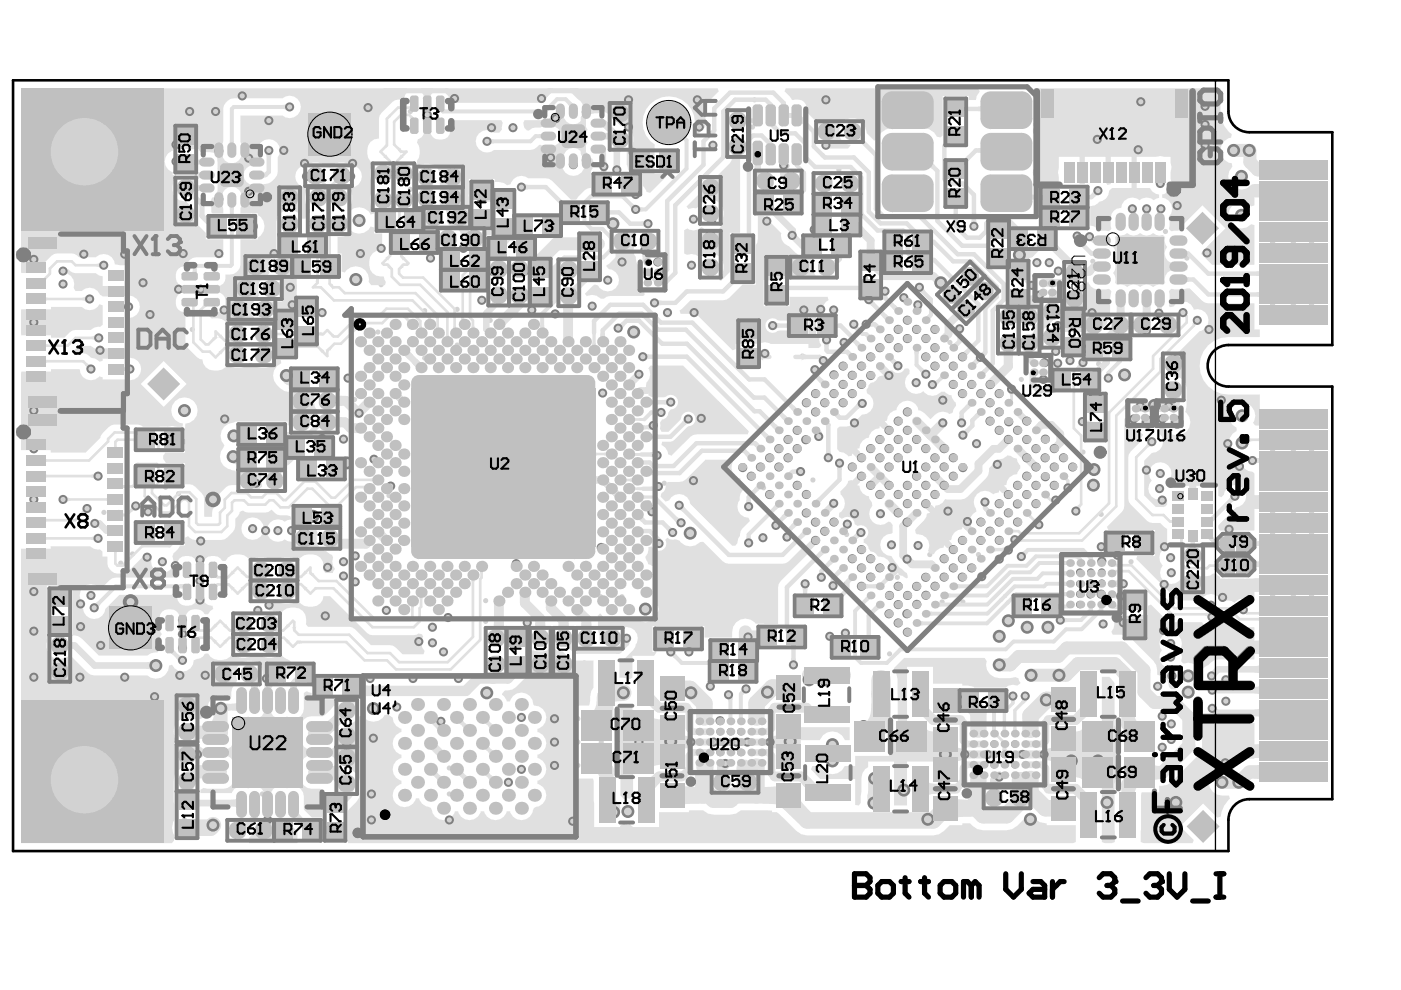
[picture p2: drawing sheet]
<svg xmlns="http://www.w3.org/2000/svg" width="297mm" height="210mm" viewBox="0 0 297 210" stroke-linecap="round" stroke-linejoin="round" font-family="sans-serif">
<path d="M2.8 17h257.7v6.6a4.4 4.4 0 0 0 4.4 4.4h17.6v45.2h-22a4.4 4.4 0 0 0-4.5 4.4 4.4 4.4 0 0 0 4.5 4.4h22v87.4h-17.6a4.4 4.4 0 0 0-4.4 4.4v6.6h-257.7z" fill="none" stroke="#000" stroke-width=".56"/>
<g fill="#d2d2d2">
<circle cx="156.4" cy="31.5" r=".55"/>
<circle cx="166.2" cy="35" r=".55"/>
<circle cx="81.9" cy="110.9" r=".55"/>
<circle cx="80.1" cy="112.8" r=".55"/>
<circle cx="78.3" cy="99.9" r=".55"/>
<circle cx="78.3" cy="92.6" r=".55"/>
<circle cx="80.1" cy="90.8" r=".55"/>
<circle cx="245.4" cy="145.5" r=".55"/>
<circle cx="65.4" cy="98.2" r=".55"/>
<circle cx="68.3" cy="93" r=".55"/>
<circle cx="31.4" cy="108.5" r=".55"/>
<circle cx="238.2" cy="111.3" r=".55"/>
<circle cx="213.9" cy="89.4" r=".55"/>
<circle cx="211.4" cy="98.5" r=".55"/>
<circle cx="215.7" cy="91.2" r=".55"/>
<circle cx="211.8" cy="91.2" r=".55"/>
<circle cx="218.7" cy="60.5" r=".55"/>
<circle cx="219.8" cy="55.7" r=".55"/>
<circle cx="78.7" cy="160.6" r=".55"/>
<circle cx="73.5" cy="158" r=".55"/>
<circle cx="73.5" cy="166.1" r=".83"/>
<circle cx="95.3" cy="168.3" r=".55"/>
<circle cx="41.4" cy="157.1" r=".55"/>
<circle cx="41.9" cy="160" r=".55"/>
<circle cx="49.6" cy="92.4" r=".83"/>
<circle cx="27.5" cy="78.2" r=".55"/>
<circle cx="19.3" cy="78.2" r=".55"/>
<circle cx="76.1" cy="87.6" r=".55"/>
<circle cx="19" cy="63.4" r=".55"/>
<circle cx="39.1" cy="87.1" r=".83"/>
<circle cx="45" cy="89.3" r=".55"/>
<circle cx="36.5" cy="92.7" r=".55"/>
<circle cx="31" cy="93.2" r=".55"/>
<circle cx="31" cy="112.9" r=".55"/>
<circle cx="20.8" cy="114.1" r=".55"/>
<circle cx="36.5" cy="112.9" r=".55"/>
<circle cx="34.4" cy="119.1" r=".55"/>
<circle cx="31" cy="100.9" r=".55"/>
<circle cx="73.5" cy="98.1" r=".83"/>
<circle cx="66.4" cy="109.5" r=".83"/>
<circle cx="28.8" cy="107.3" r=".55"/>
<circle cx="18.5" cy="107.8" r=".55"/>
<circle cx="20.1" cy="111" r=".55"/>
<circle cx="22" cy="108.6" r=".55"/>
<circle cx="20.8" cy="101" r=".55"/>
<circle cx="103.2" cy="146.9" r=".83"/>
<circle cx="91.7" cy="136.3" r=".55"/>
<circle cx="88.8" cy="136" r=".55"/>
<circle cx="87.6" cy="143.9" r=".55"/>
<circle cx="38.7" cy="134.4" r=".55"/>
<circle cx="42.4" cy="127.2" r=".55"/>
<circle cx="42.4" cy="118.7" r=".55"/>
<circle cx="83.8" cy="87" r=".55"/>
<circle cx="80.1" cy="94.4" r=".55"/>
<circle cx="82" cy="96.2" r=".55"/>
<circle cx="81.9" cy="92.6" r=".55"/>
<circle cx="81.9" cy="88.9" r=".55"/>
<circle cx="79.3" cy="97.4" r=".55"/>
<circle cx="81.9" cy="99.9" r=".55"/>
<circle cx="82.8" cy="103.1" r=".55"/>
<circle cx="76.4" cy="98.1" r=".55"/>
<circle cx="76.5" cy="105.5" r=".55"/>
<circle cx="75.3" cy="117.9" r=".55"/>
<circle cx="82.5" cy="105.1" r=".55"/>
<circle cx="72.8" cy="122.1" r=".55"/>
<circle cx="72.8" cy="119.1" r=".55"/>
<circle cx="83.8" cy="94.5" r=".55"/>
<circle cx="80.1" cy="105.4" r=".55"/>
<circle cx="85.6" cy="99.9" r=".55"/>
<circle cx="72.8" cy="93.1" r=".55"/>
<circle cx="80.1" cy="87.1" r=".55"/>
<circle cx="73.8" cy="80.2" r=".55"/>
<circle cx="75.2" cy="84.7" r=".55"/>
<circle cx="83.8" cy="98.1" r=".55"/>
<circle cx="97.2" cy="143.9" r=".55"/>
<circle cx="13.4" cy="105.9" r=".55"/>
<circle cx="45.2" cy="116.6" r=".55"/>
<circle cx="37.9" cy="104.7" r=".55"/>
<circle cx="37.2" cy="119.9" r=".55"/>
<circle cx="40.8" cy="77.9" r=".55"/>
<circle cx="47.6" cy="88.8" r=".55"/>
<circle cx="54.2" cy="102.5" r=".55"/>
<circle cx="61.8" cy="112.5" r=".55"/>
<circle cx="58.9" cy="112.5" r=".55"/>
<circle cx="53.6" cy="112.1" r=".55"/>
<circle cx="79.2" cy="156.5" r=".55"/>
<circle cx="56.7" cy="154.6" r=".55"/>
<circle cx="61.7" cy="154.6" r=".55"/>
<circle cx="61.7" cy="164.5" r=".55"/>
<circle cx="61.7" cy="159.5" r=".55"/>
<circle cx="56.7" cy="159.5" r=".55"/>
<circle cx="56.7" cy="164.5" r=".55"/>
<circle cx="51.8" cy="164.5" r=".55"/>
<circle cx="45.2" cy="174.9" r=".83"/>
<circle cx="46.8" cy="150.2" r=".83"/>
<circle cx="56.7" cy="173.8" r=".55"/>
<circle cx="56.5" cy="143.9" r=".55"/>
<circle cx="79.2" cy="150.2" r=".83"/>
<circle cx="69.5" cy="120.3" r=".55"/>
<circle cx="35.1" cy="103.3" r=".55"/>
<circle cx="33" cy="141.1" r=".83"/>
<circle cx="38.7" cy="140" r=".55"/>
<circle cx="38.1" cy="143.2" r=".55"/>
<circle cx="95" cy="130.9" r=".55"/>
<circle cx="20" cy="128.9" r=".55"/>
<circle cx="7.2" cy="87" r=".55"/>
<circle cx="7.2" cy="105.9" r=".55"/>
<circle cx="7.2" cy="95.2" r=".55"/>
<circle cx="51.8" cy="154.6" r=".55"/>
<circle cx="38.7" cy="137.4" r=".55"/>
<circle cx="51.8" cy="159.5" r=".55"/>
<circle cx="27.3" cy="65" r=".55"/>
<circle cx="31.2" cy="118.1" r=".55"/>
<circle cx="55.6" cy="168.3" r=".55"/>
<circle cx="20.9" cy="71.6" r=".55"/>
<circle cx="21.2" cy="74.3" r=".55"/>
<circle cx="24.5" cy="71.6" r=".55"/>
<circle cx="17.8" cy="53.9" r=".55"/>
<circle cx="22" cy="56.2" r=".55"/>
<circle cx="52.5" cy="60.8" r=".55"/>
<circle cx="24.5" cy="58.4" r=".55"/>
<circle cx="24.5" cy="68.3" r=".55"/>
<circle cx="47.5" cy="65.7" r=".55"/>
<circle cx="85.6" cy="96.3" r=".55"/>
<circle cx="154.5" cy="147.3" r=".55"/>
<circle cx="95.3" cy="173.8" r=".55"/>
<circle cx="179.3" cy="123.8" r=".55"/>
<circle cx="177.2" cy="127.5" r=".55"/>
<circle cx="175.9" cy="134.9" r=".55"/>
<circle cx="163.2" cy="97.1" r=".55"/>
<circle cx="165.1" cy="95.1" r=".55"/>
<circle cx="167.1" cy="93.2" r=".55"/>
<circle cx="169" cy="95.1" r=".55"/>
<circle cx="175.6" cy="97" r=".55"/>
<circle cx="178" cy="98.2" r=".55"/>
<circle cx="176.8" cy="106.7" r=".55"/>
<circle cx="176.8" cy="110.7" r=".55"/>
<circle cx="186.7" cy="108.9" r=".55"/>
<circle cx="186.5" cy="104.8" r=".55"/>
<circle cx="179.6" cy="111.1" r=".55"/>
<circle cx="190.4" cy="108.7" r=".55"/>
<circle cx="184.6" cy="102.9" r=".55"/>
<circle cx="181.2" cy="108.9" r=".55"/>
<circle cx="172.4" cy="101.8" r=".55"/>
<circle cx="85.4" cy="114.5" r=".55"/>
<circle cx="90.3" cy="108.8" r=".69"/>
<circle cx="87.4" cy="72.3" r=".55"/>
<circle cx="12.7" cy="126.9" r=".55"/>
<circle cx="7.2" cy="79.9" r=".55"/>
<circle cx="7.2" cy="68.3" r=".55"/>
<circle cx="7.2" cy="55" r=".55"/>
<circle cx="43.5" cy="143.2" r=".55"/>
<circle cx="16.9" cy="143.6" r=".55"/>
<circle cx="26.4" cy="143.6" r=".55"/>
<circle cx="83.8" cy="79.8" r=".55"/>
<circle cx="85.6" cy="74.3" r=".55"/>
<circle cx="90" cy="65.9" r=".55"/>
<circle cx="83.8" cy="76.1" r=".55"/>
<circle cx="85.6" cy="77.9" r=".55"/>
<circle cx="83.8" cy="83.4" r=".55"/>
<circle cx="81.9" cy="85.3" r=".55"/>
<circle cx="85.5" cy="81.6" r=".55"/>
<circle cx="64.4" cy="112.5" r=".55"/>
<circle cx="80.1" cy="83.4" r=".55"/>
<circle cx="203.9" cy="89.7" r=".55"/>
<circle cx="199.9" cy="84.8" r=".55"/>
<circle cx="197.7" cy="81.5" r=".55"/>
<circle cx="196.3" cy="79.3" r=".55"/>
<circle cx="198.2" cy="77.6" r=".55"/>
<circle cx="204.1" cy="92.3" r=".55"/>
<circle cx="194.2" cy="81.1" r=".55"/>
<circle cx="202.1" cy="81.5" r=".55"/>
<circle cx="204.1" cy="83.5" r=".55"/>
<circle cx="221.2" cy="80.4" r=".55"/>
<circle cx="223.8" cy="74.5" r=".55"/>
<circle cx="229.6" cy="76.9" r=".55"/>
<circle cx="221.5" cy="76.9" r=".55"/>
<circle cx="228.1" cy="108.4" r=".55"/>
<circle cx="223.5" cy="102.9" r=".55"/>
<circle cx="221.6" cy="101.1" r=".55"/>
<circle cx="232" cy="99.6" r=".83"/>
<circle cx="235" cy="80.2" r=".55"/>
<circle cx="231.8" cy="102.9" r=".83"/>
<circle cx="226.9" cy="76.5" r=".55"/>
<circle cx="229.8" cy="74" r=".55"/>
<circle cx="224.2" cy="77" r=".55"/>
<circle cx="224.3" cy="69" r=".55"/>
<circle cx="220.3" cy="111.3" r=".55"/>
<circle cx="232.9" cy="77.1" r=".55"/>
<circle cx="238.4" cy="79.5" r=".83"/>
<circle cx="247.6" cy="69.2" r=".55"/>
<circle cx="159.3" cy="101" r=".55"/>
<circle cx="224.4" cy="57.5" r=".55"/>
<circle cx="220.4" cy="62.6" r=".55"/>
<circle cx="214.3" cy="67.1" r=".55"/>
<circle cx="218.2" cy="67.2" r=".55"/>
<circle cx="216.1" cy="54" r=".83"/>
<circle cx="241.7" cy="86.1" r=".55"/>
<circle cx="139.5" cy="55.6" r=".55"/>
<circle cx="158.6" cy="135.1" r=".55"/>
<circle cx="132.8" cy="135.3" r=".55"/>
<circle cx="142.2" cy="138.2" r=".55"/>
<circle cx="98.2" cy="52.7" r=".55"/>
<circle cx="111.2" cy="52.7" r=".55"/>
<circle cx="106.8" cy="48" r=".55"/>
<circle cx="116.7" cy="47.8" r=".55"/>
<circle cx="110.5" cy="39.7" r=".55"/>
<circle cx="135.5" cy="79.3" r=".55"/>
<circle cx="136.3" cy="75.6" r=".55"/>
<circle cx="158.7" cy="107.4" r=".55"/>
<circle cx="164.5" cy="111.4" r=".55"/>
<circle cx="134.4" cy="70.4" r=".83"/>
<circle cx="161.8" cy="114" r=".55"/>
<circle cx="170.7" cy="123.8" r=".55"/>
<circle cx="165.2" cy="120.5" r=".55"/>
<circle cx="166.8" cy="113.9" r=".55"/>
<circle cx="176.8" cy="65.7" r=".55"/>
<circle cx="181" cy="68.8" r=".55"/>
<circle cx="174" cy="65.6" r=".55"/>
<circle cx="178.7" cy="77.6" r=".55"/>
<circle cx="170.2" cy="71.1" r=".55"/>
<circle cx="179" cy="72.6" r=".55"/>
<circle cx="183.6" cy="68.8" r=".55"/>
<circle cx="174.6" cy="76.5" r=".55"/>
<circle cx="176.8" cy="79.5" r=".55"/>
<circle cx="182.6" cy="81.5" r=".55"/>
<circle cx="180.7" cy="79.6" r=".55"/>
<circle cx="188.5" cy="79.6" r=".55"/>
<circle cx="182.8" cy="85.5" r=".55"/>
<circle cx="181.2" cy="89.7" r=".55"/>
<circle cx="163.8" cy="69" r=".55"/>
<circle cx="184.2" cy="63.5" r=".55"/>
<circle cx="183.5" cy="59" r=".55"/>
<circle cx="162.2" cy="74.9" r=".55"/>
<circle cx="96.8" cy="152.1" r=".55"/>
<circle cx="93.5" cy="152.9" r=".55"/>
<circle cx="42.4" cy="123.2" r=".55"/>
<circle cx="84.1" cy="149.9" r=".55"/>
<circle cx="245.9" cy="103.6" r=".55"/>
<circle cx="229.5" cy="89.4" r=".55"/>
<circle cx="252.9" cy="104.9" r=".55"/>
<circle cx="244.2" cy="93.7" r=".55"/>
<circle cx="256" cy="107.8" r=".55"/>
<circle cx="249.8" cy="107.8" r=".55"/>
<circle cx="243.1" cy="99.7" r=".55"/>
<circle cx="243.4" cy="89.5" r=".83"/>
<circle cx="240.4" cy="88.8" r=".55"/>
<circle cx="246" cy="100.4" r=".55"/>
<circle cx="252.9" cy="113.7" r=".55"/>
<circle cx="262.8" cy="98.9" r=".55"/>
<circle cx="261.8" cy="105.2" r=".55"/>
<circle cx="261.4" cy="99.4" r=".55"/>
<circle cx="263.3" cy="93.9" r=".83"/>
<circle cx="260.6" cy="112.2" r=".55"/>
<circle cx="151.2" cy="30.8" r=".55"/>
<circle cx="160" cy="21.2" r=".55"/>
<circle cx="159.6" cy="26.9" r=".55"/>
<circle cx="134.8" cy="44.4" r=".55"/>
<circle cx="237.5" cy="68.8" r=".83"/>
<circle cx="254.8" cy="87.2" r=".55"/>
<circle cx="152.8" cy="166" r=".55"/>
<circle cx="200.4" cy="160" r=".83"/>
<circle cx="128.9" cy="59.4" r=".55"/>
<circle cx="153.8" cy="38.2" r=".55"/>
<circle cx="151" cy="39.9" r=".55"/>
<circle cx="194.9" cy="60.9" r=".55"/>
<circle cx="194.6" cy="64.6" r=".55"/>
<circle cx="170.4" cy="65.7" r=".55"/>
<circle cx="216.5" cy="118" r=".55"/>
<circle cx="239.8" cy="119.1" r=".55"/>
<circle cx="238.2" cy="123.8" r=".55"/>
<circle cx="233.5" cy="126" r=".55"/>
<circle cx="147.9" cy="21.2" r=".55"/>
<circle cx="148.3" cy="26.9" r=".55"/>
<circle cx="150.6" cy="49.6" r=".55"/>
<circle cx="150.9" cy="46.7" r=".55"/>
<circle cx="137.4" cy="47.4" r=".55"/>
<circle cx="112.7" cy="65.7" r=".55"/>
<circle cx="169" cy="91.2" r=".55"/>
<circle cx="157.5" cy="99.1" r=".55"/>
<circle cx="145.9" cy="88.8" r=".55"/>
<circle cx="257" cy="130.8" r=".55"/>
<circle cx="251.9" cy="143.3" r=".83"/>
<circle cx="256.9" cy="143.3" r=".55"/>
<circle cx="257" cy="146.3" r=".55"/>
<circle cx="251.9" cy="146.7" r=".83"/>
<circle cx="256.7" cy="128.3" r=".55"/>
<circle cx="147" cy="101.9" r=".55"/>
<circle cx="190.4" cy="69.8" r=".55"/>
<circle cx="192.4" cy="67.9" r=".55"/>
<circle cx="191.6" cy="63.1" r=".55"/>
<circle cx="187.6" cy="61.7" r=".55"/>
<circle cx="184.6" cy="79.6" r=".55"/>
<circle cx="172.9" cy="83.5" r=".55"/>
<circle cx="172.8" cy="78.4" r=".55"/>
<circle cx="178.7" cy="81.5" r=".55"/>
<circle cx="180.7" cy="83.5" r=".55"/>
<circle cx="170.2" cy="75.5" r=".55"/>
<circle cx="175.2" cy="72.1" r=".55"/>
<circle cx="139.6" cy="103.1" r=".55"/>
<circle cx="158.2" cy="146.1" r=".55"/>
<circle cx="168.2" cy="141" r=".55"/>
<circle cx="162.7" cy="146.7" r=".83"/>
<circle cx="158.5" cy="157.3" r=".55"/>
<circle cx="163.3" cy="157.3" r=".55"/>
<circle cx="167.5" cy="157.2" r=".83"/>
<circle cx="178.5" cy="137.3" r=".55"/>
<circle cx="179.2" cy="134.2" r=".55"/>
<circle cx="161.9" cy="135.1" r=".55"/>
<circle cx="148.7" cy="88.7" r=".55"/>
<circle cx="135.1" cy="83.4" r=".55"/>
<circle cx="156.1" cy="157.3" r=".55"/>
<circle cx="154.9" cy="155.1" r=".36"/>
<circle cx="152.7" cy="152.8" r=".55"/>
<circle cx="157.1" cy="155.1" r=".36"/>
<circle cx="157.1" cy="159.5" r=".36"/>
<circle cx="135.1" cy="94.4" r=".55"/>
<circle cx="139.3" cy="96.5" r=".55"/>
<circle cx="144" cy="107.1" r=".55"/>
<circle cx="213.8" cy="131.6" r=".83"/>
<circle cx="155.3" cy="102.3" r=".55"/>
<circle cx="161.9" cy="103.4" r=".55"/>
<circle cx="188.6" cy="126.3" r=".55"/>
<circle cx="13.4" cy="57.5" r=".55"/>
<circle cx="37.3" cy="30.7" r=".55"/>
<circle cx="31.8" cy="66.7" r=".55"/>
<circle cx="46.4" cy="53.8" r=".55"/>
<circle cx="30.3" cy="60" r=".55"/>
<circle cx="13.4" cy="60.2" r=".55"/>
<circle cx="243.2" cy="36.6" r=".55"/>
<circle cx="226.7" cy="36.6" r=".55"/>
<circle cx="232.2" cy="36.6" r=".55"/>
<circle cx="237.7" cy="36.6" r=".55"/>
<circle cx="246" cy="35.5" r=".55"/>
<circle cx="246" cy="38.9" r=".55"/>
<circle cx="238.2" cy="132" r=".55"/>
<circle cx="246.4" cy="151.8" r=".55"/>
<circle cx="241.3" cy="115.1" r=".55"/>
<circle cx="248.5" cy="143.3" r=".55"/>
<circle cx="180.2" cy="38.9" r=".55"/>
<circle cx="229.5" cy="36.6" r=".55"/>
<circle cx="166.8" cy="35.2" r=".55"/>
<circle cx="257.6" cy="42.5" r=".55"/>
<circle cx="219.7" cy="26.4" r=".55"/>
<circle cx="255.9" cy="53.6" r=".55"/>
<circle cx="48.2" cy="61.1" r=".55"/>
<circle cx="62" cy="64.6" r=".55"/>
<circle cx="110.5" cy="152.1" r=".55"/>
<circle cx="110.5" cy="163.1" r=".55"/>
<circle cx="121.6" cy="34.9" r=".55"/>
<circle cx="134.8" cy="41.2" r=".55"/>
<circle cx="124.3" cy="23.7" r=".55"/>
<circle cx="214.5" cy="82.5" r=".55"/>
<circle cx="211.8" cy="83.5" r=".55"/>
<circle cx="204.1" cy="79.6" r=".55"/>
<circle cx="207.9" cy="83.5" r=".55"/>
<circle cx="206" cy="81.5" r=".55"/>
<circle cx="202.1" cy="77.6" r=".55"/>
<circle cx="153.6" cy="157.3" r=".55"/>
<circle cx="111.2" cy="57.5" r=".55"/>
<circle cx="205.4" cy="142" r=".55"/>
<circle cx="111.8" cy="132" r=".55"/>
<circle cx="117.7" cy="66.6" r=".55"/>
<circle cx="38.7" cy="131.5" r=".55"/>
<circle cx="132.2" cy="146.9" r=".83"/>
<circle cx="49.4" cy="96.8" r=".83"/>
<circle cx="176.5" cy="157.9" r=".83"/>
<circle cx="142.2" cy="157.2" r=".83"/>
<circle cx="146.5" cy="146.9" r=".83"/>
<circle cx="139.2" cy="159.5" r=".55"/>
<circle cx="139.2" cy="155.1" r=".55"/>
<circle cx="123.9" cy="140.6" r=".55"/>
<circle cx="105.6" cy="155.1" r=".55"/>
<circle cx="105.6" cy="159.5" r=".55"/>
<circle cx="130.1" cy="172.2" r=".83"/>
<circle cx="121.4" cy="174.1" r=".55"/>
<circle cx="133.1" cy="172.1" r=".83"/>
<circle cx="211.9" cy="141" r=".83"/>
<circle cx="224.5" cy="143.2" r=".83"/>
<circle cx="207.9" cy="75.8" r=".55"/>
<circle cx="216.5" cy="80.4" r=".55"/>
<circle cx="204.1" cy="75.7" r=".55"/>
<circle cx="211.9" cy="134.9" r=".83"/>
<circle cx="217.8" cy="133" r=".83"/>
<circle cx="222.2" cy="133" r=".83"/>
<circle cx="218.6" cy="143.2" r=".83"/>
<circle cx="248.2" cy="139.3" r=".55"/>
<circle cx="248.2" cy="136.4" r=".55"/>
<circle cx="211.9" cy="164.8" r=".55"/>
<circle cx="232.6" cy="156.1" r=".55"/>
<circle cx="225.5" cy="156.7" r=".55"/>
<circle cx="233.9" cy="132.3" r=".55"/>
<circle cx="135.5" cy="157.3" r=".55"/>
<circle cx="127.5" cy="152.4" r=".55"/>
<circle cx="127.5" cy="157.3" r=".55"/>
<circle cx="127.5" cy="162.3" r=".55"/>
<circle cx="117.6" cy="162.3" r=".55"/>
<circle cx="117.6" cy="157.3" r=".55"/>
<circle cx="117.6" cy="152.4" r=".55"/>
<circle cx="122.5" cy="152.4" r=".55"/>
<circle cx="122.5" cy="162.3" r=".55"/>
<circle cx="122.5" cy="157.3" r=".55"/>
<circle cx="109.6" cy="140.8" r=".83"/>
<circle cx="78.5" cy="143.9" r=".55"/>
<circle cx="136.8" cy="129.1" r=".83"/>
<circle cx="131.9" cy="126.5" r=".55"/>
<circle cx="188.6" cy="138.6" r=".55"/>
<circle cx="190.4" cy="132.1" r=".55"/>
<circle cx="192.4" cy="134" r=".55"/>
<circle cx="102.2" cy="63.7" r=".55"/>
<circle cx="80.8" cy="60.4" r=".55"/>
<circle cx="75.4" cy="59.3" r=".83"/>
<circle cx="60.7" cy="79.6" r=".83"/>
<circle cx="45.2" cy="105.9" r=".83"/>
<circle cx="25.2" cy="108.6" r=".55"/>
<circle cx="80.1" cy="127.4" r=".55"/>
<circle cx="81.9" cy="125.6" r=".55"/>
<circle cx="57" cy="128.3" r=".55"/>
<circle cx="42.5" cy="114.7" r=".55"/>
<circle cx="103" cy="131.8" r=".55"/>
<circle cx="172.6" cy="48.7" r=".55"/>
<circle cx="262.7" cy="165.9" r=".83"/>
<circle cx="256.3" cy="69.9" r=".55"/>
<circle cx="253.8" cy="67.9" r=".55"/>
<circle cx="264.9" cy="31.9" r=".83"/>
<circle cx="261.6" cy="31.9" r=".83"/>
<circle cx="259.8" cy="161.7" r=".55"/>
<circle cx="7.2" cy="117.4" r=".55"/>
<circle cx="134.2" cy="32.3" r=".55"/>
<circle cx="69" cy="130.6" r=".55"/>
<circle cx="101.6" cy="56" r=".55"/>
<circle cx="24.5" cy="99.3" r=".55"/>
<circle cx="27.7" cy="132.3" r=".55"/>
<circle cx="124.3" cy="34" r=".55"/>
<circle cx="116.7" cy="33.4" r=".55"/>
<circle cx="117.8" cy="25.2" r=".55"/>
<circle cx="52.7" cy="33.5" r=".55"/>
<circle cx="46.4" cy="32" r=".55"/>
<circle cx="61.4" cy="41.9" r=".55"/>
<circle cx="247.1" cy="49.1" r=".55"/>
<circle cx="251.6" cy="54.7" r=".55"/>
<circle cx="126.1" cy="77.8" r=".55"/>
<circle cx="90" cy="75.9" r=".55"/>
<circle cx="60.2" cy="31.9" r=".55"/>
<circle cx="78" cy="22.8" r=".55"/>
<circle cx="51.4" cy="20.3" r=".55"/>
<circle cx="57" cy="25.6" r=".55"/>
<circle cx="87" cy="40.1" r=".55"/>
<circle cx="96.4" cy="20.9" r=".55"/>
<circle cx="87" cy="23.6" r=".55"/>
<circle cx="40.2" cy="40.1" r=".55"/>
<circle cx="46.4" cy="42.2" r=".55"/>
<circle cx="40.2" cy="23.6" r=".55"/>
<circle cx="45.7" cy="23.6" r=".55"/>
<circle cx="53.3" cy="48" r=".83"/>
<circle cx="74.3" cy="37.4" r=".55"/>
<circle cx="65" cy="37.4" r=".55"/>
<circle cx="128" cy="35.3" r=".55"/>
<circle cx="108.8" cy="27.1" r=".55"/>
<circle cx="76.1" cy="46.7" r=".83"/>
<circle cx="130" cy="47.4" r=".83"/>
<circle cx="87.4" cy="120.1" r=".55"/>
<circle cx="75.3" cy="123.4" r=".55"/>
<circle cx="96.6" cy="121.9" r=".55"/>
<circle cx="98.4" cy="123.8" r=".55"/>
<circle cx="85.6" cy="129.2" r=".55"/>
<circle cx="83.8" cy="127.4" r=".55"/>
<circle cx="96.9" cy="73.2" r=".55"/>
<circle cx="7.2" cy="125.4" r=".55"/>
<circle cx="7.2" cy="143.6" r=".55"/>
<circle cx="7.2" cy="133.8" r=".55"/>
<circle cx="26.4" cy="53.9" r=".55"/>
<circle cx="54.2" cy="56.5" r=".55"/>
<circle cx="58.1" cy="53.8" r=".55"/>
<circle cx="76.4" cy="53.8" r=".55"/>
<circle cx="80.8" cy="52.7" r=".55"/>
<circle cx="91.3" cy="54.7" r=".55"/>
<circle cx="101.6" cy="58.7" r=".55"/>
<circle cx="107.6" cy="70.6" r=".55"/>
<circle cx="130.8" cy="36" r=".55"/>
<circle cx="61.4" cy="22.7" r=".55"/>
<circle cx="244.5" cy="57.9" r=".55"/>
<circle cx="244.5" cy="52.4" r=".55"/>
<circle cx="239" cy="52.4" r=".55"/>
<circle cx="239" cy="57.9" r=".55"/>
<circle cx="233.6" cy="119" r=".55"/>
<circle cx="146.6" cy="56.2" r=".55"/>
<circle cx="225.5" cy="97.1" r=".55"/>
<circle cx="219.6" cy="99" r=".55"/>
<circle cx="213.8" cy="104.9" r=".55"/>
<circle cx="211.8" cy="110.7" r=".55"/>
<circle cx="215.7" cy="102.9" r=".55"/>
<circle cx="136.7" cy="53.1" r=".55"/>
<circle cx="173.9" cy="44.3" r=".55"/>
<circle cx="181.4" cy="28.6" r=".55"/>
<circle cx="147" cy="46.5" r=".55"/>
<circle cx="209.9" cy="81.5" r=".55"/>
<circle cx="174.8" cy="39.2" r=".55"/>
<circle cx="150.6" cy="56.9" r=".55"/>
<circle cx="217.7" cy="93.2" r=".55"/>
<circle cx="233.6" cy="121.3" r=".36"/>
<circle cx="221.6" cy="97.1" r=".55"/>
<circle cx="213.8" cy="93.2" r=".55"/>
<circle cx="188.5" cy="102.9" r=".55"/>
<circle cx="231.3" cy="123.8" r=".55"/>
<circle cx="231.3" cy="121.3" r=".36"/>
<circle cx="141.5" cy="34.2" r=".55"/>
<circle cx="192.3" cy="130.1" r=".55"/>
<circle cx="188.5" cy="130.1" r=".55"/>
<circle cx="228.9" cy="121.3" r=".36"/>
<circle cx="204" cy="122.4" r=".55"/>
<circle cx="194.4" cy="128.1" r=".55"/>
<circle cx="196.3" cy="126.2" r=".55"/>
<circle cx="198.2" cy="124.3" r=".55"/>
<circle cx="190.4" cy="124.3" r=".55"/>
<circle cx="189.1" cy="120.3" r=".55"/>
<circle cx="182.6" cy="120.4" r=".55"/>
<circle cx="211.9" cy="114.6" r=".55"/>
<circle cx="190.4" cy="128.2" r=".55"/>
<circle cx="87.6" cy="46.7" r=".55"/>
<circle cx="240.5" cy="36.6" r=".55"/>
<circle cx="243.1" cy="44.3" r=".55"/>
<circle cx="246.1" cy="44.3" r=".55"/>
<circle cx="240.1" cy="44.3" r=".55"/>
<circle cx="246.7" cy="133.7" r=".55"/>
<circle cx="274.2" cy="51.4" r=".55"/>
<circle cx="278.1" cy="51.4" r=".55"/>
<circle cx="269.8" cy="51.4" r=".55"/>
<circle cx="274.2" cy="64.6" r=".55"/>
<circle cx="278.1" cy="64.6" r=".55"/>
<circle cx="269.8" cy="64.6" r=".55"/>
<circle cx="274.2" cy="95.4" r=".55"/>
<circle cx="278.1" cy="95.4" r=".55"/>
<circle cx="269.8" cy="95.4" r=".55"/>
<circle cx="274.2" cy="108.6" r=".55"/>
<circle cx="278.1" cy="108.6" r=".55"/>
<circle cx="269.8" cy="108.6" r=".55"/>
<circle cx="274.2" cy="113" r=".55"/>
<circle cx="278.1" cy="113" r=".55"/>
<circle cx="269.8" cy="113" r=".55"/>
<circle cx="269.8" cy="126.3" r=".55"/>
<circle cx="278.1" cy="126.3" r=".55"/>
<circle cx="274.2" cy="126.3" r=".55"/>
<circle cx="179.5" cy="113.3" r=".55"/>
<circle cx="127.3" cy="126.5" r=".55"/>
<circle cx="103" cy="127.4" r=".55"/>
<circle cx="80.1" cy="70.4" r=".55"/>
<circle cx="239" cy="26.4" r=".55"/>
<circle cx="63.9" cy="85" r=".55"/>
<circle cx="192.4" cy="95.1" r=".55"/>
<circle cx="202.1" cy="101" r=".55"/>
<circle cx="196.3" cy="99" r=".55"/>
<circle cx="194.3" cy="104.9" r=".55"/>
<circle cx="192.4" cy="102.9" r=".55"/>
<circle cx="188.5" cy="99" r=".55"/>
<circle cx="161.2" cy="99" r=".55"/>
<circle cx="116.8" cy="123.8" r=".55"/>
<circle cx="111.3" cy="121.9" r=".55"/>
<circle cx="111.3" cy="74.3" r=".55"/>
<circle cx="116.8" cy="72.4" r=".55"/>
<circle cx="120.4" cy="76.1" r=".55"/>
<circle cx="127.8" cy="94.4" r=".55"/>
<circle cx="133.3" cy="107.3" r=".55"/>
<circle cx="129.6" cy="107.3" r=".55"/>
<circle cx="131.4" cy="116.4" r=".55"/>
<circle cx="127.8" cy="105.4" r=".55"/>
<circle cx="175.1" cy="26.9" r=".55"/>
<circle cx="241.3" cy="31.7" r=".55"/>
<circle cx="241.9" cy="21.6" r=".55"/>
<circle cx="255.5" cy="30.8" r=".55"/>
<circle cx="255.5" cy="22.5" r=".55"/>
<circle cx="255.5" cy="26.4" r=".55"/>
<circle cx="274.2" cy="40.4" r=".55"/>
<circle cx="278.1" cy="40.4" r=".55"/>
<circle cx="269.8" cy="40.4" r=".55"/>
<circle cx="274.2" cy="159.3" r=".55"/>
<circle cx="278.1" cy="159.3" r=".55"/>
<circle cx="269.8" cy="159.3" r=".55"/>
<circle cx="274.2" cy="137.3" r=".55"/>
<circle cx="278.1" cy="137.3" r=".55"/>
<circle cx="269.8" cy="137.3" r=".55"/>
<circle cx="274.2" cy="124.1" r=".55"/>
<circle cx="278.1" cy="124.1" r=".55"/>
<circle cx="269.8" cy="124.1" r=".55"/>
<circle cx="274.2" cy="106.4" r=".55"/>
<circle cx="278.1" cy="106.4" r=".55"/>
<circle cx="269.8" cy="106.4" r=".55"/>
<circle cx="269.8" cy="88.8" r=".55"/>
<circle cx="278.1" cy="88.8" r=".55"/>
<circle cx="274.2" cy="88.8" r=".55"/>
<circle cx="204.1" cy="99.2" r=".55"/>
<circle cx="200.2" cy="95.1" r=".55"/>
<circle cx="175.1" cy="30.8" r=".55"/>
<circle cx="133.3" cy="21.2" r=".55"/>
<circle cx="182.6" cy="101" r=".55"/>
<circle cx="182.6" cy="97.1" r=".55"/>
<circle cx="198.2" cy="97.1" r=".55"/>
<circle cx="196.3" cy="106.8" r=".55"/>
<circle cx="201" cy="108.4" r=".55"/>
<circle cx="109.4" cy="119.5" r=".55"/>
<circle cx="131.9" cy="55.6" r=".55"/>
<circle cx="232.6" cy="29.6" r=".55"/>
<circle cx="133.3" cy="26.9" r=".55"/>
<circle cx="120.6" cy="57.2" r=".55"/>
<circle cx="120.4" cy="120.1" r=".55"/>
<circle cx="113.1" cy="123.8" r=".55"/>
<circle cx="114.9" cy="121.9" r=".55"/>
<circle cx="126.7" cy="51.7" r=".55"/>
<circle cx="125.6" cy="64.9" r=".55"/>
<circle cx="180.9" cy="104" r=".55"/>
<circle cx="190.4" cy="104.8" r=".55"/>
<circle cx="200.2" cy="122.4" r=".55"/>
<circle cx="204.1" cy="114.6" r=".55"/>
<circle cx="207.9" cy="110.7" r=".55"/>
<circle cx="194.3" cy="93.2" r=".55"/>
<circle cx="202.1" cy="97.1" r=".55"/>
<circle cx="200.2" cy="99" r=".55"/>
<circle cx="196.3" cy="95.1" r=".55"/>
<circle cx="180.7" cy="99" r=".55"/>
<circle cx="198.2" cy="101" r=".55"/>
<circle cx="200.2" cy="102.9" r=".55"/>
<circle cx="194.3" cy="101" r=".55"/>
<circle cx="196.3" cy="102.9" r=".55"/>
<circle cx="198.2" cy="104.8" r=".55"/>
<circle cx="190.4" cy="97.1" r=".55"/>
<circle cx="186.5" cy="97.1" r=".55"/>
<circle cx="188.5" cy="95.1" r=".55"/>
<circle cx="118.6" cy="77.9" r=".55"/>
<circle cx="78.3" cy="81.6" r=".55"/>
<circle cx="107.6" cy="125.6" r=".55"/>
<circle cx="122.3" cy="125.6" r=".55"/>
<circle cx="129.6" cy="110.9" r=".55"/>
<circle cx="127.8" cy="112.8" r=".55"/>
<circle cx="129.6" cy="114.6" r=".55"/>
<circle cx="131.4" cy="112.8" r=".55"/>
<circle cx="124.1" cy="76.1" r=".55"/>
<circle cx="125.9" cy="77.9" r=".55"/>
<circle cx="129.6" cy="88.9" r=".55"/>
<circle cx="129.6" cy="77.9" r=".55"/>
<circle cx="131.4" cy="90.8" r=".55"/>
<circle cx="129.6" cy="81.6" r=".55"/>
<circle cx="131.4" cy="83.4" r=".55"/>
<circle cx="263.2" cy="45.6" r=".83"/>
<circle cx="263.2" cy="37.4" r=".83"/>
<circle cx="199.9" cy="89.7" r=".55"/>
<circle cx="209.9" cy="112.6" r=".55"/>
<circle cx="205.1" cy="110.6" r=".55"/>
<circle cx="213.8" cy="108.7" r=".55"/>
<circle cx="80.1" cy="79.8" r=".55"/>
<circle cx="85.6" cy="85.3" r=".55"/>
<circle cx="109.4" cy="123.8" r=".55"/>
<circle cx="114.9" cy="125.6" r=".55"/>
<circle cx="120.4" cy="127.4" r=".55"/>
<circle cx="274.2" cy="53.6" r=".55"/>
<circle cx="274.2" cy="49.2" r=".55"/>
<circle cx="245.7" cy="66.4" r=".55"/>
<circle cx="231.5" cy="66.3" r=".55"/>
<circle cx="114.8" cy="20.9" r=".55"/>
<circle cx="209.9" cy="89.3" r=".55"/>
<circle cx="207" cy="94.1" r=".55"/>
<circle cx="228.4" cy="50" r=".55"/>
<circle cx="249.6" cy="43.6" r=".55"/>
<circle cx="184.6" cy="95.1" r=".55"/>
<circle cx="190.4" cy="89.3" r=".55"/>
<circle cx="199.7" cy="127.6" r=".55"/>
<circle cx="231.1" cy="126.1" r=".36"/>
<circle cx="239.4" cy="127.5" r=".55"/>
<circle cx="217.6" cy="128.7" r=".55"/>
<circle cx="224.8" cy="131.5" r=".55"/>
<circle cx="243.1" cy="70.2" r=".55"/>
<circle cx="204.2" cy="127.6" r=".55"/>
<circle cx="204.1" cy="118.5" r=".55"/>
<circle cx="231.7" cy="55.4" r=".55"/>
<circle cx="228.9" cy="128.2" r=".36"/>
<circle cx="228.9" cy="126" r=".36"/>
<circle cx="228.9" cy="123.8" r=".36"/>
<circle cx="233.6" cy="123.6" r=".36"/>
<circle cx="237.6" cy="126.4" r=".55"/>
<circle cx="246.4" cy="158.4" r=".55"/>
<circle cx="246.8" cy="123.9" r=".55"/>
<circle cx="263.6" cy="129.3" r=".55"/>
<circle cx="91.1" cy="127.4" r=".55"/>
<circle cx="92.9" cy="129.2" r=".55"/>
<circle cx="96.6" cy="125.6" r=".55"/>
<circle cx="94.8" cy="127.4" r=".55"/>
<circle cx="94" cy="138.2" r=".55"/>
<circle cx="119.5" cy="140.8" r=".55"/>
<circle cx="129.8" cy="135.3" r=".55"/>
<circle cx="79.9" cy="120.7" r=".55"/>
<circle cx="83.8" cy="116.4" r=".55"/>
<circle cx="91.1" cy="120.1" r=".55"/>
<circle cx="91.7" cy="133" r=".55"/>
<circle cx="92" cy="46.7" r=".55"/>
<circle cx="90.6" cy="24.3" r=".55"/>
<circle cx="95.9" cy="41.9" r=".55"/>
<circle cx="96" cy="37.5" r=".55"/>
<circle cx="103.3" cy="30" r=".55"/>
<circle cx="97.5" cy="46.1" r=".55"/>
<circle cx="39.4" cy="45.4" r=".55"/>
<circle cx="52.7" cy="40.6" r=".55"/>
<circle cx="57" cy="31.9" r=".55"/>
<circle cx="37.3" cy="34.2" r=".55"/>
<circle cx="223.5" cy="99" r=".55"/>
<circle cx="61.5" cy="60.9" r=".55"/>
<circle cx="39.1" cy="168.3" r=".55"/>
<circle cx="78.7" cy="173.8" r=".55"/>
<circle cx="39.1" cy="162.8" r=".55"/>
<circle cx="217.7" cy="97.1" r=".55"/>
<circle cx="229.6" cy="95.9" r=".55"/>
<circle cx="223.5" cy="95.1" r=".55"/>
<circle cx="217.7" cy="101" r=".55"/>
<circle cx="217.7" cy="89.3" r=".55"/>
<circle cx="221.6" cy="93.1" r=".55"/>
<circle cx="219.6" cy="95.1" r=".55"/>
<circle cx="219.6" cy="106.8" r=".55"/>
<circle cx="223.8" cy="106" r=".55"/>
<circle cx="217.7" cy="104.9" r=".55"/>
<circle cx="219.6" cy="102.9" r=".55"/>
<circle cx="248.3" cy="153.5" r=".55"/>
<circle cx="248.3" cy="156.8" r=".55"/>
<circle cx="236.9" cy="117.7" r=".55"/>
<circle cx="246.4" cy="106" r=".55"/>
<circle cx="227.4" cy="99" r=".55"/>
<circle cx="226.4" cy="103.4" r=".55"/>
<circle cx="248.3" cy="121.4" r=".55"/>
<circle cx="250.8" cy="66.3" r=".55"/>
<circle cx="215.7" cy="106.9" r=".55"/>
<circle cx="246.9" cy="115.9" r=".55"/>
<circle cx="248.2" cy="118.2" r=".55"/>
<circle cx="177.9" cy="36" r=".55"/>
<circle cx="49.2" cy="37.1" r=".83"/>
<circle cx="121.6" cy="28.9" r=".83"/>
<circle cx="27.7" cy="136.8" r=".55"/>
<circle cx="19.3" cy="126.3" r=".55"/>
<circle cx="27.7" cy="134.1" r=".55"/>
<circle cx="37.3" cy="77.8" r=".55"/>
<circle cx="40.8" cy="69.9" r=".55"/>
<circle cx="28.1" cy="117.4" r=".55"/>
<circle cx="25.6" cy="119.4" r=".55"/>
<circle cx="54.7" cy="129.4" r=".55"/>
<circle cx="64.6" cy="34.6" r=".55"/>
<circle cx="74.8" cy="34.6" r=".55"/>
<circle cx="17.1" cy="132.9" r=".55"/>
<circle cx="21.3" cy="136.8" r=".55"/>
<circle cx="56.3" cy="112.5" r=".55"/>
<circle cx="17.1" cy="128" r=".55"/>
<circle cx="81.9" cy="129.4" r=".55"/>
<circle cx="39.1" cy="173.8" r=".55"/>
<circle cx="104.2" cy="27.1" r=".55"/>
<circle cx="27.7" cy="127.6" r=".83"/>
<circle cx="233.5" cy="115.9" r=".55"/>
<circle cx="233.5" cy="109.1" r=".55"/>
<circle cx="114.9" cy="74.3" r=".55"/>
<circle cx="103.9" cy="67.9" r=".55"/>
<circle cx="96.9" cy="65.6" r=".55"/>
<circle cx="103.9" cy="74.3" r=".55"/>
<circle cx="105.8" cy="76.1" r=".55"/>
<circle cx="107.6" cy="77.9" r=".55"/>
<circle cx="113.1" cy="72.4" r=".55"/>
<circle cx="114.9" cy="77.9" r=".55"/>
<circle cx="111.3" cy="70.6" r=".55"/>
<circle cx="109.4" cy="76.1" r=".55"/>
<circle cx="111.3" cy="77.9" r=".55"/>
<circle cx="118.6" cy="74.3" r=".55"/>
<circle cx="113.1" cy="76.1" r=".55"/>
<circle cx="104.4" cy="57.5" r=".55"/>
<circle cx="105.7" cy="52.7" r=".55"/>
<circle cx="81.9" cy="114.6" r=".55"/>
<circle cx="85.6" cy="110.9" r=".55"/>
<circle cx="114.5" cy="140.8" r=".55"/>
<circle cx="105.2" cy="140.8" r=".55"/>
<circle cx="102.2" cy="46.9" r=".55"/>
<circle cx="102.1" cy="41.5" r=".83"/>
<circle cx="258.9" cy="84.8" r=".55"/>
<circle cx="244.8" cy="85.9" r=".83"/>
<circle cx="247.8" cy="86.1" r=".55"/>
<circle cx="249.7" cy="75.8" r=".55"/>
<circle cx="127.8" cy="109.1" r=".55"/>
<circle cx="129.6" cy="118.3" r=".55"/>
<circle cx="206" cy="120.4" r=".55"/>
<circle cx="259.1" cy="165.9" r=".83"/>
<circle cx="78.7" cy="168.3" r=".55"/>
<circle cx="76.5" cy="157.1" r=".55"/>
<circle cx="221.4" cy="160" r=".55"/>
<circle cx="204.6" cy="160" r=".55"/>
<circle cx="191.6" cy="167.5" r=".83"/>
<circle cx="234.7" cy="170.1" r=".83"/>
<circle cx="249.3" cy="170.1" r=".83"/>
<circle cx="146.5" cy="157.3" r=".55"/>
<circle cx="185.4" cy="165" r=".83"/>
<circle cx="185.3" cy="170.3" r=".83"/>
<circle cx="203.6" cy="148.8" r=".83"/>
<circle cx="259.9" cy="148.7" r=".55"/>
<circle cx="259.9" cy="144.1" r=".55"/>
<circle cx="246.4" cy="88.8" r=".55"/>
<circle cx="249.6" cy="89.5" r=".83"/>
<circle cx="216.8" cy="160" r=".55"/>
<circle cx="209.4" cy="160" r=".55"/>
<circle cx="241.6" cy="156.1" r=".55"/>
<circle cx="151.3" cy="157.3" r=".55"/>
<circle cx="153.8" cy="161.9" r=".55"/>
<circle cx="215.2" cy="157.8" r=".36"/>
<circle cx="210.8" cy="157.8" r=".36"/>
<circle cx="215.2" cy="162.2" r=".36"/>
<circle cx="210.8" cy="162.2" r=".36"/>
<circle cx="152.7" cy="155.1" r=".36"/>
<circle cx="152.7" cy="159.5" r=".36"/>
<circle cx="210.8" cy="169.2" r=".83"/>
<circle cx="221.8" cy="148.4" r=".83"/>
<circle cx="218.5" cy="173.7" r=".83"/>
<circle cx="227.1" cy="161.3" r=".83"/>
<circle cx="232.8" cy="161.3" r=".83"/>
<circle cx="158.6" cy="165.9" r=".83"/>
<circle cx="167.1" cy="168.6" r=".83"/>
<circle cx="142.6" cy="167.9" r=".83"/>
<circle cx="196.7" cy="173.7" r=".83"/>
<circle cx="241.6" cy="163.8" r=".55"/>
<circle cx="176.5" cy="161.3" r=".83"/>
<circle cx="126.4" cy="160.9" r=".55"/>
<circle cx="126.4" cy="153.8" r=".55"/>
<circle cx="150.6" cy="145.5" r=".55"/>
<circle cx="217.4" cy="147.6" r=".55"/>
<circle cx="214.8" cy="147.6" r=".55"/>
<circle cx="183.1" cy="154" r=".83"/>
<circle cx="213" cy="160" r=".36"/>
<circle cx="95.3" cy="162.8" r=".55"/>
<circle cx="39.1" cy="93.7" r=".55"/>
<circle cx="32.8" cy="147.7" r=".55"/>
<circle cx="105" cy="165.9" r=".55"/>
<circle cx="158.2" cy="142.3" r=".55"/>
<circle cx="105" cy="160.4" r=".55"/>
<circle cx="146.1" cy="138.2" r=".55"/>
<circle cx="105" cy="154.9" r=".55"/>
<circle cx="94" cy="160.4" r=".55"/>
<circle cx="94" cy="165.9" r=".55"/>
<circle cx="152.7" cy="141.9" r=".55"/>
<circle cx="257" cy="150.2" r=".55"/>
<circle cx="171.5" cy="144.1" r=".83"/>
<circle cx="175" cy="144.1" r=".83"/>
<circle cx="265.5" cy="97.6" r=".55"/>
<circle cx="257.3" cy="91.2" r=".55"/>
<circle cx="90.2" cy="82.5" r=".69"/>
<circle cx="90.2" cy="89.1" r=".69"/>
<circle cx="90.2" cy="95.7" r=".69"/>
<circle cx="90.2" cy="102.3" r=".69"/>
<circle cx="90.2" cy="115.5" r=".69"/>
<circle cx="93.5" cy="112.2" r=".69"/>
<circle cx="93.5" cy="105.6" r=".69"/>
<circle cx="93.5" cy="99" r=".69"/>
<circle cx="93.5" cy="92.4" r=".69"/>
<circle cx="93.5" cy="85.8" r=".69"/>
<circle cx="96.8" cy="82.5" r=".69"/>
<circle cx="96.8" cy="89.1" r=".69"/>
<circle cx="96.8" cy="95.7" r=".69"/>
<circle cx="96.8" cy="102.3" r=".69"/>
<circle cx="96.8" cy="108.9" r=".69"/>
<circle cx="96.8" cy="115.5" r=".69"/>
<circle cx="100.1" cy="112.2" r=".69"/>
<circle cx="100.1" cy="105.6" r=".69"/>
<circle cx="100.1" cy="99" r=".69"/>
<circle cx="100.1" cy="92.4" r=".69"/>
<circle cx="100.1" cy="85.8" r=".69"/>
<circle cx="113.3" cy="85.8" r=".69"/>
<circle cx="113.3" cy="92.4" r=".69"/>
<circle cx="113.3" cy="99" r=".69"/>
<circle cx="113.3" cy="105.6" r=".69"/>
<circle cx="113.3" cy="112.2" r=".69"/>
<circle cx="110" cy="115.5" r=".69"/>
<circle cx="110" cy="108.9" r=".69"/>
<circle cx="110" cy="102.3" r=".69"/>
<circle cx="110" cy="95.7" r=".69"/>
<circle cx="110" cy="89.1" r=".69"/>
<circle cx="110" cy="82.5" r=".69"/>
<circle cx="106.7" cy="85.8" r=".69"/>
<circle cx="106.7" cy="92.4" r=".69"/>
<circle cx="106.7" cy="99" r=".69"/>
<circle cx="106.7" cy="105.6" r=".69"/>
<circle cx="106.7" cy="112.2" r=".69"/>
<circle cx="103.4" cy="115.5" r=".69"/>
<circle cx="103.4" cy="108.9" r=".69"/>
<circle cx="103.4" cy="102.3" r=".69"/>
<circle cx="103.4" cy="95.7" r=".69"/>
<circle cx="103.4" cy="89.1" r=".69"/>
<circle cx="103.4" cy="82.5" r=".69"/>
<circle cx="123.2" cy="115.5" r=".69"/>
<circle cx="123.2" cy="108.9" r=".69"/>
<circle cx="123.2" cy="102.3" r=".69"/>
<circle cx="123.2" cy="95.7" r=".69"/>
<circle cx="119.9" cy="85.8" r=".69"/>
<circle cx="119.9" cy="92.4" r=".69"/>
<circle cx="119.9" cy="99" r=".69"/>
<circle cx="119.9" cy="105.6" r=".69"/>
<circle cx="119.9" cy="112.2" r=".69"/>
<circle cx="116.6" cy="115.5" r=".69"/>
<circle cx="116.6" cy="108.9" r=".69"/>
<circle cx="116.6" cy="102.3" r=".69"/>
<circle cx="116.6" cy="95.7" r=".69"/>
<circle cx="116.6" cy="89.1" r=".69"/>
<circle cx="116.6" cy="82.5" r=".69"/>
<circle cx="175.1" cy="21.2" r=".55"/>
<circle cx="38.8" cy="53.8" r=".55"/>
<circle cx="215.7" cy="110.7" r=".55"/>
<circle cx="213.8" cy="116.6" r=".55"/>
<circle cx="215.2" cy="114.4" r=".55"/>
<circle cx="208.1" cy="122.3" r=".55"/>
<circle cx="211.9" cy="118.6" r=".55"/>
<circle cx="207.9" cy="114.6" r=".55"/>
<circle cx="208.8" cy="106.4" r=".55"/>
<circle cx="211.8" cy="106.8" r=".55"/>
<circle cx="232.2" cy="84.2" r=".83"/>
<circle cx="259.2" cy="126.7" r=".55"/>
<circle cx="259.8" cy="131.1" r=".55"/>
<circle cx="209.9" cy="85.4" r=".55"/>
<circle cx="211.8" cy="87.3" r=".55"/>
<circle cx="263.3" cy="88.2" r=".83"/>
<circle cx="207.5" cy="117.6" r=".55"/>
<circle cx="197.1" cy="117.6" r=".55"/>
<circle cx="170.9" cy="108.8" r=".55"/>
<circle cx="260.3" cy="94.1" r=".55"/>
<circle cx="222.5" cy="55.7" r=".55"/>
<circle cx="231" cy="50.2" r=".55"/>
<circle cx="232.8" cy="40.4" r=".55"/>
<circle cx="189.7" cy="51.3" r=".55"/>
<circle cx="189.7" cy="55.7" r=".55"/>
<circle cx="180.2" cy="43.4" r=".83"/>
<circle cx="192.2" cy="40.7" r=".55"/>
<circle cx="195.5" cy="40.7" r=".55"/>
<circle cx="235" cy="36.6" r=".55"/>
<circle cx="202.6" cy="41.7" r=".55"/>
<circle cx="206.5" cy="48" r=".55"/>
<circle cx="63.9" cy="88.7" r=".55"/>
<circle cx="68.3" cy="66.3" r=".55"/>
<circle cx="37.9" cy="61.3" r=".55"/>
<circle cx="42.5" cy="61.3" r=".55"/>
<circle cx="201.4" cy="72.6" r=".55"/>
<circle cx="196.3" cy="75.7" r=".55"/>
<circle cx="198.2" cy="73.7" r=".55"/>
<circle cx="127.8" cy="98.1" r=".55"/>
<circle cx="131.1" cy="69.6" r=".55"/>
<circle cx="138.8" cy="64.2" r=".55"/>
<circle cx="184.6" cy="118.5" r=".55"/>
<circle cx="131.4" cy="105.4" r=".55"/>
<circle cx="162.6" cy="46.9" r=".55"/>
<circle cx="167.7" cy="44.8" r=".55"/>
<circle cx="133.3" cy="110.9" r=".55"/>
<circle cx="194.3" cy="69.8" r=".55"/>
<circle cx="141.5" cy="66.3" r=".55"/>
<circle cx="178.7" cy="85.4" r=".55"/>
<circle cx="167.9" cy="49.9" r=".55"/>
<circle cx="169.7" cy="56.7" r=".55"/>
<circle cx="207.1" cy="59.9" r=".55"/>
<circle cx="175.2" cy="56.7" r=".55"/>
<circle cx="147.2" cy="66.3" r=".55"/>
<circle cx="188.5" cy="91.2" r=".55"/>
<circle cx="190.4" cy="93.2" r=".55"/>
<circle cx="186.5" cy="93.2" r=".55"/>
<circle cx="192.4" cy="91.2" r=".55"/>
<circle cx="192.4" cy="87.3" r=".55"/>
<circle cx="129.6" cy="92.6" r=".55"/>
<circle cx="140.2" cy="87.4" r=".55"/>
<circle cx="142.2" cy="85.3" r=".55"/>
<circle cx="123.2" cy="82.5" r=".69"/>
<circle cx="123.2" cy="89.1" r=".69"/>
<circle cx="131.4" cy="79.8" r=".55"/>
<circle cx="127.8" cy="83.3" r=".55"/>
<circle cx="129.6" cy="85.3" r=".55"/>
<circle cx="133.3" cy="85.3" r=".55"/>
<circle cx="182.6" cy="77.6" r=".55"/>
<circle cx="184.6" cy="75.7" r=".55"/>
<circle cx="200.2" cy="75.6" r=".55"/>
<circle cx="190.4" cy="73.7" r=".55"/>
<circle cx="131.4" cy="98.1" r=".55"/>
<circle cx="196.3" cy="71.8" r=".55"/>
<circle cx="203.5" cy="69.7" r=".55"/>
<circle cx="186.5" cy="73.7" r=".55"/>
<circle cx="188.5" cy="71.8" r=".55"/>
<circle cx="198.2" cy="69.8" r=".55"/>
<circle cx="192.4" cy="71.8" r=".55"/>
<circle cx="199.5" cy="60" r=".83"/>
<circle cx="193.8" cy="25" r=".83"/>
<circle cx="133.3" cy="114.5" r=".55"/>
<circle cx="180.7" cy="118.5" r=".55"/>
<circle cx="176.6" cy="124.2" r=".55"/>
<circle cx="172.9" cy="114.6" r=".55"/>
<circle cx="174.1" cy="122.4" r=".55"/>
<circle cx="160.8" cy="120.5" r=".55"/>
<circle cx="140.4" cy="123.8" r=".55"/>
<circle cx="131.4" cy="109.1" r=".55"/>
<circle cx="137.5" cy="106.6" r=".55"/>
<circle cx="99.5" cy="165.9" r=".55"/>
<circle cx="107.8" cy="165.9" r=".55"/>
<circle cx="176.8" cy="83.5" r=".55"/>
<circle cx="170.8" cy="93.2" r=".55"/>
<circle cx="171" cy="104.8" r=".55"/>
<circle cx="169" cy="102.9" r=".55"/>
<circle cx="165.1" cy="99" r=".55"/>
<circle cx="167.1" cy="97.1" r=".55"/>
<circle cx="169.7" cy="100" r=".55"/>
<circle cx="171" cy="85.4" r=".55"/>
<circle cx="190.4" cy="77.6" r=".55"/>
<circle cx="202.1" cy="120.4" r=".55"/>
<circle cx="200.2" cy="118.5" r=".55"/>
<circle cx="202.1" cy="116.5" r=".55"/>
<circle cx="194.3" cy="124.3" r=".55"/>
<circle cx="196.3" cy="122.4" r=".55"/>
<circle cx="192.4" cy="126.3" r=".55"/>
<circle cx="192.4" cy="106.8" r=".55"/>
<circle cx="172.9" cy="110.7" r=".55"/>
<circle cx="174.9" cy="112.6" r=".55"/>
<circle cx="182.5" cy="112.9" r=".55"/>
<circle cx="182.6" cy="116.5" r=".55"/>
<circle cx="182.6" cy="124.3" r=".55"/>
<circle cx="184.6" cy="122.4" r=".55"/>
<circle cx="192.3" cy="118.6" r=".55"/>
<circle cx="190.2" cy="122.4" r=".55"/>
<circle cx="186.5" cy="120.4" r=".55"/>
<circle cx="189" cy="115.5" r=".55"/>
<circle cx="197.1" cy="113.2" r=".55"/>
<circle cx="192.3" cy="110.7" r=".55"/>
<circle cx="194.6" cy="115.7" r=".55"/>
<circle cx="131.4" cy="87.1" r=".55"/>
<circle cx="133.3" cy="92.6" r=".55"/>
<circle cx="131.4" cy="94.4" r=".55"/>
<circle cx="163.2" cy="104.9" r=".55"/>
<circle cx="136.9" cy="114.6" r=".55"/>
<circle cx="138.2" cy="108.5" r=".55"/>
<circle cx="142.6" cy="112.9" r=".55"/>
<circle cx="139.7" cy="115.2" r=".55"/>
<circle cx="140.8" cy="102.5" r=".55"/>
<circle cx="135.1" cy="101.8" r=".55"/>
<circle cx="146.3" cy="113" r=".83"/>
<circle cx="158.7" cy="115.1" r=".55"/>
<circle cx="144.4" cy="110.8" r=".55"/>
<circle cx="173.6" cy="92.5" r=".55"/>
<circle cx="172.9" cy="87.3" r=".55"/>
<circle cx="174.9" cy="85.4" r=".55"/>
<circle cx="127.5" cy="116.1" r=".55"/>
<circle cx="135.1" cy="87.1" r=".55"/>
<circle cx="138.5" cy="90.2" r=".55"/>
<circle cx="133.3" cy="99.8" r=".55"/>
</g>
<g fill="#e0e0e0">
<path d="M266 150.4a1.09 1.09 0 0 0 1.4-.6v2.3l-.4-.2-1-.1z"/>
<path d="M266 145.7a1.07 1.07 0 0 0 1.4-.7v2.7a1.06 1.06 0 0 0-1.4-.7z"/>
<path d="M266.8 131l.5 .1 .1 .7-.2-.2h-.4z"/>
<path d="M266.8 129.7h.4l.2-.2v.6l-.6 .2z"/>
<path d="M266 122.7h1.4v2.7h-1.4z"/>
<path d="M266.3 119.1h.2a.76 .76 0 0 0 .9-.5v2.2a.86 .86 0 0 0-1.1-.6z"/>
<path d="M266.4 114.8l.7-.1 .3-.4v1.9l-.3-.4-.7-.1z"/>
<path d="M266.2 97l.8 .2v.9l-.8 .2z"/>
<path d="M266.8 93l.4-.1 .2-.2v1.1l-.2-.2-.4-.1z"/>
<path d="M266.4 62l.7-.2 .3-.3v1.9l-.3-.4-.7-.1z"/>
<path d="M266.4 57.6l.7-.2 .3-.3v1.9l-.3-.4-.7-.1z"/>
<path d="M266 39h1.4v2.8h-1.4z"/>
<path d="M257.7 128.3l.1 .3 .4 .1-.2 .6h-1.1z"/>
<path d="M255.6 130l1.1-.1-.7 1-.2-.3-.3-.1z"/>
<path d="M258.5 119.6l1.2-.1v.8l-1.2-.1z"/>
<path d="M258.1 119.6l.7-.2v1.1l-.7-.3z"/>
<path d="M261.6 114.8l.7-.1 .3-.4v1.9l-.3-.4-.7-.1z"/>
<path d="M261.4 114.3l.2 .4 .7 .1v.9l-.7 .1-.2 .4z"/>
<path d="M261 114.3l.6 .4 .7 .1v.9l-.7 .1-.6 .4z"/>
<path d="M257.9 114.8l.6-.1 .4-.2v1.5l-.4-.2-.6-.1z"/>
<path d="M261.7 114.8l.7-.1 .5-.4v1.9l-.5-.4-.7-.1z"/>
<path d="M255.3 114l1.6-1.1v.5l.7 .9-1 .4-.3-.4a.91 .91 0 0 0-1-.3z"/>
<path d="M260.9 105.2l.9 1-.7 .3-.6-.6z"/>
<path d="M263.8 92.6l1.3 .4 .4 .5-.5 .2-.3 .6z"/>
<path d="M252.2 114.3h1.4l-.3 .8h-.8z"/>
<path d="M252.5 115.7h.8l.1 .7 .3 .2h-1.6l.3-.2z"/>
<path d="M248.3 110.3l.4-.1 .2-.2v1.1l-.2-.2h-.4z"/>
<path d="M249.9 114h.8l.1 .6h-.6l-.1-.5z"/>
<path d="M252.2 114.6h1.4l-.2 .2-.1 .6h-.8l-.1-.6z"/>
<path d="M246.1 54.9a1.28 1.28 0 0 0 1.7 .8v1.6a1.28 1.28 0 0 0-1.7 .9z"/>
<path d="M250.9 58.6l1.2 .2v.9l-1.2 .2z"/>
<path d="M245.3 44.7l1.3 .4-.3 .7-.9-.3z"/>
<path d="M245.4 44.8h.9l.2 1.1h-1.3z"/>
<path d="M238.3 166.8l.5-.2h3.1a1.57 1.57 0 0 0-1.4 1.7v1h-2.8l.2-1.7z"/>
<path d="M237.7 150.6h2.8a2.55 2.55 0 0 0 1.1 2.7h.3h-3.1z"/>
<path d="M236.1 126l.8-.2v1.2l-.8-.2z"/>
<path d="M238.4 128.3l.7-.1 .2-.3v1.1l-.9 .1z"/>
<path d="M233 128.5h.9v.8h-.8z"/>
<path d="M236.4 116.3h1l.2 .7h-1.4z"/>
<path d="M236 116.5h1.8l-.3 .2-.1 .7h-1l-.1-.7z"/>
<path d="M236.8 66.7l1.6 .2 .1 1-1.9-.2z"/>
<path d="M236.1 68.9l1.4 1.2-.9 .6-1-.9z"/>
<path d="M236.6 75.3h1.7l-.3 .2-.1 .7h-.8l-.2-.7z"/>
<path d="M236.8 65.9l1.6 .2 .1 1.2 .3 .8h-2.6l.4-1z"/>
<path d="M236.1 68.3l2 1.9-.2-.1-.5 .1-1.3 1.1-1-1 .5-.6a1.2 1.2 0 0 0 .5-1.4z"/>
<path d="M239.6 45.1l1.3-.4-.1 .8-.9 .3z"/>
<path d="M239.9 44.8h.9l.2 1.1h-1.3z"/>
<path d="M221.4 159.1l.6-.2v2.1l-.6-.2z"/>
<path d="M229.5 148.3l2.6 3.2-.3-.2-.8 .2-1.8 1.5-1.2-1.8 .8-.8a1.88 1.88 0 0 0 .7-2.1z"/>
<path d="M223.9 127.8l.3 .3 .6 .1v.8l-.6 .1-.3 .3z"/>
<path d="M225.7 121.2h.8v.8h-.8z"/>
<path d="M225.7 125.6h.8v.8h-.8z"/>
<path d="M225.7 123.4h.8v.8h-.8z"/>
<path d="M230.8 128.5h.9v.9h-.8z"/>
<path d="M225.7 119h.8v.8h-.8z"/>
<path d="M230.9 118.3h.8v.7h-.9z"/>
<path d="M226.1 102h.6l.3 .7h-1.2z"/>
<path d="M227.9 107.4l.8-.4 .5 .3-.2 .4v.4z"/>
<path d="M221.5 105.5l.8-.7 .3 .7-.4 .4z"/>
<path d="M225.4 101.6l.8-.7 .3 .7-.4 .4z"/>
<path d="M228.6 76.9l1 .9-.9 .3-.3-.4z"/>
<path d="M224 80.5l1.5 1.4-.5 .2-1 .8-1-1 .9-.9z"/>
<path d="M230.4 73.3l.8 .3v.8l-.8 .3z"/>
<path d="M228.4 73.6l.5-.1v1l-.5-.1z"/>
<path d="M229.8 73.6l.6-.1 .2-.3v1.6l-.2-.3-.6-.1z"/>
<path d="M228.9 73.2l.2 .3 .6 .1v.8l-.8 .1z"/>
<path d="M226.5 57l2.1 2.1-1.2 .4-1 .8-1.1-1.2 .8-1.1z"/>
<path d="M228.6 56.4l.8 .3 1.3 .1 .1 1.7-1.2 .1-1 .5z"/>
<path d="M227.9 50.9l1.3-.4 .3 .7-.8 .5z"/>
<path d="M221.5 47.6h2.3a1.26 1.26 0 0 0-.8 1.6h-1.6z"/>
<path d="M227.9 43.9h.9l.2 .7 .3 .3h-1.9l.4-.3z"/>
<path d="M227.4 43.1h1.9l-.3 .3-.2 .7h-.9l-.1-.7z"/>
<path d="M212.4 163.7l.6 .1v1.1l-.6 .1z"/>
<path d="M210.8 163.8l.5-.1v1.3l-.5-.1z"/>
<path d="M212.5 158.8h.9l.1 .6h-1.1z"/>
<path d="M212.1 157.1l.6-.3 .4 .4-.7 .5z"/>
<path d="M211.3 155.4l.4 .5-.2 .5-.7-.3z"/>
<path d="M214.1 148.3h1.3l-.3 .8h-.7z"/>
<path d="M216.6 148.2l1.3 .2-.8 .8-.6-.4 .2-.3z"/>
<path d="M209.9 149.9h1.7l-.3 .2-.1 .6h-.9l-.1-.6z"/>
<path d="M216 113.9l.3 .3 .4 .1-.1 .6-.9 .3z"/>
<path d="M212.3 116.2l.9-.3-.2 1.3-.7-.3z"/>
<path d="M216.6 117l.7-.3 .6 .6-.4 .7z"/>
<path d="M219.3 110l.9 .3-.9 1-.3-.9z"/>
<path d="M210.3 116l.9 .2v.7l-.9 .2z"/>
<path d="M214.2 112.1l.8 .2v.6l-.8 .3z"/>
<path d="M213.8 83.2h1.4l-.4 .8h-.6z"/>
<path d="M214 84.8l.3-.3 .4 .4-.3 .3z"/>
<path d="M217.9 71.4l1.5-1.3 1.4 1.4-1.2 1.5z"/>
<path d="M216.9 73.5h2.6l-.5 1-.1 1h-1.4l-.2-1z"/>
<path d="M215.1 71.8l1.5-.1 .8-.3v2.6l-.8-.2-1.5-.1z"/>
<path d="M212.5 73.5h2.6l-.3 .9v1.5h-2l-.1-1.5z"/>
<path d="M214.6 71.4l.8 .3 1.5 .1v1.9l-1.5 .1-.8 .2z"/>
<path d="M217.4 59.8l.7-.6 .6 .3-.9 1z"/>
<path d="M214.2 55.5l.4 .3a.67 .67 0 0 0 .9 .3l-1 1.5a1.48 1.48 0 0 0-.7-1.2z"/>
<path d="M215.8 58.8l1.4-1.2v.5l.7 .9-.8 .5-.4-.3a.85 .85 0 0 0-.9-.4z"/>
<path d="M202.6 169.2l.6 .3 2.9 .1v3.5l-2.6 .1-.9 .4z"/>
<path d="M202.6 146.4l.6 .3 1.9 .1v3.5l-1.9 .1-.6 .3z"/>
<path d="M200.6 125.7l.9 .1v.9l-.9 .1z"/>
<path d="M202.5 123.8l1 .1v.8l-1 .1z"/>
<path d="M204.2 91.3l.6-.4 .7 .7-.4 .7z"/>
<path d="M203.4 88.2h.9l.3 .8h-1.4z"/>
<path d="M199.5 79.5l.7 .7-.7 .5-.5-.5z"/>
<path d="M205.9 76.9l.8-.6 .7 .6-.7 .8z"/>
<path d="M207.9 78.9l.7-.7 .7 .7-.7 .7z"/>
<path d="M205.3 85.3l.8 .8-.8 .6-.6-.6z"/>
<path d="M202.8 70.4h1.3l-.2 .7h-.9z"/>
<path d="M204 74.7l.7-.4 .7 .6-.4 .7z"/>
<path d="M208 74.8l.5-.4 .7 .7-.4 .5z"/>
<path d="M202 73l.8-.6 .7 .6-.7 .8z"/>
<path d="M204 75l.7-.7 .7 .6-.7 .8z"/>
<path d="M203.4 65.2l1.4 1.9a2.2 2.2 0 0 0-1.8 .9l-.8-1.5z"/>
<path d="M199.3 61.3l1.5-1.2 .6 .8-1.4 1z"/>
<path d="M200.3 59.8l1 .8 .8 .4-1.8 1.8a3.7 3.7 0 0 0-1.2-1.8z"/>
<path d="M206 46.6h1l.2 .7h-1.4z"/>
<path d="M201.7 43h1.9l-.4 .2-.1 .8h-.9l-.1-.8z"/>
<path d="M202.7 34.8a1.38 1.38 0 0 0 1.3-.7l.7 .7-.4 .4a.77 .77 0 0 0-.3 .9z"/>
<path d="M207.3 22.6l.8-.1 .2-.3v1.8l-.2-.3-.8-.1z"/>
<path d="M201.3 28.6l1.2 1.3a1.42 1.42 0 0 0-1.2 .7l-.7-.7 .4-.3a.78 .78 0 0 0 .3-1z"/>
<path d="M204 22.2l.2 .3 .7 .1v1l-.7 .1-.2 .3z"/>
<path d="M192.8 158.9h3.3a.33 .33 0 0 1 .2-.4 .33 .33 0 0 1 .4 .2l.3 .3-2 1.9z"/>
<path d="M188.7 121.2h.9v.5h-.9z"/>
<path d="M196.7 129.6l.9 .1 .1 .8-1 .2z"/>
<path d="M189.7 76.2l.7 .4-1 1-.4-.7z"/>
<path d="M195 78.6l.6-.6 .7 .4-1 .9z"/>
<path d="M196.2 67.2l.8-.6 .5 .6-.5 .8z"/>
<path d="M193.9 74.2h.9l-.1 .7h-.8z"/>
<path d="M194.8 61.9l1.1-.9 .3 .7-.7 .6z"/>
<path d="M196.6 54.3l.2 .3 .7 .1v.9l-.7 .1-.3 .4z"/>
<path d="M196.5 50.3l.3 .4 .7 .1v1l-.7 .1-.3 .3z"/>
<path d="M193.5 49.3h1.3l.7 .5 .6 .1h-2.3l.1-.1z"/>
<path d="M197.5 33.7v.1a1.47 1.47 0 0 0 .7 1.2l-.5 .9-.2-.2a.57 .57 0 0 0-.9-.2z"/>
<path d="M183.7 135h1l.1 .7 .3 .2h-1.8l.3-.2z"/>
<path d="M183.3 123.6l.8 .3v.8l-.8 .3z"/>
<path d="M180 122.3l.8 .7-.8 .7-.7-.7z"/>
<path d="M183.1 123.8l.9 .1v.8l-.9 .1z"/>
<path d="M183.9 126.2l.8 .7-.8 .6-.6-.6z"/>
<path d="M185.2 123.9l.9-.1v1l-.9-.1z"/>
<path d="M185.8 128.1l.8 .8-.8 .6-.6-.6z"/>
<path d="M181.6 112.8l.8 1.1-.7 .3-.5-.8z"/>
<path d="M178.8 111.6l1.3 .4-.8 .5-.6-.2 .2-.3z"/>
<path d="M178.7 112l.7-.4 .4 .4-.4 .7z"/>
<path d="M180.6 113.9l.8-.7 .6 .7-.6 .7z"/>
<path d="M177.3 98.9h1.4l-.2 .7h-1z"/>
<path d="M181.9 85.3l.7 1.2-.7 .3-.5-.9z"/>
<path d="M184.3 68.1l.8 .2v.9l-.8 .2z"/>
<path d="M180.8 69.7l1.2-.8 .3 .8-.8 .4z"/>
<path d="M179.3 75l.7-.7 .8 .7-.8 .7z"/>
<path d="M181.3 73l.7-.6 .7 .6-.7 .8z"/>
<path d="M183.3 71.1l.6-.6 .8 .6-.8 .8z"/>
<path d="M185.8 68.5l.8 .7-.7 .7-.7-.7z"/>
<path d="M176.3 68.1l.3 .3 .7 .2v.9l-.7 .1-.3 .4z"/>
<path d="M184.1 64.5l1.1-.9 .3 .7-.7 .6z"/>
<path d="M183.7 62.1h1l.2 .7h-1.4z"/>
<path d="M182.3 60.6l.7-.1 .3-.4v1.9l-.3-.4-.7-.1z"/>
<path d="M183.3 62.4h1.8l-.3 .2-.1 .7h-1l-.1-.7z"/>
<path d="M183.6 56.9l2.4-2.3-.1 .1a2.43 2.43 0 0 0 1.2 2.2l-1.1 1.2-.7-.6a1.36 1.36 0 0 0-1.7-.6z"/>
<path d="M181.6 46.3l.2 .6 1.5 1.7-.6 1.6-1.6-1.2-.6-.2-.2 .3z"/>
<path d="M181.4 29.6l1-1 .4 .7-.7 .6z"/>
<path d="M182.1 28a1.31 1.31 0 0 0 .6 1.2l-.6 .7-.4-.3a.74 .74 0 0 0-.9-.3z"/>
<path d="M167.8 139.5h.9l.2 .8h-1.4z"/>
<path d="M167.3 136.4h1.9l-.4 .2-.1 .7h-.9l-.2-.7z"/>
<path d="M170 124.5h1.4l-.2 .7h-1z"/>
<path d="M170.2 126.2h1l.1 .7 .3 .2h-1.8l.3-.2z"/>
<path d="M168.3 110.6l.8 .8-.8 .6-.6-.6z"/>
<path d="M170.3 112.6l.7 .7-.7 .7-.7-.7z"/>
<path d="M174.2 116.5l.7 .7-.7 .7-.7-.7z"/>
<path d="M168.3 99.6l.7-.3v1.4l-.7-.3z"/>
<path d="M167 100.3l.7-.6 .6 .6-.5 .7z"/>
<path d="M172.8 106.1l.8-.7 .7 .7-.7 .8z"/>
<path d="M166.4 87.9l.7 .7-.7 .8-.7-.8z"/>
<path d="M173.5 80.8l.7-.6 .7 .6-.7 .8z"/>
<path d="M174.6 72.7h1.3l-.2 .8h-.9z"/>
<path d="M167.2 68.6l.7-.2 .2-.3v1.9l-.2-.4-.7-.1z"/>
<path d="M166 60.8l1-.2v.9l-.7 .1-.3 .4z"/>
<path d="M170.2 51.4l.7-.1 .2-.2v2l-.2-.2-.7-.1z"/>
<path d="M173.4 46.6v2.5l-.2 .2-1.2-1.2z"/>
<path d="M166.8 23.5l.3 .4 .7 .1v.9l-.7 .1-.3 .4z"/>
<path d="M165.7 21.8h.9l.2 .8h-1.2z"/>
<path d="M169.6 23.7l.2 .6 .5 .7v1.3a.42 .42 0 0 0-.3-.3 .42 .42 0 0 0-.5 .1v.2z"/>
<path d="M167.3 24l.7-.1 .2-.4v1.9l-.2-.4-.7-.1z"/>
<path d="M161.6 166.9l2.6-.1 .9-.4v4.4l-.6-.3-2.9-.1z"/>
<path d="M157.2 146.1l1 .9-.8 .4-.5-.6z"/>
<path d="M154.1 148.2l1.3-.6-.1 .8-.8 .4-.1-.4z"/>
<path d="M158.3 113.7h.8l.3 .7h-1.4z"/>
<path d="M158.3 106h.9l.2 .7h-1.4z"/>
<path d="M160.5 102.8l.8 .8-.8 .7-.6-.7z"/>
<path d="M158.6 95.7l.7 .7-.7 .7-.7-.7z"/>
<path d="M160.5 93.8l.8 .6-.8 .8-.6-.8z"/>
<path d="M162.5 91.8l.7 .7-.7 .7-.7-.7z"/>
<path d="M160.7 75.2l.5-.2 .9 .9-1.2 .2z"/>
<path d="M156.1 57.6l1.3 1.3a1.42 1.42 0 0 0-1.3 .7l-.6-.6 .3-.4a.78 .78 0 0 0 .3-1z"/>
<path d="M158.3 49.8h1l-.5 1h-.9l.3-.3z"/>
<path d="M160.9 39.2h2.7l-.5 .9-.1 1h-1.4l-.2-1z"/>
<path d="M161.6 40.3h1.4a1.08 1.08 0 0 0 .6 1.4h-2.7a1.08 1.08 0 0 0 .7-1.4z"/>
<path d="M159.1 25.2l.7-.2 .2-.3 .1 1.6-.3-.2-.7-.1z"/>
<path d="M162.8 26.3l1.3-.8-.1 .5 .7 .8-.7 .6z"/>
<path d="M157.6 24.7l.3 .3 .7 .2v.8l-.7 .1-.3 .3z"/>
<path d="M144.7 166.4l.5 .3 2.9 .2v3.5l-2.6 .1-.8 .3z"/>
<path d="M145.6 136.8h.9l.2 .7h-1.3z"/>
<path d="M145.3 136.8h1.6l-.3 .2-.1 .7h-.9l-.1-.7z"/>
<path d="M151.5 138.1l1.1 1.1a1.27 1.27 0 0 0-1.2 .7l-.5-.6 .3-.3a.7 .7 0 0 0 .3-.9z"/>
<path d="M144 108.1l1-1 .3 .7-.6 .7z"/>
<path d="M145 88.8l.9 1-.7 .4-.6-.7z"/>
<path d="M144.1 29.4l1.1-1.2v.5l.4 .5-.6 .6-.5-.4z"/>
<path d="M138.2 145.6l-.1 .1a3.4 3.4 0 0 0 1.6 2.8l-.8 2.2-2-1.6-.5-.2-.5 .3z"/>
<path d="M141.2 136.8h1.3v.9h-.9l-.1-.7z"/>
<path d="M138.6 114.1l.8-.5 .8 .8-1.3 .3v-.2z"/>
<path d="M141.3 112.2l.6-.6 .7 .3-1 1z"/>
<path d="M134 101.5h.8v.6h-.8z"/>
<path d="M131.8 101.5h.8v.6h-.8z"/>
<path d="M135 103.3h1v.7l-1-.1z"/>
<path d="M133.6 101.5l.8-.4v1.4l-.8-.4z"/>
<path d="M137.5 107.2l.7 .3-1 1-.3-.7z"/>
<path d="M138 103.2l.7-.3 .6 1.2h-1.1z"/>
<path d="M136.8 108.2l1.1-1.1 .6 1.1-.6 .6z"/>
<path d="M135.7 104.7l1 .3v.7l-.9 .4z"/>
<path d="M134.1 103.1l.7 .2v.6l-.8 .3z"/>
<path d="M132.2 101.2l.7 .3v.6l-.7 .2z"/>
<path d="M133.6 101.5l.7-.3v1.1l-.7-.2z"/>
<path d="M135.5 88.7l.8-.1v.6h-.8z"/>
<path d="M134.7 96.1l1-.1v.7l-1-.1z"/>
<path d="M136.9 90.2l.5-.1 .2-.2 .5 1.2-.7-.1z"/>
<path d="M138 95.9l.8-.2-.3 1.4-.7-.3z"/>
<path d="M134.1 88.4l.7 .3v.5l-.7 .3z"/>
<path d="M134.1 95.8l.7 .3-.1 .5-.7 .3z"/>
<path d="M137.5 91.8l1.2 .3v1l-1.2 .3z"/>
<path d="M135.6 90l1.1 .2 .2 .8-.6 .1-.5 .4z"/>
<path d="M140.8 84.8l.7-.2v1.3l-.7-.2z"/>
<path d="M137.5 84.5l1.2 .3v.9l-1.2 .3z"/>
<path d="M135.5 82.5l1.7-.4 .3 1.4-1 .1-.6 .4z"/>
<path d="M139.5 63.5l.7 .2v1l-.7 .2z"/>
<path d="M137.2 58.3l.6-.6 .6 .6-.6 .6z"/>
<path d="M138.3 59.4l.6-.6 .6 .6-.6 .6z"/>
<path d="M136 47l.7-.2v1.3l-.7-.2z"/>
<path d="M133.4 43.7l.6-.6 .8 .3-1 1z"/>
<path d="M135.5 43.7l.7 .3v.8l-.7 .3z"/>
<path d="M136.1 51.9l1.2 .6-.1 .6h-1z"/>
<path d="M133.4 40.5l.9-.6 .6 .4-1.1 .8z"/>
<path d="M132.7 40.4h2.2l.3 .3-1.1 .5-.8-.6z"/>
<path d="M131.9 22.7l.9-.7 1 1-1 1.1z"/>
<path d="M126.6 147.7h3.5l-.1 1.7-.3 1.1-.2 .4-.3 .1h-4.2a1.84 1.84 0 0 0 1.5-2.1z"/>
<path d="M123.3 132.1h2.1l.2 2.4h-2.6z"/>
<path d="M121.8 101.1l-.8 1.4h.6l.3 .3 1.8-1.8 .9 .1 .8 1.4h-.6l-.3 .3-1.8-1.8z"/>
<path d="M127.7 102.6l.9-.9 1.1 .9-1 1.1z"/>
<path d="M125.7 101.1l1.5-.1v1.5h-1.5z"/>
<path d="M127.7 102.7l1-1 1 1-1 1z"/>
<path d="M125.9 100.4a1.07 1.07 0 0 0 1.4 .7v1.4a1.07 1.07 0 0 0-1.4 .6z"/>
<path d="M123.2 100.4a1.07 1.07 0 0 0 1.4 .7v1.4a1.07 1.07 0 0 0-1.4 .6z"/>
<path d="M121 96l.6-.2 .3-.6 1.8 1.8 1.4-.5 .3-.5-.5-.2-.4-.6-1.8 1.8-1.4-.5z"/>
<path d="M128.1 96l.7-.3v1.1l-.7-.3z"/>
<path d="M125.9 95.7l.1 .2 .5 .1v.5l-.5 .1-.1 .2z"/>
<path d="M123.2 95.7l.1 .2 .5 .1v.5l-.5 .1-.1 .2z"/>
<path d="M125.6 72.7h.7l.3 .9h-1.4z"/>
<path d="M127.3 70.7h.9l.3 1.2h-1.5z"/>
<path d="M123.6 58.6h2.8l-.9 .3-1.2 1.1-1.5-.5z"/>
<path d="M128 44.1l.2 .3 .7 .2v.9l-.7 .1-.2 .4z"/>
<path d="M127.6 33.9h.9l.2 .7h-1.3z"/>
<path d="M127.4 36h1.3l-.2 .8h-.9z"/>
<path d="M123.3 32.9l.9-.7 .6 1-1.2 .2z"/>
<path d="M127.6 36.7h.9l.1 .8 .4 .2h-1.9l.3-.2z"/>
<path d="M123.8 22.4h1.1l.1 .7h-1.4z"/>
<path d="M127.7 25.1l1.9 1.7-.9 .9-.5-.5a1.14 1.14 0 0 0-1.4-.4l1.2-1.2z"/>
<path d="M123.8 21.4h1.1v1.2h-1.2z"/>
<path d="M120.3 22l.8-.4 .7 .7-.9 .8a1.16 1.16 0 0 0-.6-1.1z"/>
<path d="M128.8 28.2h1.9l-.5 2a.67 .67 0 0 0-.9-.6h-.6z"/>
<path d="M113.5 132.1h2.1l.2 2.4h-2.6z"/>
<path d="M115.2 101.1l.9-.1 1.8 1.8 .3-.3h.6l-.8-1.4-.9-.1-1.8 1.8-.3-.3h-.6z"/>
<path d="M110.5 101l.9 .1 .8 1.4h-.6l-.3 .3z"/>
<path d="M114.4 96l.6-.2 .3-.6 1.8 1.8 1.4-.5 .3-.5-.5-.2-.4-.6-1.8 1.8-1.4-.5z"/>
<path d="M111.3 95.2l.4 .6 .5 .2-.3 .5-1.4 .5z"/>
<path d="M114.5 68.9h.9l.3 1.1h-1.5z"/>
<path d="M110.9 61.3l2.5 .2v2.1l-2.5 .3z"/>
<path d="M111.1 61.5l1.6-.1 .5-.2v2.7l-.5-.2-1.6-.1z"/>
<path d="M111.2 39l.8 .2v.9l-.8 .2z"/>
<path d="M115.6 32.3l1.6-.1-.1 .9h-1.4z"/>
<path d="M117.3 33.3l.9-.1-.1 1.6-.8-.1z"/>
<path d="M114.2 28.4l1.1-.2v1.3l-1.1-.2z"/>
<path d="M103.7 159.6l.6-.6 .7 .4-.9 1z"/>
<path d="M103.4 159.3l.6-.5 .5 .3 .6 .2-1.2 1.2-.1-.6z"/>
<path d="M102.2 164.2l1.2-1.2 .1 .6 .4 .5-.6 .6-.5-.3z"/>
<path d="M102.2 158.7l1.2-1.2 .1 .6 .4 .5-.6 .6-.5-.3z"/>
<path d="M102.2 153.2l1.2-1.2 .1 .6 .4 .5-.6 .6-.5-.3z"/>
<path d="M106.5 134.6h2.2v1.4l-2.2 .1z"/>
<path d="M106.8 134.6a1.08 1.08 0 0 0 1.4-.6v2.7a1.08 1.08 0 0 0-1.4-.7z"/>
<path d="M106 134l.9 .5 1 .1v1.4l-1 .2-.9 .4z"/>
<path d="M99.7 122.7h1.1l-.2 .7h-.6z"/>
<path d="M108.1 99l.5 1-1 .9-.9-.5z"/>
<path d="M100 69.1h.6l.2 .7h-1.1z"/>
<path d="M100.7 58.9l1.1 .8-.9 .4-.5-.4 .3-.3z"/>
<path d="M106.5 55.8a3.8 3.8 0 0 0 2.2 .4v1.7l-1.3 .1-.9 .4z"/>
<path d="M99.8 55.8l1.1 .5-.3 .1-.5 .4-.7-.2 .5-.5z"/>
<path d="M105.7 51.7l.6-.4 .8 .8-.4 .6z"/>
<path d="M105.5 51.3l.1 .1a1.66 1.66 0 0 0 1.5-.9l.8 .8-.4 .4a.92 .92 0 0 0-.4 1.2z"/>
<path d="M99.2 49.8l1.8 2.1-.3-.1-.4 .1-1.3 1-.9-1.1 .7-.9z"/>
<path d="M103.9 29.3l.8 .2v.9l-.8 .2z"/>
<path d="M91.1 164.2l1.3-1.2 .2 .6 .4 .6-.7 .6-.5-.4z"/>
<path d="M91.2 153.2l1.2-1.2 1 1.2-1 1z"/>
<path d="M88.7 126.4h1.1l-.2 .7h-.6z"/>
<path d="M86.9 128.2h1.1l-.3 .7h-.5z"/>
<path d="M94.6 70.9l.5 .1 .3 .7-1.1-.1z"/>
<path d="M96.1 69.2l.6-.1v.4l.3 .2-1.1 .3z"/>
<path d="M92.5 69.2l.6-.1 .3 .7-1.1 .1z"/>
<path d="M88.8 69.2l.6-.1 .3 .7-1.1 .1z"/>
<path d="M90.8 67.3h.6l.2 .6h-1z"/>
<path d="M86.9 24.8l.6-.1 .7 .4-1.1 .4z"/>
<path d="M75.7 144.3a1.26 1.26 0 0 0 1.4 1l.8 .1v2.2h-.8a1.22 1.22 0 0 1-1.4-.7z"/>
<path d="M78.6 101.5l.7-.3v1.1l-.7-.3z"/>
<path d="M83.7 84.4l1-1 1 1-1 1z"/>
<path d="M83.7 84.3l.9-1 1.1 1-1.1 1.1z"/>
<path d="M84.9 54.6l.4-.4 .5 .3h.2l-.7 .8v-.3z"/>
<path d="M85.2 55.7l.3 1.2-.1-.1-.4 .3-.2-.6z"/>
<path d="M82.5 55.7l.4 .8-.2 .6-.4-.3-.2 .1z"/>
<path d="M81.6 54.5h.3l.4-.3 .4 .4-.3 .4v.3z"/>
<path d="M81.7 43.7l.8-.7v.3l.3 .4-.4 .3-.4-.3z"/>
<path d="M84.3 43.1l.9 .6h-.2v.5l-.6-.1z"/>
<path d="M82.4 44.8h.6l.1 .5 .2 .1h-1.1l.2-.1z"/>
<path d="M82.2 48.1h1.1l-.2 .1-.1 .5h-.6v-.5z"/>
<path d="M84.5 52.8h1.1l-.2 .1v.4h-.6l-.1-.4z"/>
<path d="M84.4 49.5h.6v.4l.2 .2h-1.1l.2-.2z"/>
<path d="M81.9 35.5l.6-.3 .4 .4-.4 .6z"/>
<path d="M84 35.6l.4-.4 .6 .3-.7 .7z"/>
<path d="M84.8 32.7l.8 .8h-.2l-.5 .3-.4-.4 .4-.4z"/>
<path d="M81.2 33.5l.8-.8v.3l.3 .4-.4 .4-.4-.3z"/>
<path d="M78 21.8l.6-.4 .8 .8-.4 .6z"/>
<path d="M81.5 30.9l.3-.3 .4 .4-.2 .4z"/>
<path d="M70.2 169.2l2.2-2 2 2-2 2.2z"/>
<path d="M66.2 144.1l1.3 .1v1.9a.99 .99 0 0 0-1.3-.6z"/>
<path d="M72.2 149.8l2.1 2.1-.9 .5-1.3 1.1-1.5-1.5a5.2 5.2 0 0 0 1.6-2.2z"/>
<path d="M73 147h2.2l-.3 2.9-2.5-.4 .4-.8z"/>
<path d="M65.3 121.7l1.4-.2-.1 .2 .2 .4h-.7z"/>
<path d="M68.6 110.8h2.7l-.2 .6-.1 1.5h-2.1l-.1-1.5z"/>
<path d="M68.9 110.9h2.1l.2 2.5h-2.6z"/>
<path d="M70.2 88.2l2.4 .3v2.1l-2.4 .2z"/>
<path d="M67.4 89.6l.6-.1 .6 1.3-1.2-.1z"/>
<path d="M68 81.7h2.6a1.65 1.65 0 0 0-.4 1.6h-1.6l-.1-.6a.91 .91 0 0 0-.5-1z"/>
<path d="M68.6 82.1h1.6l.1 1.2 .4 .9h-2.6a3.7 3.7 0 0 0 .5-2.1z"/>
<path d="M70.2 83.7l2.4 .2v2.1l-2.4 .3z"/>
<path d="M68.9 74.2l.8-.5 .7 .1-.3 .3 .2 .2z"/>
<path d="M67.7 74.2l.4-.4 .5 .4h.2l-.7 .7v-.2z"/>
<path d="M70.2 71.3l.5-.5 .2 .3-.4 .4z"/>
<path d="M67.5 70.5h.5v-.2l.6 1-.9-.2z"/>
<path d="M66.3 70.3l.2 .2h.4v.6l-.4 .1-.2 .2z"/>
<path d="M67 59l.6 .2 .1 .9-.9-.5 .2-.1z"/>
<path d="M70.1 60l.4 .3 .1-.2v1.5l-.7-1z"/>
<path d="M69.3 57.9h1.1l-.2 .1v.4h-.6l-.1-.4z"/>
<path d="M69.6 54.6h.6v.4l.2 .2h-1.1l.2-.2z"/>
<path d="M70.5 48l.8 .8-.3-.1-.4 .4-.4-.4 .4-.4z"/>
<path d="M67.7 48.8l1.1-.6-.2 .9-.6 .2-.1-.4z"/>
<path d="M65.6 36.6l.8 .4 .1 .5-.4 .1-.3 .4z"/>
<path d="M72.9 37l.9-.4-.2 1.4-.4-.4-.4-.1z"/>
<path d="M70.2 40.7l.4-.4 .6 .3-.6 .7z"/>
<path d="M68.1 40.6l.6-.3 .4 .4-.3 .6z"/>
<path d="M71.1 37.8l.7 .8h-.2l-.5 .3-.4-.4 .4-.5z"/>
<path d="M73.8 36.8l.4 .2v.5l-.4 .2z"/>
<path d="M68.3 37.8l-.1 .2 .4 .5-.4 .4-.4-.3h-.3z"/>
<path d="M65.1 37l.4-.2v.9l-.4-.2z"/>
<path d="M63 171.3l-.1 .1a2.27 2.27 0 0 0 1.1 1.8l-.9 1.2-1.2-1.4z"/>
<path d="M61.6 145.1l1.4 .1-.1 1.3h-1.4z"/>
<path d="M53.2 145.2l1.4-.1 .1 1.4h-1.4z"/>
<path d="M57.8 135.3l.6-.3 .4 .4-.3 .6z"/>
<path d="M57.8 133.6l.7-.7 .3 .6-.4 .4z"/>
<path d="M62.9 135.8h.9l.2 .6-.5 .1v.2z"/>
<path d="M60.5 135.9l.4-.4 .4 .3h.3l-.8 .8v-.3z"/>
<path d="M60.8 132.2l.8 .8-.3-.1-.4 .4-.4-.4 .3-.4z"/>
<path d="M61.8 133l1.1-.1-.2 .2v.4l-.6 .1-.1-.5z"/>
<path d="M61.5 124l.5-.3 .4 .4-.3 .5z"/>
<path d="M61.5 122.2l.7-.7 .3 .6-.4 .4z"/>
<path d="M54 121.6l.7 .6-.6 .3-.4-.4z"/>
<path d="M53.7 124l.4-.4 .6 .4-.7 .6z"/>
<path d="M61.6 94l2.2 2.2-2.2 2-2-2z"/>
<path d="M59.6 91a.87 .87 0 0 0 1.1 .6v1.1h-.2a.77 .77 0 0 0-.9 .6z"/>
<path d="M56.5 73.9h.2l.5-.3 .3 .4-.3 .4v.3z"/>
<path d="M57.2 70.3l.2 .2h.4v.6l-.4 .1-.2 .2z"/>
<path d="M58.7 73.2h.4l.1-.2v1.1l-.1-.2-.4-.1z"/>
<path d="M61.9 73l.2 .2h.4v.6l-.4 .1-.2 .2z"/>
<path d="M63.1 70.5h.4l.1-.2v1.1l-.1-.2-.4-.1z"/>
<path d="M56.3 32.6h1.4l-.2 .7h-1z"/>
<path d="M55.6 36.6h.7v1h-.7z"/>
<path d="M60 22.3l.7-.3v1.4l-.7-.3z"/>
<path d="M49.1 169.6a1.09 1.09 0 0 0 1.4-.7v2.8a1.09 1.09 0 0 0-1.4-.7z"/>
<path d="M47.6 149.1l1 .1 .3 1.4-.6 .1-.3 .2z"/>
<path d="M45.4 150.5h2.8l-.1 3.2-4.1-.4a1.46 1.46 0 0 0 1.4-1.8z"/>
<path d="M49.1 149.2a1.24 1.24 0 0 0 1.4-.5v-.2l.4 2.5-.7-.3-1-.1z"/>
<path d="M50 135.4l.4-.4 .6 .3-.7 .7z"/>
<path d="M50.3 132.9l.7 .7-.6 .3-.4-.4z"/>
<path d="M45.4 135.5l.5 .3h.2l-.7 .8v-.3l-.4-.4z"/>
<path d="M47.2 135.8h.3l.4-.3 .4 .4-.3 .4v.3z"/>
<path d="M45.4 132.2l.7 .8-.2-.1-.5 .4-.4-.4 .4-.4z"/>
<path d="M47.2 133l.8-.8v.3l.3 .4-.4 .4-.4-.4z"/>
<path d="M45.8 121.5l.5 .6-.4 .5-.4-.3z"/>
<path d="M45.5 124l.4-.3 .4 .5-.5 .6z"/>
<path d="M51.7 120.9v.3l.3 .4-.4 .4-.4-.3h-.3z"/>
<path d="M49.1 120.9l.7 .8h-.2l-.5 .3-.4-.4 .4-.4z"/>
<path d="M50.9 124.5h.3l.4-.3 .4 .4-.3 .4v.3z"/>
<path d="M48.7 124.6l.4-.4 .5 .3h.2l-.7 .8v-.3z"/>
<path d="M50.4 91.4h1l.2 1.7-1 .2z"/>
<path d="M49.7 91.4a1.71 1.71 0 0 0 1.7-.5v-.1v2.7l-.4-.3-1.3-.1z"/>
<path d="M48.8 74l.4-.4 .5 .3-.6 .7z"/>
<path d="M49.1 71.5l.6 .6-.5 .3-.4-.3z"/>
<path d="M47 70.8v.3l.4 .4-.4 .4-.5-.3h-.2z"/>
<path d="M44.9 71.5l1.5 .1-1 .6-.6-.2 .3-.3z"/>
<path d="M46.3 74.4l.2 .1 .5-.4 .4 .4-.4 .4v.3z"/>
<path d="M48.5 43.3h1.3l-.2 1.2h-.9z"/>
<path d="M45.9 32.9l1.3-.4v.6l-1.1 .4z"/>
<path d="M45.8 32.8h1.3l.1 1.4h-1.1l-.1-.8z"/>
<path d="M48.7 29.8h.9l.2 1.1h-1.3z"/>
<path d="M37.8 138.8l.7 .3-.8 1.1-.4-.7z"/>
<path d="M31 140.4l1.1-.3v2l-1.1-.3z"/>
<path d="M36.6 137.1a1.32 1.32 0 0 0 .6 1.1l-.5 .7-.6-.4-.5-.2z"/>
<path d="M38.1 123.9h1.2l-.3 1.2a.58 .58 0 0 0-.9-.4z"/>
<path d="M35.8 113.6h1.4l-.4 .8h-.6z"/>
<path d="M35.9 114.3h1.1l-.2 .1v.4h-.6l-.1-.4z"/>
<path d="M31.4 101.8l.5-.5 .2 .4-.4 .4z"/>
<path d="M31.1 100l.7-.3 .4 .4-.3 .7z"/>
<path d="M34.6 101.8l.4-.1 .1-.2v.8h-.5z"/>
<path d="M34.6 99.6h.5v.8l-.1-.2-.4-.1z"/>
<path d="M35.2 92.3l.4-.4 .2 .2-.3 .6z"/>
<path d="M34.6 91.9h.5v.8l-.1-.2-.4-.1z"/>
<path d="M40.9 57l.8 .4v.8l-1.2-.3a.58 .58 0 0 0 .4-.9z"/>
<path d="M38.1 33.7l.7 .2-.1 .9-.8 .2z"/>
<path d="M40.7 33.4l.3 .4 .7 .1v.9l-.7 .2-.3 .3z"/>
<path d="M37.5 33.9l.5-.1v1.1l-.5-.1z"/>
<path d="M40.7 39.7v.1a1.59 1.59 0 0 0 .8 1.4l-.8 .8-.4-.4a.89 .89 0 0 0-1.1-.4z"/>
<path d="M40.5 38.8l.5 .4 .8 .1v1.1l-.8 .2-.5 .4z"/>
<path d="M39.1 38.5l.1 .1a1.64 1.64 0 0 0 1.5-.9l.8 .8-.4 .4a.85 .85 0 0 0-.4 1.1z"/>
<path d="M20 127.9l.7-.4 .6 .6-.4 .8z"/>
<path d="M23.9 116.6h1.1l-.2 .1-.1 .5h-.5l-.1-.5z"/>
<path d="M27.8 107.3l1 .9-.9 .3-.4-.4z"/>
<path d="M25.8 102.6l.1 .2 .5 .1v.5h-.6z"/>
<path d="M22.5 105.6l.5-.1 .1-.2v1.2l-.1-.3h-.5z"/>
<path d="M29.9 92.1l.4 .2h.5l-.8 1.1-.4-.8z"/>
<path d="M29.3 91.5l.6 .4h.2l-.5 1.1v-.4l-.4-.4z"/>
<path d="M24.2 94.6h.5l.1 .5 .2 .1h-1.1l.2-.1z"/>
<path d="M26 78l.9-.4-.1 1.3-.8-.4z"/>
<path d="M25.9 77.7l.1 .2 .4 .1v.5l-.4 .1-.1 .2z"/>
<path d="M20.5 56l.8-.4v1.3l-.8-.4z"/>
<path d="M12 134.1h1.4l.1 1 .5 1h-2.6l.4-1z"/>
<path d="M13.5 135.5l.9 .5 1 .1v1.4l-1 .2-.9 .4z"/>
<path d="M11.3 133.8h2.7a1.08 1.08 0 0 0-.6 1.4h-1.4a1.08 1.08 0 0 0-.7-1.4z"/>
<path d="M9.4 110h.5v.6h-.4l-.2 .3z"/>
<path d="M9.3 113.6l.2 .2 .4 .1v.5l-.4 .1-.2 .2z"/>
<path d="M14.1 105.2l.8 .4v.6l-.8 .4z"/>
<path d="M17.5 107.8l.9 1-.8 .3-.4-.4z"/>
<path d="M9.3 100.4l.2 .2 .4 .1v.5l-.4 .1-.2 .2z"/>
<path d="M9.3 97.1l.2 .2 .4 .1v.5l-.4 .1-.2 .2z"/>
<path d="M18 77.4l.4-.4 .9 .3-1 .9z"/>
<path d="M9.4 72.7l.1 .2 .5 .1v.6h-.5l-.1 .3z"/>
<path d="M17.5 63.1l.8-.4v1.4l-.8-.4z"/>
<path d="M8.6 59.3h.3l.5-.4 .4 .3-.4 .5v.3z"/>
<path d="M9.4 62.8l.1 .2 .5 .1v.6h-.5l-.1 .2z"/>
<path d="M266 141.2a1.07 1.07 0 0 0 1.4-.7v2.8a1.07 1.07 0 0 0-1.4-.7z"/>
<path d="M266.4 97.2l.7-.1 .3-.4v1.9l-.3-.4-.7-.1z"/>
<path d="M261.4 119.4h.2a.76 .76 0 0 0 1-.6v2.2a.86 .86 0 0 0-1.2-.5z"/>
<path d="M261.4 118.8a.86 .86 0 0 0 1.1 .6v1.1h-.2a.76 .76 0 0 0-.9 .5z"/>
<path d="M260.9 118.8l.7 .4 .8 .2v1.1l-.8 .1-.7 .4z"/>
<path d="M261.5 119.4l.8-.2 .8-.4v2.2l-.8-.4-.8-.1z"/>
<path d="M255.8 109.9h.5l.8-.7 .5 .9-.5 .6-.2 .5z"/>
<path d="M244.4 161.8v.1a2.06 2.06 0 0 0 2 .5v2.8h-.7a1.13 1.13 0 0 0-1.3 .6z"/>
<path d="M245.4 64.9l.9 .2 .2 .7-1.4-.2z"/>
<path d="M251 53.2l.9 .1v.9l-.9 .1z"/>
<path d="M245.2 64.3h1.3l-.2 1.2h-.9z"/>
<path d="M237.5 139.9l3 2.9-2.7 3.2 .2-.8-.3-.7-.5-.9-1.4-1.5z"/>
<path d="M225.5 130.8l.8 .3v.8l-.8 .3z"/>
<path d="M222.5 62.7l1.9 1-.1 1.5-2.4-.3 .1-.1a3.1 3.1 0 0 0 .5-2.1z"/>
<path d="M229.1 62.4l3 2.5-2.2 1.7a6.3 6.3 0 0 0-2.9-2z"/>
<path d="M229.7 40.9l.3 .3 .7 .1v1l-.7 .1-.3 .3z"/>
<path d="M214.8 154.4h.7l.1 .8h-.9z"/>
<path d="M212.6 154.4h.7l.1 .8h-.9z"/>
<path d="M217.6 109.4l.8-.8 .3 .8-.4 .4z"/>
<path d="M217 52.9l.9 .1 .3 1.7-1 .1z"/>
<path d="M214.9 65.9l2-2 2.1 2-2.1 2.1z"/>
<path d="M213.1 53.7l.1 .6 .5 .7v1.3l-.6-.5z"/>
<path d="M218.4 40.9l.3 .3 .7 .1v1l-.7 .1-.3 .3z"/>
<path d="M206.9 75.8l1 .9-.7 .4-.7-.7z"/>
<path d="M207.3 87.3l.7 .7-.7 .7-.7-.7z"/>
<path d="M202.2 64.1l1.2-1.2 .9 .8 .9 .4-1.8 1.9a3.7 3.7 0 0 0-1.2-1.9z"/>
<path d="M201.4 63.9l1.8-1.8 .4 .9 .8 1-1.2 1.1-1-.8z"/>
<path d="M202 42.3h1.3l-.2 .8h-.9z"/>
<path d="M207.3 31.4l.8-.1 .2-.3v1.8l-.2-.3-.8-.1z"/>
<path d="M196.4 165.1a1.19 1.19 0 0 0 1.4 1.1h.7v2.1a1.94 1.94 0 0 0-2.1 .8v.2z"/>
<path d="M194.8 131.6l.9 .2-.1 .8h-.9z"/>
<path d="M189.1 65.3l.6-.7 .8 .7-.8 .7z"/>
<path d="M188.4 76.4l.8-.8 .6 .8-.6 .6z"/>
<path d="M193.2 53.7l.6 .6 .1 2-.3-.7-.7-.9z"/>
<path d="M178.1 120.3l.7 .8-.7 .7-.7-.7z"/>
<path d="M176.7 88l.8-.7 .7 .7-.7 .7z"/>
<path d="M176.9 53.5h2.2a.86 .86 0 0 0-.6 1.1h-1.1v-.2a.76 .76 0 0 0-.5-.9z"/>
<path d="M183.8 52.5h1.6l.1 .6a.91 .91 0 0 0 .5 1.1h-2.7a1.66 1.66 0 0 0 .5-1.7z"/>
<path d="M170.3 166.6l1.5-1.5 1.5 1.5-2.2 .8z"/>
<path d="M166.4 108.7l.7 .7-.7 .7-.7-.7z"/>
<path d="M167.7 86.7l.6-.7 .8 .7-.8 .7z"/>
<path d="M170 74.7l.2 .4 .7 .1v.9l-.7 .2-.2 .3z"/>
<path d="M168 41.7a1.22 1.22 0 0 0 1.1-.6l.6 .6-.3 .3a.68 .68 0 0 0-.3 .9z"/>
<path d="M160.8 75.2l.8-.1 .2-.4v1.9l-.2-.3-.8-.2z"/>
<path d="M160.1 74.7l.2 .4 .7 .1v.9l-.7 .2-.2 .3z"/>
<path d="M161.6 44.4l2-2-.1 .1a2.1 2.1 0 0 0 1.1 1.9l-1 1-.5-.5a1.16 1.16 0 0 0-1.5-.5z"/>
<path d="M143.5 109.6l.7 .3-.7 1.1-.5-.6z"/>
<path d="M136.4 165.2l.2 .2 .7-.1 1.7-1.4 .8 2.1-.7 .8a2.09 2.09 0 0 0-.8 2z"/>
<path d="M135 110l1.1-1 .6 1-.7 .7z"/>
<path d="M138.7 87l.8-.2v1.3l-.8-.2z"/>
<path d="M136 53.8h1.4l-.2 .7h-1z"/>
<path d="M137 75l.7 .2v.9l-.7 .2z"/>
<path d="M125.9 163.7h3.3l.3 .1 .3 .3 .2 1 .1 1.4h-2.8a2.56 2.56 0 0 0-1.1-2.8z"/>
<path d="M114.8 19.9l.6-.4 .8 .8-.4 .6z"/>
<path d="M98.9 164.5l.6 .4-.9 1-.4-.7z"/>
<path d="M103.7 154.1l.6-.6 .7 .4-.9 1z"/>
<path d="M103.7 165.1l.6-.6 .7 .4-.9 1z"/>
<path d="M103.4 164.9l.6-.6 .5 .3 .6 .2-1.2 1.2-.1-.6z"/>
<path d="M103.4 153.8l.6-.5 .5 .3 .6 .2-1.2 1.2-.1-.6z"/>
<path d="M106.7 98.3l1.2-.9 .4 .4-.9 1.2z"/>
<path d="M106.7 97.6h.8l.5-.3 .4 .4-.2 .5-.1 .8z"/>
<path d="M101.5 120.9h1.2l-.3 .7h-.6z"/>
<path d="M104.7 131.9h2.1l-.1 2.5-.2 .2-2.4-.4a2.64 2.64 0 0 0 .6-2.3z"/>
<path d="M104.4 63.2l2.1 .7-1.4 1.5-1.3-.7a1.27 1.27 0 0 0 .7-1.5z"/>
<path d="M93.3 164.5l.7 .4-.9 1-.4-.7z"/>
<path d="M91.9 153.8l1-1 1.2 1-1.2 1.2z"/>
<path d="M92.3 164.8l.7-.6 .5 .4 .7 .2-1.3 1.2-.2-.6z"/>
<path d="M87.3 77l1-1 1.1 1-1.1 1z"/>
<path d="M95 20.3l.8-.8 .6 .4-1 1z"/>
<path d="M84.5 31.1l.3 .3 .2-.1-.2 1.4-.4-.8z"/>
<path d="M64.5 144.3l1.2-1.2 .9 1.2-.9 .9z"/>
<path d="M67.2 174.7a1.08 1.08 0 0 0 1.4 .6v1.4a1.08 1.08 0 0 0-1.4 .7z"/>
<path d="M68.3 175.3a1.08 1.08 0 0 0 1.4-.6v2.7a1.08 1.08 0 0 0-1.4-.7z"/>
<path d="M70.2 164.8l2-2 2.1 2-2.1 2.1z"/>
<path d="M67.7 153.3l.2 .1a3.6 3.6 0 0 0 2.9-1.7l1.7 1.4-.9 .9a6.8 6.8 0 0 1-2.3 1.9l.1-.3 .6-1z"/>
<path d="M66.8 53.5h1.1l-.2 .1-.1 .4h-.6v-.4z"/>
<path d="M62.9 142.9l1.4 1.4-.4 .1-1 .8-1-.9 .9-1z"/>
<path d="M50 96.3l1-.1 .4-.2v2.7l-.4-.2-1-.1z"/>
<path d="M43.4 64.1l.9 .7h-.3l-.5 .4-.5-.3 .4-.5z"/>
<path d="M25.8 108.6l.1 .2 .5 .1v.6h-.5l-.1 .3z"/>
<path d="M25.8 64.8l.8-.4v1.3l-.8-.4z"/>
<path d="M25.9 64.5l.1 .2 .4 .1v.5l-.4 .1-.1 .2z"/>
<path d="M9.4 76l.1 .2 .5 .1v.6h-.5l-.1 .3z"/>
<path d="M264.9 162.3l1.8-.1 .7-.2v3.3l-.3-.1-2.2-.2z"/>
<path d="M265.7 157.9l1.2-.1 .5-.2v3.3l-.5-.2-1.2-.1z"/>
<path d="M265.7 135.9l1.2-.1 .5-.2v3.3l-.5-.2-1.2-.1z"/>
<path d="M264.6 118.7l1.5 .4 .2 1.1-.7 .2-.7 .4z"/>
<path d="M264.9 114.3l.5 .4 .7 .1v.9l-.7 .1-.5 .4z"/>
<path d="M265.5 105.1l1.4-.1 .5-.2v3.3l-.5-.2-1.4-.1z"/>
<path d="M243.2 93.7l1 .9-.9 .3-.4-.4z"/>
<path d="M242.7 85.9l1 1.4 .6-.1 1.8-1.6 .3 .2 .6 .1-1.2 1.4-.6-.1-1.8-1.6-.2 .2z"/>
<path d="M242.7 85.4l.6-.1 .4-.2 1.9 1.9 1.1-.2 .1-1.4-.6-.1-.4-.2-1.9 1.9-1.1-.2z"/>
<path d="M220.9 79h.6l.3 .6-1.2 .1z"/>
<path d="M230.2 79.2l.1 .1a2.09 2.09 0 0 0 1.9-1.1l1 1-.5 .6a1.16 1.16 0 0 0-.5 1.4z"/>
<path d="M220.7 79.3h.9l-.1 .6-.6 .1z"/>
<path d="M221.6 65.6l2.2 1.7-2.1 2.1-1.4-1.3a3.7 3.7 0 0 0 1.3-2.5z"/>
<path d="M242.3 65.9l1.6 .2-.2 3-.2-.6-2-.9h.4l.2-.3z"/>
<path d="M242.4 45h1.4l-.2 .7h-1z"/>
<path d="M220.7 51.9l2.3-2.3-.1 .1a2.46 2.46 0 0 0 1.3 2.3l-1.2 1.1-.7-.6a1.37 1.37 0 0 0-1.6-.6z"/>
<path d="M220.3 49.6l2.3 2.3-.1-.1a2.47 2.47 0 0 0-2.2 1.3l-1.2-1.1 .6-.7a1.37 1.37 0 0 0 .6-1.7z"/>
<path d="M221.4 47.6h1.6v1.6h-2.5a1.26 1.26 0 0 0 .9-1.6z"/>
<path d="M242.6 44.8h1l.1 1.1h-1.2z"/>
<path d="M231.8 40.4l1 1-.7 .4-.7-.7z"/>
<path d="M209.9 167.3h1.7l.1 .9h-1.9z"/>
<path d="M209.9 166.2h1.7l.1 1.3 .4 .9h-2.6a3.7 3.7 0 0 0 .4-2.2z"/>
<path d="M184.8 149.2h4.1l-.2 2.1-.3 1a1.47 1.47 0 0 1-1.3 1h-4.4a1.99 1.99 0 0 0 1.9-2z"/>
<path d="M176.2 122.8h.9l.2 .7h-1.4z"/>
<path d="M186.5 123.6l.7-.6 .6 .6-.6 .8z"/>
<path d="M187.8 122.3l.8 .7-.8 .6-.6-.6z"/>
<path d="M198.6 127.7l1 .1v.8l-.9 .1z"/>
<path d="M176.2 127.1l.1 .1a1.42 1.42 0 0 0 1.3-.8l.6 .7-.3 .4a.78 .78 0 0 0-.3 .9z"/>
<path d="M176.1 118.4l.8 .8-.8 .6-.6-.6z"/>
<path d="M208.5 108.1l.7-.7 .8 .7-.8 .7z"/>
<path d="M175.1 95.6h1l.2 .8h-1.4z"/>
<path d="M198 80.6l.4 .1 .4-.2 .3 .7-.5 .7z"/>
<path d="M187.1 67.2l.7-.7 .7 .7-.7 .8z"/>
<path d="M175.9 56l.5-.3 .6 .9-1 .6z"/>
<path d="M187.1 62.6h1.1l-.1 .6h-.9z"/>
<path d="M176 55.4l.1 .2 .3-.1 .8-.6 .2 1.3-.9 1.2z"/>
<path d="M210.4 50.3h2l-.6 .2-.7 .5h-1.3z"/>
<path d="M152 162.8h2.1l.3 2.3h-2.6z"/>
<path d="M129.9 144.7l.6 .3 1.7 .1v3.5l-1.7 .1-.6 .4z"/>
<path d="M142.2 139.2l1-1 .3 .8-.6 .5z"/>
<path d="M141.6 136.9l.9-.2 .3 .7-1.4 .2z"/>
<path d="M164.4 110.4l.7-.4 .7 .6-.3 .7z"/>
<path d="M164.4 106.8l.8 .7-.6 .6-.7-.5z"/>
<path d="M129.5 104.5l1-1 1 1-1 1z"/>
<path d="M129.5 104.6l1.1-1.1 .9 1.1-.9 .9z"/>
<path d="M163.8 90.5l.6-.6 .8 .7-.8 .7z"/>
<path d="M131.2 68.6l.7-.3 .5 .8-.4 .6z"/>
<path d="M164.5 68.4l.7 .2v.9l-.7 .2z"/>
<path d="M129.1 28.2l1-1 .6 .5a1.18 1.18 0 0 0 1.4 .5l-2 2 .2-.3-.2-.5z"/>
<path d="M96.6 164.2l1.3-1.2 .2 .6 .4 .6-.7 .6-.5-.4z"/>
<path d="M96.8 153.1l1-1 .3 .7-.6 .6z"/>
<path d="M96.7 153.2l1.2-1.2 .1 .6 .4 .5-.6 .6-.5-.3z"/>
<path d="M120.5 135.3l1.5 1.6-.9 1-1.6-1.5z"/>
<path d="M118.4 132.1h2.1l.3 2.4h-2.6z"/>
<path d="M118.9 136.7l1.9-2-.1 .1a2.14 2.14 0 0 0 1.1 1.9l-.9 1-.6-.5a1.18 1.18 0 0 0-1.4-.5z"/>
<path d="M106.7 100.4l1.4-1.4 .3 .6 1.5 1.7-.9 1-1.3-1.2z"/>
<path d="M108.1 101.4l1-1 .9 .5-1.4 1.4z"/>
<path d="M108.6 95.7l1.4 1.4-.8 .1-.5 .2-.4-.3 .2-.6z"/>
<path d="M86.6 67.5l.7 .3-.8 .8-.3-.7z"/>
<path d="M97.8 67.3h.6l.1 .4 .2 .2-1.1 .3z"/>
<path d="M107.2 56.2l1.3-.1 .9-.3v2.6a3.7 3.7 0 0 0-2.2-.5z"/>
<path d="M120 61.4l.1 .1a2.14 2.14 0 0 0 1.9-1.1l.9 .9-.5 .6a1.18 1.18 0 0 0-.5 1.4z"/>
<path d="M119.1 43.7l.7-.6 .4 .3a.77 .77 0 0 0 .9 .3l-1.3 1.3a1.38 1.38 0 0 0-.7-1.3z"/>
<path d="M109.9 47.7l1.5 1.4a1.63 1.63 0 0 0-1.5 .9l-.8-.7 .4-.5a.88 .88 0 0 0 .4-1.1z"/>
<path d="M41 168.9a1.09 1.09 0 0 0 1.4 .7v1.4h-.5a.8 .8 0 0 0-.9 .4z"/>
<path d="M63.5 174.7l.9-1 .6 .5a1.16 1.16 0 0 0 1.4 .5l-1.9 2v-.1a2.1 2.1 0 0 0-1-1.9z"/>
<path d="M73 146.9h2.7l-.4 .5-.1 1.7h-2.2z"/>
<path d="M42.1 133.1l.4 .4-.4 .4-.3-.3z"/>
<path d="M41.8 135.3l.3-.3 .4 .4-.4 .4z"/>
<path d="M64.5 120.9l.8 .8h-.3l-.4 .3-.4-.4 .3-.4z"/>
<path d="M64.2 124.6l.4-.4 .4 .3h.3l-.8 .8v-.3z"/>
<path d="M41.7 39.3l1.2-.1v1.3l-1.2-.1z"/>
<path d="M41.7 33.9l1.2-.2v1.3l-1.2-.2z"/>
<path d="M19.3 113.9l.8-.4v1.3l-.8-.4z"/>
<path d="M19.3 100.7l.8-.4v1.3l-.8-.4z"/>
<path d="M30.4 101.7h1.2l-.7 .8-.4-.4 .1-.2z"/>
<path d="M30.1 102.3h1.1l-.2 .1v.5h-.6l-.1-.5z"/>
<path d="M19.4 71.4l.8-.4v1.3l-.8-.4z"/>
<path d="M233.6 143.5h1.6l1.1 1.3v8.8l.2 1.1 .9 1.2v8.1l-.9 1.2-.2 1.1 .1 12.2-.6 .3h-1.6l-.6-.3v-11.5h-2.3l-1.5-1.5-.8-.5-1-.2h-4.1v-2a2.56 2.56 0 0 0-1.5-2.1l-.5-.4 .1-.7 .4-.4a2.56 2.56 0 0 0 1.5-2.1v-2h4.1l1-.2 2.4-2h2.2z"/>
<path d="M225.8 62.4l2.5-1.8 1.5-.6 1-.1a2.02 2.02 0 0 0 2 1.5l2.3-.2 .5 .6-.2 1.5-.1 3.1-.5 1.5a1.07 1.07 0 0 1-.4 1.1l-1.3 1.3-.5 .9h-2.3v-.8h-5.5v1.2l-.7 .6-1.2 .1-.2 .2-.5-.5 .3-1.3 2.2-2.2a2.73 2.73 0 0 0 1.1-2.9z"/>
<path d="M236.6 50.1l.4-.3 .6 .1 .8-.1 .6-.4a2.02 2.02 0 0 0 2.7 0 2.02 2.02 0 0 0 2.8 0l.6 .4 .8 .1 .6-.1 .4 .3 .1 .3-.1 .6 .2 .8 .4 .6a2.09 2.09 0 0 0-.4 2.2 2.09 2.09 0 0 0 1.9 1.3l2.3-.1 .6 .6-.2 .8h-.6a5.9 5.9 0 0 0-2.9 .1 2.05 2.05 0 0 0-1.2 2.6l-.5 .6-.6-.2-.8 .2-.6 .4a2.02 2.02 0 0 0-2.8 0 2.02 2.02 0 0 0-2.7 0l-.6-.4-.8-.2-.6 .2-.3-.2-.3-.4 .1-.6-.1-.8-.4-.6a2.01 2.01 0 0 0 0-2.8 2.02 2.02 0 0 0 0-2.7l.4-.6 .1-.8-.1-.6z"/>
<path d="M231.4 53.3l1.1-.2v1.3l-1.1-.2z"/>
<path d="M220.6 41.3l.7-.1 .2-.3v1.8l-.2-.3-.7-.1z"/>
<path d="M179.8 102l.8-.2 .1 .1 1.4-1.4 .8 .7-.6 1.1-.6 .6 .5 .1a2.26 2.26 0 0 0 2 2.2l.1 .6 .6 .8 .1 .7a2.39 2.39 0 0 0 0 3.3 2.39 2.39 0 0 0 3.4 0l.3 .1 .6 .6-.1 1.6-.2 .2a2.39 2.39 0 0 0-2.4 2.4 2.39 2.39 0 0 0 2.4 2.4l1.6 2.3 1.7 1.3 .2 .9-.4 .2-.8-.5-.8-.2-.1-.5-.6 .6-1.1 .6-.5-.5 .6-1 .6-.6-.5-.2a2.32 2.32 0 0 0-2.6-2.2l-.6-.7-.5-.4-.6-.1-.4-.6a1.41 1.41 0 0 0-1.1-1.2v-.8a1.55 1.55 0 0 0 .9-2 1.55 1.55 0 0 0-2.2-.8l-.6-.4a1.53 1.53 0 0 0-2.4-1.3l-.3 .2-.5-.3-.1-.9a2.3 2.3 0 0 0 .3-3.9v-.7l1.1-1.2 .4-.6z"/>
<path d="M131.5 150.1l2-.3 .6 .3v.5h2.6l.4 .3a4.2 4.2 0 0 0 2.6 1.6h4.2v2a2.56 2.56 0 0 0 1.5 2.1l.5 .4v.7l-.5 .3a2.56 2.56 0 0 0-1.5 2.2v2h-4.2a4.6 4.6 0 0 0-2.7 1.6h-2.8v5l-.7 .5h-.4l-.9 .1-.7-.7v-5.4l-.2-1.1-.8-1.1v-7l.7-1.1 .3-1.2z"/>
<path d="M141.6 102.2h2.5l.7-.2 .6-.4 4.2-4.1h5.4l.4 .6a2.3 2.3 0 0 0 1.6 3.3l.1 .5 .8 .9v.7a2.46 2.46 0 0 0-1.1 2.5 2.34 2.34 0 0 0-.2 2.5 2.34 2.34 0 0 0 2.1 1.3l.3 .7-2 2.1-.1 1-.4 .6-.2 1-.4 .5h-.6l-9-8.9a2.34 2.34 0 0 0-1.9-2 2.34 2.34 0 0 0-2.5 1.3l-.8 .2-1-1 .2-.8a1.44 1.44 0 0 0 .8-1.6z"/>
<path d="M130.2 30.3l2 .6a.67 .67 0 0 0-.7 .8v.6l-1.4-1z"/>
<path d="M97.9 153.8l.6-.5 .5 .3 .6 .2-1.2 1.2-.1-.6z"/>
<path d="M97.8 164.8l.7-.6 .6 .4 .6 .2-1.3 1.2-.2-.6z"/>
<path d="M106.7 97.6a4.1 4.1 0 0 0 2.5-1.5l.4 .4a4.4 4.4 0 0 0-1.5 2.6z"/>
<path d="M85.5 75.2l1.1-1 .9 1-.9 1z"/>
<path d="M119.3 63.5h2.6l-.3 .9-.1 1.6-2.1-.3z"/>
<path d="M94.9 18.7h22.3l.1 .7-2.6 2.4h-19.3a2.14 2.14 0 0 0-.7-2.4z"/>
<path d="M50.8 174.7l.1 .2 .4-.1 1.2-.8 .8 1.1-1.6 1.7z"/>
<path d="M4.5 65.6h6.3v-.5h6.5a2.35 2.35 0 0 0 3.8-.6l.7 .2v4.2l-.6 .4a2.23 2.23 0 0 0-2 .7h-3.2l-.7 .1-1.7 1.5h-2.8v-.5h-6.3z"/>
<path d="M186 78.1l1-1 1.5 1.5 .7-.1a1.53 1.53 0 0 0 2.6-.3l.8-.1 .2 .4v.8a2.36 2.36 0 0 0-.4 3.4 2.36 2.36 0 0 0 3.4 .2 2.3 2.3 0 0 0 3.7 .2h.8l.9 .6 .5 .1 .1 .6 .8 .9 .1 .7-.6 .8-.1 .7-.7 .3a2.29 2.29 0 0 0-3.1 .2l-.9 .9-1.3-1.3-.8-.5-.5-.1a2.34 2.34 0 0 0-2.3-2.1 2.34 2.34 0 0 0-2.3 2.1 2.26 2.26 0 0 0-2 2.2l-.5 .1 .6 .6 .5 1.1-.5 .5-1-.6-.6-.6-.2 .5a2.26 2.26 0 0 0-2.2 2 2.26 2.26 0 0 0-2 2.2l-.5 .2 .6 .6 .6 1-.8 .8-1.4-1.4-.1 .4-.7 .2-1-.8-.9-.2-.5-.6v-4.3l.5-.5 2.2-.1 .6-.4 2-2a2.37 2.37 0 0 0 2.3-1.8 2.37 2.37 0 0 0-1.3-2.7l-.1-.8 .5-.9 .4-.5a1.49 1.49 0 0 0 1.5-1.1l.4-.4 .9-.2z"/>
<path d="M155.2 28.8l.6-.5 .5 .1 .6 .4v.2v20.4h-2.2v8.3l-1.8 1.8h-.3l-.1-.5a3.2 3.2 0 0 0 .2-4.4 3.8 3.8 0 0 0-4.4-.1 2.67 2.67 0 0 0-2.7-.5l-.5-.3v-4.9l.7-.4a2.28 2.28 0 0 0 2.9-.2l.6 .3a2.35 2.35 0 0 0 2.7 .4 2.35 2.35 0 0 0 1.2-2.4 3.2 3.2 0 0 0-1.3-3.9 3.6 3.6 0 0 0-3.4 .5l-.5 .8-.4 .3-.6-.1-1 .2-.4-.5 9.1-9.1 .4-.6 .1-.8z"/>
<path d="M137.9 77.5h6.9l14 13.9-.3 .7h-10.8l-.7 .1-.7 .4-3.9 4-.7-.3a2.48 2.48 0 0 0-1.5-2l.2-.6h1.8l.7-.4 3-2.9a1.58 1.58 0 0 0 1.6-1.6 1.58 1.58 0 0 0-1.7-1.5 1.58 1.58 0 0 0-1.5 1.6l-2.6 2.7h-1.4l-.4-.7 .1-.7-.1-.5 .4-.7a1.5 1.5 0 0 0 1.4-1.6l.5-.6a1.56 1.56 0 0 0 1.4-2.2 1.56 1.56 0 0 0-2.5-.4h-2.3l-.7-.1-.6-.3a3.2 3.2 0 0 0-.6-1.9 2.1 2.1 0 0 1 .8-1.6l.2-1-.4-1.2z"/>
<path d="M165.1 170.8l4.3-3.5a1.67 1.67 0 0 0 .3 2.3l2.2 2.7-2.7 2.2-2.9-2.8z"/>
<path d="M254.9 152.4l.6-.4 1.7 1.1 .8 .2h8v4.6h1.1v2.7h-1.1v.3h-1.1l-1.1 .2-.9 .6-1.4 1.4h-2.4a2.8 2.8 0 0 0-2.8 2.8 2.8 2.8 0 0 0 2.8 2.8h1.5l.2 .6a5.5 5.5 0 0 0-2 3.8l-.7 .3-3-3-4.9 4.8 2.9 2.9-.3 .7h-10.3l-.6-.3v-9.8l.2-.7h3.7v-1.4l1.7-.2 .9-.6 5.6-5.7 .6-.9 .3-1z"/>
<path d="M195.9 107.2l.6-.7 1.1 .6 .6 .6 .1-.5 .8-.2 .8-.5 .5-.7 3.2 .1 .9-.1 .7-.5 3.8-3.9 .5-.7 .2-1.4 1.9-1.9a2.36 2.36 0 0 0 2-.8h.6l.7 .5 .7 .1 .1 .7 .6 .8v.7l-.6 .7-.1 .4a2.33 2.33 0 0 0-2.2 2.3l-.5 .2 .6 .5 .5 1.1-.5 .5-1-.6-.6-.6-.2 .5-.8 .2-.3 .2a2.36 2.36 0 0 0-3.3-.2 2.36 2.36 0 0 0-.4 3.2l.1 .6a2.45 2.45 0 0 0-1.4 2.2l-.5 .1 .6 .6 .6 1.1-.6 .5-1-.6-.6-.6-.1 .5a2.33 2.33 0 0 0-2.3 2.3l-.5 .1 .6 .6 .6 1.1-.5 .5-1.1-.6-.6-.6-.1 .5-.9 .2-.7 .5-.5 .7-.9-.1-.3-.7a2.33 2.33 0 0 0-2.4-3.4l-.2-.2-.2-.7 1.9-2.1 .5-.7 .1-.7 .7-.2z"/>
<path d="M165.8 152.5h3.7v1.7h10.7v2.7h-1.1a2.8 2.8 0 0 0-2.6-1.8 2.8 2.8 0 0 0-2.6 1.8h-4.2v5.3h-3.9v-2a2.55 2.55 0 0 0-1.4-2.2l-.5-.3v-.7l.5-.4a2.55 2.55 0 0 0 1.4-2.1z"/>
<path d="M131.3 49.9l.6-.5 .5-.6 .5 .4 1.4 .1 .4 .7-.1 .7 .1 1.2a2.15 2.15 0 0 0 .1 2.6 2.29 2.29 0 0 0 .9 2.1 1.77 1.77 0 0 0 0 2.3 1.9 1.9 0 0 0 .8 2.9l.2 .7-.3 .3-7-.1-.7 .2-.8 .5-.6-.1a2.27 2.27 0 0 0-2.9-.5l-.4-.5 1.9-1.9 .8 .1a2.39 2.39 0 0 0 4.1 .3 2.39 2.39 0 0 0-1.7-3.7l-.5-.8a7.3 7.3 0 0 0 2.6-2.6l.2-.7z"/>
<path d="M236.4 130.6l7-.2v-1.9l.6-.3 3.3 3.2 .5 .4 .7 .1h6.4a2.39 2.39 0 0 0 2.5 1.3 2.39 2.39 0 0 0 2-2.1l.6-.2 2.2 1.9 .6 .2h3.2v2.9h1.1v2.7h-1.1v1.2h-7.7l-.8 .2-2.4 1.8h-.9a2.65 2.65 0 0 0-3.3-1.1l-.5-.5 .2-.9-.2-.9-.3-.5a2.37 2.37 0 0 0-.3-3.2 2.37 2.37 0 0 0-3.2 0 2.37 2.37 0 0 0-.3 3.2 2.34 2.34 0 0 0-.1 2.8 2.34 2.34 0 0 0 2.7 .9l.5 .5a2.6 2.6 0 0 0 .4 2.9l-.5 .7-.1 .5-.9-.1-.5-.5a2.5 2.5 0 0 0-2.5-2.6l-.2-2-.6-.9-4.7-4.7-.9-.6-1-.2h-1.9l-.3-.7a2.23 2.23 0 0 0 .3-2.7z"/>
<path d="M219.3 18.7h39.5v4.9a5.8 5.8 0 0 0 2.4 4.8l-.2 .8a2.74 2.74 0 0 0-2.3 2.8 2.74 2.74 0 0 0 2.5 2.6l.1 .8a2.78 2.78 0 0 0 0 4 2.78 2.78 0 0 0 4-.2l1.8-.2v2.8h-1.1v1.8l-.7 .2a2.79 2.79 0 0 0-4.1-.2 2.79 2.79 0 0 0 0 4.1 2.79 2.79 0 0 0 4.1-.2l.7 .2v8.4h-9l-2.3-2.3 .2-.5 4.9-4.9-4.9-4.9-4.8 4.9-.2 .5-1.5 .1-.6-.5 .2-.7-.1-1.9a2.34 2.34 0 0 0 .5-2.5 2.34 2.34 0 0 0-2-1.5v-.7a2.3 2.3 0 0 0 1.8-3.3v-1.5a2.26 2.26 0 0 0 0-1.9v-1.2h-1.3a2.37 2.37 0 0 0-1.8 0h-4.1v2.3a2.36 2.36 0 0 0 0 1.9v2.4h2.8a2.16 2.16 0 0 0 1.9 1.3v.8l-.5 .1-.6 .4a2.26 2.26 0 0 0-3 0 2.34 2.34 0 0 0-2.5-.4 2.34 2.34 0 0 0-1.4 2 2.05 2.05 0 0 0-2.2 2.1l.1 2.3-.1 .2-.4 .3-2.1-.1-.3-.4-.8-.5-.8-.2v-4.1a2.17 2.17 0 0 0 2-1 2.32 2.32 0 0 0 2.1-2.3l.6-.5h4.1v-2.4a2.36 2.36 0 0 0 0-1.9v-2.3h-4.4v2.3a2.36 2.36 0 0 0 0 1.9v1.5l-.7 .2-.4-.5v-1.2a2.36 2.36 0 0 0 0-1.9v-2.3h-4.4v2.3a2.36 2.36 0 0 0 0 1.9v1.5h-1.1v-1.5a2.36 2.36 0 0 0 0-1.9v-2.3h-4.4v2.3a2.36 2.36 0 0 0 0 1.9v1.5h-4.4l-.3-.5-.1-.6-.7-.9v-.9l.7-.9 .2-1.2v-3.6l-.2-1.3-.7-.9v-.4v-.5l.7-.9 .2-1.2v-3.6l-.2-1.3-.7-.9z"/>
<path d="M248 61.5l.4-.3a5.7 5.7 0 0 0 2.7 .1l1.1-.2 2.7 2.7 .6 .4 .7 .1h9.8v5.6h1.1v1.6h-6.6a6.1 6.1 0 0 0-6.2 6.1 6.1 6.1 0 0 0 6.2 6h6.6v6.6h-1l-.4-.6a2.78 2.78 0 0 0-1-3.9 2.78 2.78 0 0 0-3.8 1.1 2.78 2.78 0 0 0 1.2 3.9v.7a2.79 2.79 0 0 0-1.5 3.2 2.79 2.79 0 0 0 2.7 2.1 2.39 2.39 0 0 0 2.2 3.3l.5 .4v4.7h1.1v2.7h-1.1v4.7h-7.3l-.4-.6v-.5l3.9-3.9a2.36 2.36 0 0 0 2-2.4 2.36 2.36 0 0 0-2.2-2.3 2.36 2.36 0 0 0-2.5 2.1l-.5 .5-.7-.2v-2.2h-4.7v2.2h-1.5v-2.2h-4l-.4-.9a2.38 2.38 0 0 0 .1-3.3 2.38 2.38 0 0 0-3.3-.2 2.38 2.38 0 0 0-.3 3.3 2.38 2.38 0 0 0-.3 3 2.38 2.38 0 0 0 2.9 .9l.7 .3v.8l-.3 .4-.4 .2h-1.8l-2.4-2.4v-7.4l1.6-1.7a2.39 2.39 0 0 0 2.2-1.4 2.39 2.39 0 0 0-.5-2.6l-.2-1 .3-.4 .1-.7h.7a2.77 2.77 0 0 0 4.2 2 2.77 2.77 0 0 0 .2-4.6l.4-1.2v-3.5a2.67 2.67 0 0 0-3.5-2.7l-.5-.6 .1-2.5 6.6-6.6a2.36 2.36 0 0 0 1.9-2.9 2.36 2.36 0 0 0-3.1-1.6 2.32 2.32 0 0 0-1.9-1.8 2.32 2.32 0 0 0-2.3 1.1l-.9 .1-.1-.6a5.8 5.8 0 0 0-.1-2.7z"/>
<path d="M56.8 127.8l.9-.8h.8a3.2 3.2 0 0 0 4.4 .4l.6 .3a3.1 3.1 0 0 0 4.9-.5l.2-.8h1.4l7.8 7.8 .5 .4 .7 .1h8.7l1-.4 .8 .2 .2 .5a2.27 2.27 0 0 0 .3 3l-.2 .7h-4.5l-2-1.8-.6-.1h-4.1l-3.4-3.4-.5-.4-.7-.1h-8.7l-.5-.5a2.71 2.71 0 0 0-3.1-3.6l-.9 .2-1.5 1.1a2.74 2.74 0 0 0-2.2-.7z"/>
<path d="M71.6 50.2a2.56 2.56 0 0 0 2.8-1.3 2.7 2.7 0 0 0 4.2-.9l.7 .2v1.3h1.7v3.5a2.56 2.56 0 0 0-2.7 3.2 2.51 2.51 0 0 0 3.1 2.4l.1 .7 .3 .5-.2 .7h-2.9l-.5-.7a2.74 2.74 0 0 0-1.7-3.1 2.74 2.74 0 0 0-3.4 1.1l-.7-.2v-3.8h-.8z"/>
<path d="M238.4 88.8l.7-.7 .9 .5 .8 .1a2.83 2.83 0 0 0 1.6 3.5l-.4 .5-.2 1-2.5 2.6-.1 .7v8.8l.1 .6 .4 .5 3.5 3.5 .5 .4 .6 .1h1.7l1.5 1.2v3.3l-.2 .6a2.38 2.38 0 0 0-.8 3.9 2.38 2.38 0 0 0 .6 3.6 2.38 2.38 0 0 0 3.4-1.2l.8-.2 4.6 .1 .7-.2a1.4 1.4 0 0 1 1.3-.4l.8 .7v.4h8.4v2.7h-1.1v1.9l-.7 .3a2.33 2.33 0 0 0-3.5 .2 4 4 0 0 0-2.9-.5 2.35 2.35 0 0 0-2.2-1.4 2.35 2.35 0 0 0-2.1 1.4h-4.9l-8.8-8.7 .2-.7h3.8v-5.5h-9.9l-.3-.7 3.2-3.2 .3-.5 .2-.7z"/>
<path d="M137.4 116.1l.8-.2a1.58 1.58 0 0 0 2.2 .8 1.58 1.58 0 0 0 .6-2.2l.5-.5 .5 .3 .6 .2 .6-.2 .9 .3a2.72 2.72 0 0 0 4.3 .3h.7l4.1 4.1 .6 .4 .7 .1h11.4l.8-.1 .6-.4 3.1-3.2 .2 .1 1.8-1.8 1 .9-1.8 1.9v.2l-6.1 6.1-.4 .6-.1 .7v7.8h-4.8a2.77 2.77 0 0 0-3.1-1 2.77 2.77 0 0 0-1.9 2.7l-.1 1.2h-5.7v-2.5h-11v5.5h.7l.1 .1-.5 .7h-4.6v4.7l-.6 .3-1.3-.3h-.9v-3.7a5.1 5.1 0 0 0 3.5-3.4 2.37 2.37 0 0 0-1.3-3.6 2.37 2.37 0 0 0-3 2.3l-.6 .5-2.8-.1-.4-5.1 .5-.5 .2 .1a2.33 2.33 0 0 0 3.5 1l.5-.2a2.85 2.85 0 0 0 3.3 .1 2.88 2.88 0 0 0 4.1 0 2.88 2.88 0 0 0 0-4.1 2.17 2.17 0 0 0 .1-2.7l-.2-.5a2.86 2.86 0 0 0-.1-3.6l-.7-.5-.5-.1-.6-1.5 .5-.8z"/>
<path d="M189.6 141.6l2.1-2.1h17.1l.4 .7a2.74 2.74 0 0 0 2.7 3.6h2.3l1.1-.2 .6 .2 .4 1-.6 .6-.9-.2-1 .2-.6 .4h-6.6a5.1 5.1 0 0 0-2.6-.5v-.3h-6.2v-3.6h-5.5v11.5h2.4l1.4 1.5 .8 .5 1 .2h4.1v2a2.56 2.56 0 0 0 1.5 2.1l.5 .4v.7l-.5 .4a2.56 2.56 0 0 0-1.5 2.1v2h-4.1l-.1-.1v-3.2h-5.5v9.3h-2.7v-9.3h-5.5v1.2l-.7 .4-.6 .9-.2 1-.1 5.3-.5 .5-.7-.1v-5.5h-7.4l-2-2.1 .3-.7h1.7a2.82 2.82 0 0 0 2.6 1.8 2.82 2.82 0 0 0 2.6-1.8h2.2v-2.1h7.2v-3.4l.8-.8 .8-1.1 .2-1.4v-9.5l-.3-1.3-.4-.7z"/>
<path d="M166.6 18.7h40.9l.2 .7-.6 .9-.2 .9h-1.5v-.9h-5.5v8.4l-.5 .4-.8-.1-.6-.9-1-.7-1.2-.2h-6.7a3.1 3.1 0 0 0-3 2.4l-.8 .2-1.5-1.5-.2-.8a2.54 2.54 0 0 0-3.3-2.4 2.54 2.54 0 0 0-2.3 3.2 2.57 2.57 0 0 0 2.4 2.5l-.6 .7h-4.1l-1.3-1.2v-2.3l-.1-.8-.4-.6-2.9-2.8a2.18 2.18 0 0 0-.6-2.2 2.18 2.18 0 0 0-2.4-.4l-1.7-1.8z"/>
<path d="M89.4 18.7l-.2 .7 .2 .2a4.7 4.7 0 0 1 .1 4.7 4.8 4.8 0 0 1-.1 4.8l-.7 .4-.3 .8a3.3 3.3 0 0 1 0 3.8l.1 .8 .3 .2a3.1 3.1 0 0 1 4.3 1.1l.1 .9 .1 6.3a2.83 2.83 0 0 1 1.5 3.3l-.1 .4 .6 .7a2.56 2.56 0 0 1 2.5 3.4v1h5.2v-2.3h1.1v-1h-.8a2.12 2.12 0 0 1-2.3 0h-1.6v-11h5.5v.7l1.9 .2 .7 .5 .8-.3a2.3 2.3 0 0 1 3.7-1.2h3.7l.7 .1 .6 .4 4.1 4h1.1a6.1 6.1 0 0 1 2.3-2.3l.8-.2v-3.5l.4-.7 .1-1.2-.3-.8a2.05 2.05 0 0 1-.9-3.4 2.02 2.02 0 0 1 0-2.7 2.17 2.17 0 0 1-.2-2.6 2.17 2.17 0 0 1 2.5-.9 1.49 1.49 0 0 1 1.8 0l3 2.8a2.54 2.54 0 0 1 2.6 3.2l-.2 .9-.5 .8-.7 .4v2.8l.3 1.1 .2 .3h2.9v3.1l.7 .9 .1 .4 .7 .2 3.4-3.4-.2-.7h-2.2v-6.2a5.5 5.5 0 0 1-1.9-7.3 5.5 5.5 0 0 1 7.2-2.4 5.5 5.5 0 0 1 2.8 7.1l.3 .4 .8 .1 1.5-1.6v-3.9l.2-.7 .4-.6 2.3-2.3-.3-.7h-31.2l-.2 .7 1.9 1.7a1.88 1.88 0 0 1 1.1 1.8v1.4a2.11 2.11 0 0 1-2.1 2.1 2.11 2.11 0 0 1-2.1-2.1v-1.1l-.4-.3h-.2l-2.1 2-.6 .4-.7 .2h-4.3l-.3 .6 .2 1 .6 .6h.5a3.2 3.2 0 0 1 2.4-.7l.5-.2a4.4 4.4 0 0 1 3.4 .6 2.1 2.1 0 0 1 .4 2.3 2.1 2.1 0 0 1-1.9 1.3h-1.4l-1.2-.3a3.3 3.3 0 0 1-1.9 1.1h-7.8a2.37 2.37 0 0 1-3.2-.2 2.37 2.37 0 0 1 0-3.3 2.37 2.37 0 0 1 3.2-.2h1.2l.5-.7v-.3l.2-1-.3-.6h-10.8l-.1 2.3a2.11 2.11 0 0 1-3.1 1.7l-.5-.4a4.7 4.7 0 0 1-.1-4.8 4.7 4.7 0 0 1 .1-4.7l.2-.2-.2-.7zM120.1 32a2.13 2.13 0 0 1 2.5-.4 2.13 2.13 0 0 1 1.1 2.2 2.37 2.37 0 0 1-2.1 3.5 2.37 2.37 0 0 1-2.1-3.5l.1-1.1z"/>
<path d="M160.7 45.8v5l-.2 .7-.3 .5v8.4h-2.8l-2.8 2.7-.6 .4-.7 .2h-6.9l-2.3 2.1 .2 .7h2.5l.7 .2 .6 .4 7.2 7.2 .7-.3v-1.1h5a2.12 2.12 0 0 1 2.4 0h8v.9h2.1l.5-.3 .1-.4a1.51 1.51 0 0 1-.3-1.4l-.4-.7h-.4v-3.9h1.1l.4-.7a2.25 2.25 0 0 1 1.2-2.8l-.2-.7h-8.1v2h-5.5v-5.5h3l.9-.2h6.8l.4-.7a3.4 3.4 0 0 1-.4-2.9l-.4-.7h-2.5v-.8l-1-.5-1.5-1.4a2.25 2.25 0 0 1-1.5-2.8l-3.7-3.6zM162.7 67.9a1.59 1.59 0 0 1 2.2 0h2.6v-.8h3.9v3.9h-3.9v-.9l-2.6 .1a1.56 1.56 0 0 1-2.2-.1 1.56 1.56 0 0 1 0-2.2z"/>
<path d="M4.5 18.7v39.2h3.9l.5-.5v-.5a4.4 4.4 0 0 1 3.2-3.2h3.1l.7 .2 .8 .6h3.6a2.37 2.37 0 0 1 2.5-.5 2.37 2.37 0 0 1 1.6 2.1l2.9 .1v4.4h-1.8a2.37 2.37 0 0 1-1.9 0h-1.8v-2l-.7-.2-.8-.5h-4.3l-.6-.1-.9-.7h-1.2l.4 .8 .6 .1a2.35 2.35 0 0 1 1.3 3l.4 .7h1.3a2.39 2.39 0 0 1 3.9 .8l.6 .3h4.6a2.39 2.39 0 0 1 3.2 1.8 2.39 2.39 0 0 1-2.3 2.8v6.4h-1.8a2.35 2.35 0 0 1-1.9 0l-1.8 .1a2.39 2.39 0 0 1-2.6-.6h-2.5l-.9 .9 .3 .7h1.5a2.51 2.51 0 0 1 1.7 1l.9 .1 .9 .7 .7-.2v-.5h4.8a2.39 2.39 0 0 1 3.3 2.2 2.39 2.39 0 0 1-3.3 2.2h-4.8v-.4l-.7-.2-.1 .1a2.39 2.39 0 0 1-2.6 .6 2.39 2.39 0 0 1-1.5-2.2h-6.1v.5h-6.3v16.6h6.2v.6h7.5l3.1-3.1 .1-.5a4.4 4.4 0 0 1 2.9-2.4h4.8l.7 .1 .5 .4h5.3a2.37 2.37 0 0 1 1.8 0h1.3l.1-.7h-.2a2.79 2.79 0 0 1-1.6-4.5 2.79 2.79 0 0 1 4.7 .4 2.79 2.79 0 0 1-2.4 4.1l-.1 6.2h-4.2a1.42 1.42 0 0 0 .1 2.2h4.1v4.5l1.6 .1a4.6 4.6 0 0 1 2.5 3v3.8h1.7a2.44 2.44 0 0 1 1-2.6l.1-1.7a4.5 4.5 0 0 1 3-2.5h3.2l.7 .2 1 .8h.9l.7-.6-.2-.9v-2.2h-5.4v-.3l-1.2-.3a2.71 2.71 0 0 1-1.5-4.5l.3-.6-.6-.9a2.77 2.77 0 0 1 2.4-3.9l.6-.2h11v.8h3.6l1.4-1.4a1.86 1.86 0 0 0 1.3-1.7 3.7 3.7 0 0 1-.5-3.3l-.5-.7h-4.9a4 4 0 0 1-3.5-3.5l.2-1.1 .6-.9 .9-.6-.1-.7h-.9l-.1 .2a3 3 0 0 1-4.9 .5h-.9l-.2 .3a3.4 3.4 0 0 1-3.7 .4l-1 .2a3.2 3.2 0 0 1-4.7-.8l-.2-.9-.6-.1-.5-.4-2.4-2.5-.1-.6v-6.4h-.3a2.11 2.11 0 0 1-1.6-3.1l.4-.6 .6-.4a5.1 5.1 0 0 1 4.1 .3 4.8 4.8 0 0 1 4.8 .1 2.24 2.24 0 0 1 .3 2.8 2.24 2.24 0 0 1-2.6 .9l-.7 .6v.3l.6 .4h.4a2.87 2.87 0 0 1 3 1.2 3.2 3.2 0 0 1 4.4 .4h.9l.5-.6v-.8a3.5 3.5 0 0 1 0-4.2 1.33 1.33 0 0 0 .7-1.9l-.1-.4a2.42 2.42 0 0 1 2-2.7l.4-.6-.1-1.4a2.42 2.42 0 0 1 1.3-2.5l.3-.3v-6.3a2.62 2.62 0 0 1 3.2-2.8 2.27 2.27 0 0 1 2.3 1.8h.7l.6-1.1 .3-.2v-.8l-.3-.3a3.5 3.5 0 0 1-.4-3.6l-.4-.7-.5-.1a2.38 2.38 0 0 1-1.5-2.7 2.38 2.38 0 0 1 2.4-1.9 3.2 3.2 0 0 1 4.2 .5h.9l.2-.3a3.5 3.5 0 0 1 4-.2 2.37 2.37 0 0 1 2.4 2.2 2.37 2.37 0 0 1-2 2.5l-.3 .7 .1 .2a3.6 3.6 0 0 1-.4 3.2l.2 .8a2.74 2.74 0 0 1 4.3 .9l.7-.2v-.7a3.1 3.1 0 0 1 .2-4.6v-.8l-.4-.3a3.6 3.6 0 0 1 0-4.3 3 3 0 0 1 .3-5.1l.9-.1v-4.2l.2-.7 1-1.1 2.2-2.1 2-.2 .2-1 .6-.7-.2-.7zM35.6 32.5l1-.5v-.4h5.5v.2l.7 .5a3.9 3.9 0 0 1 3.2 .6 2.06 2.06 0 0 1 .1 2.8 2.02 2.02 0 0 1 0 2.8 2.04 2.04 0 0 1-1.1 3.4l-.3 .8 .1 2.3 .3 .2h2.2v-1.1l-.2-.6a5.3 5.3 0 0 1 .1-2.6 2.11 2.11 0 0 1 2.4-1.3 2.11 2.11 0 0 1 1.7 2.1v1.4l-.3 1v1.1h3.7v.4a2.71 2.71 0 0 1 0 4.8v.3h-3.7v5.4a2.53 2.53 0 0 1-3.2 2.1 1.95 1.95 0 0 1-1.7 2.5h-2.4l-.7-.2-.5-.3a4.8 4.8 0 0 1-4.7 0 2.39 2.39 0 0 1 .6-3.6l1.1-.1a2.27 2.27 0 0 1 2.1-2h5.7v-3.8h-3.7v-1.3l-2.2-2.2-.4-.7-.1-2.4-1.5-1.4a2.57 2.57 0 0 1-2.8-3.2l.2-1 .4-.7-.2-.7h-.4v-.6a2.35 2.35 0 0 1-1-4zM47.9 21.8l1-.8 .7-.2h10.3a2.37 2.37 0 0 1 3.3 .3 2.37 2.37 0 0 1 0 3.2 2.37 2.37 0 0 1-3.3 .2h-8.9v5.5l.2 .7a5.3 5.3 0 0 1-.1 2.6 2.11 2.11 0 0 1-2.4 1.3 2.11 2.11 0 0 1-1.7-2.1v-1.4l.3-1.1v-6.9l.2-.7zM55.3 30.2a2.37 2.37 0 0 1 3.3-.1 2.37 2.37 0 0 1 .3 3.2v3.1a3.2 3.2 0 0 1-3 2.7 4.1 4.1 0 0 1-3.6-.5 2.1 2.1 0 0 1-.5-2.3 2.1 2.1 0 0 1 2-1.3h1.3v-1.7a2.29 2.29 0 0 1 .2-3.1zM29.8 81.4l4.9-4.9 4.9 4.9-4.9 4.9z"/>
<path d="M4.5 116.3v62.5h32l.4-.6v-1.2a2.83 2.83 0 0 1 0-3v-8.6a2.35 2.35 0 0 1 1.3-2.3l1.4-1.5 .9-.6 1.9-.2 .8-.5 .8-.2h3.4a2.18 2.18 0 0 1 2 3l.2 .5-.2 .6a2.19 2.19 0 0 1-2 3h-3.4l-.8-.1-.7 .3v.8h6.7a2.13 2.13 0 0 1 3.4-1 2.16 2.16 0 0 1 2.3-.3 2.16 2.16 0 0 1 1.3 1.9v3.4l-.3 2.1-.5 .7-2.5 2.6-.4 .5 .3 .7h10.3v-2.5l-2.3-2.3a2.15 2.15 0 0 1-2.3 .2 2.15 2.15 0 0 1-1.2-2v-3.4l.2-.8a2.16 2.16 0 0 1 3.4-.8 2.16 2.16 0 0 1 2.3-.3 2.16 2.16 0 0 1 1.2 1.9v2.8l.3 .4 1.4 1.3h2.2v-5.5l-.3-.6h-2a2.19 2.19 0 0 1-2-3l.1-1a2.17 2.17 0 0 1 1.9-3.1h3.4l.9 .2 .8 .7 1.2 .2 .9 .6 1.9 1.9a2.47 2.47 0 0 1 1.2 2.4 4.8 4.8 0 0 1-2.1 5.3l-.4 .4v7h153.7l.6-.3v-3.6h-6.2v-.3l-1.5-.3-1-.7-1.1-1.1-2.6 2.6-1.1 .7-1.2 .2h-5l-1.2-.2-1.6-1.2h-1.2h-.4v.3h-2.6l-1.3 1.3-1 .7-1.2 .2h-26.8l-1.2-.2-1-.7-4.2-4h-1v-.3l-1.1-.1h-5.5l-1 .7-1.2 .2h-3.6l-1.2-.2-1-.7h-3v.4h-6.4v3.2h-5.5l-.7-.6-.4 .1-.9-.2-.7 .4v.3h-5.5l-.1-9.5-.1-.8h-3.6v-15.5h2.7l.1-.2 .4-2.9 .4-.7v-5.7h-3.7l-.8-.2-2-1.8a2.37 2.37 0 0 1-1.9-.7h-.8a3.5 3.5 0 0 1-3.6 .4l-.7 .4v5.4h-.9l-2 2.1-.8 .5-1.6 .2-.6 .7 .1 .2 .3 .3 .6 .8v.3h.8a2.5 2.5 0 0 1 2.7-1.8 2.5 2.5 0 0 1 2.2 2.5l.2 .2 1 .2a2.49 2.49 0 0 1 1.5 2.5 2.49 2.49 0 0 1-1.8 2.2v.7l.3 .1a2.49 2.49 0 0 1 1.5 2.5 2.49 2.49 0 0 1-1.8 2.2v.7l.3 .1a2.49 2.49 0 0 1 1.5 2.5 2.49 2.49 0 0 1-1.8 2.2v.7l.3 .1a2.49 2.49 0 0 1 1.5 2.6 2.49 2.49 0 0 1-2.1 2.2l-.5 .2-.2 .5a2.47 2.47 0 0 1-2.3 2.1 2.47 2.47 0 0 1-2.5-1.9h-.8v.3a2.5 2.5 0 0 1-2.5 1.6 2.5 2.5 0 0 1-2.3-1.9h-.7v.3a2.5 2.5 0 0 1-2.5 1.6 2.5 2.5 0 0 1-2.3-1.9h-.7v.3a2.49 2.49 0 0 1-2.6 1.6 2.49 2.49 0 0 1-2.2-2.1l-.3-.5-.4-.2a2.26 2.26 0 0 1-2-1.8h-.7l-.1 .3a2.51 2.51 0 0 1-4.2 .7 2.51 2.51 0 0 1 1.2-4.1v-.7l-.3-.1a2.49 2.49 0 0 1-1.6-2.4 2.49 2.49 0 0 1 1.9-2.3v-.7l-.3-.1a2.49 2.49 0 0 1-1.6-2.4 2.49 2.49 0 0 1 1.9-2.3v-.7l-.3-.1a2.7 2.7 0 0 1-1.6-2.3l-.8-.6-.8 .1a2.71 2.71 0 0 1-4.7 .2l-.8 .1-.5 .8-1.3 .8-2.8 2.7a2.14 2.14 0 0 1-2.1 2.8h-3.4l-.8-.2a2.13 2.13 0 0 1-1.2-2.6l-.2-.7 .2-.7a2.16 2.16 0 0 1 2-2.9l2.6-.1 2-2 .5-.9-.1-.4-.3-.2h-4.6v-1.4l-1-.3-.7 .4v3.2a2.16 2.16 0 0 1-1.2 2 2.16 2.16 0 0 1-2.3-.3 2.16 2.16 0 0 1-2.4 .3 2.16 2.16 0 0 1-1.2-2v-3.4l.2-.8a2.15 2.15 0 0 1 2.7-1.2 3.7 3.7 0 0 1 1.3-2.2v-2.5l-2.2-1.4a3.2 3.2 0 0 1-4.5-.3h-.8l-.3 .3a3.4 3.4 0 0 1-4.2 0l-.7 .5a3.2 3.2 0 0 1-4.7-.6h-.7a1.76 1.76 0 0 1-1.7 1.1l-.6 .3-.2 .9a2.39 2.39 0 0 1-2.2 1.5 2.39 2.39 0 0 1-2.2-1.5l-.6 .2-.3 1.1a2.77 2.77 0 0 1-4.3 1h-11.2l-.9-.1-.6-.5-3.6-3.6-1.3 .5a2.82 2.82 0 0 1-3.1-.6 2.82 2.82 0 0 1-.6-3l-.1-11.7h5.5v10.5l1.2 .2 .7 .4 3.6 3.7h10.4l.7-.5 1.3-.1 .6-.6v-2.2l.1-.7 .3-.5a4.8 4.8 0 0 1 .1-4.7 2.39 2.39 0 0 1 3.5 .6 5.1 5.1 0 0 1-.3 4.1 3.8 3.8 0 0 1 .5 2.7l.5 .5h.2l.6-.4v-1.6l.1-.7 .3-.5-.3-.4a5 5 0 0 1 .4-4.3 2.39 2.39 0 0 1 3.5 .5h.7l.5-.7 .6-.4-.1-.7h-.3a1.75 1.75 0 0 1-1.7-1.7v-2.4l.1-.6 .3-.5-.3-.5a5 5 0 0 1 .4-4.3 2.39 2.39 0 0 1 3.5 .5h.7a3.1 3.1 0 0 1 4.8-.5l.6 .4 .8-.5a3.3 3.3 0 0 1 3.7 .8h.8l.3-.3a3.4 3.4 0 0 1 4.2 0l.7-.6a3.2 3.2 0 0 1 4.7 .8l.2 .9v1.1l.4 .5h1.6l.4-.9-.4-.6-.2-.9 .2-.9-.2-.6-1.2-.7a2.66 2.66 0 0 1-2-3.7l.1-.3-.4-.7-2 .1-.7 .2-.2 .9a2.35 2.35 0 0 1-3.6 1 2.36 2.36 0 0 1-2.5 .2 2.36 2.36 0 0 1-1.4-2.1h-.6l-.1 .5a2.39 2.39 0 0 1-3.9 .8 2.39 2.39 0 0 1 .7-3.9 2.39 2.39 0 0 1 3.4 2.2h.6l.1-.5a2.35 2.35 0 0 1 3.7-1l.5-.3 .8-.2-.1-.6-.7-.2a2.97 2.97 0 0 1-3.3-1.2l-.7 .5-.7 .1h-3.6l-.6-.1-.4-.3a.76 .76 0 0 0-.8 .7l-.9 1a3.8 3.8 0 0 1-2.9 4.5h-5.6l-.7-.1-.8-.7-.7 .3v1.7h-1.1l-.4 .8-.9 .7-.3 .8a2.37 2.37 0 0 1-2 3.5 2.37 2.37 0 0 1-2.2-3.4l-.4-.6h-1l-3.7 3.6-.5 .4a2.84 2.84 0 0 1-3.1-.5 2.84 2.84 0 0 1-.8-3h-1.1v-1.1l-.5-.4-1.3-.1-.8-.6h-8.4v.5zM17.6 124.6a2.39 2.39 0 0 1 3.4 0h.6l1.6-1.6 .6-.4 .7-.1h12.7l.4-.5v-2.4a2.11 2.11 0 0 1 3.1-1.6l.5 .4a4.7 4.7 0 0 1 .1 4.8 4.8 4.8 0 0 1-.1 4.7 2.39 2.39 0 0 1-3.5-.6l-.1-1.2h-12.3l-3 3a2.37 2.37 0 0 1-2.9 2.1 2.37 2.37 0 0 1-1.7-3.2 2.32 2.32 0 0 1-.1-3.4zM37.6 153a3.6 3.6 0 0 1 2.9-.6h2.1l.6-.4 .7-.1 .1-.5a4.5 4.5 0 0 1 .8-3.2 2.82 2.82 0 0 1 3.5-.4h.7a2.5 2.5 0 0 1 1-2.7l.3-.9a3.2 3.2 0 0 1 1.2-3.9 3.6 3.6 0 0 1 3.5 .5l.5 .8 .2 1.4a5.3 5.3 0 0 1 .4 3.3l.1 3.9a2.16 2.16 0 0 1-1.3 2 2.16 2.16 0 0 1-2.3-.3 2.96 2.96 0 0 1-2 .4l-.7 .1-.3 .3 .2 2.6-.2 1.1a2.18 2.18 0 0 1-2.2 2.6h-3.4l-.8-.2-.9-.7h-2.5a2.79 2.79 0 0 1-2.9-2.8l-.1-.2a3.6 3.6 0 0 1 .8-2.1z"/>
</g>
<path d="M257 146.3h.1M257 150.2l1 .9M274.2 146.1l-.3 .2M274.2 150.5l-.7 .6" fill="none" stroke="#e0e0e0" stroke-width="1.4"/>
<path d="M255.9 129l.7-.7 .7 .7h2.6M256.5 130.2l.5 .6M256.5 130.2h.1M269.4 132.9h4.8M274.2 128.5h-4.8l-1.6 1.5" fill="none" stroke="#e0e0e0" stroke-width=".56"/>
<circle cx="256.5" cy="130.2" r=".28" fill="#e0e0e0"/>
<path d="M264 93.2l-.7 .7M260 119.9h-3.5l-.6 .6M259.9 129h.7l2.2 2.3M263.6 129.3l.8 .7" fill="none" stroke="#e0e0e0" stroke-width=".56"/>
<path d="M256 113.3l1.9 1.9h6M256.5 110.5l-.5 .1" fill="none" stroke="#e0e0e0" stroke-width=".94"/>
<path d="M264.2 119.7l-.3 .2h-3.9" fill="none" stroke="#e0e0e0" stroke-width="1.1"/>
<path d="M248.9 148.9l3.2 3.2M252.1 158.2l-5.7 5.6" fill="none" stroke="#e0e0e0" stroke-width="2.8"/>
<circle cx="247.2" cy="129" r=".28" fill="#e0e0e0"/>
<path d="M244.3 109.2h2.4M248.1 110.6h1.7M249.8 113.3h.3l.4 .4v5.9l.9 .9M247.2 129l1.3 1.2" fill="none" stroke="#e0e0e0" stroke-width=".56"/>
<path d="M252.9 113.7v4.2" fill="none" stroke="#e0e0e0" stroke-width=".83"/>
<circle cx="246.8" cy="88.6" r=".7" fill="#e0e0e0"/>
<path d="M247.8 86.1l-.5 .5" fill="none" stroke="#e0e0e0" stroke-width="1.4"/>
<circle cx="248.8" cy="82.6" r="1.4" fill="#e0e0e0"/>
<path d="M246 36.6h.1M246 36.6v2.3M247.8 86.1h.4l.6 .5M235.7 123.8h2.7" fill="none" stroke="#e0e0e0" stroke-width="1.4"/>
<path d="M250.8 66.3l.8 .8v1.3l-7.1 7.1M253.8 68.2v-.3l-.7 .7v.4M235.7 119.4l.4 .4h3.8" fill="none" stroke="#e0e0e0" stroke-width=".56"/>
<path d="M246.1 44.3l-.2 .2v2.5M249.9 59.3h3.1M236.6 115.1l.3 .3v2.3M236.9 117.7h.1" fill="none" stroke="#e0e0e0" stroke-width=".94"/>
<path d="M235.7 126l.4 .4h1.5M240.6 127.6l-1.1 1.1h-3.3l-.5-.5" fill="none" stroke="#e0e0e0" stroke-width=".84"/>
<path d="M233.5 128.2v1.1" fill="none" stroke="#e0e0e0" stroke-width=".83"/>
<circle cx="240.8" cy="88.6" r=".7" fill="#e0e0e0"/>
<path d="M235 79v1.2" fill="none" stroke="#e0e0e0" stroke-width=".83"/>
<path d="M237.5 68.9l-2.9 2.9M240.8 86.6h1.9" fill="none" stroke="#e0e0e0" stroke-width="1.4"/>
<path d="M237.6 68.8l-.1 .1" fill="none" stroke="#e0e0e0" stroke-width="1.7"/>
<circle cx="237.5" cy="68.9" r=".83" fill="#e0e0e0"/>
<g fill="none" stroke="#e0e0e0" stroke-width=".94">
<path d="M211.7 54.5h.9l3.1 3.1M211.7 48.9v.8M213.1 40.7l1.1 1.1M213.6 46.5l2.5 2.4M215.7 57.6h.1M215.7 57.6h.2M215.7 57.6l.2-.1v.1M215.9 57.6l2.8 2.9M228.4 50v.7M228.4 41.8h3M240.1 44.3l.3 .2v2.5M211.3 60.8v2.2"/>
<path d="M212.8 60.2v3.4M206.1 89.1v1.2l-2 2M206 112.7l-.1 .1M208.8 106.4v1.3"/>
</g>
<path d="M230.9 147.2v2.6l-2.9 2.9h-5.7M222.3 167.2h5.7l2.9 2.9v2.6" fill="none" stroke="#e0e0e0" stroke-width="2.1"/>
<path d="M213.8 67.2l.5-.1h3.8l.1 .1M227.8 63.3h.7M216 139.2l-1.8 1.8h-2.3M226.2 137.4l-1.8 1.8M200.4 160h2.8" fill="none" stroke="#e0e0e0" stroke-width="2.8"/>
<g fill="none" stroke="#e0e0e0" stroke-width=".83">
<path d="M227.6 73.2l.4 .4M228 73.6l-.3 .2 .1 .2h2M228 73.6l.4 .4M229.5 89.4l.2 .2h1M218 116.6l-1.5 1.4M219.6 118l-2 2h-4M228.4 118l.7 .7v.7M229.6 116.6l1.7 1.7v1.1M200.2 126.3h9.1M202.1 124.3h7.2M212.3 127.2h.1M213.1 126.4h.1"/>
<path d="M213.7 127.7v.1M214.2 121.3h4.2M214.8 122.7h5.1M214.9 136l-1.7 1.7M215.1 124.3l-2.8 2.9M215.4 126l-1.7 1.7M221.9 123.8h5M226.9 128.2l-.4 .4h-3.8l-.1-.1M229.3 133.4h-3.3l-2.6 2.6M231.3 128.2v1.2l-2.1 2.1h-4.4"/>
</g>
<g fill="none" stroke="#e0e0e0" stroke-width=".56">
<path d="M229.6 76.9l-1.9 1.9M214.5 82.5v2.2l-.7 .7M221.6 93.2h.1M222 92.7l-.4 .5M227.7 90.8l1.5 1.6M213.8 112.6h2.1l.5 .5M214.4 112.6h.1M215.2 114.4l.1 .2M220.1 111.1h.2M220.3 110.8v.5M220.3 110.8h.1M221.6 104.9l1.2 1.1h1"/>
<path d="M225.5 101l1 .9-.1 1.5M229.2 106.9l-1.1 1.2v.3M210.8 155.6h.2l2 1.9v.3"/>
</g>
<path d="M222.9 46.2l-.7 .7v3.1M227.4 56.3v1.1l.4 .4M227.8 57.8h.1M227.8 57.8l-2.3 2.2M231.1 57.4l-.1 .2h-3.7M207.5 99.8l-3.9 3.9h-2.6l-.8-.8M213.8 93.2l-2 2M222.9 90.1l1.9 1.9v1.8l-1.3 1.3M203.2 160h1.4M203.6 152.7l.7 .6M215.2 160h1.6" fill="none" stroke="#e0e0e0" stroke-width="1.7"/>
<path d="M215.9 63.2h.1M215.9 63v.2M219.2 79.1l-.2 .1v2.3l1.1 1.2M225.4 80.6l-2.1 2.1M205.1 110.6v1.1l.9 .9M204.3 157.1l.7 .7h3.4M217.5 157.8h2.1M208.6 162.2h-3.6l-.7 .6M217.4 162.2h2.2" fill="none" stroke="#e0e0e0" stroke-width="1.4"/>
<path d="M213.8 72.7h4.4M223 66v.8" fill="none" stroke="#e0e0e0" stroke-width="1.9"/>
<path d="M200.4 148.5h4.7l2.3 2.4M207 167.5v3.9h-6.6M218.5 167.8l-5.1 5" fill="none" stroke="#e0e0e0" stroke-width="3.5"/>
<path d="M210.8 164.4h2.2" fill="none" stroke="#e0e0e0" stroke-width="1.1"/>
<path d="M213 157.8v2.2" fill="none" stroke="#e0e0e0" stroke-width=".84"/>
<path d="M213.7 116.5l.1 .1M214.8 147.6v1.5l-1.8 1.8M217.4 147.6v.8l-2.2 2.2" fill="none" stroke="#e0e0e0" stroke-width=".7"/>
<circle cx="200.2" cy="95.1" r=".96" fill="#e0e0e0"/>
<path d="M200.2 38l1 .9h2.9l2.4 2.4M202.1 55.4h3.8M204 52.1h5.3M209.1 47.4v1.6l-1.4 1.4h-2.7l-2.4-2.4M203.5 69.7v2.7l-1.4 1.3M207.4 72.2l-3.4 3.4" fill="none" stroke="#e0e0e0" stroke-width=".94"/>
<path d="M199.5 60v.2l2.3 2.3M201.2 68.7h.1M201.2 68.7l-.1 2.1-.9 1M192.3 110.7h.1M192.4 110.7l-.9 .9v6.1l.9 .9M192.4 110.7h.1M192.4 118.6l-.1 .1M192.4 118.6h.1M192.4 118.6l1 1h4" fill="none" stroke="#e0e0e0" stroke-width="1.7"/>
<path d="M205.7 58.6h.1M193.3 156.1l-.6 .6 3.3 3.3" fill="none" stroke="#e0e0e0" stroke-width="2.8"/>
<path d="M195.1 147.2v2.6" fill="none" stroke="#e0e0e0" stroke-width="2.1"/>
<path d="M189.1 121.7l-.6 .7M190.9 137.7l-2.9 2.9" fill="none" stroke="#e0e0e0" stroke-width=".83"/>
<path d="M188.5 106.8l1.9 1.9" fill="none" stroke="#e0e0e0" stroke-width="1.9"/>
<circle cx="194.3" cy="108.7" r=".83" fill="#e0e0e0"/>
<path d="M194.3 89.3l3 3" fill="none" stroke="#e0e0e0" stroke-width="1.9"/>
<circle cx="197.3" cy="92.3" r=".96" fill="#e0e0e0"/>
<path d="M197.7 81.5h.5" fill="none" stroke="#e0e0e0" stroke-width=".7"/>
<path d="M194.3 77.4l2 1.9M194.3 74.9h.1M194.3 73.7v1.2M194.9 60.9l2.5 2.6M197.4 66.8l-1.1 1.1" fill="none" stroke="#e0e0e0" stroke-width=".84"/>
<path d="M188.5 79.5v.1M186.5 101l-1.9 1.9" fill="none" stroke="#e0e0e0" stroke-width="1.7"/>
<path d="M191.5 48.9l1 .9M192.3 47.4l2.9 2.9v1h2.8M193.9 55.1h4.2M190.4 77.6h.1M182.5 112.9h-.1l-1.7 1.7M180.7 122.4l-1.1 1v1.6M186.5 128.2l-2.3 2.3" fill="none" stroke="#e0e0e0" stroke-width=".94"/>
<path d="M191.6 63.1l.8 .9" fill="none" stroke="#e0e0e0" stroke-width="1.4"/>
<path d="M185.4 168.6l-.1 .2v1.5" fill="none" stroke="#e0e0e0" stroke-width="2.8"/>
<path d="M181.3 139.3l1.2 1.3M184.6 126.2l-3.3 3.3M186.5 124.3h.1M186.5 124.3h-3.8" fill="none" stroke="#e0e0e0" stroke-width=".83"/>
<path d="M179.6 111.1v.6l-.9 .9" fill="none" stroke="#e0e0e0" stroke-width=".56"/>
<circle cx="186.5" cy="101" r=".83" fill="#e0e0e0"/>
<path d="M178.2 69l2.8 2.8v.2l1.6 1.7M179.6 74.6l1.1 1.1M183.6 68.8h1.8M184.6 79.6h.1M178 88.6h1.4M182.5 85.5h.3" fill="none" stroke="#e0e0e0" stroke-width=".94"/>
<path d="M181 68.7v.3l1.8 1.8" fill="none" stroke="#e0e0e0" stroke-width=".83"/>
<circle cx="182.6" cy="73.7" r=".47" fill="#e0e0e0"/>
<path d="M182.8 70.8h.8l1 1" fill="none" stroke="#e0e0e0" stroke-width=".83"/>
<path d="M182.6 45.4l3.5 3.5M184.2 44.9l2.5 2.5M184.6 61.1l-.4 .4v2.1M185.4 68.8l1.1 1M186.5 69.8h.1" fill="none" stroke="#e0e0e0" stroke-width=".94"/>
<path d="M180.2 47.7h1.1" fill="none" stroke="#e0e0e0" stroke-width="1.7"/>
<circle cx="180.2" cy="44.3" r=".56" fill="#e0e0e0"/>
<path d="M180.2 43.4v.9" fill="none" stroke="#e0e0e0" stroke-width="1.1"/>
<path d="M166.2 32.7v4.1l1.6 1.6M174.8 47.7h-1.2l-1 1M181.3 47.7l3.3 3.3M145.1 157.3h1.4M145.5 150l.7 .7M164.2 150l-.7 .7M146.2 160.2v2.8l-1.6 1.6M163.5 160.2v3.7l.7 .7" fill="none" stroke="#e0e0e0" stroke-width="1.7"/>
<g fill="none" stroke="#e0e0e0" stroke-width=".94">
<path d="M154.8 19.6h9.2M151.4 23v4.7l-2.2 2.3M155.9 21.1h6.4l1.1 1.1v4M158.8 29.6l.9-.9h1.8l1.9 2M166.2 21.8v2.7h2.7M168.6 28.3l2.2 2.2M169 24.4l3.6 3.6M170.8 33.4l2 2M174.4 32.9h.1M174.4 32.9l.5 .5M180.3 35.4l2.3 2.3M181 33.4l3.2 3.1"/>
<path d="M158.8 50.8l-1.3 1.3M153.3 61.8h-7.7l-2.4 2.4M158.7 75.6l4.4 .1M168.6 75.7h5.2M172.8 78.4v1l2.1 2.1M175.2 72.1v2.2l.4 .3M157.8 95.6l1.5 1.5M158.8 80.4h3.3M159.8 84.3h2.3M160.1 94l1.1 1.1M174.9 89.3l.8 .8-.1 6.9M144.4 110.8v.3l-.1-.1"/>
<path d="M161.2 102.9l-2.5 2.5v2M164.5 111.3v.1M169 110.7l-2.2 2.2v1M171 112.6l-5.1 5.1M166.8 133.4l1.7 1.7M168.2 134.8v6.2M170.7 123.8v4.7"/>
</g>
<path d="M146.3 146.1l3 3v3M160.4 149.1v3M148.1 168.6h2.3l.9 .9M149.3 162.5h.2M155.8 168.6h4.6M167.3 168.6v1.5l3.8 3.9" fill="none" stroke="#e0e0e0" stroke-width="3.5"/>
<path d="M136.8 144.8v2.4l2.9 2.8M171 150l1.4 1.4M137 167.4v2.2" fill="none" stroke="#e0e0e0" stroke-width="2.1"/>
<path d="M169.7 100h-1.6l-1 1M158.7 113.3v1.8M141.1 135.5l1 .9v1.7l.1 .1M146.1 136.4v1.8M146.1 136.4h.1M146.6 135.5v.8l.2 .1h-.7M152.8 137.9l-2.6 2.7h-5.7M154.5 147.3l.4 .4v5.2M158.2 146.1l-1.1 1.1v5.7" fill="none" stroke="#e0e0e0" stroke-width=".84"/>
<path d="M160.7 32.4v4.3l.1 .4 1.5 1.3M168.1 48.9v1.1l2.1 2.1h2.3M173.7 44.3h1M145.2 82.8l3.5 3.4M172.9 91.2l.7 .7v.6M132.8 135.3l-.1 1.1M146.5 157.3h4.8M146.9 155.1h3.4M150.3 159.5h-3.4l-.7 .7M156.1 157.3h7.2M159.4 159.5h3.5l.6 .7M159.4 155.1h3.5" fill="none" stroke="#e0e0e0" stroke-width="1.4"/>
<path d="M160.7 24.5v.8l-.3 .3h-4M168.9 32.7v2.4l1.6 1.5v3.7" fill="none" stroke="#e0e0e0" stroke-width=".83"/>
<path d="M158 134v1.1l.3 .2M158.3 135.3v2.6M161.9 135.1h-3.3l-.3 .2M133.7 157.3h1.8" fill="none" stroke="#e0e0e0" stroke-width="2.8"/>
<circle cx="142.2" cy="138.2" r=".42" fill="#e0e0e0"/>
<g fill="none" stroke="#e0e0e0" stroke-width=".94">
<path d="M126.2 45l-.2 .3M133.6 47.4h3.8M136.7 55l.6 .5M137.4 51.1l-.7 .7v1.3M139.5 60h1.6M141.5 57.1l-.7 .7h-1.3M125.9 68.1v2.5M127.8 70v2.4M132.8 68h2.7l4.9 4.9M136.1 66.5l3.4 3.4M135.1 90.6v.2M136 96.4h3.1l.2 .1"/>
<path d="M136.9 99.9l.4 .4M136.9 92.6h5.3M136.9 85.3h5.3M138.5 90.2l-.4 .4M142.2 85.3h.1M129.6 110.9h.3M135.1 112.8v-.2h2.7l1.9 1.9v.7M136.8 110.8h3.7M136.9 107.3l1.3 1.2M139.6 103.1l-.5 .5h-2.7"/>
</g>
<path d="M133.3 103.6h.1" fill="none" stroke="#e0e0e0" stroke-width=".66"/>
<path d="M125.9 70.6v3.7M135.1 105.4h3.6l.2 .2" fill="none" stroke="#e0e0e0" stroke-width=".7"/>
<path d="M129.6 88.9h.1M129.6 96.3h.1M133.3 96.3l2.7 .1M133.3 88.9h3.3M133.3 103.6h3.1" fill="none" stroke="#e0e0e0" stroke-width=".56"/>
<path d="M137.3 57.8l2.2 2.2M135.1 90.6h3M135.1 101.8h.1" fill="none" stroke="#e0e0e0" stroke-width=".83"/>
<path d="M133.3 21.2v1.3l-.9 .9M125 57.2v1.1M135.8 82.8l-.7 .6M127.8 101.8l1.8 1.8" fill="none" stroke="#e0e0e0" stroke-width="1.4"/>
<path d="M135.1 79.8l-1.8 1.8" fill="none" stroke="#e0e0e0" stroke-width="1.7"/>
<path d="M123.9 47l1.5 1.5h2.3l1.8 1.8v2.7M134.8 44.4h2.1" fill="none" stroke="#e0e0e0" stroke-width=".84"/>
<path d="M133.5 39.9l1.3 1.3" fill="none" stroke="#e0e0e0" stroke-width="1.1"/>
<path d="M126.4 160.9l2.3 2.4M128.7 169.6v.3l1.4 1.3v1" fill="none" stroke="#e0e0e0" stroke-width="2.8"/>
<path d="M129.1 146.9l-.8 .8v4.1" fill="none" stroke="#e0e0e0" stroke-width="3.5"/>
<circle cx="126.7" cy="51.7" r="1.38" fill="#e0e0e0"/>
<path d="M114.5 55.2v1.9M125 51.7h1.7" fill="none" stroke="#e0e0e0" stroke-width="2.8"/>
<path d="M128 32.3v6.7" fill="none" stroke="#e0e0e0" stroke-width=".94"/>
<path d="M123.7 32.5l.6 .6v1M124.3 21.2v2.5l.3 .3-.9 1" fill="none" stroke="#e0e0e0" stroke-width="1.1"/>
<path d="M126.7 26.1h1.3l2.8 2.8h-4.1" fill="none" stroke="#e0e0e0" stroke-width="1.4"/>
<path d="M121.6 22.7v1M119.6 54.6l-2 2.1v7.2M114.9 66.5v4.1" fill="none" stroke="#e0e0e0" stroke-width=".84"/>
<path d="M111.3 125.6v2.3M116.8 127.4v1.5" fill="none" stroke="#e0e0e0" stroke-width="2.1"/>
<circle cx="110.1" cy="62.6" r=".69" fill="#e0e0e0"/>
<path d="M107.9 50.5l-2.2 2.2M111.2 47.8l-.8 .9" fill="none" stroke="#e0e0e0" stroke-width="1.1"/>
<path d="M110.5 39.7h5.2" fill="none" stroke="#e0e0e0" stroke-width=".94"/>
<path d="M90.6 22v4.7M116.4 33.1l.9 .9h1.5M103.1 66.4v3.4l.8 .8M105.7 62.6v1.2M105.2 135.3h.6" fill="none" stroke="#e0e0e0" stroke-width="1.4"/>
<path d="M93.3 22v1.1l.6 .5M116.4 28.9h-2.8l-1.1 1.1M118.1 21l-2.6 2.6M102.3 157.6l2.7 2.8" fill="none" stroke="#e0e0e0" stroke-width=".84"/>
<g fill="none" stroke="#e0e0e0" stroke-width=".56">
<path d="M87.8 25.4v1.3M101.2 59.4l-1.5 1.5M89.1 68.1v2.4l.2 .1M91.1 67.3v1.5M92.6 66.7v.6l.2 .1v3.1l.1 .1M94.9 66.2l-.1 6.2M96.4 65.5v4.9l.2 .2M98.4 68.3v.5M99.7 67.4l.6 .6v2.6M77.9 138.5h4.8l1.9 1.9M87.4 127.4v3.7l-.3 .4M89.3 125.6v3.1l-.3 .3v2.7"/>
<path d="M102.1 122.5l-.3 .3M77.3 140h4.8l1.9 1.9"/>
</g>
<path d="M91.3 157.6l2.7 2.8" fill="none" stroke="#e0e0e0" stroke-width="1.7"/>
<path d="M90.4 45.2l1.6 1.5-1.4 1.4v3.3h4.4M95 55.7l.7 .7v3M95 51.4h.1" fill="none" stroke="#e0e0e0" stroke-width="2.8"/>
<circle cx="80.1" cy="112.8" r=".96" fill="#e0e0e0"/>
<path d="M78.3 114.6l-.7 .7" fill="none" stroke="#e0e0e0" stroke-width="2.1"/>
<path d="M80.1 112.8l1.8 1.8" fill="none" stroke="#e0e0e0" stroke-width="1.9"/>
<g fill="none" stroke="#e0e0e0" stroke-width=".56">
<path d="M80.7 32.2l2 1.9v1.3l-1.5 1.4M82.7 24.5v.1M84.4 22.8l-2.4 2.4v5.6M85 24.4l-1.4 1.4v4.9M85.1 32.2h1.1l-2 1.9v1.3l1.4 1.4M82.7 54.2l-1.6 1.6 .3 .3h.7l1 1v1.6l1.7 1.7M84.7 43.5v7.9M86.3 56.1h-.7l-1 1v.9l.8 .9M81.9 65.5l-1.5 1.5h-4.4M85.6 67h-3l-1.6 1.5h-4.3M79.3 97.4l.8 .7M77.3 103.3h.7l.3 .3"/>
<path d="M80.1 101.7v.1M82.8 103.1l-.5 .5h-.4"/>
</g>
<path d="M83.8 83.4l1.8 1.9M68.2 144.8l.6 .7M65.8 176h5.2" fill="none" stroke="#e0e0e0" stroke-width="1.4"/>
<path d="M66.8 163.8h.1M66.8 163.8h4.4M73.5 168.1l-2.5 2.4" fill="none" stroke="#e0e0e0" stroke-width="2.8"/>
<circle cx="68.8" cy="145.5" r=".7" fill="#e0e0e0"/>
<path d="M66.2 144.8h2" fill="none" stroke="#e0e0e0" stroke-width="1.4"/>
<circle cx="68.8" cy="145.5" r=".7" fill="#e0e0e0"/>
<path d="M74.3 145.5l-.2 .3v4.2l-.6 .6" fill="none" stroke="#e0e0e0" stroke-width="2.2"/>
<g fill="none" stroke="#e0e0e0" stroke-width=".56">
<path d="M65 37.4l.1-.1h1.8l2 1.9v1.3l-1.4 1.4M67.2 37.5h.1M74.2 37.3h-1.8l-2 1.9v1.3l1.5 1.4M67.3 60l-.9 .9h1.6l2.8 2.8M67.5 47.4l.8 .9v2.4l-1 1M71.9 47.4l-2 2M42.5 65.7v6.2l1.1 1.1h.6l1.5-1.5v-1.2l2 1.9h1.3l1.4-1.4M43 74.6h1.5l1.2 1.2 2-2h1.3l1.4 1.4M44.9 64.1l-.3 .3h-.7M57.6 73.5l-1.7 1.7M65 70.8h3.6l.8-.8 1.3 1.3h.9M69.9 60.2l.7 .7h1.3l1.2 1.3"/>
<path d="M72.3 72.9h-1.4l-1.5 1.5v1.1l-2-2M28.5 99v3.7l-.4 .4h-3.1l-.5-.5M29.3 95.5l-.5-.5v-1.5l-.3-.3h-3.6l-.4 .5v2.3M30.3 93.2v-.3l-1.2-1.2h-4.8l-1.4 1.4v.5M33.6 99.6l.3 .3h1.5l1.1 1-1.1 1.1h-1.5l-1.7 1.7v.8l2.6 2.6h.5l2.8-2.7h2.1l1.4 1.4M36.5 93.2l-1.1-1.1h-1.4l-.4 .5v2.6l-.3 .3M20.8 100.9v.1M24.5 105.9h.2M24.5 115.8v3.7l.4 .4h1.1l4.2-4.1M24.7 105.9h.1M24.7 105.9l.1 .1M28.8 107.3l-1.9 1.9h-2.4"/>
<path d="M31.5 100.4l.5-.5v1.8l-.1 .2-.4-.4zM36.5 112.9v2.4l-.5 .5M40.1 111.5l1.3 1.3M40.1 106.4l-.6-.5h-.7l-2.8 2.8h-1.8M46.7 110.9l-.4 .4M48.2 111.6l-1.2 1.2M52.3 104.5h-3.2l-1.4 1.4v1.8l-1 1M52.6 107l-.9-.9h-2l-.5 .5v1.7l-1 1M55.6 105.5l.9-1h2.1l1.5 1.5h.5M56.2 107l1-.9h.8l1.5 1.5h1.7M65.2 103.6h1l3.5 3.5h2M74.8 101.7l-3.8 3.8h-.7l-3.5-3.4"/>
<path d="M44.8 135.2l1.9 1.9 1.9-1.9h1.6l1.4 1.4M45.4 121.7l.7 .7h2.2M45.4 124.8h.1M48.7 133.7h1.5M52.4 123.8l-2 2-1.9-1.9h-2.4l-.7 .7v.7l-.2 .2M53.9 123.8l1.4 1.5M58.6 133.7h1.5M62.3 122.3h1.5M62.4 133.6l.9 1M63.1 136.1l-1 1-1.9-1.9h-1.6l-1.5 1.4M63.8 123.9h-1.6l-1.4 1.4M65.8 121.4l1.8 1.8h3.7l.8 .7"/>
<path d="M66.9 124.7l.1 .1M66.9 124.7h3.8l.7 .8M66.9 124.7l-1.1 1.1M71.4 125.5h.1M72.1 123.9h.1"/>
</g>
<path d="M49.4 96.8l.6 .6M69.4 89.5h3.7l1.3 1.3M69.4 85h3.9M69.9 114.1l1.2 1.2" fill="none" stroke="#e0e0e0" stroke-width="2.1"/>
<path d="M49.7 92.3l-.1 .1M68.3 93l.1 1.9M69.4 80.3v4.7" fill="none" stroke="#e0e0e0" stroke-width="1.7"/>
<path d="M39.6 39.6l-.2 .3M43.9 39.9h.1M43.9 37.1h.1M46.7 32.1v8.7l-.3 .3M42.8 43.3v2.5l2.2 2.2M69.4 89.5l-.7 .7h-1.3l-1.9 1.9" fill="none" stroke="#e0e0e0" stroke-width="1.1"/>
<path d="M21.1 111l1.5 1.5h1.9M51.2 148.5v1.4h-4.1l-.3 .3M53.9 144.1v4.4M53.9 148.5h.1M62.3 144.9l-.1 3.6M39.7 170l.2 .3M50.4 176h1M51.2 170.3v.2M53.9 170.6v2.9M54 170.5l-.1 .1M62.2 170.5v2" fill="none" stroke="#e0e0e0" stroke-width="1.4"/>
<path d="M59.8 56.5h1.9l-.2 .1v4.3l-.2 .3h-3.7M60.7 79.6l.7 .7" fill="none" stroke="#e0e0e0" stroke-width="2.8"/>
<path d="M37.3 34.2l.2 .2h1.9M43.9 34.4h.1M57 36.4l-.7 .7h-2" fill="none" stroke="#e0e0e0" stroke-width=".94"/>
<path d="M49.6 22.7l-.4 .4M41.6 56.4l-.3 .2v2h-1.1M49.2 56.1l-.3 .3M36 136.8v.7l2.4 2.5h.3M39.1 124.3l.6 .6v.6" fill="none" stroke="#e0e0e0" stroke-width=".84"/>
<circle cx="27.5" cy="78.2" r=".28" fill="#e0e0e0"/>
<g fill="none" stroke="#e0e0e0" stroke-width=".56">
<path d="M16 56.2l-.8-.8h-3.1l-1.5 1.5v1.2M9.1 63.4h9.9M16 71.6l-1.7 1.7M17.6 76.6l1.7 1.6M24.5 78.2h3M24.5 78.2h.1M227.7 78.8v12M244.5 75.5v2.7M253.1 69l-7.1 7.1v2.7M240.9 97v8.8M8.1 110.3l-.5 .5M246.7 109.2l1.4 1.4"/>
<path d="M239.3 121.1h-3.2l-.4 .5M267.8 131.3l1.6 1.6"/>
</g>
<path d="M234.6 71.8v5M12.7 136.8h3.1M258.3 141.9l-1.3 1.3" fill="none" stroke="#e0e0e0" stroke-width="1.4"/>
<path d="M248.8 82.6v3.5M228.5 140.7l-2.5 2.5h-1.5M236.4 140.7l2.7 2.7v10.2l2.5 2.5M252.1 152.1v6.1M241.6 163.8l-2.5 2.5v9.6M259.1 165.9h3.6" fill="none" stroke="#e0e0e0" stroke-width="2.8"/>
<path d="M228.4 50.7l3 3.1M228.4 42.8v3.4M249.9 53.8h2M245.9 63.3v3.1M261.8 105.2l-5.3 5.3" fill="none" stroke="#e0e0e0" stroke-width=".94"/>
<path d="M237.6 63.3v5.5" fill="none" stroke="#e0e0e0" stroke-width="1.7"/>
<path d="M237.5 74v2.6l-2.5 2.4" fill="none" stroke="#e0e0e0" stroke-width=".83"/>
<path d="M223.4 62.4v3.2l-.4 .4" fill="none" stroke="#e0e0e0" stroke-width="1.9"/>
<circle cx="228.4" cy="42.8" r=".47" fill="#e0e0e0"/>
<path d="M228.4 41.8v1" fill="none" stroke="#e0e0e0" stroke-width=".94"/>
<path d="M210.8 148.5v7.1" fill="none" stroke="#e0e0e0" stroke-width=".84"/>
<path d="M215.7 95.1l3.9 3.9M211.9 164.4l-1.1 1.1v3.7" fill="none" stroke="#e0e0e0" stroke-width="1.7"/>
<path d="M218.5 151.8v2.9M216.3 165.4v3.8M218.5 165.2v2.6" fill="none" stroke="#e0e0e0" stroke-width="3.5"/>
<path d="M213 150.9v4.7M215.2 150.6v5" fill="none" stroke="#e0e0e0" stroke-width=".7"/>
<path d="M217.7 108.7l2.4 2.4" fill="none" stroke="#e0e0e0" stroke-width=".56"/>
<circle cx="219.6" cy="99" r=".83" fill="#e0e0e0"/>
<path d="M170.5 40.3l-2.7 2.8M138.1 87.5l-1.5 1.4M220.4 119.4l-2 1.9M189.1 120.5v1.2M194.4 132l.1 .2" fill="none" stroke="#e0e0e0" stroke-width=".83"/>
<path d="M130.8 28.9v7.1M162.3 38.4v4.7M218.2 72.7v3.3l1 1M148.7 86.2v2.5M215.7 87.3l2 2M146.2 154.5l.7 .6M163.5 154.5l-.6 .6" fill="none" stroke="#e0e0e0" stroke-width="1.4"/>
<path d="M215.9 63.2v2l-2.1 2M215.9 64h.1M215.9 64h3.7l-1.5 1.6v1.5l-2.2-2.2M128.7 163.3v6.3M185.4 165v3.6" fill="none" stroke="#e0e0e0" stroke-width="2.8"/>
<path d="M184.6 51v4.5M218.4 53.8h-2.1l-.2 .2M194.6 64.6v1.1l-.3 .2M201.8 62.5l3 3.1M204.2 65.6l-3 3.1M184.6 99l1.9 2M207.5 98.3v1.5M194.3 108.7l-1.9 2M146.2 150.7v3.8M163.5 150.7v3.8M204.3 153.3v3.8M204.3 162.8v2.8l-1.6 1.6" fill="none" stroke="#e0e0e0" stroke-width="1.7"/>
<path d="M213.8 72.7v5" fill="none" stroke="#e0e0e0" stroke-width="1.9"/>
<g fill="none" stroke="#e0e0e0" stroke-width=".94">
<path d="M126.7 31.6h.6l.7 .7M149.2 30v4.9M153.4 23.6v9.7l-10.2 10.2M163.4 30.7v2M170.8 30.5v2.9M172.6 28v3.1l1.8 1.8M180.8 27.9l4.9 5v11.4M182.6 37.7v7.7M184.2 36.5v8.4M192.2 31.9h2.2M202.6 28.6l-2.4 2.4v7M206.9 31.9l-4.3 4.3"/>
<path d="M136.7 53.1v1.9M192.5 49.8v3.8l1.4 1.5M203.1 53.9h3.4M129.4 64.6l-3.5 3.5M136.4 64.6l3.7 3.8M173.8 75.7l.8 .8M188.5 75.7l1.9 1.9M207.4 64.5v7.7M208.9 65.3v9.4l-2.9 2.9M212.8 63.6l-2.3 2.3v11.1M135.1 98.1h2.6l.8 .7M138.1 87.5h2"/>
<path d="M148.8 95.6l-4.7 4.7M160 87.2h1.1M176.8 87.3l1.2 1.3M178 98.2v3.5M182.5 85.5l-3.1 3.1M206 85.4l-2.1 2.1v2.2M207.9 87.3l-1.8 1.8M135.1 109.1l1.7 1.7M174.9 116.5l-8.1 8v8.9M174.1 121.1v1.3"/>
</g>
<path d="M128.3 151.8l-1.9 2M207.4 150.9v3.8M149.5 162.5v1.5l-.1 .5-.3 .3v3.8M157.9 162.8v3.1M160.4 162.5v6.1M207.4 165.2v1.8l-.4 .5" fill="none" stroke="#e0e0e0" stroke-width="3.5"/>
<path d="M145.6 29.7v6M125.2 41.7l-1.3 1.3v4M129.5 53l-1.6 1.6M132 41.7l2.8 2.7M194.3 74.9v2.5M197.4 63.5v3.3" fill="none" stroke="#e0e0e0" stroke-width=".84"/>
<path d="M123.7 25v7.5M178 52.1v2.8" fill="none" stroke="#e0e0e0" stroke-width="1.1"/>
<path d="M122.3 129.2l2 2.1v4M139.7 164.6l-2.7 2.8M169.9 164.6l3.3 3.3" fill="none" stroke="#e0e0e0" stroke-width="2.1"/>
<circle cx="126.7" cy="31.6" r=".47" fill="#e0e0e0"/>
<path d="M116.5 19.2l-1.7 1.7M122.4 19.2l1.9 2" fill="none" stroke="#e0e0e0" stroke-width="1.1"/>
<path d="M111.3 127.9l3.2 3.2v4.2" fill="none" stroke="#e0e0e0" stroke-width="2.1"/>
<path d="M117.6 63.9l-2.7 2.6" fill="none" stroke="#e0e0e0" stroke-width=".84"/>
<path d="M118.1 51.7l-3.6 3.5" fill="none" stroke="#e0e0e0" stroke-width="2.8"/>
<path d="M116.4 31.6v1.5" fill="none" stroke="#e0e0e0" stroke-width="1.4"/>
<path d="M101.4 143.9h6.2" fill="none" stroke="#e0e0e0" stroke-width="2.2"/>
<circle cx="104.5" cy="143.9" r="1.1" fill="#e0e0e0"/>
<path d="M49.2 23.1v8.9M49.2 42.2v.2M102.3 152.1l2.7 2.8M102.3 163.1l2.7 2.8" fill="none" stroke="#e0e0e0" stroke-width=".84"/>
<path d="M69.9 109.5v4.6M105.8 127.4v7.9" fill="none" stroke="#e0e0e0" stroke-width="2.1"/>
<g fill="none" stroke="#e0e0e0" stroke-width=".56">
<path d="M82 30.8l-1.3 1.4M83.6 30.7l1.5 1.5M67.3 51.7v8.3M69.9 49.4v10.8M81.2 42.5l1.5 1.5M85.1 51.4v2.9M85.7 42.5l-1 1M89.7 58.9l6.7 6.6M40.2 64.1l.8 .8v7.7M43.9 64.4l-1.4 1.3M87.4 63.7l3.7 3.6M88.1 62.2l4.5 4.5"/>
<path d="M89.1 60.4l5.8 5.8M99.7 60.9v6.5M29.1 98.4l-.6 .6M33.2 98.4l.4 .3v.9M40.1 106.4v5.1M41.6 105.8v5.1M46.7 108.7v2.2M48.2 109.3v2.3M44.6 133.7l2.1-2.1 2 2.1M45.2 120.8l.2 .3v.6M51.6 132.2l-1.4 1.5M52.4 122.3l-2-2-2.1 2.1"/>
<path d="M55.3 120.9l-1.4 1.4M57.1 132.2l1.5 1.5M60.9 120.9l1.4 1.4M62.4 133.6v-1.7l-.3-.3-2 2.1M65.8 120.3v1.1M89 131.7l-1.3 1.3M100.3 121.9v13.1M101.8 122.8v12.9M102.1 120.1v2.4"/>
</g>
<g fill="none" stroke="#e0e0e0" stroke-width="2.8">
<path d="M90.5 38.2l-.1 7M61.4 54.9l-1.6 1.6M90.5 42.6h-.1M95 51.4v4.3M102.2 41.4h3.5l1.1 1.1M61.5 64.2l-.9 1v2.9M61.5 64.2l1.1 1.1h-6.1l-.3 .3M61.5 60.9v3.3M62.9 94.9l-2.5 2.5h-2.2v4.5M106.7 99v13.2M39.7 155.1l.1 .2M46.8 150.2v5l.2 .1"/>
<path d="M39.7 165.6v4.4M71.2 163.8l2.3 2.3v2"/>
</g>
<path d="M105.7 63.8l-2.6 2.6M91.3 152.1l2.7 2.8" fill="none" stroke="#e0e0e0" stroke-width="1.4"/>
<path d="M57 31.9v4.5M91.3 163.1l2.7 2.8" fill="none" stroke="#e0e0e0" stroke-width=".94"/>
<path d="M81.6 19.2l-3.6 3.6M94.7 19.2l1.7 1.7M46.4 31.8l.3 .3M46.4 41.1v1.3" fill="none" stroke="#e0e0e0" stroke-width="1.1"/>
<path d="M73.5 150.6l-4.9 4.9h-2.2" fill="none" stroke="#e0e0e0" stroke-width="2.2"/>
<path d="M45.2 174.9l-.6 .6" fill="none" stroke="#e0e0e0" stroke-width="3.5"/>
<circle cx="27.3" cy="65" r=".28" fill="#e0e0e0"/>
<g fill="none" stroke="#e0e0e0" stroke-width=".56">
<path d="M82.7 44v10.2M24.5 65h2.8M24.5 65h.1M221.1 78.9l.1 1.5M131.5 90.8h-.1M229.2 92.4v14.5M232.2 91.2h-.1M235.1 87.5v19.2M236.7 88.1v19.2M244.2 93.7l-3.3 3.3M264 93.2h10.2M18.5 107.8l-2.5 2.5"/>
<path d="M131.5 101.8h3.6M216.4 113.1h12.4M240.9 105.8l3.4 3.4M248.5 130.2h8M249 129h6.9M251.4 120.5h4.5M262.8 131.3h5M264.4 130h3.4"/>
</g>
<g fill="none" stroke="#e0e0e0" stroke-width="1.4">
<path d="M135.8 82.8h9.4M220.1 82.7h3.2M241.7 86.1h6.1M242.7 86.6h4.6M129.6 103.6l1.8 1.8M176.3 107.3l-1.4 1.4M176.3 107.3h.1M176.8 106.7l-.5 .6M12.7 132.4v4.4M132.7 136.4l-1.6 1.6M151.3 157.3h4.8M163.3 157.3h1.3"/>
<path d="M221.6 157.1l-.7 .7h-1.3M219.6 162.2h1.3l.7 .6"/>
</g>
<g fill="none" stroke="#e0e0e0" stroke-width=".94">
<path d="M158.8 28.8v22M172.8 35.4h7.5M174.9 33.4h6.1M202.6 23.1h10.5M131.2 45l2.4 2.4M141.5 42.6v14.5M143.2 43.5v14.4l-2.1 2.1M157.5 57.6l-4.2 4.2M185.7 44.3l1.6 1.6h7.7M186.1 48.9h5.4M186.7 47.4h5.6M198.1 55.1l9.3 9.4"/>
<path d="M198.7 46.8l5.3 5.3M202.6 41.7v6.3M205.9 55.4l5.4 5.4M206.5 41.3v6.7M211.7 49.7l-2.4 2.4M213.6 46.5h-3.6l-.9 .9M231 50.2l.8 .8h1.8M232.8 40.4l-1.4 1.4M243.1 44.3v2.7M253 59.3l3.2 3.1M132.8 68l-1.6 1.6h-.1M136.1 66.5h-4.8l-3.5 3.5"/>
<path d="M136.3 75.6h9.3M138.8 64.2h4.4M139.5 69.9h5.9M140.1 68.4h6.7M140.4 72.9h5.2M163.8 69h5.7M165.8 61.1l-1.1 1.1M175 69h3.2M175.6 74.6h4M187.6 61.7v1.5M210.5 77l-2.6 2.6M145.9 88.8l-3.7 3.8"/>
<path d="M147.7 94h12.4M148.8 95.6h9M265.5 97.6h8.7M137.3 100.3h6.8M140.5 110.8l2.1 2.1M154.5 117.7h11.4M178 101.7l-5.1 5.1M208.8 107.7l1.1 1M209.9 112.6v.1M263.9 115.2h10.3M176.6 122.5v1.7M179.6 125l-3.4 3.5"/>
<path d="M184.2 130.5v6.8"/>
</g>
<g fill="none" stroke="#e0e0e0" stroke-width=".83">
<path d="M229.8 74h2.2M230.7 89.6l1.4 1.4v.2M131.4 101.8h.1M218 116.6h11.6M219.6 118h8.8M220.4 119.4h6.5M181.3 129.5v9.8M188.5 122.4l-2 1.9M190.9 137.7h22.3M212.3 127.2l-2.9 2.9h-13.2M214.2 121.3l-4.9 5M214.8 122.7l-5.5 5.5h-11.1"/>
<path d="M221.9 123.8l-.5 .5M226.9 121.6h-5.8l-1.2 1.1M182.5 140.6h5.5"/>
</g>
<g fill="none" stroke="#e0e0e0" stroke-width="2.8">
<path d="M265 34.4l1.6 1.6h7.6M61.4 47.4v7.5M205.7 58.6l3 3.1M266 40.4h8.2M232 66.7v2.1M265.5 106.4h8.7M226.2 137.4h11.7M265.7 137.3h8.5M266 124.1h8.2M135.5 157.3h9.6M164.6 157.3h3.8M176.5 157.9v3.4"/>
<path d="M196 160h4.4M222.9 160h11.7M228.5 140.7h7.9M242.5 146.7l2.3 2.2h4.1M265.7 159.3h8.5M186.8 167.2l-1.4 1.4M241.6 163.8h4.8M264.9 163.7h9.3"/>
</g>
<path d="M49.2 42.4v13.7M165.1 106.8v.1M142.2 138.2l2.3 2.4" fill="none" stroke="#e0e0e0" stroke-width=".84"/>
<path d="M178 54.9l-1.8 1.7h-1M264.2 119.7h10" fill="none" stroke="#e0e0e0" stroke-width="1.1"/>
<g fill="none" stroke="#e0e0e0" stroke-width="1.7">
<path d="M184.6 55.5l3 3.1h10.3l1.6 1.4M221.1 60h4.4M222.2 50l-.6 .6M233.6 56.5h-1.6l-.9 .9M243.1 56.5h6.8M186.5 77.6l2 1.9M210.6 95.2h1.2M222.9 90.1h-2.1l-1.2 1.1M186.5 101l2 1.9M198.2 101l2 1.9M204.6 160h6.2M216.8 160h6.1"/>
<path d="M222.3 152.7l-.7 .6M221.6 166.6l.7 .6"/>
</g>
<path d="M129.1 146.9h3.1M142.5 146.1h3.8M167.3 145.8h-3.5l-3.4 3.3M225.5 148.4h-3.7l-3.3 3.4M142.5 168.6h5.6M155.8 168.6l-.9 .9h-3.6M160.4 168.6h6.9M200.4 171.4l-2.5 2.6M207 171.4l1.4 1.4h5M218.5 168.2l3.2 3.2h3.8" fill="none" stroke="#e0e0e0" stroke-width="3.5"/>
<path d="M213.8 77.7l-3.9 3.8M223 66.8l-2.9 2.9v1.1l-1.9 1.9M199.9 89.7l-2.6 2.6 2.9 2.8" fill="none" stroke="#e0e0e0" stroke-width="1.9"/>
<path d="M139.7 150h5.8M172.4 151.4h2.8M195.1 149.8l2.8 2.9h5.7M153.9 162l-.8 .8M173.2 167.9h2.3M195.1 167.2h7.6" fill="none" stroke="#e0e0e0" stroke-width="2.1"/>
<path d="M186.8 147.2h.1" fill="none" stroke="#e0e0e0" stroke-width="4.1"/>
<path d="M200.2 79.6l-2 1.9M209.9 116.5h3.8" fill="none" stroke="#e0e0e0" stroke-width=".7"/>
<circle cx="131.9" cy="51.1" r="1.38" fill="#e0e0e0"/>
<g fill="none" stroke="#e0e0e0" stroke-width=".94">
<path d="M154.8 19.6l-3.4 3.4M164 19.6l2.2 2.2M39.4 34.4h4.5M115.7 39.7l5.4 5.4M149.2 34.9l-7.7 7.7M155.9 21.1l-2.5 2.5M163.4 26.2l2.1 2.1h3.1M194.4 31.9l4.3 4.3v10.6M206.9 31.9h6.2M126.2 45h5M195 45.9l8.1 8M198 51.3l4.1 4.1"/>
<path d="M206.5 53.9l6.3 6.3M214.2 41.8h8.7M231.4 53.8h2.2M251.9 53.8l4.3 4.2h18M129.4 64.6h7M145.4 69.9l14.4 14.4M145.6 75.6l17.6 17.6M145.6 72.9l14.4 14.3M146.8 68.4l12 12M165.8 61.1h18.8M184.2 63.6l4.3 4.3M187.6 63.2l2.8 2.7"/>
<path d="M211.3 63l-2.4 2.3M256.2 62.4h18M147.7 94l-4.9 4.8h-4.3M161.1 87.2l4 4M162.1 84.3l5 5M162.1 80.4l6.9 6.9M138.9 105.6l5.4 5.4M144 107.1l10.5 10.6M167.1 108.7l-2.6 2.6M176.8 118.5l-2.7 2.6M178.7 120.4l-2.1 2.1M96.8 163.1l2.7 2.8"/>
</g>
<path d="M49.6 22.7h11.8M93.9 23.6h21.6M103.3 30h9.2M118.1 21h1.8l1.7 1.7M141.8 26l3.8 3.7M145.6 35.7l-8.7 8.7M41.6 56.4h7.3M119.6 54.6h8.3M125.2 41.7h6.8M165.1 106.9l-6.4 6.4M39.1 124.3h-14.6l-4.5 4.6M96.8 152.1l2.7 2.8" fill="none" stroke="#e0e0e0" stroke-width=".84"/>
<g fill="none" stroke="#e0e0e0" stroke-width="1.4">
<path d="M130.8 23.4h1.6M100.4 50.5l-2.1 2.2M125 58.3l-4.6 4.6M162.3 43.1l5.8 5.8M85.6 74.3l3.7 3.6M234.6 76.8l-3.7 3.8M106.7 99l2.7 2.8h18.4M20.1 111h1M15.8 136.8l4.3 4.3h12.9M105.8 135.3h3.8M119.5 135.3l2.6 2.7h9M52.9 142.9l1 1.2"/>
<path d="M66.2 144.8l-1.9-1.9-2 2M257 146.3h16.9M258 151.1h15.5M258.3 141.9h15.8M39.9 170.3h11.3M53.9 173.5l-2.5 2.5M62.2 172.5l3.6 3.5"/>
</g>
<path d="M101.4 143.9l-2.6 2.6h-23.5l-1-1M109.6 140.8l-.3 .3v1.1l-1.7 1.7" fill="none" stroke="#e0e0e0" stroke-width="2.2"/>
<g fill="none" stroke="#e0e0e0" stroke-width=".56">
<path d="M85 24.4h1.8l1 1M87.8 22l-.8 .8h-2.6M10.6 58.1l-2.1 2h-.9M16 56.2h6M85.1 54.3l1.5 1.5-.3 .3M85.4 58.9h4.3M100.5 56l-2.4 2.4v9.6l.3 .3M7.6 76.6h10M7.6 73.3h6.7M7.6 63.4h.7l.4 .4 .4-.4M16 71.6h4.9M41 72.6l2 2"/>
<path d="M55.9 70.8h9.1M57.6 73.5h9.8M70.8 63.7h16.6M73.1 62.2h15M76 67l-4.4 4.3M76.7 68.5l-4.4 4.4M81.9 65.5h4.6l2.6 2.6M84.8 60.4h4.3M85.6 67l1.8 1.8M244.5 78.2l-9.4 9.3M246 78.8l-9.3 9.3M22.9 93.6l-4 4h-11.3"/>
<path d="M29.1 98.4h4.1M29.3 95.5h4M30.3 93.2h.7M129.6 96.3h-20.2l-2.7 2.7M7.6 114.1h13.2M7.6 100.9h13.2M8.1 110.3h7.9M13.4 105.9h11.3M30.2 115.8h5.8M31 101l.5 .5-.8 .8v2.9l3.5 3.5M41.4 112.8h5.6M41.6 110.9l.4 .4h4.3"/>
<path d="M52.3 104.5l1 1h2.3M52.6 107h3.6M65.2 103.6l-4 4M66.8 102.1h-2.3l-3.9 3.9M74.8 101.7h5.3M77.3 103.3h-1.8l-3.8 3.8M235.1 106.7l-6.3 6.4M236.7 107.3l-7.3 7.3h-14.1M239.9 119.8l9.1 9.2M41.5 132.1l.2 .3v.7l.6 .6h2.3M44.8 135.2h-2.5l-.6 .6v.7l-.2 .3M52.4 122.3h1.5"/>
<path d="M52.4 123.8h1.5M63.1 136.1h10.3l3.9 3.9M63.3 134.6h10.7l3.9 3.9M63.8 123.9l2 1.9M65.8 120.3l-2 2M71.5 125.5l7.5 7.5h8.7M72.1 123.9l7.5 7.6h7.5M100.3 135l-5.4 5.4h-10.3M101.8 135.7l-6.3 6.2h-11.5M239.3 121.1l7.9 7.9"/>
</g>
<g fill="none" stroke="#e0e0e0" stroke-width="2.8">
<path d="M261.6 31.9h3.4v2.5M61.7 56.5h2.5M87.6 46.7h4.4M118.1 51.7h6.9M131.9 51.1v4.4M62.6 65.3h2.4M220.1 63.5l-.5 .5M228.5 63.3l3.5 3.4M61.4 80.3h2.5M64.4 109.5h2M64.4 109.5h.1M216 139.2h8.4"/>
<path d="M237.9 137.4l4.6 4.7v4.6M39.8 155.3h7.1M114.5 140.8h5M218.6 143.2h5.9M46.7 163.6h-5.1l-1.9 2M264.9 163.7l-2.2 2.2"/>
</g>
<path d="M114.5 62.6h-4.4v1.8l-4.3 4.4M120.4 62.9v9.5M50 97.4h2.7M73.3 85l2.6 2.6 2.4-2.3M74.4 90.8h2M71.1 115.3h6.5M116.8 128.9l2.7 2.7v3.7M164.2 150h6.8M139.7 164.6h4.9M153.1 162.8v3.1M164.2 164.6h5.7" fill="none" stroke="#e0e0e0" stroke-width="2.1"/>
<path d="M105.7 57.1h4.4M218.4 53.8l3.2-3.2 5.8 5.7M243.1 63.3v6.9M52.7 92.1l-.1 .2h-2.9M210.6 95.2l-3.1 3.1M197.4 119.6l.8 .8M221.6 153.3v3.8M221.6 162.8v3.8" fill="none" stroke="#e0e0e0" stroke-width="1.7"/>
<path d="M81.6 19.2h13.1M116.5 19.2h5.9M43.9 37.1h-1.8l-2.5 2.5M43.9 39.9h-4.5l3.4 3.4M110.4 48.7l-1.7 1.8h-.8M58.2 92.1h7.3" fill="none" stroke="#e0e0e0" stroke-width="1.1"/>
<path d="M213.6 120l-4.3 4.3M213.7 127.8l-4.5 4.4h-14.7M214.9 136h8.5M215.1 124.3h6.3M215.4 126h11.5M233.5 129.3l-4.2 4.1" fill="none" stroke="#e0e0e0" stroke-width=".83"/>
<path d="M186.8 144.1v3.1M186.8 147.2v6.4l-2.5 2.5" fill="none" stroke="#e0e0e0" stroke-width="4.1"/>
<path d="M171.8 143.2h6.9M39.7 175.5h4.9M171.1 174h26.8" fill="none" stroke="#e0e0e0" stroke-width="3.5"/>
<circle cx="156.4" cy="31.5" r=".97" fill="#808080"/>
<circle cx="156.4" cy="31.5" r=".55" fill="#d2d2d2"/>
<circle cx="166.2" cy="35" r=".97" fill="#808080"/>
<circle cx="166.2" cy="35" r=".55" fill="#d2d2d2"/>
<circle cx="81.9" cy="110.9" r=".97" fill="#808080"/>
<circle cx="81.9" cy="110.9" r=".55" fill="#d2d2d2"/>
<circle cx="80.1" cy="112.8" r=".97" fill="#808080"/>
<circle cx="80.1" cy="112.8" r=".55" fill="#d2d2d2"/>
<circle cx="78.3" cy="99.9" r=".97" fill="#808080"/>
<circle cx="78.3" cy="99.9" r=".55" fill="#d2d2d2"/>
<circle cx="78.3" cy="92.6" r=".97" fill="#808080"/>
<circle cx="78.3" cy="92.6" r=".55" fill="#d2d2d2"/>
<circle cx="80.1" cy="90.8" r=".97" fill="#808080"/>
<circle cx="80.1" cy="90.8" r=".55" fill="#d2d2d2"/>
<circle cx="245.4" cy="145.5" r=".97" fill="#808080"/>
<circle cx="245.4" cy="145.5" r=".55" fill="#d2d2d2"/>
<circle cx="65.4" cy="98.2" r=".97" fill="#808080"/>
<circle cx="65.4" cy="98.2" r=".55" fill="#d2d2d2"/>
<circle cx="68.3" cy="93" r=".97" fill="#808080"/>
<circle cx="68.3" cy="93" r=".55" fill="#d2d2d2"/>
<circle cx="31.4" cy="108.5" r=".97" fill="#808080"/>
<circle cx="31.4" cy="108.5" r=".55" fill="#d2d2d2"/>
<circle cx="213.9" cy="89.4" r=".97" fill="#808080"/>
<circle cx="213.9" cy="89.4" r=".55" fill="#d2d2d2"/>
<circle cx="211.4" cy="98.5" r=".97" fill="#808080"/>
<circle cx="211.4" cy="98.5" r=".55" fill="#d2d2d2"/>
<circle cx="215.7" cy="91.2" r=".97" fill="#808080"/>
<circle cx="215.7" cy="91.2" r=".55" fill="#d2d2d2"/>
<circle cx="211.8" cy="91.2" r=".97" fill="#808080"/>
<circle cx="211.8" cy="91.2" r=".55" fill="#d2d2d2"/>
<circle cx="218.7" cy="60.5" r=".97" fill="#808080"/>
<circle cx="218.7" cy="60.5" r=".55" fill="#d2d2d2"/>
<circle cx="219.8" cy="55.7" r=".97" fill="#808080"/>
<circle cx="219.8" cy="55.7" r=".55" fill="#d2d2d2"/>
<circle cx="73.5" cy="158" r=".97" fill="#808080"/>
<circle cx="73.5" cy="158" r=".55" fill="#d2d2d2"/>
<circle cx="73.5" cy="166.1" r="1.38" fill="#808080"/>
<circle cx="73.5" cy="166.1" r=".83" fill="#d2d2d2"/>
<circle cx="41.9" cy="160" r=".97" fill="#808080"/>
<circle cx="41.9" cy="160" r=".55" fill="#d2d2d2"/>
<circle cx="49.6" cy="92.4" r="1.38" fill="#808080"/>
<circle cx="49.6" cy="92.4" r=".83" fill="#d2d2d2"/>
<circle cx="27.5" cy="78.2" r=".97" fill="#808080"/>
<circle cx="27.5" cy="78.2" r=".55" fill="#d2d2d2"/>
<circle cx="19.3" cy="78.2" r=".97" fill="#808080"/>
<circle cx="19.3" cy="78.2" r=".55" fill="#d2d2d2"/>
<circle cx="76.1" cy="87.6" r=".97" fill="#808080"/>
<circle cx="76.1" cy="87.6" r=".55" fill="#d2d2d2"/>
<circle cx="19" cy="63.4" r=".97" fill="#808080"/>
<circle cx="19" cy="63.4" r=".55" fill="#d2d2d2"/>
<circle cx="39.1" cy="87" r="1.38" fill="#808080"/>
<circle cx="39.1" cy="87.1" r=".83" fill="#d2d2d2"/>
<circle cx="36.5" cy="92.7" r=".97" fill="#808080"/>
<circle cx="36.5" cy="92.7" r=".55" fill="#d2d2d2"/>
<circle cx="31" cy="93.2" r=".97" fill="#808080"/>
<circle cx="31" cy="93.2" r=".55" fill="#d2d2d2"/>
<circle cx="31" cy="112.9" r=".97" fill="#808080"/>
<circle cx="31" cy="112.9" r=".55" fill="#d2d2d2"/>
<circle cx="20.8" cy="114.1" r=".97" fill="#808080"/>
<circle cx="20.8" cy="114.1" r=".55" fill="#d2d2d2"/>
<circle cx="36.5" cy="112.9" r=".97" fill="#808080"/>
<circle cx="36.5" cy="112.9" r=".55" fill="#d2d2d2"/>
<circle cx="34.4" cy="119.1" r=".97" fill="#808080"/>
<circle cx="34.4" cy="119.1" r=".55" fill="#d2d2d2"/>
<circle cx="31" cy="100.9" r=".97" fill="#808080"/>
<circle cx="31" cy="100.9" r=".55" fill="#d2d2d2"/>
<circle cx="73.5" cy="98.1" r="1.38" fill="#808080"/>
<circle cx="73.5" cy="98.1" r=".83" fill="#d2d2d2"/>
<circle cx="66.4" cy="109.5" r="1.38" fill="#808080"/>
<circle cx="66.4" cy="109.5" r=".83" fill="#d2d2d2"/>
<circle cx="28.8" cy="107.3" r=".97" fill="#808080"/>
<circle cx="28.8" cy="107.3" r=".55" fill="#d2d2d2"/>
<circle cx="18.5" cy="107.8" r=".97" fill="#808080"/>
<circle cx="18.5" cy="107.8" r=".55" fill="#d2d2d2"/>
<circle cx="20.1" cy="111" r=".97" fill="#808080"/>
<circle cx="20.1" cy="111" r=".55" fill="#d2d2d2"/>
<circle cx="20.8" cy="101" r=".97" fill="#808080"/>
<circle cx="20.8" cy="101" r=".55" fill="#d2d2d2"/>
<circle cx="103.2" cy="146.9" r="1.38" fill="#808080"/>
<circle cx="103.2" cy="146.9" r=".83" fill="#d2d2d2"/>
<circle cx="91.7" cy="136.3" r=".97" fill="#808080"/>
<circle cx="91.7" cy="136.3" r=".55" fill="#d2d2d2"/>
<circle cx="88.8" cy="136" r=".97" fill="#808080"/>
<circle cx="88.8" cy="136" r=".55" fill="#d2d2d2"/>
<circle cx="87.6" cy="143.9" r=".97" fill="#808080"/>
<circle cx="87.6" cy="143.9" r=".55" fill="#d2d2d2"/>
<circle cx="38.7" cy="134.4" r=".97" fill="#808080"/>
<circle cx="38.7" cy="134.4" r=".55" fill="#d2d2d2"/>
<circle cx="42.4" cy="127.2" r=".97" fill="#808080"/>
<circle cx="42.4" cy="127.2" r=".55" fill="#d2d2d2"/>
<circle cx="42.4" cy="118.7" r=".97" fill="#808080"/>
<circle cx="42.4" cy="118.7" r=".55" fill="#d2d2d2"/>
<circle cx="83.8" cy="87" r=".97" fill="#808080"/>
<circle cx="83.8" cy="87" r=".55" fill="#d2d2d2"/>
<circle cx="80.1" cy="94.4" r=".97" fill="#808080"/>
<circle cx="80.1" cy="94.4" r=".55" fill="#d2d2d2"/>
<circle cx="82" cy="96.2" r=".97" fill="#808080"/>
<circle cx="82" cy="96.2" r=".55" fill="#d2d2d2"/>
<circle cx="81.9" cy="92.6" r=".97" fill="#808080"/>
<circle cx="81.9" cy="92.6" r=".55" fill="#d2d2d2"/>
<circle cx="81.9" cy="88.9" r=".97" fill="#808080"/>
<circle cx="81.9" cy="88.9" r=".55" fill="#d2d2d2"/>
<circle cx="79.3" cy="97.4" r=".97" fill="#808080"/>
<circle cx="79.3" cy="97.4" r=".55" fill="#d2d2d2"/>
<circle cx="81.9" cy="99.9" r=".97" fill="#808080"/>
<circle cx="81.9" cy="99.9" r=".55" fill="#d2d2d2"/>
<circle cx="82.8" cy="103.1" r=".97" fill="#808080"/>
<circle cx="82.8" cy="103.1" r=".55" fill="#d2d2d2"/>
<circle cx="76.4" cy="98.1" r=".97" fill="#808080"/>
<circle cx="76.4" cy="98.1" r=".55" fill="#d2d2d2"/>
<circle cx="76.5" cy="105.5" r=".97" fill="#808080"/>
<circle cx="76.5" cy="105.5" r=".55" fill="#d2d2d2"/>
<circle cx="75.3" cy="117.9" r=".97" fill="#808080"/>
<circle cx="75.3" cy="117.9" r=".55" fill="#d2d2d2"/>
<circle cx="72.8" cy="122.1" r=".97" fill="#808080"/>
<circle cx="72.8" cy="122.1" r=".55" fill="#d2d2d2"/>
<circle cx="72.8" cy="119.1" r=".97" fill="#808080"/>
<circle cx="72.8" cy="119.1" r=".55" fill="#d2d2d2"/>
<circle cx="83.8" cy="94.5" r=".97" fill="#808080"/>
<circle cx="83.8" cy="94.5" r=".55" fill="#d2d2d2"/>
<circle cx="80.1" cy="105.4" r=".97" fill="#808080"/>
<circle cx="80.1" cy="105.4" r=".55" fill="#d2d2d2"/>
<circle cx="85.6" cy="99.9" r=".97" fill="#808080"/>
<circle cx="85.6" cy="99.9" r=".55" fill="#d2d2d2"/>
<circle cx="72.8" cy="93.1" r=".97" fill="#808080"/>
<circle cx="72.8" cy="93.1" r=".55" fill="#d2d2d2"/>
<circle cx="80.1" cy="87.1" r=".97" fill="#808080"/>
<circle cx="80.1" cy="87.1" r=".55" fill="#d2d2d2"/>
<circle cx="73.8" cy="80.2" r=".97" fill="#808080"/>
<circle cx="73.8" cy="80.2" r=".55" fill="#d2d2d2"/>
<circle cx="83.8" cy="98.1" r=".97" fill="#808080"/>
<circle cx="83.8" cy="98.1" r=".55" fill="#d2d2d2"/>
<circle cx="97.2" cy="143.9" r=".97" fill="#808080"/>
<circle cx="97.2" cy="143.9" r=".55" fill="#d2d2d2"/>
<circle cx="13.4" cy="105.9" r=".97" fill="#808080"/>
<circle cx="13.4" cy="105.9" r=".55" fill="#d2d2d2"/>
<circle cx="37.2" cy="119.9" r=".97" fill="#808080"/>
<circle cx="37.2" cy="119.9" r=".55" fill="#d2d2d2"/>
<circle cx="47.6" cy="88.8" r=".97" fill="#808080"/>
<circle cx="47.6" cy="88.8" r=".55" fill="#d2d2d2"/>
<circle cx="54.2" cy="102.5" r=".97" fill="#808080"/>
<circle cx="54.2" cy="102.5" r=".55" fill="#d2d2d2"/>
<circle cx="61.8" cy="112.5" r=".97" fill="#808080"/>
<circle cx="61.8" cy="112.5" r=".55" fill="#d2d2d2"/>
<circle cx="58.9" cy="112.5" r=".97" fill="#808080"/>
<circle cx="58.9" cy="112.5" r=".55" fill="#d2d2d2"/>
<circle cx="53.6" cy="112.1" r=".97" fill="#808080"/>
<circle cx="53.6" cy="112.1" r=".55" fill="#d2d2d2"/>
<circle cx="79.2" cy="156.5" r=".97" fill="#808080"/>
<circle cx="79.2" cy="156.5" r=".55" fill="#d2d2d2"/>
<circle cx="56.7" cy="154.6" r=".97" fill="#808080"/>
<circle cx="56.7" cy="154.6" r=".55" fill="#d2d2d2"/>
<circle cx="61.7" cy="154.6" r=".97" fill="#808080"/>
<circle cx="61.7" cy="154.6" r=".55" fill="#d2d2d2"/>
<circle cx="61.7" cy="164.5" r=".97" fill="#808080"/>
<circle cx="61.7" cy="164.5" r=".55" fill="#d2d2d2"/>
<circle cx="61.7" cy="159.5" r=".97" fill="#808080"/>
<circle cx="61.7" cy="159.5" r=".55" fill="#d2d2d2"/>
<circle cx="56.7" cy="159.5" r=".97" fill="#808080"/>
<circle cx="56.7" cy="159.5" r=".55" fill="#d2d2d2"/>
<circle cx="56.7" cy="164.5" r=".97" fill="#808080"/>
<circle cx="56.7" cy="164.5" r=".55" fill="#d2d2d2"/>
<circle cx="51.8" cy="164.5" r=".97" fill="#808080"/>
<circle cx="51.8" cy="164.5" r=".55" fill="#d2d2d2"/>
<circle cx="45.2" cy="174.9" r="1.38" fill="#808080"/>
<circle cx="45.2" cy="174.9" r=".83" fill="#d2d2d2"/>
<circle cx="46.8" cy="150.2" r="1.38" fill="#808080"/>
<circle cx="46.8" cy="150.2" r=".83" fill="#d2d2d2"/>
<circle cx="56.7" cy="173.8" r=".97" fill="#808080"/>
<circle cx="56.7" cy="173.8" r=".55" fill="#d2d2d2"/>
<circle cx="56.5" cy="143.9" r=".97" fill="#808080"/>
<circle cx="56.5" cy="143.9" r=".55" fill="#d2d2d2"/>
<circle cx="79.2" cy="150.2" r="1.38" fill="#808080"/>
<circle cx="79.2" cy="150.2" r=".83" fill="#d2d2d2"/>
<circle cx="69.5" cy="120.3" r=".97" fill="#808080"/>
<circle cx="69.5" cy="120.3" r=".55" fill="#d2d2d2"/>
<circle cx="33" cy="141.1" r="1.38" fill="#808080"/>
<circle cx="33" cy="141.1" r=".83" fill="#d2d2d2"/>
<circle cx="38.7" cy="140" r=".97" fill="#808080"/>
<circle cx="38.7" cy="140" r=".55" fill="#d2d2d2"/>
<circle cx="38.1" cy="143.2" r=".97" fill="#808080"/>
<circle cx="38.1" cy="143.2" r=".55" fill="#d2d2d2"/>
<circle cx="95" cy="130.9" r=".97" fill="#808080"/>
<circle cx="95" cy="130.9" r=".55" fill="#d2d2d2"/>
<circle cx="20" cy="128.9" r=".97" fill="#808080"/>
<circle cx="20" cy="128.9" r=".55" fill="#d2d2d2"/>
<circle cx="7.2" cy="87" r=".97" fill="#808080"/>
<circle cx="7.2" cy="87" r=".55" fill="#d2d2d2"/>
<circle cx="7.2" cy="105.9" r=".97" fill="#808080"/>
<circle cx="7.2" cy="105.9" r=".55" fill="#d2d2d2"/>
<circle cx="7.2" cy="95.2" r=".97" fill="#808080"/>
<circle cx="7.2" cy="95.2" r=".55" fill="#d2d2d2"/>
<circle cx="51.8" cy="154.6" r=".97" fill="#808080"/>
<circle cx="51.8" cy="154.6" r=".55" fill="#d2d2d2"/>
<circle cx="38.7" cy="137.4" r=".97" fill="#808080"/>
<circle cx="38.7" cy="137.4" r=".55" fill="#d2d2d2"/>
<circle cx="51.8" cy="159.5" r=".97" fill="#808080"/>
<circle cx="51.8" cy="159.5" r=".55" fill="#d2d2d2"/>
<circle cx="27.3" cy="65" r=".97" fill="#808080"/>
<circle cx="27.3" cy="65" r=".55" fill="#d2d2d2"/>
<circle cx="31.2" cy="118.1" r=".97" fill="#808080"/>
<circle cx="31.2" cy="118.1" r=".55" fill="#d2d2d2"/>
<circle cx="20.9" cy="71.6" r=".97" fill="#808080"/>
<circle cx="20.9" cy="71.6" r=".55" fill="#d2d2d2"/>
<circle cx="21.2" cy="74.3" r=".97" fill="#808080"/>
<circle cx="21.2" cy="74.3" r=".55" fill="#d2d2d2"/>
<circle cx="24.5" cy="71.6" r=".97" fill="#808080"/>
<circle cx="24.5" cy="71.6" r=".55" fill="#d2d2d2"/>
<circle cx="17.8" cy="53.9" r=".97" fill="#808080"/>
<circle cx="17.8" cy="53.9" r=".55" fill="#d2d2d2"/>
<circle cx="22" cy="56.2" r=".97" fill="#808080"/>
<circle cx="22" cy="56.2" r=".55" fill="#d2d2d2"/>
<circle cx="52.5" cy="60.8" r=".97" fill="#808080"/>
<circle cx="52.5" cy="60.8" r=".55" fill="#d2d2d2"/>
<circle cx="24.5" cy="58.4" r=".97" fill="#808080"/>
<circle cx="24.5" cy="58.4" r=".55" fill="#d2d2d2"/>
<circle cx="24.5" cy="68.3" r=".97" fill="#808080"/>
<circle cx="24.5" cy="68.3" r=".55" fill="#d2d2d2"/>
<circle cx="47.5" cy="65.7" r=".97" fill="#808080"/>
<circle cx="47.5" cy="65.7" r=".55" fill="#d2d2d2"/>
<circle cx="85.6" cy="96.3" r=".97" fill="#808080"/>
<circle cx="85.6" cy="96.3" r=".55" fill="#d2d2d2"/>
<circle cx="154.5" cy="147.3" r=".97" fill="#808080"/>
<circle cx="154.5" cy="147.3" r=".55" fill="#d2d2d2"/>
<circle cx="95.3" cy="173.8" r=".97" fill="#808080"/>
<circle cx="95.3" cy="173.8" r=".55" fill="#d2d2d2"/>
<circle cx="175.9" cy="134.9" r=".97" fill="#808080"/>
<circle cx="175.9" cy="134.9" r=".55" fill="#d2d2d2"/>
<circle cx="163.2" cy="97.1" r=".97" fill="#808080"/>
<circle cx="163.2" cy="97.1" r=".55" fill="#d2d2d2"/>
<circle cx="165.1" cy="95.1" r=".97" fill="#808080"/>
<circle cx="165.1" cy="95.1" r=".55" fill="#d2d2d2"/>
<circle cx="167.1" cy="93.2" r=".97" fill="#808080"/>
<circle cx="167.1" cy="93.2" r=".55" fill="#d2d2d2"/>
<circle cx="169" cy="95.1" r=".97" fill="#808080"/>
<circle cx="169" cy="95.1" r=".55" fill="#d2d2d2"/>
<circle cx="175.6" cy="97" r=".97" fill="#808080"/>
<circle cx="175.6" cy="97" r=".55" fill="#d2d2d2"/>
<circle cx="178" cy="98.2" r=".97" fill="#808080"/>
<circle cx="178" cy="98.2" r=".55" fill="#d2d2d2"/>
<circle cx="176.8" cy="106.7" r=".97" fill="#808080"/>
<circle cx="176.8" cy="106.7" r=".55" fill="#d2d2d2"/>
<circle cx="176.8" cy="110.7" r=".97" fill="#808080"/>
<circle cx="176.8" cy="110.7" r=".55" fill="#d2d2d2"/>
<circle cx="186.7" cy="108.9" r=".97" fill="#808080"/>
<circle cx="186.7" cy="108.9" r=".55" fill="#d2d2d2"/>
<circle cx="186.5" cy="104.8" r=".97" fill="#808080"/>
<circle cx="186.5" cy="104.8" r=".55" fill="#d2d2d2"/>
<circle cx="179.6" cy="111.1" r=".97" fill="#808080"/>
<circle cx="179.6" cy="111.1" r=".55" fill="#d2d2d2"/>
<circle cx="190.4" cy="108.7" r=".97" fill="#808080"/>
<circle cx="190.4" cy="108.7" r=".55" fill="#d2d2d2"/>
<circle cx="184.6" cy="102.9" r=".97" fill="#808080"/>
<circle cx="184.6" cy="102.9" r=".55" fill="#d2d2d2"/>
<circle cx="181.2" cy="108.9" r=".97" fill="#808080"/>
<circle cx="181.2" cy="108.9" r=".55" fill="#d2d2d2"/>
<circle cx="85.4" cy="114.5" r=".97" fill="#808080"/>
<circle cx="85.4" cy="114.5" r=".55" fill="#d2d2d2"/>
<circle cx="90.3" cy="108.8" r="1.38" fill="#808080"/>
<circle cx="90.3" cy="108.8" r=".69" fill="#d2d2d2"/>
<circle cx="87.4" cy="72.3" r=".97" fill="#808080"/>
<circle cx="87.4" cy="72.3" r=".55" fill="#d2d2d2"/>
<circle cx="12.7" cy="126.9" r=".97" fill="#808080"/>
<circle cx="12.7" cy="126.9" r=".55" fill="#d2d2d2"/>
<circle cx="7.2" cy="79.9" r=".97" fill="#808080"/>
<circle cx="7.2" cy="79.9" r=".55" fill="#d2d2d2"/>
<circle cx="7.2" cy="68.3" r=".97" fill="#808080"/>
<circle cx="7.2" cy="68.3" r=".55" fill="#d2d2d2"/>
<circle cx="7.2" cy="55" r=".97" fill="#808080"/>
<circle cx="7.2" cy="55" r=".55" fill="#d2d2d2"/>
<circle cx="43.5" cy="143.2" r=".97" fill="#808080"/>
<circle cx="43.5" cy="143.2" r=".55" fill="#d2d2d2"/>
<circle cx="16.9" cy="143.6" r=".97" fill="#808080"/>
<circle cx="16.9" cy="143.6" r=".55" fill="#d2d2d2"/>
<circle cx="26.4" cy="143.6" r=".97" fill="#808080"/>
<circle cx="26.4" cy="143.6" r=".55" fill="#d2d2d2"/>
<circle cx="83.8" cy="79.8" r=".97" fill="#808080"/>
<circle cx="83.8" cy="79.8" r=".55" fill="#d2d2d2"/>
<circle cx="85.6" cy="74.3" r=".97" fill="#808080"/>
<circle cx="85.6" cy="74.3" r=".55" fill="#d2d2d2"/>
<circle cx="83.8" cy="76.1" r=".97" fill="#808080"/>
<circle cx="83.8" cy="76.1" r=".55" fill="#d2d2d2"/>
<circle cx="85.6" cy="77.9" r=".97" fill="#808080"/>
<circle cx="85.6" cy="77.9" r=".55" fill="#d2d2d2"/>
<circle cx="83.8" cy="83.4" r=".97" fill="#808080"/>
<circle cx="83.8" cy="83.4" r=".55" fill="#d2d2d2"/>
<circle cx="81.9" cy="85.3" r=".97" fill="#808080"/>
<circle cx="81.9" cy="85.3" r=".55" fill="#d2d2d2"/>
<circle cx="85.5" cy="81.6" r=".97" fill="#808080"/>
<circle cx="85.5" cy="81.6" r=".55" fill="#d2d2d2"/>
<circle cx="64.4" cy="112.5" r=".97" fill="#808080"/>
<circle cx="64.4" cy="112.5" r=".55" fill="#d2d2d2"/>
<circle cx="80.1" cy="83.4" r=".97" fill="#808080"/>
<circle cx="80.1" cy="83.4" r=".55" fill="#d2d2d2"/>
<circle cx="203.9" cy="89.7" r=".97" fill="#808080"/>
<circle cx="203.9" cy="89.7" r=".55" fill="#d2d2d2"/>
<circle cx="199.9" cy="84.8" r=".97" fill="#808080"/>
<circle cx="199.9" cy="84.8" r=".55" fill="#d2d2d2"/>
<circle cx="197.7" cy="81.5" r=".97" fill="#808080"/>
<circle cx="197.7" cy="81.5" r=".55" fill="#d2d2d2"/>
<circle cx="196.3" cy="79.3" r=".97" fill="#808080"/>
<circle cx="196.3" cy="79.3" r=".55" fill="#d2d2d2"/>
<circle cx="198.2" cy="77.6" r=".97" fill="#808080"/>
<circle cx="198.2" cy="77.6" r=".55" fill="#d2d2d2"/>
<circle cx="204.1" cy="92.3" r=".97" fill="#808080"/>
<circle cx="204.1" cy="92.3" r=".55" fill="#d2d2d2"/>
<circle cx="194.2" cy="81.1" r=".97" fill="#808080"/>
<circle cx="194.2" cy="81.1" r=".55" fill="#d2d2d2"/>
<circle cx="202.1" cy="81.5" r=".97" fill="#808080"/>
<circle cx="202.1" cy="81.5" r=".55" fill="#d2d2d2"/>
<circle cx="204.1" cy="83.5" r=".97" fill="#808080"/>
<circle cx="204.1" cy="83.5" r=".55" fill="#d2d2d2"/>
<circle cx="221.2" cy="80.4" r=".97" fill="#808080"/>
<circle cx="221.2" cy="80.4" r=".55" fill="#d2d2d2"/>
<circle cx="223.8" cy="74.5" r=".97" fill="#808080"/>
<circle cx="223.8" cy="74.5" r=".55" fill="#d2d2d2"/>
<circle cx="229.6" cy="76.9" r=".97" fill="#808080"/>
<circle cx="229.6" cy="76.9" r=".55" fill="#d2d2d2"/>
<circle cx="221.5" cy="76.9" r=".97" fill="#808080"/>
<circle cx="221.5" cy="76.9" r=".55" fill="#d2d2d2"/>
<circle cx="228.1" cy="108.4" r=".97" fill="#808080"/>
<circle cx="228.1" cy="108.4" r=".55" fill="#d2d2d2"/>
<circle cx="223.5" cy="102.9" r=".97" fill="#808080"/>
<circle cx="223.5" cy="102.9" r=".55" fill="#d2d2d2"/>
<circle cx="221.6" cy="101.1" r=".97" fill="#808080"/>
<circle cx="221.6" cy="101.1" r=".55" fill="#d2d2d2"/>
<circle cx="232" cy="99.6" r="1.38" fill="#808080"/>
<circle cx="232" cy="99.6" r=".83" fill="#d2d2d2"/>
<circle cx="235" cy="80.2" r=".97" fill="#808080"/>
<circle cx="235" cy="80.2" r=".55" fill="#d2d2d2"/>
<circle cx="231.8" cy="102.9" r="1.38" fill="#808080"/>
<circle cx="231.8" cy="102.9" r=".83" fill="#d2d2d2"/>
<circle cx="226.9" cy="76.5" r=".97" fill="#808080"/>
<circle cx="226.9" cy="76.5" r=".55" fill="#d2d2d2"/>
<circle cx="229.8" cy="74" r=".97" fill="#808080"/>
<circle cx="229.8" cy="74" r=".55" fill="#d2d2d2"/>
<circle cx="224.2" cy="77" r=".97" fill="#808080"/>
<circle cx="224.2" cy="77" r=".55" fill="#d2d2d2"/>
<circle cx="224.3" cy="69" r=".97" fill="#808080"/>
<circle cx="224.3" cy="69" r=".55" fill="#d2d2d2"/>
<circle cx="220.3" cy="111.3" r=".97" fill="#808080"/>
<circle cx="220.3" cy="111.3" r=".55" fill="#d2d2d2"/>
<circle cx="238.4" cy="79.5" r="1.38" fill="#808080"/>
<circle cx="238.4" cy="79.5" r=".83" fill="#d2d2d2"/>
<circle cx="247.6" cy="69.2" r=".97" fill="#808080"/>
<circle cx="247.6" cy="69.2" r=".55" fill="#d2d2d2"/>
<circle cx="159.3" cy="101" r=".97" fill="#808080"/>
<circle cx="159.3" cy="101" r=".55" fill="#d2d2d2"/>
<circle cx="224.4" cy="57.5" r=".97" fill="#808080"/>
<circle cx="224.4" cy="57.5" r=".55" fill="#d2d2d2"/>
<circle cx="220.4" cy="62.6" r=".97" fill="#808080"/>
<circle cx="220.4" cy="62.6" r=".55" fill="#d2d2d2"/>
<circle cx="214.3" cy="67.1" r=".97" fill="#808080"/>
<circle cx="214.3" cy="67.1" r=".55" fill="#d2d2d2"/>
<circle cx="218.2" cy="67.2" r=".97" fill="#808080"/>
<circle cx="218.2" cy="67.2" r=".55" fill="#d2d2d2"/>
<circle cx="216.1" cy="54" r="1.38" fill="#808080"/>
<circle cx="216.1" cy="54" r=".83" fill="#d2d2d2"/>
<circle cx="241.7" cy="86.1" r=".97" fill="#808080"/>
<circle cx="241.7" cy="86.1" r=".55" fill="#d2d2d2"/>
<circle cx="139.5" cy="55.6" r=".97" fill="#808080"/>
<circle cx="139.5" cy="55.6" r=".55" fill="#d2d2d2"/>
<circle cx="158.6" cy="135.1" r=".97" fill="#808080"/>
<circle cx="158.6" cy="135.1" r=".55" fill="#d2d2d2"/>
<circle cx="132.8" cy="135.3" r=".97" fill="#808080"/>
<circle cx="132.8" cy="135.3" r=".55" fill="#d2d2d2"/>
<circle cx="142.2" cy="138.2" r=".97" fill="#808080"/>
<circle cx="142.2" cy="138.2" r=".55" fill="#d2d2d2"/>
<circle cx="98.2" cy="52.7" r=".97" fill="#808080"/>
<circle cx="98.2" cy="52.7" r=".55" fill="#d2d2d2"/>
<circle cx="111.2" cy="52.7" r=".97" fill="#808080"/>
<circle cx="111.2" cy="52.7" r=".55" fill="#d2d2d2"/>
<circle cx="106.8" cy="48" r=".97" fill="#808080"/>
<circle cx="106.8" cy="48" r=".55" fill="#d2d2d2"/>
<circle cx="116.7" cy="47.8" r=".97" fill="#808080"/>
<circle cx="116.7" cy="47.8" r=".55" fill="#d2d2d2"/>
<circle cx="110.5" cy="39.7" r=".97" fill="#808080"/>
<circle cx="110.5" cy="39.7" r=".55" fill="#d2d2d2"/>
<circle cx="135.5" cy="79.3" r=".97" fill="#808080"/>
<circle cx="135.5" cy="79.3" r=".55" fill="#d2d2d2"/>
<circle cx="136.3" cy="75.6" r=".97" fill="#808080"/>
<circle cx="136.3" cy="75.6" r=".55" fill="#d2d2d2"/>
<circle cx="158.7" cy="107.4" r=".97" fill="#808080"/>
<circle cx="158.7" cy="107.4" r=".55" fill="#d2d2d2"/>
<circle cx="164.5" cy="111.4" r=".97" fill="#808080"/>
<circle cx="164.5" cy="111.4" r=".55" fill="#d2d2d2"/>
<circle cx="134.4" cy="70.4" r="1.38" fill="#808080"/>
<circle cx="134.4" cy="70.4" r=".83" fill="#d2d2d2"/>
<circle cx="161.8" cy="114" r=".97" fill="#808080"/>
<circle cx="161.8" cy="114" r=".55" fill="#d2d2d2"/>
<circle cx="170.7" cy="123.8" r=".97" fill="#808080"/>
<circle cx="170.7" cy="123.8" r=".55" fill="#d2d2d2"/>
<circle cx="166.8" cy="113.9" r=".97" fill="#808080"/>
<circle cx="166.8" cy="113.9" r=".55" fill="#d2d2d2"/>
<circle cx="176.8" cy="65.7" r=".97" fill="#808080"/>
<circle cx="176.8" cy="65.7" r=".55" fill="#d2d2d2"/>
<circle cx="181" cy="68.8" r=".97" fill="#808080"/>
<circle cx="181" cy="68.8" r=".55" fill="#d2d2d2"/>
<circle cx="174" cy="65.6" r=".97" fill="#808080"/>
<circle cx="174" cy="65.6" r=".55" fill="#d2d2d2"/>
<circle cx="178.7" cy="77.6" r=".97" fill="#808080"/>
<circle cx="178.7" cy="77.6" r=".55" fill="#d2d2d2"/>
<circle cx="179" cy="72.6" r=".97" fill="#808080"/>
<circle cx="179" cy="72.6" r=".55" fill="#d2d2d2"/>
<circle cx="183.6" cy="68.8" r=".97" fill="#808080"/>
<circle cx="183.6" cy="68.8" r=".55" fill="#d2d2d2"/>
<circle cx="174.6" cy="76.5" r=".97" fill="#808080"/>
<circle cx="174.6" cy="76.5" r=".55" fill="#d2d2d2"/>
<circle cx="176.8" cy="79.5" r=".97" fill="#808080"/>
<circle cx="176.8" cy="79.5" r=".55" fill="#d2d2d2"/>
<circle cx="182.6" cy="81.5" r=".97" fill="#808080"/>
<circle cx="182.6" cy="81.5" r=".55" fill="#d2d2d2"/>
<circle cx="180.7" cy="79.6" r=".97" fill="#808080"/>
<circle cx="180.7" cy="79.6" r=".55" fill="#d2d2d2"/>
<circle cx="188.5" cy="79.6" r=".97" fill="#808080"/>
<circle cx="188.5" cy="79.6" r=".55" fill="#d2d2d2"/>
<circle cx="182.8" cy="85.5" r=".97" fill="#808080"/>
<circle cx="182.8" cy="85.5" r=".55" fill="#d2d2d2"/>
<circle cx="181.2" cy="89.7" r=".97" fill="#808080"/>
<circle cx="181.2" cy="89.7" r=".55" fill="#d2d2d2"/>
<circle cx="163.8" cy="69" r=".97" fill="#808080"/>
<circle cx="163.8" cy="69" r=".55" fill="#d2d2d2"/>
<circle cx="184.2" cy="63.5" r=".97" fill="#808080"/>
<circle cx="184.2" cy="63.5" r=".55" fill="#d2d2d2"/>
<circle cx="162.2" cy="74.9" r=".97" fill="#808080"/>
<circle cx="162.2" cy="74.9" r=".55" fill="#d2d2d2"/>
<circle cx="96.8" cy="152.1" r=".97" fill="#808080"/>
<circle cx="96.8" cy="152.1" r=".55" fill="#d2d2d2"/>
<circle cx="93.5" cy="152.9" r=".97" fill="#808080"/>
<circle cx="93.5" cy="152.9" r=".55" fill="#d2d2d2"/>
<circle cx="42.4" cy="123.2" r=".97" fill="#808080"/>
<circle cx="42.4" cy="123.2" r=".55" fill="#d2d2d2"/>
<circle cx="84.1" cy="149.9" r=".97" fill="#808080"/>
<circle cx="84.1" cy="149.9" r=".55" fill="#d2d2d2"/>
<circle cx="245.9" cy="103.6" r=".97" fill="#808080"/>
<circle cx="245.9" cy="103.6" r=".55" fill="#d2d2d2"/>
<circle cx="229.5" cy="89.4" r=".97" fill="#808080"/>
<circle cx="229.5" cy="89.4" r=".55" fill="#d2d2d2"/>
<circle cx="252.9" cy="104.9" r=".97" fill="#808080"/>
<circle cx="252.9" cy="104.9" r=".55" fill="#d2d2d2"/>
<circle cx="244.2" cy="93.7" r=".97" fill="#808080"/>
<circle cx="244.2" cy="93.7" r=".55" fill="#d2d2d2"/>
<circle cx="256" cy="107.8" r=".97" fill="#808080"/>
<circle cx="256" cy="107.8" r=".55" fill="#d2d2d2"/>
<circle cx="249.8" cy="107.8" r=".97" fill="#808080"/>
<circle cx="249.8" cy="107.8" r=".55" fill="#d2d2d2"/>
<circle cx="243.1" cy="99.7" r=".97" fill="#808080"/>
<circle cx="243.1" cy="99.7" r=".55" fill="#d2d2d2"/>
<circle cx="243.4" cy="89.5" r="1.38" fill="#808080"/>
<circle cx="243.4" cy="89.5" r=".83" fill="#d2d2d2"/>
<circle cx="240.4" cy="88.8" r=".97" fill="#808080"/>
<circle cx="240.4" cy="88.8" r=".55" fill="#d2d2d2"/>
<circle cx="246" cy="100.4" r=".97" fill="#808080"/>
<circle cx="246" cy="100.4" r=".55" fill="#d2d2d2"/>
<circle cx="252.9" cy="113.7" r=".97" fill="#808080"/>
<circle cx="252.9" cy="113.7" r=".55" fill="#d2d2d2"/>
<circle cx="262.8" cy="98.9" r=".97" fill="#808080"/>
<circle cx="262.8" cy="98.9" r=".55" fill="#d2d2d2"/>
<circle cx="261.8" cy="105.2" r=".97" fill="#808080"/>
<circle cx="261.8" cy="105.2" r=".55" fill="#d2d2d2"/>
<circle cx="263.3" cy="93.9" r="1.38" fill="#808080"/>
<circle cx="263.3" cy="93.9" r=".83" fill="#d2d2d2"/>
<circle cx="260.6" cy="112.2" r=".97" fill="#808080"/>
<circle cx="260.6" cy="112.2" r=".55" fill="#d2d2d2"/>
<circle cx="151.2" cy="30.8" r=".97" fill="#808080"/>
<circle cx="151.2" cy="30.8" r=".55" fill="#d2d2d2"/>
<circle cx="134.8" cy="44.4" r=".97" fill="#808080"/>
<circle cx="134.8" cy="44.4" r=".55" fill="#d2d2d2"/>
<circle cx="237.5" cy="68.8" r="1.38" fill="#808080"/>
<circle cx="237.5" cy="68.8" r=".83" fill="#d2d2d2"/>
<circle cx="152.8" cy="166" r=".97" fill="#808080"/>
<circle cx="152.8" cy="166" r=".55" fill="#d2d2d2"/>
<circle cx="200.4" cy="160" r="1.38" fill="#808080"/>
<circle cx="200.4" cy="160" r=".83" fill="#d2d2d2"/>
<circle cx="128.9" cy="59.4" r=".97" fill="#808080"/>
<circle cx="128.9" cy="59.4" r=".55" fill="#d2d2d2"/>
<circle cx="151" cy="39.9" r=".97" fill="#808080"/>
<circle cx="151" cy="39.9" r=".55" fill="#d2d2d2"/>
<circle cx="194.9" cy="60.9" r=".97" fill="#808080"/>
<circle cx="194.9" cy="60.9" r=".55" fill="#d2d2d2"/>
<circle cx="194.6" cy="64.6" r=".97" fill="#808080"/>
<circle cx="194.6" cy="64.6" r=".55" fill="#d2d2d2"/>
<circle cx="170.4" cy="65.7" r=".97" fill="#808080"/>
<circle cx="170.4" cy="65.7" r=".55" fill="#d2d2d2"/>
<circle cx="216.5" cy="118" r=".97" fill="#808080"/>
<circle cx="216.5" cy="118" r=".55" fill="#d2d2d2"/>
<circle cx="238.2" cy="123.8" r=".97" fill="#808080"/>
<circle cx="238.2" cy="123.8" r=".55" fill="#d2d2d2"/>
<circle cx="233.5" cy="126" r=".97" fill="#808080"/>
<circle cx="233.5" cy="126" r=".55" fill="#d2d2d2"/>
<circle cx="147.9" cy="21.2" r=".97" fill="#808080"/>
<circle cx="147.9" cy="21.2" r=".55" fill="#d2d2d2"/>
<circle cx="148.3" cy="26.9" r=".97" fill="#808080"/>
<circle cx="148.3" cy="26.9" r=".55" fill="#d2d2d2"/>
<circle cx="150.6" cy="49.6" r=".97" fill="#808080"/>
<circle cx="150.6" cy="49.6" r=".55" fill="#d2d2d2"/>
<circle cx="150.9" cy="46.7" r=".97" fill="#808080"/>
<circle cx="150.9" cy="46.7" r=".55" fill="#d2d2d2"/>
<circle cx="137.4" cy="47.4" r=".97" fill="#808080"/>
<circle cx="137.4" cy="47.4" r=".55" fill="#d2d2d2"/>
<circle cx="112.7" cy="65.7" r=".97" fill="#808080"/>
<circle cx="112.7" cy="65.7" r=".55" fill="#d2d2d2"/>
<circle cx="169" cy="91.2" r=".97" fill="#808080"/>
<circle cx="169" cy="91.2" r=".55" fill="#d2d2d2"/>
<circle cx="157.5" cy="99.1" r=".97" fill="#808080"/>
<circle cx="157.5" cy="99.1" r=".55" fill="#d2d2d2"/>
<circle cx="145.9" cy="88.8" r=".97" fill="#808080"/>
<circle cx="145.9" cy="88.8" r=".55" fill="#d2d2d2"/>
<circle cx="257" cy="130.8" r=".97" fill="#808080"/>
<circle cx="257" cy="130.8" r=".55" fill="#d2d2d2"/>
<circle cx="251.9" cy="143.3" r="1.38" fill="#808080"/>
<circle cx="251.9" cy="143.3" r=".83" fill="#d2d2d2"/>
<circle cx="256.9" cy="143.3" r=".97" fill="#808080"/>
<circle cx="256.9" cy="143.3" r=".55" fill="#d2d2d2"/>
<circle cx="257" cy="146.3" r=".97" fill="#808080"/>
<circle cx="257" cy="146.3" r=".55" fill="#d2d2d2"/>
<circle cx="251.9" cy="146.7" r="1.38" fill="#808080"/>
<circle cx="251.9" cy="146.7" r=".83" fill="#d2d2d2"/>
<circle cx="256.7" cy="128.3" r=".97" fill="#808080"/>
<circle cx="256.7" cy="128.3" r=".55" fill="#d2d2d2"/>
<circle cx="147" cy="101.9" r=".97" fill="#808080"/>
<circle cx="147" cy="101.9" r=".55" fill="#d2d2d2"/>
<circle cx="190.4" cy="69.8" r=".97" fill="#808080"/>
<circle cx="190.4" cy="69.8" r=".55" fill="#d2d2d2"/>
<circle cx="192.4" cy="67.9" r=".97" fill="#808080"/>
<circle cx="192.4" cy="67.9" r=".55" fill="#d2d2d2"/>
<circle cx="191.6" cy="63.1" r=".97" fill="#808080"/>
<circle cx="191.6" cy="63.1" r=".55" fill="#d2d2d2"/>
<circle cx="187.6" cy="61.7" r=".97" fill="#808080"/>
<circle cx="187.6" cy="61.7" r=".55" fill="#d2d2d2"/>
<circle cx="184.6" cy="79.6" r=".97" fill="#808080"/>
<circle cx="184.6" cy="79.6" r=".55" fill="#d2d2d2"/>
<circle cx="172.9" cy="83.5" r=".97" fill="#808080"/>
<circle cx="172.9" cy="83.5" r=".55" fill="#d2d2d2"/>
<circle cx="172.8" cy="78.4" r=".97" fill="#808080"/>
<circle cx="172.8" cy="78.4" r=".55" fill="#d2d2d2"/>
<circle cx="178.7" cy="81.5" r=".97" fill="#808080"/>
<circle cx="178.7" cy="81.5" r=".55" fill="#d2d2d2"/>
<circle cx="180.7" cy="83.5" r=".97" fill="#808080"/>
<circle cx="180.7" cy="83.5" r=".55" fill="#d2d2d2"/>
<circle cx="175.2" cy="72.1" r=".97" fill="#808080"/>
<circle cx="175.2" cy="72.1" r=".55" fill="#d2d2d2"/>
<circle cx="139.6" cy="103.1" r=".97" fill="#808080"/>
<circle cx="139.6" cy="103.1" r=".55" fill="#d2d2d2"/>
<circle cx="158.2" cy="146.1" r=".97" fill="#808080"/>
<circle cx="158.2" cy="146.1" r=".55" fill="#d2d2d2"/>
<circle cx="168.2" cy="141" r=".97" fill="#808080"/>
<circle cx="168.2" cy="141" r=".55" fill="#d2d2d2"/>
<circle cx="162.7" cy="146.7" r="1.38" fill="#808080"/>
<circle cx="162.7" cy="146.7" r=".83" fill="#d2d2d2"/>
<circle cx="158.5" cy="157.3" r=".97" fill="#808080"/>
<circle cx="158.5" cy="157.3" r=".55" fill="#d2d2d2"/>
<circle cx="163.3" cy="157.3" r=".97" fill="#808080"/>
<circle cx="163.3" cy="157.3" r=".55" fill="#d2d2d2"/>
<circle cx="167.5" cy="157.2" r="1.38" fill="#808080"/>
<circle cx="167.5" cy="157.2" r=".83" fill="#d2d2d2"/>
<circle cx="178.5" cy="137.3" r=".97" fill="#808080"/>
<circle cx="178.5" cy="137.3" r=".55" fill="#d2d2d2"/>
<circle cx="179.2" cy="134.2" r=".97" fill="#808080"/>
<circle cx="179.2" cy="134.2" r=".55" fill="#d2d2d2"/>
<circle cx="161.9" cy="135.1" r=".97" fill="#808080"/>
<circle cx="161.9" cy="135.1" r=".55" fill="#d2d2d2"/>
<circle cx="148.7" cy="88.7" r=".97" fill="#808080"/>
<circle cx="148.7" cy="88.7" r=".55" fill="#d2d2d2"/>
<circle cx="135.1" cy="83.4" r=".97" fill="#808080"/>
<circle cx="135.1" cy="83.4" r=".55" fill="#d2d2d2"/>
<circle cx="156.1" cy="157.3" r=".97" fill="#808080"/>
<circle cx="156.1" cy="157.3" r=".55" fill="#d2d2d2"/>
<circle cx="154.9" cy="155.1" r=".8" fill="#808080"/>
<circle cx="154.9" cy="155.1" r=".36" fill="#d2d2d2"/>
<circle cx="152.7" cy="152.8" r=".97" fill="#808080"/>
<circle cx="152.7" cy="152.8" r=".55" fill="#d2d2d2"/>
<circle cx="157.1" cy="155.1" r=".8" fill="#808080"/>
<circle cx="157.1" cy="155.1" r=".36" fill="#d2d2d2"/>
<circle cx="157.1" cy="159.5" r=".8" fill="#808080"/>
<circle cx="157.1" cy="159.5" r=".36" fill="#d2d2d2"/>
<circle cx="135.1" cy="94.4" r=".97" fill="#808080"/>
<circle cx="135.1" cy="94.4" r=".55" fill="#d2d2d2"/>
<circle cx="139.3" cy="96.5" r=".97" fill="#808080"/>
<circle cx="139.3" cy="96.5" r=".55" fill="#d2d2d2"/>
<circle cx="144" cy="107.1" r=".97" fill="#808080"/>
<circle cx="144" cy="107.1" r=".55" fill="#d2d2d2"/>
<circle cx="213.8" cy="131.6" r="1.38" fill="#808080"/>
<circle cx="213.8" cy="131.6" r=".83" fill="#d2d2d2"/>
<circle cx="188.6" cy="126.2" r=".97" fill="#808080"/>
<circle cx="188.6" cy="126.3" r=".55" fill="#d2d2d2"/>
<circle cx="13.4" cy="57.5" r=".97" fill="#808080"/>
<circle cx="13.4" cy="57.5" r=".55" fill="#d2d2d2"/>
<circle cx="37.3" cy="30.7" r=".97" fill="#808080"/>
<circle cx="37.3" cy="30.7" r=".55" fill="#d2d2d2"/>
<circle cx="31.8" cy="66.7" r=".97" fill="#808080"/>
<circle cx="31.8" cy="66.7" r=".55" fill="#d2d2d2"/>
<circle cx="46.4" cy="53.8" r=".97" fill="#808080"/>
<circle cx="46.4" cy="53.8" r=".55" fill="#d2d2d2"/>
<circle cx="30.3" cy="60" r=".97" fill="#808080"/>
<circle cx="30.3" cy="60" r=".55" fill="#d2d2d2"/>
<circle cx="13.4" cy="60.2" r=".97" fill="#808080"/>
<circle cx="13.4" cy="60.2" r=".55" fill="#d2d2d2"/>
<circle cx="243.2" cy="36.6" r=".97" fill="#808080"/>
<circle cx="243.2" cy="36.6" r=".55" fill="#d2d2d2"/>
<circle cx="226.7" cy="36.6" r=".97" fill="#808080"/>
<circle cx="226.7" cy="36.6" r=".55" fill="#d2d2d2"/>
<circle cx="232.2" cy="36.6" r=".97" fill="#808080"/>
<circle cx="232.2" cy="36.6" r=".55" fill="#d2d2d2"/>
<circle cx="237.7" cy="36.6" r=".97" fill="#808080"/>
<circle cx="237.7" cy="36.6" r=".55" fill="#d2d2d2"/>
<circle cx="246" cy="35.5" r=".97" fill="#808080"/>
<circle cx="246" cy="35.5" r=".55" fill="#d2d2d2"/>
<circle cx="246" cy="38.9" r=".97" fill="#808080"/>
<circle cx="246" cy="38.9" r=".55" fill="#d2d2d2"/>
<circle cx="238.2" cy="132" r=".97" fill="#808080"/>
<circle cx="238.2" cy="132" r=".55" fill="#d2d2d2"/>
<circle cx="246.4" cy="151.8" r=".97" fill="#808080"/>
<circle cx="246.4" cy="151.8" r=".55" fill="#d2d2d2"/>
<circle cx="241.3" cy="115.1" r=".97" fill="#808080"/>
<circle cx="241.3" cy="115.1" r=".55" fill="#d2d2d2"/>
<circle cx="248.5" cy="143.3" r=".97" fill="#808080"/>
<circle cx="248.5" cy="143.3" r=".55" fill="#d2d2d2"/>
<circle cx="180.2" cy="38.9" r=".97" fill="#808080"/>
<circle cx="180.2" cy="38.9" r=".55" fill="#d2d2d2"/>
<circle cx="229.5" cy="36.6" r=".97" fill="#808080"/>
<circle cx="229.5" cy="36.6" r=".55" fill="#d2d2d2"/>
<circle cx="255.9" cy="53.6" r=".97" fill="#808080"/>
<circle cx="255.9" cy="53.6" r=".55" fill="#d2d2d2"/>
<circle cx="62" cy="64.6" r=".97" fill="#808080"/>
<circle cx="62" cy="64.6" r=".55" fill="#d2d2d2"/>
<circle cx="110.5" cy="152.1" r=".97" fill="#808080"/>
<circle cx="110.5" cy="152.1" r=".55" fill="#d2d2d2"/>
<circle cx="110.5" cy="163.1" r=".97" fill="#808080"/>
<circle cx="110.5" cy="163.1" r=".55" fill="#d2d2d2"/>
<circle cx="121.6" cy="34.9" r=".97" fill="#808080"/>
<circle cx="121.6" cy="34.9" r=".55" fill="#d2d2d2"/>
<circle cx="134.8" cy="41.2" r=".97" fill="#808080"/>
<circle cx="134.8" cy="41.2" r=".55" fill="#d2d2d2"/>
<circle cx="124.3" cy="23.7" r=".97" fill="#808080"/>
<circle cx="124.3" cy="23.7" r=".55" fill="#d2d2d2"/>
<circle cx="214.5" cy="82.5" r=".97" fill="#808080"/>
<circle cx="214.5" cy="82.5" r=".55" fill="#d2d2d2"/>
<circle cx="211.8" cy="83.5" r=".97" fill="#808080"/>
<circle cx="211.8" cy="83.5" r=".55" fill="#d2d2d2"/>
<circle cx="204.1" cy="79.6" r=".97" fill="#808080"/>
<circle cx="204.1" cy="79.6" r=".55" fill="#d2d2d2"/>
<circle cx="207.9" cy="83.5" r=".97" fill="#808080"/>
<circle cx="207.9" cy="83.5" r=".55" fill="#d2d2d2"/>
<circle cx="206" cy="81.5" r=".97" fill="#808080"/>
<circle cx="206" cy="81.5" r=".55" fill="#d2d2d2"/>
<circle cx="202.1" cy="77.6" r=".97" fill="#808080"/>
<circle cx="202.1" cy="77.6" r=".55" fill="#d2d2d2"/>
<circle cx="153.6" cy="157.3" r=".97" fill="#808080"/>
<circle cx="153.6" cy="157.3" r=".55" fill="#d2d2d2"/>
<circle cx="111.2" cy="57.5" r=".97" fill="#808080"/>
<circle cx="111.2" cy="57.5" r=".55" fill="#d2d2d2"/>
<circle cx="111.8" cy="132" r=".97" fill="#808080"/>
<circle cx="111.8" cy="132" r=".55" fill="#d2d2d2"/>
<circle cx="117.7" cy="66.6" r=".97" fill="#808080"/>
<circle cx="117.7" cy="66.6" r=".55" fill="#d2d2d2"/>
<circle cx="38.7" cy="131.5" r=".97" fill="#808080"/>
<circle cx="38.7" cy="131.5" r=".55" fill="#d2d2d2"/>
<circle cx="132.2" cy="146.9" r="1.38" fill="#808080"/>
<circle cx="132.2" cy="146.9" r=".83" fill="#d2d2d2"/>
<circle cx="49.4" cy="96.8" r="1.38" fill="#808080"/>
<circle cx="49.4" cy="96.8" r=".83" fill="#d2d2d2"/>
<circle cx="176.5" cy="157.9" r="1.38" fill="#808080"/>
<circle cx="176.5" cy="157.9" r=".83" fill="#d2d2d2"/>
<circle cx="142.2" cy="157.2" r="1.38" fill="#808080"/>
<circle cx="142.2" cy="157.2" r=".83" fill="#d2d2d2"/>
<circle cx="146.5" cy="146.9" r="1.38" fill="#808080"/>
<circle cx="146.5" cy="146.9" r=".83" fill="#d2d2d2"/>
<circle cx="130.1" cy="172.2" r="1.38" fill="#808080"/>
<circle cx="130.1" cy="172.2" r=".83" fill="#d2d2d2"/>
<circle cx="121.4" cy="174.1" r=".97" fill="#808080"/>
<circle cx="121.4" cy="174.1" r=".55" fill="#d2d2d2"/>
<circle cx="133.1" cy="172.1" r="1.38" fill="#808080"/>
<circle cx="133.1" cy="172.1" r=".83" fill="#d2d2d2"/>
<circle cx="211.9" cy="141" r="1.38" fill="#808080"/>
<circle cx="211.9" cy="141" r=".83" fill="#d2d2d2"/>
<circle cx="224.5" cy="143.2" r="1.38" fill="#808080"/>
<circle cx="224.5" cy="143.2" r=".83" fill="#d2d2d2"/>
<circle cx="207.9" cy="75.8" r=".97" fill="#808080"/>
<circle cx="207.9" cy="75.8" r=".55" fill="#d2d2d2"/>
<circle cx="204.1" cy="75.7" r=".97" fill="#808080"/>
<circle cx="204.1" cy="75.7" r=".55" fill="#d2d2d2"/>
<circle cx="211.9" cy="134.9" r="1.38" fill="#808080"/>
<circle cx="211.9" cy="134.9" r=".83" fill="#d2d2d2"/>
<circle cx="217.8" cy="133" r="1.38" fill="#808080"/>
<circle cx="217.8" cy="133" r=".83" fill="#d2d2d2"/>
<circle cx="222.2" cy="133" r="1.38" fill="#808080"/>
<circle cx="222.2" cy="133" r=".83" fill="#d2d2d2"/>
<circle cx="218.6" cy="143.2" r="1.38" fill="#808080"/>
<circle cx="218.6" cy="143.2" r=".83" fill="#d2d2d2"/>
<circle cx="248.2" cy="139.3" r=".97" fill="#808080"/>
<circle cx="248.2" cy="139.3" r=".55" fill="#d2d2d2"/>
<circle cx="248.2" cy="136.4" r=".97" fill="#808080"/>
<circle cx="248.2" cy="136.4" r=".55" fill="#d2d2d2"/>
<circle cx="211.9" cy="164.8" r=".97" fill="#808080"/>
<circle cx="211.9" cy="164.8" r=".55" fill="#d2d2d2"/>
<circle cx="232.6" cy="156.1" r=".97" fill="#808080"/>
<circle cx="232.6" cy="156.1" r=".55" fill="#d2d2d2"/>
<circle cx="225.5" cy="156.7" r=".97" fill="#808080"/>
<circle cx="225.5" cy="156.7" r=".55" fill="#d2d2d2"/>
<circle cx="233.9" cy="132.3" r=".97" fill="#808080"/>
<circle cx="233.9" cy="132.3" r=".55" fill="#d2d2d2"/>
<circle cx="135.5" cy="157.3" r=".97" fill="#808080"/>
<circle cx="135.5" cy="157.3" r=".55" fill="#d2d2d2"/>
<circle cx="117.6" cy="162.3" r=".97" fill="#808080"/>
<circle cx="117.6" cy="162.3" r=".55" fill="#d2d2d2"/>
<circle cx="117.6" cy="157.3" r=".97" fill="#808080"/>
<circle cx="117.6" cy="157.3" r=".55" fill="#d2d2d2"/>
<circle cx="117.6" cy="152.4" r=".97" fill="#808080"/>
<circle cx="117.6" cy="152.4" r=".55" fill="#d2d2d2"/>
<circle cx="109.6" cy="140.8" r="1.38" fill="#808080"/>
<circle cx="109.6" cy="140.8" r=".83" fill="#d2d2d2"/>
<circle cx="78.5" cy="143.9" r=".97" fill="#808080"/>
<circle cx="78.5" cy="143.9" r=".55" fill="#d2d2d2"/>
<circle cx="136.8" cy="129.1" r="1.38" fill="#808080"/>
<circle cx="136.8" cy="129.1" r=".83" fill="#d2d2d2"/>
<circle cx="190.4" cy="132.1" r=".97" fill="#808080"/>
<circle cx="190.4" cy="132.1" r=".55" fill="#d2d2d2"/>
<circle cx="192.4" cy="134" r=".97" fill="#808080"/>
<circle cx="192.4" cy="134" r=".55" fill="#d2d2d2"/>
<circle cx="102.2" cy="63.7" r=".97" fill="#808080"/>
<circle cx="102.2" cy="63.7" r=".55" fill="#d2d2d2"/>
<circle cx="75.4" cy="59.3" r="1.38" fill="#808080"/>
<circle cx="75.4" cy="59.3" r=".83" fill="#d2d2d2"/>
<circle cx="60.7" cy="79.6" r="1.38" fill="#808080"/>
<circle cx="60.7" cy="79.6" r=".83" fill="#d2d2d2"/>
<circle cx="45.2" cy="105.9" r="1.65" fill="#808080"/>
<circle cx="45.2" cy="105.9" r=".83" fill="#d2d2d2"/>
<circle cx="80.1" cy="127.4" r=".97" fill="#808080"/>
<circle cx="80.1" cy="127.4" r=".55" fill="#d2d2d2"/>
<circle cx="81.9" cy="125.6" r=".97" fill="#808080"/>
<circle cx="81.9" cy="125.6" r=".55" fill="#d2d2d2"/>
<circle cx="57" cy="128.3" r=".97" fill="#808080"/>
<circle cx="57" cy="128.3" r=".55" fill="#d2d2d2"/>
<circle cx="42.5" cy="114.7" r=".97" fill="#808080"/>
<circle cx="42.5" cy="114.7" r=".55" fill="#d2d2d2"/>
<circle cx="172.6" cy="48.7" r=".97" fill="#808080"/>
<circle cx="172.6" cy="48.7" r=".55" fill="#d2d2d2"/>
<circle cx="262.7" cy="165.9" r="1.38" fill="#808080"/>
<circle cx="262.7" cy="165.9" r=".83" fill="#d2d2d2"/>
<circle cx="256.3" cy="69.9" r=".97" fill="#808080"/>
<circle cx="256.3" cy="69.9" r=".55" fill="#d2d2d2"/>
<circle cx="253.8" cy="67.9" r=".97" fill="#808080"/>
<circle cx="253.8" cy="67.9" r=".55" fill="#d2d2d2"/>
<circle cx="264.9" cy="31.9" r="1.38" fill="#808080"/>
<circle cx="264.9" cy="31.9" r=".83" fill="#d2d2d2"/>
<circle cx="261.6" cy="31.9" r="1.38" fill="#808080"/>
<circle cx="261.6" cy="31.9" r=".83" fill="#d2d2d2"/>
<circle cx="259.8" cy="161.7" r=".97" fill="#808080"/>
<circle cx="259.8" cy="161.7" r=".55" fill="#d2d2d2"/>
<circle cx="7.2" cy="117.4" r=".97" fill="#808080"/>
<circle cx="7.2" cy="117.4" r=".55" fill="#d2d2d2"/>
<circle cx="134.2" cy="32.3" r=".97" fill="#808080"/>
<circle cx="134.2" cy="32.3" r=".55" fill="#d2d2d2"/>
<circle cx="69" cy="130.6" r=".97" fill="#808080"/>
<circle cx="69" cy="130.6" r=".55" fill="#d2d2d2"/>
<circle cx="101.6" cy="56" r=".97" fill="#808080"/>
<circle cx="101.6" cy="56" r=".55" fill="#d2d2d2"/>
<circle cx="24.5" cy="99.3" r=".97" fill="#808080"/>
<circle cx="24.5" cy="99.3" r=".55" fill="#d2d2d2"/>
<circle cx="27.7" cy="132.3" r=".97" fill="#808080"/>
<circle cx="27.7" cy="132.3" r=".55" fill="#d2d2d2"/>
<circle cx="124.3" cy="34" r=".97" fill="#808080"/>
<circle cx="124.3" cy="34" r=".55" fill="#d2d2d2"/>
<circle cx="116.7" cy="33.4" r=".97" fill="#808080"/>
<circle cx="116.7" cy="33.4" r=".55" fill="#d2d2d2"/>
<circle cx="117.8" cy="25.2" r=".97" fill="#808080"/>
<circle cx="117.8" cy="25.2" r=".55" fill="#d2d2d2"/>
<circle cx="52.7" cy="33.5" r=".97" fill="#808080"/>
<circle cx="52.7" cy="33.5" r=".55" fill="#d2d2d2"/>
<circle cx="46.4" cy="32" r=".97" fill="#808080"/>
<circle cx="46.4" cy="32" r=".55" fill="#d2d2d2"/>
<circle cx="61.4" cy="41.9" r=".97" fill="#808080"/>
<circle cx="61.4" cy="41.9" r=".55" fill="#d2d2d2"/>
<circle cx="60.2" cy="31.9" r=".97" fill="#808080"/>
<circle cx="60.2" cy="31.9" r=".55" fill="#d2d2d2"/>
<circle cx="78" cy="22.8" r=".97" fill="#808080"/>
<circle cx="78" cy="22.8" r=".55" fill="#d2d2d2"/>
<circle cx="51.4" cy="20.3" r=".97" fill="#808080"/>
<circle cx="51.4" cy="20.3" r=".55" fill="#d2d2d2"/>
<circle cx="57" cy="25.6" r=".97" fill="#808080"/>
<circle cx="57" cy="25.6" r=".55" fill="#d2d2d2"/>
<circle cx="96.4" cy="20.9" r=".97" fill="#808080"/>
<circle cx="96.4" cy="20.9" r=".55" fill="#d2d2d2"/>
<circle cx="46.4" cy="42.2" r=".97" fill="#808080"/>
<circle cx="46.4" cy="42.2" r=".55" fill="#d2d2d2"/>
<circle cx="40.2" cy="23.6" r=".97" fill="#808080"/>
<circle cx="40.2" cy="23.6" r=".55" fill="#d2d2d2"/>
<circle cx="45.7" cy="23.6" r=".97" fill="#808080"/>
<circle cx="45.7" cy="23.6" r=".55" fill="#d2d2d2"/>
<circle cx="53.3" cy="48" r="1.38" fill="#808080"/>
<circle cx="53.3" cy="48" r=".83" fill="#d2d2d2"/>
<circle cx="74.3" cy="37.4" r=".97" fill="#808080"/>
<circle cx="74.3" cy="37.4" r=".55" fill="#d2d2d2"/>
<circle cx="65" cy="37.4" r=".97" fill="#808080"/>
<circle cx="65" cy="37.4" r=".55" fill="#d2d2d2"/>
<circle cx="128" cy="35.3" r=".97" fill="#808080"/>
<circle cx="128" cy="35.3" r=".55" fill="#d2d2d2"/>
<circle cx="108.8" cy="27.1" r=".97" fill="#808080"/>
<circle cx="108.8" cy="27.1" r=".55" fill="#d2d2d2"/>
<circle cx="76.1" cy="46.7" r="1.38" fill="#808080"/>
<circle cx="76.1" cy="46.7" r=".83" fill="#d2d2d2"/>
<circle cx="130" cy="47.4" r="1.38" fill="#808080"/>
<circle cx="130" cy="47.4" r=".83" fill="#d2d2d2"/>
<circle cx="87.4" cy="120.1" r=".97" fill="#808080"/>
<circle cx="87.4" cy="120.1" r=".55" fill="#d2d2d2"/>
<circle cx="75.3" cy="123.4" r=".97" fill="#808080"/>
<circle cx="75.3" cy="123.4" r=".55" fill="#d2d2d2"/>
<circle cx="96.6" cy="121.9" r=".97" fill="#808080"/>
<circle cx="96.6" cy="121.9" r=".55" fill="#d2d2d2"/>
<circle cx="98.4" cy="123.8" r=".97" fill="#808080"/>
<circle cx="98.4" cy="123.8" r=".55" fill="#d2d2d2"/>
<circle cx="85.6" cy="129.2" r=".97" fill="#808080"/>
<circle cx="85.6" cy="129.2" r=".55" fill="#d2d2d2"/>
<circle cx="83.8" cy="127.4" r=".97" fill="#808080"/>
<circle cx="83.8" cy="127.4" r=".55" fill="#d2d2d2"/>
<circle cx="7.2" cy="125.4" r=".97" fill="#808080"/>
<circle cx="7.2" cy="125.4" r=".55" fill="#d2d2d2"/>
<circle cx="7.2" cy="143.6" r=".97" fill="#808080"/>
<circle cx="7.2" cy="143.6" r=".55" fill="#d2d2d2"/>
<circle cx="7.2" cy="133.8" r=".97" fill="#808080"/>
<circle cx="7.2" cy="133.8" r=".55" fill="#d2d2d2"/>
<circle cx="26.4" cy="53.9" r=".97" fill="#808080"/>
<circle cx="26.4" cy="53.9" r=".55" fill="#d2d2d2"/>
<circle cx="54.2" cy="56.5" r=".97" fill="#808080"/>
<circle cx="54.2" cy="56.5" r=".55" fill="#d2d2d2"/>
<circle cx="58.1" cy="53.8" r=".97" fill="#808080"/>
<circle cx="58.1" cy="53.8" r=".55" fill="#d2d2d2"/>
<circle cx="76.4" cy="53.8" r=".97" fill="#808080"/>
<circle cx="76.4" cy="53.8" r=".55" fill="#d2d2d2"/>
<circle cx="80.8" cy="52.7" r=".97" fill="#808080"/>
<circle cx="80.8" cy="52.7" r=".55" fill="#d2d2d2"/>
<circle cx="91.3" cy="54.7" r=".97" fill="#808080"/>
<circle cx="91.3" cy="54.7" r=".55" fill="#d2d2d2"/>
<circle cx="101.6" cy="58.7" r=".97" fill="#808080"/>
<circle cx="101.6" cy="58.7" r=".55" fill="#d2d2d2"/>
<circle cx="107.6" cy="70.6" r=".97" fill="#808080"/>
<circle cx="107.6" cy="70.6" r=".55" fill="#d2d2d2"/>
<circle cx="130.8" cy="36" r=".97" fill="#808080"/>
<circle cx="130.8" cy="36" r=".55" fill="#d2d2d2"/>
<circle cx="61.4" cy="22.7" r=".97" fill="#808080"/>
<circle cx="61.4" cy="22.7" r=".55" fill="#d2d2d2"/>
<circle cx="244.5" cy="57.9" r=".97" fill="#808080"/>
<circle cx="244.5" cy="57.9" r=".55" fill="#d2d2d2"/>
<circle cx="244.5" cy="52.4" r=".97" fill="#808080"/>
<circle cx="244.5" cy="52.4" r=".55" fill="#d2d2d2"/>
<circle cx="239" cy="52.4" r=".97" fill="#808080"/>
<circle cx="239" cy="52.4" r=".55" fill="#d2d2d2"/>
<circle cx="239" cy="57.9" r=".97" fill="#808080"/>
<circle cx="239" cy="57.9" r=".55" fill="#d2d2d2"/>
<circle cx="233.6" cy="119" r=".97" fill="#808080"/>
<circle cx="233.6" cy="119" r=".55" fill="#d2d2d2"/>
<circle cx="146.6" cy="56.2" r=".97" fill="#808080"/>
<circle cx="146.6" cy="56.2" r=".55" fill="#d2d2d2"/>
<circle cx="225.5" cy="97.1" r=".97" fill="#808080"/>
<circle cx="225.5" cy="97.1" r=".55" fill="#d2d2d2"/>
<circle cx="219.6" cy="99" r=".97" fill="#808080"/>
<circle cx="219.6" cy="99" r=".55" fill="#d2d2d2"/>
<circle cx="213.8" cy="104.9" r=".97" fill="#808080"/>
<circle cx="213.8" cy="104.9" r=".55" fill="#d2d2d2"/>
<circle cx="211.8" cy="110.7" r=".97" fill="#808080"/>
<circle cx="211.8" cy="110.7" r=".55" fill="#d2d2d2"/>
<circle cx="215.7" cy="102.9" r=".97" fill="#808080"/>
<circle cx="215.7" cy="102.9" r=".55" fill="#d2d2d2"/>
<circle cx="136.7" cy="53.1" r=".97" fill="#808080"/>
<circle cx="136.7" cy="53.1" r=".55" fill="#d2d2d2"/>
<circle cx="173.9" cy="44.3" r=".97" fill="#808080"/>
<circle cx="173.9" cy="44.3" r=".55" fill="#d2d2d2"/>
<circle cx="181.4" cy="28.6" r=".97" fill="#808080"/>
<circle cx="181.4" cy="28.6" r=".55" fill="#d2d2d2"/>
<circle cx="147" cy="46.5" r=".97" fill="#808080"/>
<circle cx="147" cy="46.5" r=".55" fill="#d2d2d2"/>
<circle cx="209.9" cy="81.5" r=".97" fill="#808080"/>
<circle cx="209.9" cy="81.5" r=".55" fill="#d2d2d2"/>
<circle cx="174.8" cy="39.2" r=".97" fill="#808080"/>
<circle cx="174.8" cy="39.2" r=".55" fill="#d2d2d2"/>
<circle cx="150.6" cy="56.9" r=".97" fill="#808080"/>
<circle cx="150.6" cy="56.9" r=".55" fill="#d2d2d2"/>
<circle cx="217.7" cy="93.2" r=".97" fill="#808080"/>
<circle cx="217.7" cy="93.2" r=".55" fill="#d2d2d2"/>
<circle cx="233.6" cy="121.3" r=".8" fill="#808080"/>
<circle cx="233.6" cy="121.3" r=".36" fill="#d2d2d2"/>
<circle cx="221.6" cy="97.1" r=".97" fill="#808080"/>
<circle cx="221.6" cy="97.1" r=".55" fill="#d2d2d2"/>
<circle cx="213.8" cy="93.2" r=".97" fill="#808080"/>
<circle cx="213.8" cy="93.2" r=".55" fill="#d2d2d2"/>
<circle cx="188.5" cy="102.9" r=".97" fill="#808080"/>
<circle cx="188.5" cy="102.9" r=".55" fill="#d2d2d2"/>
<circle cx="231.3" cy="123.8" r=".97" fill="#808080"/>
<circle cx="231.3" cy="123.8" r=".55" fill="#d2d2d2"/>
<circle cx="231.3" cy="121.3" r=".8" fill="#808080"/>
<circle cx="231.3" cy="121.3" r=".36" fill="#d2d2d2"/>
<circle cx="141.5" cy="34.2" r=".97" fill="#808080"/>
<circle cx="141.5" cy="34.2" r=".55" fill="#d2d2d2"/>
<circle cx="192.3" cy="130.1" r=".97" fill="#808080"/>
<circle cx="192.3" cy="130.1" r=".55" fill="#d2d2d2"/>
<circle cx="188.5" cy="130.1" r=".97" fill="#808080"/>
<circle cx="188.5" cy="130.1" r=".55" fill="#d2d2d2"/>
<circle cx="228.9" cy="121.3" r=".8" fill="#808080"/>
<circle cx="228.9" cy="121.3" r=".36" fill="#d2d2d2"/>
<circle cx="204" cy="122.4" r=".97" fill="#808080"/>
<circle cx="204" cy="122.4" r=".55" fill="#d2d2d2"/>
<circle cx="194.4" cy="128.1" r=".97" fill="#808080"/>
<circle cx="194.4" cy="128.1" r=".55" fill="#d2d2d2"/>
<circle cx="196.3" cy="126.2" r=".97" fill="#808080"/>
<circle cx="196.3" cy="126.2" r=".55" fill="#d2d2d2"/>
<circle cx="198.2" cy="124.3" r=".97" fill="#808080"/>
<circle cx="198.2" cy="124.3" r=".55" fill="#d2d2d2"/>
<circle cx="190.4" cy="124.3" r=".97" fill="#808080"/>
<circle cx="190.4" cy="124.3" r=".55" fill="#d2d2d2"/>
<circle cx="189.1" cy="120.3" r=".97" fill="#808080"/>
<circle cx="189.1" cy="120.3" r=".55" fill="#d2d2d2"/>
<circle cx="182.6" cy="120.4" r=".97" fill="#808080"/>
<circle cx="182.6" cy="120.4" r=".55" fill="#d2d2d2"/>
<circle cx="211.9" cy="114.6" r=".97" fill="#808080"/>
<circle cx="211.9" cy="114.6" r=".55" fill="#d2d2d2"/>
<circle cx="190.4" cy="128.2" r=".97" fill="#808080"/>
<circle cx="190.4" cy="128.2" r=".55" fill="#d2d2d2"/>
<circle cx="87.6" cy="46.7" r=".97" fill="#808080"/>
<circle cx="87.6" cy="46.7" r=".55" fill="#d2d2d2"/>
<circle cx="240.5" cy="36.6" r=".97" fill="#808080"/>
<circle cx="240.5" cy="36.6" r=".55" fill="#d2d2d2"/>
<circle cx="243.1" cy="44.3" r=".97" fill="#808080"/>
<circle cx="243.1" cy="44.3" r=".55" fill="#d2d2d2"/>
<circle cx="246.1" cy="44.3" r=".97" fill="#808080"/>
<circle cx="246.1" cy="44.3" r=".55" fill="#d2d2d2"/>
<circle cx="240.1" cy="44.3" r=".97" fill="#808080"/>
<circle cx="240.1" cy="44.3" r=".55" fill="#d2d2d2"/>
<circle cx="246.7" cy="133.7" r=".97" fill="#808080"/>
<circle cx="246.7" cy="133.7" r=".55" fill="#d2d2d2"/>
<circle cx="63.9" cy="85" r=".97" fill="#808080"/>
<circle cx="63.9" cy="85" r=".55" fill="#d2d2d2"/>
<circle cx="192.4" cy="95.1" r=".97" fill="#808080"/>
<circle cx="192.4" cy="95.1" r=".55" fill="#d2d2d2"/>
<circle cx="202.1" cy="101" r=".97" fill="#808080"/>
<circle cx="202.1" cy="101" r=".55" fill="#d2d2d2"/>
<circle cx="196.3" cy="99" r=".97" fill="#808080"/>
<circle cx="196.3" cy="99" r=".55" fill="#d2d2d2"/>
<circle cx="194.3" cy="104.9" r=".97" fill="#808080"/>
<circle cx="194.3" cy="104.9" r=".55" fill="#d2d2d2"/>
<circle cx="192.4" cy="102.9" r=".97" fill="#808080"/>
<circle cx="192.4" cy="102.9" r=".55" fill="#d2d2d2"/>
<circle cx="188.5" cy="99" r=".97" fill="#808080"/>
<circle cx="188.5" cy="99" r=".55" fill="#d2d2d2"/>
<circle cx="161.2" cy="99" r=".97" fill="#808080"/>
<circle cx="161.2" cy="99" r=".55" fill="#d2d2d2"/>
<circle cx="116.8" cy="123.8" r=".97" fill="#808080"/>
<circle cx="116.8" cy="123.8" r=".55" fill="#d2d2d2"/>
<circle cx="111.3" cy="121.9" r=".97" fill="#808080"/>
<circle cx="111.3" cy="121.9" r=".55" fill="#d2d2d2"/>
<circle cx="111.3" cy="74.3" r=".97" fill="#808080"/>
<circle cx="111.3" cy="74.3" r=".55" fill="#d2d2d2"/>
<circle cx="116.8" cy="72.4" r=".97" fill="#808080"/>
<circle cx="116.8" cy="72.4" r=".55" fill="#d2d2d2"/>
<circle cx="120.4" cy="76.1" r=".97" fill="#808080"/>
<circle cx="120.4" cy="76.1" r=".55" fill="#d2d2d2"/>
<circle cx="127.8" cy="94.4" r=".97" fill="#808080"/>
<circle cx="127.8" cy="94.4" r=".55" fill="#d2d2d2"/>
<circle cx="133.3" cy="107.3" r=".97" fill="#808080"/>
<circle cx="133.3" cy="107.3" r=".55" fill="#d2d2d2"/>
<circle cx="129.6" cy="107.3" r=".97" fill="#808080"/>
<circle cx="129.6" cy="107.3" r=".55" fill="#d2d2d2"/>
<circle cx="131.4" cy="116.4" r=".97" fill="#808080"/>
<circle cx="131.4" cy="116.4" r=".55" fill="#d2d2d2"/>
<circle cx="127.8" cy="105.4" r=".97" fill="#808080"/>
<circle cx="127.8" cy="105.4" r=".55" fill="#d2d2d2"/>
<circle cx="175.1" cy="26.9" r=".97" fill="#808080"/>
<circle cx="175.1" cy="26.9" r=".55" fill="#d2d2d2"/>
<circle cx="241.3" cy="31.7" r=".97" fill="#808080"/>
<circle cx="241.3" cy="31.7" r=".55" fill="#d2d2d2"/>
<circle cx="241.9" cy="21.6" r=".97" fill="#808080"/>
<circle cx="241.9" cy="21.6" r=".55" fill="#d2d2d2"/>
<circle cx="255.5" cy="30.8" r=".97" fill="#808080"/>
<circle cx="255.5" cy="30.8" r=".55" fill="#d2d2d2"/>
<circle cx="255.5" cy="22.5" r=".97" fill="#808080"/>
<circle cx="255.5" cy="22.5" r=".55" fill="#d2d2d2"/>
<circle cx="255.5" cy="26.4" r=".97" fill="#808080"/>
<circle cx="255.5" cy="26.4" r=".55" fill="#d2d2d2"/>
<circle cx="274.2" cy="40.4" r=".97" fill="#808080"/>
<circle cx="274.2" cy="40.4" r=".55" fill="#d2d2d2"/>
<circle cx="278.1" cy="40.4" r=".97" fill="#808080"/>
<circle cx="278.1" cy="40.4" r=".55" fill="#d2d2d2"/>
<circle cx="269.8" cy="40.4" r=".97" fill="#808080"/>
<circle cx="269.8" cy="40.4" r=".55" fill="#d2d2d2"/>
<circle cx="274.2" cy="159.3" r=".97" fill="#808080"/>
<circle cx="274.2" cy="159.3" r=".55" fill="#d2d2d2"/>
<circle cx="278.1" cy="159.3" r=".97" fill="#808080"/>
<circle cx="278.1" cy="159.3" r=".55" fill="#d2d2d2"/>
<circle cx="269.8" cy="159.3" r=".97" fill="#808080"/>
<circle cx="269.8" cy="159.3" r=".55" fill="#d2d2d2"/>
<circle cx="274.2" cy="137.3" r=".97" fill="#808080"/>
<circle cx="274.2" cy="137.3" r=".55" fill="#d2d2d2"/>
<circle cx="278.1" cy="137.3" r=".97" fill="#808080"/>
<circle cx="278.1" cy="137.3" r=".55" fill="#d2d2d2"/>
<circle cx="269.8" cy="137.3" r=".97" fill="#808080"/>
<circle cx="269.8" cy="137.3" r=".55" fill="#d2d2d2"/>
<circle cx="274.2" cy="124.1" r=".97" fill="#808080"/>
<circle cx="274.2" cy="124.1" r=".55" fill="#d2d2d2"/>
<circle cx="278.1" cy="124.1" r=".97" fill="#808080"/>
<circle cx="278.1" cy="124.1" r=".55" fill="#d2d2d2"/>
<circle cx="269.8" cy="124.1" r=".97" fill="#808080"/>
<circle cx="269.8" cy="124.1" r=".55" fill="#d2d2d2"/>
<circle cx="274.2" cy="106.4" r=".97" fill="#808080"/>
<circle cx="274.2" cy="106.4" r=".55" fill="#d2d2d2"/>
<circle cx="278.1" cy="106.4" r=".97" fill="#808080"/>
<circle cx="278.1" cy="106.4" r=".55" fill="#d2d2d2"/>
<circle cx="269.8" cy="106.4" r=".97" fill="#808080"/>
<circle cx="269.8" cy="106.4" r=".55" fill="#d2d2d2"/>
<circle cx="269.8" cy="88.8" r=".97" fill="#808080"/>
<circle cx="269.8" cy="88.8" r=".55" fill="#d2d2d2"/>
<circle cx="278.1" cy="88.8" r=".97" fill="#808080"/>
<circle cx="278.1" cy="88.8" r=".55" fill="#d2d2d2"/>
<circle cx="274.2" cy="88.8" r=".97" fill="#808080"/>
<circle cx="274.2" cy="88.8" r=".55" fill="#d2d2d2"/>
<circle cx="204.1" cy="99.2" r=".97" fill="#808080"/>
<circle cx="204.1" cy="99.2" r=".55" fill="#d2d2d2"/>
<circle cx="200.2" cy="95.1" r=".97" fill="#808080"/>
<circle cx="200.2" cy="95.1" r=".55" fill="#d2d2d2"/>
<circle cx="175.1" cy="30.8" r=".97" fill="#808080"/>
<circle cx="175.1" cy="30.8" r=".55" fill="#d2d2d2"/>
<circle cx="133.3" cy="21.2" r=".97" fill="#808080"/>
<circle cx="133.3" cy="21.2" r=".55" fill="#d2d2d2"/>
<circle cx="182.6" cy="101" r=".97" fill="#808080"/>
<circle cx="182.6" cy="101" r=".55" fill="#d2d2d2"/>
<circle cx="182.6" cy="97.1" r=".97" fill="#808080"/>
<circle cx="182.6" cy="97.1" r=".55" fill="#d2d2d2"/>
<circle cx="198.2" cy="97.1" r=".97" fill="#808080"/>
<circle cx="198.2" cy="97.1" r=".55" fill="#d2d2d2"/>
<circle cx="196.3" cy="106.8" r=".97" fill="#808080"/>
<circle cx="196.3" cy="106.8" r=".55" fill="#d2d2d2"/>
<circle cx="201" cy="108.4" r=".97" fill="#808080"/>
<circle cx="201" cy="108.4" r=".55" fill="#d2d2d2"/>
<circle cx="109.4" cy="119.5" r=".97" fill="#808080"/>
<circle cx="109.4" cy="119.5" r=".55" fill="#d2d2d2"/>
<circle cx="131.9" cy="55.6" r=".97" fill="#808080"/>
<circle cx="131.9" cy="55.6" r=".55" fill="#d2d2d2"/>
<circle cx="232.6" cy="29.6" r=".97" fill="#808080"/>
<circle cx="232.6" cy="29.6" r=".55" fill="#d2d2d2"/>
<circle cx="133.3" cy="26.9" r=".97" fill="#808080"/>
<circle cx="133.3" cy="26.9" r=".55" fill="#d2d2d2"/>
<circle cx="120.6" cy="57.2" r=".97" fill="#808080"/>
<circle cx="120.6" cy="57.2" r=".55" fill="#d2d2d2"/>
<circle cx="120.4" cy="120.1" r=".97" fill="#808080"/>
<circle cx="120.4" cy="120.1" r=".55" fill="#d2d2d2"/>
<circle cx="113.1" cy="123.8" r=".97" fill="#808080"/>
<circle cx="113.1" cy="123.8" r=".55" fill="#d2d2d2"/>
<circle cx="114.9" cy="121.9" r=".97" fill="#808080"/>
<circle cx="114.9" cy="121.9" r=".55" fill="#d2d2d2"/>
<circle cx="126.7" cy="51.7" r=".97" fill="#808080"/>
<circle cx="126.7" cy="51.7" r=".55" fill="#d2d2d2"/>
<circle cx="125.6" cy="64.9" r=".97" fill="#808080"/>
<circle cx="125.6" cy="64.9" r=".55" fill="#d2d2d2"/>
<circle cx="190.4" cy="104.8" r=".97" fill="#808080"/>
<circle cx="190.4" cy="104.8" r=".55" fill="#d2d2d2"/>
<circle cx="200.2" cy="122.4" r=".97" fill="#808080"/>
<circle cx="200.2" cy="122.4" r=".55" fill="#d2d2d2"/>
<circle cx="204.1" cy="114.6" r=".97" fill="#808080"/>
<circle cx="204.1" cy="114.6" r=".55" fill="#d2d2d2"/>
<circle cx="207.9" cy="110.7" r=".97" fill="#808080"/>
<circle cx="207.9" cy="110.7" r=".55" fill="#d2d2d2"/>
<circle cx="194.3" cy="93.2" r=".97" fill="#808080"/>
<circle cx="194.3" cy="93.2" r=".55" fill="#d2d2d2"/>
<circle cx="202.1" cy="97.1" r=".97" fill="#808080"/>
<circle cx="202.1" cy="97.1" r=".55" fill="#d2d2d2"/>
<circle cx="200.2" cy="99" r=".97" fill="#808080"/>
<circle cx="200.2" cy="99" r=".55" fill="#d2d2d2"/>
<circle cx="196.3" cy="95.1" r=".97" fill="#808080"/>
<circle cx="196.3" cy="95.1" r=".55" fill="#d2d2d2"/>
<circle cx="180.7" cy="99" r=".97" fill="#808080"/>
<circle cx="180.7" cy="99" r=".55" fill="#d2d2d2"/>
<circle cx="198.2" cy="101" r=".97" fill="#808080"/>
<circle cx="198.2" cy="101" r=".55" fill="#d2d2d2"/>
<circle cx="200.2" cy="102.9" r=".97" fill="#808080"/>
<circle cx="200.2" cy="102.9" r=".55" fill="#d2d2d2"/>
<circle cx="194.3" cy="101" r=".97" fill="#808080"/>
<circle cx="194.3" cy="101" r=".55" fill="#d2d2d2"/>
<circle cx="196.3" cy="102.9" r=".97" fill="#808080"/>
<circle cx="196.3" cy="102.9" r=".55" fill="#d2d2d2"/>
<circle cx="198.2" cy="104.8" r=".97" fill="#808080"/>
<circle cx="198.2" cy="104.8" r=".55" fill="#d2d2d2"/>
<circle cx="190.4" cy="97.1" r=".97" fill="#808080"/>
<circle cx="190.4" cy="97.1" r=".55" fill="#d2d2d2"/>
<circle cx="186.5" cy="97.1" r=".97" fill="#808080"/>
<circle cx="186.5" cy="97.1" r=".55" fill="#d2d2d2"/>
<circle cx="188.5" cy="95.1" r=".97" fill="#808080"/>
<circle cx="188.5" cy="95.1" r=".55" fill="#d2d2d2"/>
<circle cx="118.6" cy="77.9" r=".97" fill="#808080"/>
<circle cx="118.6" cy="77.9" r=".55" fill="#d2d2d2"/>
<circle cx="78.3" cy="81.6" r=".97" fill="#808080"/>
<circle cx="78.3" cy="81.6" r=".55" fill="#d2d2d2"/>
<circle cx="107.6" cy="125.6" r=".97" fill="#808080"/>
<circle cx="107.6" cy="125.6" r=".55" fill="#d2d2d2"/>
<circle cx="122.3" cy="125.6" r=".97" fill="#808080"/>
<circle cx="122.3" cy="125.6" r=".55" fill="#d2d2d2"/>
<circle cx="129.6" cy="110.9" r=".97" fill="#808080"/>
<circle cx="129.6" cy="110.9" r=".55" fill="#d2d2d2"/>
<circle cx="127.8" cy="112.8" r=".97" fill="#808080"/>
<circle cx="127.8" cy="112.8" r=".55" fill="#d2d2d2"/>
<circle cx="129.6" cy="114.6" r=".97" fill="#808080"/>
<circle cx="129.6" cy="114.6" r=".55" fill="#d2d2d2"/>
<circle cx="131.4" cy="112.8" r=".97" fill="#808080"/>
<circle cx="131.4" cy="112.8" r=".55" fill="#d2d2d2"/>
<circle cx="124.1" cy="76.1" r=".97" fill="#808080"/>
<circle cx="124.1" cy="76.1" r=".55" fill="#d2d2d2"/>
<circle cx="125.9" cy="77.9" r=".97" fill="#808080"/>
<circle cx="125.9" cy="77.9" r=".55" fill="#d2d2d2"/>
<circle cx="129.6" cy="88.9" r=".97" fill="#808080"/>
<circle cx="129.6" cy="88.9" r=".55" fill="#d2d2d2"/>
<circle cx="129.6" cy="77.9" r=".97" fill="#808080"/>
<circle cx="129.6" cy="77.9" r=".55" fill="#d2d2d2"/>
<circle cx="131.4" cy="90.8" r=".97" fill="#808080"/>
<circle cx="131.4" cy="90.8" r=".55" fill="#d2d2d2"/>
<circle cx="129.6" cy="81.6" r=".97" fill="#808080"/>
<circle cx="129.6" cy="81.6" r=".55" fill="#d2d2d2"/>
<circle cx="131.4" cy="83.4" r=".97" fill="#808080"/>
<circle cx="131.4" cy="83.4" r=".55" fill="#d2d2d2"/>
<circle cx="263.2" cy="45.6" r="1.38" fill="#808080"/>
<circle cx="263.2" cy="45.6" r=".83" fill="#d2d2d2"/>
<circle cx="263.2" cy="37.4" r="1.38" fill="#808080"/>
<circle cx="263.2" cy="37.4" r=".83" fill="#d2d2d2"/>
<circle cx="199.9" cy="89.7" r=".97" fill="#808080"/>
<circle cx="199.9" cy="89.7" r=".55" fill="#d2d2d2"/>
<circle cx="209.9" cy="112.6" r=".97" fill="#808080"/>
<circle cx="209.9" cy="112.6" r=".55" fill="#d2d2d2"/>
<circle cx="205.1" cy="110.6" r=".97" fill="#808080"/>
<circle cx="205.1" cy="110.6" r=".55" fill="#d2d2d2"/>
<circle cx="213.8" cy="108.7" r=".97" fill="#808080"/>
<circle cx="213.8" cy="108.7" r=".55" fill="#d2d2d2"/>
<circle cx="80.1" cy="79.8" r=".97" fill="#808080"/>
<circle cx="80.1" cy="79.8" r=".55" fill="#d2d2d2"/>
<circle cx="85.6" cy="85.3" r=".97" fill="#808080"/>
<circle cx="85.6" cy="85.3" r=".55" fill="#d2d2d2"/>
<circle cx="109.4" cy="123.8" r=".97" fill="#808080"/>
<circle cx="109.4" cy="123.8" r=".55" fill="#d2d2d2"/>
<circle cx="114.9" cy="125.6" r=".97" fill="#808080"/>
<circle cx="114.9" cy="125.6" r=".55" fill="#d2d2d2"/>
<circle cx="120.4" cy="127.4" r=".97" fill="#808080"/>
<circle cx="120.4" cy="127.4" r=".55" fill="#d2d2d2"/>
<circle cx="274.2" cy="53.6" r=".97" fill="#808080"/>
<circle cx="274.2" cy="53.6" r=".55" fill="#d2d2d2"/>
<circle cx="274.2" cy="49.2" r=".97" fill="#808080"/>
<circle cx="274.2" cy="49.2" r=".55" fill="#d2d2d2"/>
<circle cx="245.7" cy="66.4" r=".97" fill="#808080"/>
<circle cx="245.7" cy="66.4" r=".55" fill="#d2d2d2"/>
<circle cx="231.5" cy="66.3" r=".97" fill="#808080"/>
<circle cx="231.5" cy="66.3" r=".55" fill="#d2d2d2"/>
<circle cx="114.8" cy="20.9" r=".97" fill="#808080"/>
<circle cx="114.8" cy="20.9" r=".55" fill="#d2d2d2"/>
<circle cx="209.9" cy="89.3" r=".97" fill="#808080"/>
<circle cx="209.9" cy="89.3" r=".55" fill="#d2d2d2"/>
<circle cx="207" cy="94.1" r=".97" fill="#808080"/>
<circle cx="207" cy="94.1" r=".55" fill="#d2d2d2"/>
<circle cx="228.4" cy="50" r=".97" fill="#808080"/>
<circle cx="228.4" cy="50" r=".55" fill="#d2d2d2"/>
<circle cx="249.6" cy="43.6" r=".97" fill="#808080"/>
<circle cx="249.6" cy="43.6" r=".55" fill="#d2d2d2"/>
<circle cx="184.6" cy="95.1" r=".97" fill="#808080"/>
<circle cx="184.6" cy="95.1" r=".55" fill="#d2d2d2"/>
<circle cx="190.4" cy="89.3" r=".97" fill="#808080"/>
<circle cx="190.4" cy="89.3" r=".55" fill="#d2d2d2"/>
<circle cx="231.1" cy="126.1" r=".8" fill="#808080"/>
<circle cx="231.1" cy="126.1" r=".36" fill="#d2d2d2"/>
<circle cx="217.6" cy="128.7" r=".97" fill="#808080"/>
<circle cx="217.6" cy="128.7" r=".55" fill="#d2d2d2"/>
<circle cx="224.8" cy="131.5" r=".97" fill="#808080"/>
<circle cx="224.8" cy="131.5" r=".55" fill="#d2d2d2"/>
<circle cx="243.1" cy="70.2" r=".97" fill="#808080"/>
<circle cx="243.1" cy="70.2" r=".55" fill="#d2d2d2"/>
<circle cx="204.1" cy="118.5" r=".97" fill="#808080"/>
<circle cx="204.1" cy="118.5" r=".55" fill="#d2d2d2"/>
<circle cx="228.9" cy="128.2" r=".8" fill="#808080"/>
<circle cx="228.9" cy="128.2" r=".36" fill="#d2d2d2"/>
<circle cx="228.9" cy="126" r=".8" fill="#808080"/>
<circle cx="228.9" cy="126" r=".36" fill="#d2d2d2"/>
<circle cx="228.9" cy="123.8" r=".8" fill="#808080"/>
<circle cx="228.9" cy="123.8" r=".36" fill="#d2d2d2"/>
<circle cx="233.6" cy="123.6" r=".8" fill="#808080"/>
<circle cx="233.6" cy="123.6" r=".36" fill="#d2d2d2"/>
<circle cx="237.6" cy="126.4" r=".97" fill="#808080"/>
<circle cx="237.6" cy="126.4" r=".55" fill="#d2d2d2"/>
<circle cx="246.4" cy="158.4" r=".97" fill="#808080"/>
<circle cx="246.4" cy="158.4" r=".55" fill="#d2d2d2"/>
<circle cx="246.8" cy="123.9" r=".97" fill="#808080"/>
<circle cx="246.8" cy="123.9" r=".55" fill="#d2d2d2"/>
<circle cx="263.6" cy="129.3" r=".97" fill="#808080"/>
<circle cx="263.6" cy="129.3" r=".55" fill="#d2d2d2"/>
<circle cx="91.1" cy="127.4" r=".97" fill="#808080"/>
<circle cx="91.1" cy="127.4" r=".55" fill="#d2d2d2"/>
<circle cx="92.9" cy="129.2" r=".97" fill="#808080"/>
<circle cx="92.9" cy="129.2" r=".55" fill="#d2d2d2"/>
<circle cx="96.6" cy="125.6" r=".97" fill="#808080"/>
<circle cx="96.6" cy="125.6" r=".55" fill="#d2d2d2"/>
<circle cx="94.8" cy="127.4" r=".97" fill="#808080"/>
<circle cx="94.8" cy="127.4" r=".55" fill="#d2d2d2"/>
<circle cx="94" cy="138.2" r=".97" fill="#808080"/>
<circle cx="94" cy="138.2" r=".55" fill="#d2d2d2"/>
<circle cx="119.5" cy="140.8" r=".97" fill="#808080"/>
<circle cx="119.5" cy="140.8" r=".55" fill="#d2d2d2"/>
<circle cx="129.8" cy="135.3" r=".97" fill="#808080"/>
<circle cx="129.8" cy="135.3" r=".55" fill="#d2d2d2"/>
<circle cx="83.8" cy="116.4" r=".97" fill="#808080"/>
<circle cx="83.8" cy="116.4" r=".55" fill="#d2d2d2"/>
<circle cx="91.1" cy="120.1" r=".97" fill="#808080"/>
<circle cx="91.1" cy="120.1" r=".55" fill="#d2d2d2"/>
<circle cx="91.7" cy="133" r=".97" fill="#808080"/>
<circle cx="91.7" cy="133" r=".55" fill="#d2d2d2"/>
<circle cx="92" cy="46.7" r=".97" fill="#808080"/>
<circle cx="92" cy="46.7" r=".55" fill="#d2d2d2"/>
<circle cx="90.6" cy="24.3" r=".97" fill="#808080"/>
<circle cx="90.6" cy="24.3" r=".55" fill="#d2d2d2"/>
<circle cx="95.9" cy="41.9" r=".97" fill="#808080"/>
<circle cx="95.9" cy="41.9" r=".55" fill="#d2d2d2"/>
<circle cx="96" cy="37.5" r=".97" fill="#808080"/>
<circle cx="96" cy="37.5" r=".55" fill="#d2d2d2"/>
<circle cx="103.3" cy="30" r=".97" fill="#808080"/>
<circle cx="103.3" cy="30" r=".55" fill="#d2d2d2"/>
<circle cx="97.5" cy="46.1" r=".97" fill="#808080"/>
<circle cx="97.5" cy="46.1" r=".55" fill="#d2d2d2"/>
<circle cx="39.4" cy="45.4" r=".97" fill="#808080"/>
<circle cx="39.4" cy="45.4" r=".55" fill="#d2d2d2"/>
<circle cx="52.7" cy="40.6" r=".97" fill="#808080"/>
<circle cx="52.7" cy="40.6" r=".55" fill="#d2d2d2"/>
<circle cx="57" cy="31.9" r=".97" fill="#808080"/>
<circle cx="57" cy="31.9" r=".55" fill="#d2d2d2"/>
<circle cx="37.3" cy="34.2" r=".97" fill="#808080"/>
<circle cx="37.3" cy="34.2" r=".55" fill="#d2d2d2"/>
<circle cx="223.5" cy="99" r=".97" fill="#808080"/>
<circle cx="223.5" cy="99" r=".55" fill="#d2d2d2"/>
<circle cx="61.5" cy="60.9" r=".97" fill="#808080"/>
<circle cx="61.5" cy="60.9" r=".55" fill="#d2d2d2"/>
<circle cx="78.7" cy="173.8" r=".97" fill="#808080"/>
<circle cx="78.7" cy="173.8" r=".55" fill="#d2d2d2"/>
<circle cx="217.7" cy="97.1" r=".97" fill="#808080"/>
<circle cx="217.7" cy="97.1" r=".55" fill="#d2d2d2"/>
<circle cx="223.5" cy="95.1" r=".97" fill="#808080"/>
<circle cx="223.5" cy="95.1" r=".55" fill="#d2d2d2"/>
<circle cx="217.7" cy="101" r=".97" fill="#808080"/>
<circle cx="217.7" cy="101" r=".55" fill="#d2d2d2"/>
<circle cx="217.7" cy="89.3" r=".97" fill="#808080"/>
<circle cx="217.7" cy="89.3" r=".55" fill="#d2d2d2"/>
<circle cx="221.6" cy="93.1" r=".97" fill="#808080"/>
<circle cx="221.6" cy="93.1" r=".55" fill="#d2d2d2"/>
<circle cx="219.6" cy="95.1" r=".97" fill="#808080"/>
<circle cx="219.6" cy="95.1" r=".55" fill="#d2d2d2"/>
<circle cx="219.6" cy="106.8" r=".97" fill="#808080"/>
<circle cx="219.6" cy="106.8" r=".55" fill="#d2d2d2"/>
<circle cx="223.8" cy="106" r=".97" fill="#808080"/>
<circle cx="223.8" cy="106" r=".55" fill="#d2d2d2"/>
<circle cx="217.7" cy="104.9" r=".97" fill="#808080"/>
<circle cx="217.7" cy="104.9" r=".55" fill="#d2d2d2"/>
<circle cx="219.6" cy="102.9" r=".97" fill="#808080"/>
<circle cx="219.6" cy="102.9" r=".55" fill="#d2d2d2"/>
<circle cx="248.3" cy="153.5" r=".97" fill="#808080"/>
<circle cx="248.3" cy="153.5" r=".55" fill="#d2d2d2"/>
<circle cx="248.3" cy="156.8" r=".97" fill="#808080"/>
<circle cx="248.3" cy="156.8" r=".55" fill="#d2d2d2"/>
<circle cx="236.9" cy="117.7" r=".97" fill="#808080"/>
<circle cx="236.9" cy="117.7" r=".55" fill="#d2d2d2"/>
<circle cx="246.4" cy="106" r=".97" fill="#808080"/>
<circle cx="246.4" cy="106" r=".55" fill="#d2d2d2"/>
<circle cx="227.4" cy="99" r=".97" fill="#808080"/>
<circle cx="227.4" cy="99" r=".55" fill="#d2d2d2"/>
<circle cx="226.4" cy="103.4" r=".97" fill="#808080"/>
<circle cx="226.4" cy="103.4" r=".55" fill="#d2d2d2"/>
<circle cx="248.3" cy="121.4" r=".97" fill="#808080"/>
<circle cx="248.3" cy="121.4" r=".55" fill="#d2d2d2"/>
<circle cx="250.8" cy="66.3" r=".97" fill="#808080"/>
<circle cx="250.8" cy="66.3" r=".55" fill="#d2d2d2"/>
<circle cx="215.7" cy="106.9" r=".97" fill="#808080"/>
<circle cx="215.7" cy="106.9" r=".55" fill="#d2d2d2"/>
<circle cx="246.9" cy="115.9" r=".97" fill="#808080"/>
<circle cx="246.9" cy="115.9" r=".55" fill="#d2d2d2"/>
<circle cx="248.2" cy="118.2" r=".97" fill="#808080"/>
<circle cx="248.2" cy="118.2" r=".55" fill="#d2d2d2"/>
<circle cx="49.2" cy="37.1" r="1.65" fill="#808080"/>
<circle cx="49.2" cy="37.1" r=".83" fill="#d2d2d2"/>
<circle cx="121.6" cy="28.9" r="1.65" fill="#808080"/>
<circle cx="121.6" cy="28.9" r=".83" fill="#d2d2d2"/>
<circle cx="27.7" cy="136.8" r=".97" fill="#808080"/>
<circle cx="27.7" cy="136.8" r=".55" fill="#d2d2d2"/>
<circle cx="19.3" cy="126.3" r=".97" fill="#808080"/>
<circle cx="19.3" cy="126.3" r=".55" fill="#d2d2d2"/>
<circle cx="54.7" cy="129.4" r=".97" fill="#808080"/>
<circle cx="54.7" cy="129.4" r=".55" fill="#d2d2d2"/>
<circle cx="64.6" cy="34.6" r=".97" fill="#808080"/>
<circle cx="64.6" cy="34.6" r=".55" fill="#d2d2d2"/>
<circle cx="74.8" cy="34.6" r=".97" fill="#808080"/>
<circle cx="74.8" cy="34.6" r=".55" fill="#d2d2d2"/>
<circle cx="17.1" cy="132.9" r=".97" fill="#808080"/>
<circle cx="17.1" cy="132.9" r=".55" fill="#d2d2d2"/>
<circle cx="21.3" cy="136.8" r=".97" fill="#808080"/>
<circle cx="21.3" cy="136.8" r=".55" fill="#d2d2d2"/>
<circle cx="56.3" cy="112.5" r=".97" fill="#808080"/>
<circle cx="56.3" cy="112.5" r=".55" fill="#d2d2d2"/>
<circle cx="17.1" cy="128" r=".97" fill="#808080"/>
<circle cx="17.1" cy="128" r=".55" fill="#d2d2d2"/>
<circle cx="81.9" cy="129.4" r=".97" fill="#808080"/>
<circle cx="81.9" cy="129.4" r=".55" fill="#d2d2d2"/>
<circle cx="104.2" cy="27.1" r=".97" fill="#808080"/>
<circle cx="104.2" cy="27.1" r=".55" fill="#d2d2d2"/>
<circle cx="27.7" cy="127.6" r="1.65" fill="#808080"/>
<circle cx="27.7" cy="127.6" r=".83" fill="#d2d2d2"/>
<circle cx="233.5" cy="115.9" r=".97" fill="#808080"/>
<circle cx="233.5" cy="115.9" r=".55" fill="#d2d2d2"/>
<circle cx="114.9" cy="74.3" r=".97" fill="#808080"/>
<circle cx="114.9" cy="74.3" r=".55" fill="#d2d2d2"/>
<circle cx="103.9" cy="74.3" r=".97" fill="#808080"/>
<circle cx="103.9" cy="74.3" r=".55" fill="#d2d2d2"/>
<circle cx="105.8" cy="76.1" r=".97" fill="#808080"/>
<circle cx="105.8" cy="76.1" r=".55" fill="#d2d2d2"/>
<circle cx="107.6" cy="77.9" r=".97" fill="#808080"/>
<circle cx="107.6" cy="77.9" r=".55" fill="#d2d2d2"/>
<circle cx="113.1" cy="72.4" r=".97" fill="#808080"/>
<circle cx="113.1" cy="72.4" r=".55" fill="#d2d2d2"/>
<circle cx="114.9" cy="77.9" r=".97" fill="#808080"/>
<circle cx="114.9" cy="77.9" r=".55" fill="#d2d2d2"/>
<circle cx="111.3" cy="70.6" r=".97" fill="#808080"/>
<circle cx="111.3" cy="70.6" r=".55" fill="#d2d2d2"/>
<circle cx="109.4" cy="76.1" r=".97" fill="#808080"/>
<circle cx="109.4" cy="76.1" r=".55" fill="#d2d2d2"/>
<circle cx="111.3" cy="77.9" r=".97" fill="#808080"/>
<circle cx="111.3" cy="77.9" r=".55" fill="#d2d2d2"/>
<circle cx="118.6" cy="74.3" r=".97" fill="#808080"/>
<circle cx="118.6" cy="74.3" r=".55" fill="#d2d2d2"/>
<circle cx="113.1" cy="76.1" r=".97" fill="#808080"/>
<circle cx="113.1" cy="76.1" r=".55" fill="#d2d2d2"/>
<circle cx="104.4" cy="57.5" r=".97" fill="#808080"/>
<circle cx="104.4" cy="57.5" r=".55" fill="#d2d2d2"/>
<circle cx="105.7" cy="52.7" r=".97" fill="#808080"/>
<circle cx="105.7" cy="52.7" r=".55" fill="#d2d2d2"/>
<circle cx="81.9" cy="114.6" r=".97" fill="#808080"/>
<circle cx="81.9" cy="114.6" r=".55" fill="#d2d2d2"/>
<circle cx="85.6" cy="110.9" r=".97" fill="#808080"/>
<circle cx="85.6" cy="110.9" r=".55" fill="#d2d2d2"/>
<circle cx="114.5" cy="140.8" r=".97" fill="#808080"/>
<circle cx="114.5" cy="140.8" r=".55" fill="#d2d2d2"/>
<circle cx="105.2" cy="140.8" r=".97" fill="#808080"/>
<circle cx="105.2" cy="140.8" r=".55" fill="#d2d2d2"/>
<circle cx="102.2" cy="46.9" r=".97" fill="#808080"/>
<circle cx="102.2" cy="46.9" r=".55" fill="#d2d2d2"/>
<circle cx="102.2" cy="41.5" r="1.38" fill="#808080"/>
<circle cx="102.1" cy="41.5" r=".83" fill="#d2d2d2"/>
<circle cx="258.9" cy="84.8" r=".97" fill="#808080"/>
<circle cx="258.9" cy="84.8" r=".55" fill="#d2d2d2"/>
<circle cx="244.8" cy="85.9" r="1.38" fill="#808080"/>
<circle cx="244.8" cy="85.9" r=".83" fill="#d2d2d2"/>
<circle cx="247.8" cy="86.1" r=".97" fill="#808080"/>
<circle cx="247.8" cy="86.1" r=".55" fill="#d2d2d2"/>
<circle cx="249.7" cy="75.8" r=".97" fill="#808080"/>
<circle cx="249.7" cy="75.8" r=".55" fill="#d2d2d2"/>
<circle cx="127.8" cy="109.1" r=".97" fill="#808080"/>
<circle cx="127.8" cy="109.1" r=".55" fill="#d2d2d2"/>
<circle cx="129.6" cy="118.3" r=".97" fill="#808080"/>
<circle cx="129.6" cy="118.3" r=".55" fill="#d2d2d2"/>
<circle cx="206" cy="120.4" r=".97" fill="#808080"/>
<circle cx="206" cy="120.4" r=".55" fill="#d2d2d2"/>
<circle cx="259.1" cy="165.9" r="1.38" fill="#808080"/>
<circle cx="259.1" cy="165.9" r=".83" fill="#d2d2d2"/>
<circle cx="78.7" cy="168.3" r=".97" fill="#808080"/>
<circle cx="78.7" cy="168.3" r=".55" fill="#d2d2d2"/>
<circle cx="221.4" cy="160" r=".97" fill="#808080"/>
<circle cx="221.4" cy="160" r=".55" fill="#d2d2d2"/>
<circle cx="204.6" cy="160" r=".97" fill="#808080"/>
<circle cx="204.6" cy="160" r=".55" fill="#d2d2d2"/>
<circle cx="191.6" cy="167.5" r="1.38" fill="#808080"/>
<circle cx="191.6" cy="167.5" r=".83" fill="#d2d2d2"/>
<circle cx="234.7" cy="170.1" r="1.38" fill="#808080"/>
<circle cx="234.7" cy="170.1" r=".83" fill="#d2d2d2"/>
<circle cx="249.3" cy="170.1" r="1.38" fill="#808080"/>
<circle cx="249.3" cy="170.1" r=".83" fill="#d2d2d2"/>
<circle cx="146.5" cy="157.3" r=".97" fill="#808080"/>
<circle cx="146.5" cy="157.3" r=".55" fill="#d2d2d2"/>
<circle cx="185.4" cy="165" r="1.38" fill="#808080"/>
<circle cx="185.4" cy="165" r=".83" fill="#d2d2d2"/>
<circle cx="185.3" cy="170.3" r="1.38" fill="#808080"/>
<circle cx="185.3" cy="170.3" r=".83" fill="#d2d2d2"/>
<circle cx="203.6" cy="148.8" r="1.38" fill="#808080"/>
<circle cx="203.6" cy="148.8" r=".83" fill="#d2d2d2"/>
<circle cx="259.9" cy="148.7" r=".97" fill="#808080"/>
<circle cx="259.9" cy="148.7" r=".55" fill="#d2d2d2"/>
<circle cx="259.9" cy="144.1" r=".97" fill="#808080"/>
<circle cx="259.9" cy="144.1" r=".55" fill="#d2d2d2"/>
<circle cx="246.4" cy="88.8" r=".97" fill="#808080"/>
<circle cx="246.4" cy="88.8" r=".55" fill="#d2d2d2"/>
<circle cx="249.6" cy="89.5" r="1.38" fill="#808080"/>
<circle cx="249.6" cy="89.5" r=".83" fill="#d2d2d2"/>
<circle cx="216.8" cy="160" r=".97" fill="#808080"/>
<circle cx="216.8" cy="160" r=".55" fill="#d2d2d2"/>
<circle cx="209.4" cy="160" r=".97" fill="#808080"/>
<circle cx="209.4" cy="160" r=".55" fill="#d2d2d2"/>
<circle cx="241.6" cy="156.1" r=".97" fill="#808080"/>
<circle cx="241.6" cy="156.1" r=".55" fill="#d2d2d2"/>
<circle cx="151.3" cy="157.3" r=".97" fill="#808080"/>
<circle cx="151.3" cy="157.3" r=".55" fill="#d2d2d2"/>
<circle cx="153.8" cy="161.9" r=".97" fill="#808080"/>
<circle cx="153.8" cy="161.9" r=".55" fill="#d2d2d2"/>
<circle cx="215.2" cy="157.8" r=".8" fill="#808080"/>
<circle cx="215.2" cy="157.8" r=".36" fill="#d2d2d2"/>
<circle cx="210.8" cy="157.8" r=".8" fill="#808080"/>
<circle cx="210.8" cy="157.8" r=".36" fill="#d2d2d2"/>
<circle cx="215.2" cy="162.2" r=".8" fill="#808080"/>
<circle cx="215.2" cy="162.2" r=".36" fill="#d2d2d2"/>
<circle cx="210.8" cy="162.2" r=".8" fill="#808080"/>
<circle cx="210.8" cy="162.2" r=".36" fill="#d2d2d2"/>
<circle cx="152.7" cy="155.1" r=".8" fill="#808080"/>
<circle cx="152.7" cy="155.1" r=".36" fill="#d2d2d2"/>
<circle cx="152.7" cy="159.5" r=".8" fill="#808080"/>
<circle cx="152.7" cy="159.5" r=".36" fill="#d2d2d2"/>
<circle cx="210.8" cy="169.2" r="1.38" fill="#808080"/>
<circle cx="210.8" cy="169.2" r=".83" fill="#d2d2d2"/>
<circle cx="221.8" cy="148.4" r="1.38" fill="#808080"/>
<circle cx="221.8" cy="148.4" r=".83" fill="#d2d2d2"/>
<circle cx="218.5" cy="173.7" r="1.38" fill="#808080"/>
<circle cx="218.5" cy="173.7" r=".83" fill="#d2d2d2"/>
<circle cx="227.1" cy="161.3" r="1.38" fill="#808080"/>
<circle cx="227.1" cy="161.3" r=".83" fill="#d2d2d2"/>
<circle cx="232.8" cy="161.3" r="1.38" fill="#808080"/>
<circle cx="232.8" cy="161.3" r=".83" fill="#d2d2d2"/>
<circle cx="158.6" cy="165.9" r="1.38" fill="#808080"/>
<circle cx="158.6" cy="165.9" r=".83" fill="#d2d2d2"/>
<circle cx="167.1" cy="168.6" r="1.38" fill="#808080"/>
<circle cx="167.1" cy="168.6" r=".83" fill="#d2d2d2"/>
<circle cx="142.6" cy="167.9" r="1.38" fill="#808080"/>
<circle cx="142.6" cy="167.9" r=".83" fill="#d2d2d2"/>
<circle cx="196.7" cy="173.7" r="1.38" fill="#808080"/>
<circle cx="196.7" cy="173.7" r=".83" fill="#d2d2d2"/>
<circle cx="241.6" cy="163.8" r=".97" fill="#808080"/>
<circle cx="241.6" cy="163.8" r=".55" fill="#d2d2d2"/>
<circle cx="176.5" cy="161.3" r="1.38" fill="#808080"/>
<circle cx="176.5" cy="161.3" r=".83" fill="#d2d2d2"/>
<circle cx="126.4" cy="160.9" r=".97" fill="#808080"/>
<circle cx="126.4" cy="160.9" r=".55" fill="#d2d2d2"/>
<circle cx="126.4" cy="153.8" r=".97" fill="#808080"/>
<circle cx="126.4" cy="153.8" r=".55" fill="#d2d2d2"/>
<circle cx="150.6" cy="145.5" r=".97" fill="#808080"/>
<circle cx="150.6" cy="145.5" r=".55" fill="#d2d2d2"/>
<circle cx="217.4" cy="147.6" r=".97" fill="#808080"/>
<circle cx="217.4" cy="147.6" r=".55" fill="#d2d2d2"/>
<circle cx="214.8" cy="147.6" r=".97" fill="#808080"/>
<circle cx="214.8" cy="147.6" r=".55" fill="#d2d2d2"/>
<circle cx="183.1" cy="154" r="1.38" fill="#808080"/>
<circle cx="183.1" cy="154" r=".83" fill="#d2d2d2"/>
<circle cx="213" cy="160" r=".8" fill="#808080"/>
<circle cx="213" cy="160" r=".36" fill="#d2d2d2"/>
<circle cx="32.8" cy="147.7" r=".97" fill="#808080"/>
<circle cx="32.8" cy="147.7" r=".55" fill="#d2d2d2"/>
<circle cx="105" cy="165.9" r=".97" fill="#808080"/>
<circle cx="105" cy="165.9" r=".55" fill="#d2d2d2"/>
<circle cx="158.2" cy="142.3" r=".97" fill="#808080"/>
<circle cx="158.2" cy="142.3" r=".55" fill="#d2d2d2"/>
<circle cx="105" cy="160.4" r=".97" fill="#808080"/>
<circle cx="105" cy="160.4" r=".55" fill="#d2d2d2"/>
<circle cx="146.1" cy="138.2" r=".97" fill="#808080"/>
<circle cx="146.1" cy="138.2" r=".55" fill="#d2d2d2"/>
<circle cx="105" cy="154.9" r=".97" fill="#808080"/>
<circle cx="105" cy="154.9" r=".55" fill="#d2d2d2"/>
<circle cx="94" cy="160.4" r=".97" fill="#808080"/>
<circle cx="94" cy="160.4" r=".55" fill="#d2d2d2"/>
<circle cx="94" cy="165.9" r=".97" fill="#808080"/>
<circle cx="94" cy="165.9" r=".55" fill="#d2d2d2"/>
<circle cx="152.7" cy="141.9" r=".97" fill="#808080"/>
<circle cx="152.7" cy="141.9" r=".55" fill="#d2d2d2"/>
<circle cx="257" cy="150.2" r=".97" fill="#808080"/>
<circle cx="257" cy="150.2" r=".55" fill="#d2d2d2"/>
<circle cx="171.5" cy="144.1" r="1.38" fill="#808080"/>
<circle cx="171.5" cy="144.1" r=".83" fill="#d2d2d2"/>
<circle cx="175" cy="144.1" r="1.38" fill="#808080"/>
<circle cx="175" cy="144.1" r=".83" fill="#d2d2d2"/>
<circle cx="265.5" cy="97.6" r=".97" fill="#808080"/>
<circle cx="265.5" cy="97.6" r=".55" fill="#d2d2d2"/>
<circle cx="90.2" cy="82.5" r="1.38" fill="#808080"/>
<circle cx="90.2" cy="82.5" r=".69" fill="#d2d2d2"/>
<circle cx="90.2" cy="89.1" r="1.38" fill="#808080"/>
<circle cx="90.2" cy="89.1" r=".69" fill="#d2d2d2"/>
<circle cx="90.2" cy="95.7" r="1.38" fill="#808080"/>
<circle cx="90.2" cy="95.7" r=".69" fill="#d2d2d2"/>
<circle cx="90.2" cy="102.3" r="1.38" fill="#808080"/>
<circle cx="90.2" cy="102.3" r=".69" fill="#d2d2d2"/>
<circle cx="90.2" cy="115.5" r="1.38" fill="#808080"/>
<circle cx="90.2" cy="115.5" r=".69" fill="#d2d2d2"/>
<circle cx="93.5" cy="112.2" r="1.38" fill="#808080"/>
<circle cx="93.5" cy="112.2" r=".69" fill="#d2d2d2"/>
<circle cx="93.5" cy="105.6" r="1.38" fill="#808080"/>
<circle cx="93.5" cy="105.6" r=".69" fill="#d2d2d2"/>
<circle cx="93.5" cy="99" r="1.38" fill="#808080"/>
<circle cx="93.5" cy="99" r=".69" fill="#d2d2d2"/>
<circle cx="93.5" cy="92.4" r="1.38" fill="#808080"/>
<circle cx="93.5" cy="92.4" r=".69" fill="#d2d2d2"/>
<circle cx="93.5" cy="85.8" r="1.38" fill="#808080"/>
<circle cx="93.5" cy="85.8" r=".69" fill="#d2d2d2"/>
<circle cx="96.8" cy="82.5" r="1.38" fill="#808080"/>
<circle cx="96.8" cy="82.5" r=".69" fill="#d2d2d2"/>
<circle cx="96.8" cy="89.1" r="1.38" fill="#808080"/>
<circle cx="96.8" cy="89.1" r=".69" fill="#d2d2d2"/>
<circle cx="96.8" cy="95.7" r="1.38" fill="#808080"/>
<circle cx="96.8" cy="95.7" r=".69" fill="#d2d2d2"/>
<circle cx="96.8" cy="102.3" r="1.38" fill="#808080"/>
<circle cx="96.8" cy="102.3" r=".69" fill="#d2d2d2"/>
<circle cx="96.8" cy="108.9" r="1.38" fill="#808080"/>
<circle cx="96.8" cy="108.9" r=".69" fill="#d2d2d2"/>
<circle cx="96.8" cy="115.5" r="1.38" fill="#808080"/>
<circle cx="96.8" cy="115.5" r=".69" fill="#d2d2d2"/>
<circle cx="100.1" cy="112.2" r="1.38" fill="#808080"/>
<circle cx="100.1" cy="112.2" r=".69" fill="#d2d2d2"/>
<circle cx="100.1" cy="105.6" r="1.38" fill="#808080"/>
<circle cx="100.1" cy="105.6" r=".69" fill="#d2d2d2"/>
<circle cx="100.1" cy="99" r="1.38" fill="#808080"/>
<circle cx="100.1" cy="99" r=".69" fill="#d2d2d2"/>
<circle cx="100.1" cy="92.4" r="1.38" fill="#808080"/>
<circle cx="100.1" cy="92.4" r=".69" fill="#d2d2d2"/>
<circle cx="100.1" cy="85.8" r="1.38" fill="#808080"/>
<circle cx="100.1" cy="85.8" r=".69" fill="#d2d2d2"/>
<circle cx="113.3" cy="85.8" r="1.38" fill="#808080"/>
<circle cx="113.3" cy="85.8" r=".69" fill="#d2d2d2"/>
<circle cx="113.3" cy="92.4" r="1.38" fill="#808080"/>
<circle cx="113.3" cy="92.4" r=".69" fill="#d2d2d2"/>
<circle cx="113.3" cy="99" r="1.38" fill="#808080"/>
<circle cx="113.3" cy="99" r=".69" fill="#d2d2d2"/>
<circle cx="113.3" cy="105.6" r="1.38" fill="#808080"/>
<circle cx="113.3" cy="105.6" r=".69" fill="#d2d2d2"/>
<circle cx="113.3" cy="112.2" r="1.38" fill="#808080"/>
<circle cx="113.3" cy="112.2" r=".69" fill="#d2d2d2"/>
<circle cx="110" cy="115.5" r="1.38" fill="#808080"/>
<circle cx="110" cy="115.5" r=".69" fill="#d2d2d2"/>
<circle cx="110" cy="108.9" r="1.38" fill="#808080"/>
<circle cx="110" cy="108.9" r=".69" fill="#d2d2d2"/>
<circle cx="110" cy="102.3" r="1.38" fill="#808080"/>
<circle cx="110" cy="102.3" r=".69" fill="#d2d2d2"/>
<circle cx="110" cy="95.7" r="1.38" fill="#808080"/>
<circle cx="110" cy="95.7" r=".69" fill="#d2d2d2"/>
<circle cx="110" cy="89.1" r="1.38" fill="#808080"/>
<circle cx="110" cy="89.1" r=".69" fill="#d2d2d2"/>
<circle cx="110" cy="82.5" r="1.38" fill="#808080"/>
<circle cx="110" cy="82.5" r=".69" fill="#d2d2d2"/>
<circle cx="106.7" cy="85.8" r="1.38" fill="#808080"/>
<circle cx="106.7" cy="85.8" r=".69" fill="#d2d2d2"/>
<circle cx="106.7" cy="92.4" r="1.38" fill="#808080"/>
<circle cx="106.7" cy="92.4" r=".69" fill="#d2d2d2"/>
<circle cx="106.7" cy="99" r="1.38" fill="#808080"/>
<circle cx="106.7" cy="99" r=".69" fill="#d2d2d2"/>
<circle cx="106.7" cy="105.6" r="1.38" fill="#808080"/>
<circle cx="106.7" cy="105.6" r=".69" fill="#d2d2d2"/>
<circle cx="106.7" cy="112.2" r="1.38" fill="#808080"/>
<circle cx="106.7" cy="112.2" r=".69" fill="#d2d2d2"/>
<circle cx="103.4" cy="115.5" r="1.38" fill="#808080"/>
<circle cx="103.4" cy="115.5" r=".69" fill="#d2d2d2"/>
<circle cx="103.4" cy="108.9" r="1.38" fill="#808080"/>
<circle cx="103.4" cy="108.9" r=".69" fill="#d2d2d2"/>
<circle cx="103.4" cy="102.3" r="1.38" fill="#808080"/>
<circle cx="103.4" cy="102.3" r=".69" fill="#d2d2d2"/>
<circle cx="103.4" cy="95.7" r="1.38" fill="#808080"/>
<circle cx="103.4" cy="95.7" r=".69" fill="#d2d2d2"/>
<circle cx="103.4" cy="89.1" r="1.38" fill="#808080"/>
<circle cx="103.4" cy="89.1" r=".69" fill="#d2d2d2"/>
<circle cx="103.4" cy="82.5" r="1.38" fill="#808080"/>
<circle cx="103.4" cy="82.5" r=".69" fill="#d2d2d2"/>
<circle cx="123.2" cy="115.5" r="1.38" fill="#808080"/>
<circle cx="123.2" cy="115.5" r=".69" fill="#d2d2d2"/>
<circle cx="123.2" cy="108.9" r="1.38" fill="#808080"/>
<circle cx="123.2" cy="108.9" r=".69" fill="#d2d2d2"/>
<circle cx="123.2" cy="102.3" r="1.38" fill="#808080"/>
<circle cx="123.2" cy="102.3" r=".69" fill="#d2d2d2"/>
<circle cx="123.2" cy="95.7" r="1.38" fill="#808080"/>
<circle cx="123.2" cy="95.7" r=".69" fill="#d2d2d2"/>
<circle cx="119.9" cy="85.8" r="1.38" fill="#808080"/>
<circle cx="119.9" cy="85.8" r=".69" fill="#d2d2d2"/>
<circle cx="119.9" cy="92.4" r="1.38" fill="#808080"/>
<circle cx="119.9" cy="92.4" r=".69" fill="#d2d2d2"/>
<circle cx="119.9" cy="99" r="1.38" fill="#808080"/>
<circle cx="119.9" cy="99" r=".69" fill="#d2d2d2"/>
<circle cx="119.9" cy="105.6" r="1.38" fill="#808080"/>
<circle cx="119.9" cy="105.6" r=".69" fill="#d2d2d2"/>
<circle cx="119.9" cy="112.2" r="1.38" fill="#808080"/>
<circle cx="119.9" cy="112.2" r=".69" fill="#d2d2d2"/>
<circle cx="116.6" cy="115.5" r="1.38" fill="#808080"/>
<circle cx="116.6" cy="115.5" r=".69" fill="#d2d2d2"/>
<circle cx="116.6" cy="108.9" r="1.38" fill="#808080"/>
<circle cx="116.6" cy="108.9" r=".69" fill="#d2d2d2"/>
<circle cx="116.6" cy="102.3" r="1.38" fill="#808080"/>
<circle cx="116.6" cy="102.3" r=".69" fill="#d2d2d2"/>
<circle cx="116.6" cy="95.7" r="1.38" fill="#808080"/>
<circle cx="116.6" cy="95.7" r=".69" fill="#d2d2d2"/>
<circle cx="116.6" cy="89.1" r="1.38" fill="#808080"/>
<circle cx="116.6" cy="89.1" r=".69" fill="#d2d2d2"/>
<circle cx="116.6" cy="82.5" r="1.38" fill="#808080"/>
<circle cx="116.6" cy="82.5" r=".69" fill="#d2d2d2"/>
<circle cx="175.1" cy="21.2" r=".97" fill="#808080"/>
<circle cx="175.1" cy="21.2" r=".55" fill="#d2d2d2"/>
<circle cx="38.8" cy="53.8" r=".97" fill="#808080"/>
<circle cx="38.8" cy="53.8" r=".55" fill="#d2d2d2"/>
<circle cx="215.7" cy="110.7" r=".97" fill="#808080"/>
<circle cx="215.7" cy="110.7" r=".55" fill="#d2d2d2"/>
<circle cx="213.8" cy="116.6" r=".97" fill="#808080"/>
<circle cx="213.8" cy="116.6" r=".55" fill="#d2d2d2"/>
<circle cx="215.2" cy="114.4" r=".97" fill="#808080"/>
<circle cx="215.2" cy="114.4" r=".55" fill="#d2d2d2"/>
<circle cx="208.1" cy="122.3" r=".97" fill="#808080"/>
<circle cx="208.1" cy="122.3" r=".55" fill="#d2d2d2"/>
<circle cx="211.9" cy="118.6" r=".97" fill="#808080"/>
<circle cx="211.9" cy="118.6" r=".55" fill="#d2d2d2"/>
<circle cx="207.9" cy="114.6" r=".97" fill="#808080"/>
<circle cx="207.9" cy="114.6" r=".55" fill="#d2d2d2"/>
<circle cx="208.8" cy="106.4" r=".97" fill="#808080"/>
<circle cx="208.8" cy="106.4" r=".55" fill="#d2d2d2"/>
<circle cx="211.8" cy="106.8" r=".97" fill="#808080"/>
<circle cx="211.8" cy="106.8" r=".55" fill="#d2d2d2"/>
<circle cx="232.2" cy="84.2" r="1.38" fill="#808080"/>
<circle cx="232.2" cy="84.2" r=".83" fill="#d2d2d2"/>
<circle cx="259.2" cy="126.7" r=".97" fill="#808080"/>
<circle cx="259.2" cy="126.7" r=".55" fill="#d2d2d2"/>
<circle cx="259.8" cy="131.1" r=".97" fill="#808080"/>
<circle cx="259.8" cy="131.1" r=".55" fill="#d2d2d2"/>
<circle cx="209.9" cy="85.4" r=".97" fill="#808080"/>
<circle cx="209.9" cy="85.4" r=".55" fill="#d2d2d2"/>
<circle cx="211.8" cy="87.3" r=".97" fill="#808080"/>
<circle cx="211.8" cy="87.3" r=".55" fill="#d2d2d2"/>
<circle cx="263.3" cy="88.2" r="1.38" fill="#808080"/>
<circle cx="263.3" cy="88.2" r=".83" fill="#d2d2d2"/>
<circle cx="170.9" cy="108.8" r=".97" fill="#808080"/>
<circle cx="170.9" cy="108.8" r=".55" fill="#d2d2d2"/>
<circle cx="260.3" cy="94.1" r=".97" fill="#808080"/>
<circle cx="260.3" cy="94.1" r=".55" fill="#d2d2d2"/>
<circle cx="222.5" cy="55.7" r=".97" fill="#808080"/>
<circle cx="222.5" cy="55.7" r=".55" fill="#d2d2d2"/>
<circle cx="231" cy="50.2" r=".97" fill="#808080"/>
<circle cx="231" cy="50.2" r=".55" fill="#d2d2d2"/>
<circle cx="232.8" cy="40.4" r=".97" fill="#808080"/>
<circle cx="232.8" cy="40.4" r=".55" fill="#d2d2d2"/>
<circle cx="189.7" cy="51.3" r=".97" fill="#808080"/>
<circle cx="189.7" cy="51.3" r=".55" fill="#d2d2d2"/>
<circle cx="189.7" cy="55.7" r=".97" fill="#808080"/>
<circle cx="189.7" cy="55.7" r=".55" fill="#d2d2d2"/>
<circle cx="180.2" cy="43.4" r="1.38" fill="#808080"/>
<circle cx="180.2" cy="43.4" r=".83" fill="#d2d2d2"/>
<circle cx="192.2" cy="40.7" r=".97" fill="#808080"/>
<circle cx="192.2" cy="40.7" r=".55" fill="#d2d2d2"/>
<circle cx="195.5" cy="40.7" r=".97" fill="#808080"/>
<circle cx="195.5" cy="40.7" r=".55" fill="#d2d2d2"/>
<circle cx="235" cy="36.6" r=".97" fill="#808080"/>
<circle cx="235" cy="36.6" r=".55" fill="#d2d2d2"/>
<circle cx="202.6" cy="41.7" r=".97" fill="#808080"/>
<circle cx="202.6" cy="41.7" r=".55" fill="#d2d2d2"/>
<circle cx="206.5" cy="48" r=".97" fill="#808080"/>
<circle cx="206.5" cy="48" r=".55" fill="#d2d2d2"/>
<circle cx="63.9" cy="88.7" r=".97" fill="#808080"/>
<circle cx="63.9" cy="88.7" r=".55" fill="#d2d2d2"/>
<circle cx="68.3" cy="66.3" r=".97" fill="#808080"/>
<circle cx="68.3" cy="66.3" r=".55" fill="#d2d2d2"/>
<circle cx="37.9" cy="61.3" r=".97" fill="#808080"/>
<circle cx="37.9" cy="61.3" r=".55" fill="#d2d2d2"/>
<circle cx="42.5" cy="61.3" r=".97" fill="#808080"/>
<circle cx="42.5" cy="61.3" r=".55" fill="#d2d2d2"/>
<circle cx="196.3" cy="75.7" r=".97" fill="#808080"/>
<circle cx="196.3" cy="75.7" r=".55" fill="#d2d2d2"/>
<circle cx="198.2" cy="73.7" r=".97" fill="#808080"/>
<circle cx="198.2" cy="73.7" r=".55" fill="#d2d2d2"/>
<circle cx="127.8" cy="98.1" r=".97" fill="#808080"/>
<circle cx="127.8" cy="98.1" r=".55" fill="#d2d2d2"/>
<circle cx="131.1" cy="69.6" r=".97" fill="#808080"/>
<circle cx="131.1" cy="69.6" r=".55" fill="#d2d2d2"/>
<circle cx="138.8" cy="64.2" r=".97" fill="#808080"/>
<circle cx="138.8" cy="64.2" r=".55" fill="#d2d2d2"/>
<circle cx="184.6" cy="118.5" r=".97" fill="#808080"/>
<circle cx="184.6" cy="118.5" r=".55" fill="#d2d2d2"/>
<circle cx="131.4" cy="105.4" r=".97" fill="#808080"/>
<circle cx="131.4" cy="105.4" r=".55" fill="#d2d2d2"/>
<circle cx="162.6" cy="46.9" r=".97" fill="#808080"/>
<circle cx="162.6" cy="46.9" r=".55" fill="#d2d2d2"/>
<circle cx="133.3" cy="110.9" r=".97" fill="#808080"/>
<circle cx="133.3" cy="110.9" r=".55" fill="#d2d2d2"/>
<circle cx="194.3" cy="69.8" r=".97" fill="#808080"/>
<circle cx="194.3" cy="69.8" r=".55" fill="#d2d2d2"/>
<circle cx="141.5" cy="66.3" r=".97" fill="#808080"/>
<circle cx="141.5" cy="66.3" r=".55" fill="#d2d2d2"/>
<circle cx="178.7" cy="85.4" r=".97" fill="#808080"/>
<circle cx="178.7" cy="85.4" r=".55" fill="#d2d2d2"/>
<circle cx="167.9" cy="49.9" r=".97" fill="#808080"/>
<circle cx="167.9" cy="49.9" r=".55" fill="#d2d2d2"/>
<circle cx="169.7" cy="56.7" r=".97" fill="#808080"/>
<circle cx="169.7" cy="56.7" r=".55" fill="#d2d2d2"/>
<circle cx="207.1" cy="59.9" r=".97" fill="#808080"/>
<circle cx="207.1" cy="59.9" r=".55" fill="#d2d2d2"/>
<circle cx="175.2" cy="56.7" r=".97" fill="#808080"/>
<circle cx="175.2" cy="56.7" r=".55" fill="#d2d2d2"/>
<circle cx="147.2" cy="66.3" r=".97" fill="#808080"/>
<circle cx="147.2" cy="66.3" r=".55" fill="#d2d2d2"/>
<circle cx="188.5" cy="91.2" r=".97" fill="#808080"/>
<circle cx="188.5" cy="91.2" r=".55" fill="#d2d2d2"/>
<circle cx="190.4" cy="93.2" r=".97" fill="#808080"/>
<circle cx="190.4" cy="93.2" r=".55" fill="#d2d2d2"/>
<circle cx="186.5" cy="93.2" r=".97" fill="#808080"/>
<circle cx="186.5" cy="93.2" r=".55" fill="#d2d2d2"/>
<circle cx="192.4" cy="91.2" r=".97" fill="#808080"/>
<circle cx="192.4" cy="91.2" r=".55" fill="#d2d2d2"/>
<circle cx="192.4" cy="87.3" r=".97" fill="#808080"/>
<circle cx="192.4" cy="87.3" r=".55" fill="#d2d2d2"/>
<circle cx="129.6" cy="92.6" r=".97" fill="#808080"/>
<circle cx="129.6" cy="92.6" r=".55" fill="#d2d2d2"/>
<circle cx="140.2" cy="87.4" r=".97" fill="#808080"/>
<circle cx="140.2" cy="87.4" r=".55" fill="#d2d2d2"/>
<circle cx="142.2" cy="85.3" r=".97" fill="#808080"/>
<circle cx="142.2" cy="85.3" r=".55" fill="#d2d2d2"/>
<circle cx="123.2" cy="82.5" r="1.38" fill="#808080"/>
<circle cx="123.2" cy="82.5" r=".69" fill="#d2d2d2"/>
<circle cx="123.2" cy="89.1" r="1.38" fill="#808080"/>
<circle cx="123.2" cy="89.1" r=".69" fill="#d2d2d2"/>
<circle cx="131.4" cy="79.8" r=".97" fill="#808080"/>
<circle cx="131.4" cy="79.8" r=".55" fill="#d2d2d2"/>
<circle cx="127.8" cy="83.3" r=".97" fill="#808080"/>
<circle cx="127.8" cy="83.3" r=".55" fill="#d2d2d2"/>
<circle cx="129.6" cy="85.3" r=".97" fill="#808080"/>
<circle cx="129.6" cy="85.3" r=".55" fill="#d2d2d2"/>
<circle cx="133.3" cy="85.3" r=".97" fill="#808080"/>
<circle cx="133.3" cy="85.3" r=".55" fill="#d2d2d2"/>
<circle cx="182.6" cy="77.6" r=".97" fill="#808080"/>
<circle cx="182.6" cy="77.6" r=".55" fill="#d2d2d2"/>
<circle cx="184.6" cy="75.7" r=".97" fill="#808080"/>
<circle cx="184.6" cy="75.7" r=".55" fill="#d2d2d2"/>
<circle cx="200.2" cy="75.6" r=".97" fill="#808080"/>
<circle cx="200.2" cy="75.6" r=".55" fill="#d2d2d2"/>
<circle cx="190.4" cy="73.7" r=".97" fill="#808080"/>
<circle cx="190.4" cy="73.7" r=".55" fill="#d2d2d2"/>
<circle cx="131.4" cy="98.1" r=".97" fill="#808080"/>
<circle cx="131.4" cy="98.1" r=".55" fill="#d2d2d2"/>
<circle cx="196.3" cy="71.8" r=".97" fill="#808080"/>
<circle cx="196.3" cy="71.8" r=".55" fill="#d2d2d2"/>
<circle cx="203.5" cy="69.7" r=".97" fill="#808080"/>
<circle cx="203.5" cy="69.7" r=".55" fill="#d2d2d2"/>
<circle cx="186.5" cy="73.7" r=".97" fill="#808080"/>
<circle cx="186.5" cy="73.7" r=".55" fill="#d2d2d2"/>
<circle cx="188.5" cy="71.8" r=".97" fill="#808080"/>
<circle cx="188.5" cy="71.8" r=".55" fill="#d2d2d2"/>
<circle cx="198.2" cy="69.8" r=".97" fill="#808080"/>
<circle cx="198.2" cy="69.8" r=".55" fill="#d2d2d2"/>
<circle cx="192.4" cy="71.8" r=".97" fill="#808080"/>
<circle cx="192.4" cy="71.8" r=".55" fill="#d2d2d2"/>
<circle cx="199.5" cy="60" r="1.38" fill="#808080"/>
<circle cx="199.5" cy="60" r=".83" fill="#d2d2d2"/>
<circle cx="193.8" cy="25" r="1.38" fill="#808080"/>
<circle cx="193.8" cy="25" r=".83" fill="#d2d2d2"/>
<circle cx="133.3" cy="114.5" r=".97" fill="#808080"/>
<circle cx="133.3" cy="114.5" r=".55" fill="#d2d2d2"/>
<circle cx="180.7" cy="118.5" r=".97" fill="#808080"/>
<circle cx="180.7" cy="118.5" r=".55" fill="#d2d2d2"/>
<circle cx="176.6" cy="124.2" r=".97" fill="#808080"/>
<circle cx="176.6" cy="124.2" r=".55" fill="#d2d2d2"/>
<circle cx="172.9" cy="114.6" r=".97" fill="#808080"/>
<circle cx="172.9" cy="114.6" r=".55" fill="#d2d2d2"/>
<circle cx="174.1" cy="122.4" r=".97" fill="#808080"/>
<circle cx="174.1" cy="122.4" r=".55" fill="#d2d2d2"/>
<circle cx="131.4" cy="109.1" r=".97" fill="#808080"/>
<circle cx="131.4" cy="109.1" r=".55" fill="#d2d2d2"/>
<circle cx="99.5" cy="165.9" r=".97" fill="#808080"/>
<circle cx="99.5" cy="165.9" r=".55" fill="#d2d2d2"/>
<circle cx="107.8" cy="165.9" r=".97" fill="#808080"/>
<circle cx="107.8" cy="165.9" r=".55" fill="#d2d2d2"/>
<circle cx="176.8" cy="83.5" r=".97" fill="#808080"/>
<circle cx="176.8" cy="83.5" r=".55" fill="#d2d2d2"/>
<circle cx="170.8" cy="93.2" r=".97" fill="#808080"/>
<circle cx="170.8" cy="93.2" r=".55" fill="#d2d2d2"/>
<circle cx="171" cy="104.8" r=".97" fill="#808080"/>
<circle cx="171" cy="104.8" r=".55" fill="#d2d2d2"/>
<circle cx="169" cy="102.9" r=".97" fill="#808080"/>
<circle cx="169" cy="102.9" r=".55" fill="#d2d2d2"/>
<circle cx="165.1" cy="99" r=".97" fill="#808080"/>
<circle cx="165.1" cy="99" r=".55" fill="#d2d2d2"/>
<circle cx="167.1" cy="97.1" r=".97" fill="#808080"/>
<circle cx="167.1" cy="97.1" r=".55" fill="#d2d2d2"/>
<circle cx="169.7" cy="100" r=".97" fill="#808080"/>
<circle cx="169.7" cy="100" r=".55" fill="#d2d2d2"/>
<circle cx="171" cy="85.4" r=".97" fill="#808080"/>
<circle cx="171" cy="85.4" r=".55" fill="#d2d2d2"/>
<circle cx="190.4" cy="77.6" r=".97" fill="#808080"/>
<circle cx="190.4" cy="77.6" r=".55" fill="#d2d2d2"/>
<circle cx="202.1" cy="120.4" r=".97" fill="#808080"/>
<circle cx="202.1" cy="120.4" r=".55" fill="#d2d2d2"/>
<circle cx="200.2" cy="118.5" r=".97" fill="#808080"/>
<circle cx="200.2" cy="118.5" r=".55" fill="#d2d2d2"/>
<circle cx="202.1" cy="116.5" r=".97" fill="#808080"/>
<circle cx="202.1" cy="116.5" r=".55" fill="#d2d2d2"/>
<circle cx="194.3" cy="124.3" r=".97" fill="#808080"/>
<circle cx="194.3" cy="124.3" r=".55" fill="#d2d2d2"/>
<circle cx="196.3" cy="122.4" r=".97" fill="#808080"/>
<circle cx="196.3" cy="122.4" r=".55" fill="#d2d2d2"/>
<circle cx="192.4" cy="126.3" r=".97" fill="#808080"/>
<circle cx="192.4" cy="126.3" r=".55" fill="#d2d2d2"/>
<circle cx="192.4" cy="106.8" r=".97" fill="#808080"/>
<circle cx="192.4" cy="106.8" r=".55" fill="#d2d2d2"/>
<circle cx="172.9" cy="110.7" r=".97" fill="#808080"/>
<circle cx="172.9" cy="110.7" r=".55" fill="#d2d2d2"/>
<circle cx="174.9" cy="112.6" r=".97" fill="#808080"/>
<circle cx="174.9" cy="112.6" r=".55" fill="#d2d2d2"/>
<circle cx="182.5" cy="112.9" r=".97" fill="#808080"/>
<circle cx="182.5" cy="112.9" r=".55" fill="#d2d2d2"/>
<circle cx="182.6" cy="116.5" r=".97" fill="#808080"/>
<circle cx="182.6" cy="116.5" r=".55" fill="#d2d2d2"/>
<circle cx="182.6" cy="124.3" r=".97" fill="#808080"/>
<circle cx="182.6" cy="124.3" r=".55" fill="#d2d2d2"/>
<circle cx="184.6" cy="122.4" r=".97" fill="#808080"/>
<circle cx="184.6" cy="122.4" r=".55" fill="#d2d2d2"/>
<circle cx="192.3" cy="118.6" r=".97" fill="#808080"/>
<circle cx="192.3" cy="118.6" r=".55" fill="#d2d2d2"/>
<circle cx="186.5" cy="120.4" r=".97" fill="#808080"/>
<circle cx="186.5" cy="120.4" r=".55" fill="#d2d2d2"/>
<circle cx="189" cy="115.5" r=".97" fill="#808080"/>
<circle cx="189" cy="115.5" r=".55" fill="#d2d2d2"/>
<circle cx="192.3" cy="110.7" r=".97" fill="#808080"/>
<circle cx="192.3" cy="110.7" r=".55" fill="#d2d2d2"/>
<circle cx="194.6" cy="115.7" r=".97" fill="#808080"/>
<circle cx="194.6" cy="115.7" r=".55" fill="#d2d2d2"/>
<circle cx="131.4" cy="87.1" r=".97" fill="#808080"/>
<circle cx="131.4" cy="87.1" r=".55" fill="#d2d2d2"/>
<circle cx="133.3" cy="92.6" r=".97" fill="#808080"/>
<circle cx="133.3" cy="92.6" r=".55" fill="#d2d2d2"/>
<circle cx="131.4" cy="94.4" r=".97" fill="#808080"/>
<circle cx="131.4" cy="94.4" r=".55" fill="#d2d2d2"/>
<circle cx="163.2" cy="104.9" r=".97" fill="#808080"/>
<circle cx="163.2" cy="104.9" r=".55" fill="#d2d2d2"/>
<circle cx="136.9" cy="114.6" r=".97" fill="#808080"/>
<circle cx="136.9" cy="114.6" r=".55" fill="#d2d2d2"/>
<circle cx="138.2" cy="108.5" r=".97" fill="#808080"/>
<circle cx="138.2" cy="108.5" r=".55" fill="#d2d2d2"/>
<circle cx="142.6" cy="112.9" r=".97" fill="#808080"/>
<circle cx="142.6" cy="112.9" r=".55" fill="#d2d2d2"/>
<circle cx="139.7" cy="115.2" r=".97" fill="#808080"/>
<circle cx="139.7" cy="115.2" r=".55" fill="#d2d2d2"/>
<circle cx="135.1" cy="101.8" r=".97" fill="#808080"/>
<circle cx="135.1" cy="101.8" r=".55" fill="#d2d2d2"/>
<circle cx="146.3" cy="113" r="1.38" fill="#808080"/>
<circle cx="146.3" cy="113" r=".83" fill="#d2d2d2"/>
<circle cx="158.7" cy="115.1" r=".97" fill="#808080"/>
<circle cx="158.7" cy="115.1" r=".55" fill="#d2d2d2"/>
<circle cx="144.4" cy="110.8" r=".97" fill="#808080"/>
<circle cx="144.4" cy="110.8" r=".55" fill="#d2d2d2"/>
<circle cx="173.6" cy="92.5" r=".97" fill="#808080"/>
<circle cx="173.6" cy="92.5" r=".55" fill="#d2d2d2"/>
<circle cx="172.9" cy="87.3" r=".97" fill="#808080"/>
<circle cx="172.9" cy="87.3" r=".55" fill="#d2d2d2"/>
<circle cx="174.9" cy="85.4" r=".97" fill="#808080"/>
<circle cx="174.9" cy="85.4" r=".55" fill="#d2d2d2"/>
<circle cx="127.5" cy="116.1" r=".97" fill="#808080"/>
<circle cx="127.5" cy="116.1" r=".55" fill="#d2d2d2"/>
<circle cx="135.1" cy="87.1" r=".97" fill="#808080"/>
<circle cx="135.1" cy="87.1" r=".55" fill="#d2d2d2"/>
<circle cx="138.5" cy="90.2" r=".97" fill="#808080"/>
<circle cx="138.5" cy="90.2" r=".55" fill="#d2d2d2"/>
<circle cx="133.3" cy="99.8" r=".97" fill="#808080"/>
<circle cx="133.3" cy="99.8" r=".55" fill="#d2d2d2"/>
<path d="M4.4 148.5h30.3v30.3h-30.3z" fill-rule="evenodd" fill="#808080"/>
<circle cx="17.9" cy="165.3" r="7.2" fill="#d2d2d2"/>
<path d="M4.4 18.7h30.3v30.2h-30.3z" fill-rule="evenodd" fill="#808080"/>
<circle cx="17.9" cy="32.2" r="7.2" fill="#d2d2d2"/>
<g fill="#e0e0e0">
<path d="M255 112.6h1.9v1.4h-1.9z" fill-rule="evenodd"/>
<path d="M260 113.9h1.4v2.7h-1.4z" fill-rule="evenodd"/>
<path d="M262.5 113.9h1.4v2.7h-1.4z" fill-rule="evenodd"/>
<path d="M255 107.1h1.9v1.4h-1.9z" fill-rule="evenodd"/>
<path d="M255 104.4h1.9v1.4h-1.9z" fill-rule="evenodd"/>
<path d="M251.5 123l1-1h.8l1 1v.8l-1 .9h-.8l-1-.9z" fill-rule="evenodd"/>
<path d="M252.2 112.7h1.4v1.9h-1.4z" fill-rule="evenodd"/>
<path d="M248.8 112.6h2v1.4h-2z" fill-rule="evenodd"/>
<path d="M251.5 117.4l1-.9h.8l1 .9v.9l-1 .9h-.8l-1-.9z" fill-rule="evenodd"/>
<path d="M252.2 103.8h1.4v1.9h-1.4z" fill-rule="evenodd"/>
<path d="M248.8 107.1h2v1.4h-2z" fill-rule="evenodd"/>
<path d="M248.8 104.4h2v1.4h-2z" fill-rule="evenodd"/>
<path d="M247.4 82.2l.9-.9h.9l.9 .9v.9l-.9 .9h-.9l-.9-.9z" fill-rule="evenodd"/>
<path d="M246.3 68.5l.9-1h.9l.9 1v.8l-.9 1h-.9l-.9-1z" fill-rule="evenodd"/>
</g>
<g fill="#e0e0e0">
<path d="M251.5 123h1zM251.8 122.3l.7-.3v1h-1z"/>
<path d="M252.5 123.8v.9zM251.5 123.8h1v.9a.96 .96 0 0 1-1-.9z"/>
<path d="M253.3 123.8h1zM253.3 123.8h1a.96 .96 0 0 1-1 .9z"/>
<path d="M253.3 122v1zM253.3 122a.96 .96 0 0 1 1 1h-1z"/>
<path d="M251.5 117.4h1zM251.8 116.8l.7-.3v.9h-1z"/>
<path d="M252.5 118.3v.9zM251.5 118.3h1v.9a.96 .96 0 0 1-1-.9z"/>
<path d="M253.3 118.3h1zM253.3 118.3h1a.96 .96 0 0 1-1 .9z"/>
<path d="M253.3 116.5v.9zM253.3 116.5a.96 .96 0 0 1 1 .9h-1z"/>
<path d="M249.2 83.1h.9zM249.2 83.1h.9a.96 .96 0 0 1-.9 .9z"/>
<path d="M249.2 81.3v.9zM249.2 81.3a.96 .96 0 0 1 .9 .9h-.9z"/>
<path d="M247.4 82.2h.9zM247.7 81.6l.6-.3v.9h-.9z"/>
<path d="M248.3 83.1v.9zM247.4 83.1h.9v.9a.96 .96 0 0 1-.9-.9z"/>
<path d="M248.1 67.5v1zM248.1 67.5a.96 .96 0 0 1 .9 1h-.9z"/>
<path d="M246.3 68.5h.9zM246.6 67.8l.6-.3v1h-.9z"/>
<path d="M247.2 69.3v1zM246.3 69.3h.9v1a.96 .96 0 0 1-.9-1z"/>
<path d="M248.1 69.3h.9zM248.1 69.3h.9a.96 .96 0 0 1-.9 1z"/>
<circle cx="263.9" cy="115.2" r="1.38"/>
<circle cx="260" cy="115.2" r="1.38"/>
<circle cx="246.8" cy="88.6" r=".55"/>
<circle cx="248.8" cy="88.6" r=".55"/>
</g>
<path d="M245.9 46.2v1.6M249 59.3h1.7M249 56.5h1.7M249 51h1.7" fill="none" stroke="#e0e0e0" stroke-width="1.4"/>
<g fill="#e0e0e0">
<path d="M245.1 34.6h1.7v3.9h-1.7z" fill-rule="evenodd"/>
<path d="M239.3 126.3h2.7v2.7h-2.7z" fill-rule="evenodd"/>
<path d="M235.3 113.7h2.7v2.8h-2.7z" fill-rule="evenodd"/>
<path d="M237.1 67.5h.8l.9 1v.8l-.9 1h-.8l-1-1v-.8z" fill-rule="evenodd"/>
<path d="M236.1 72.6h2.7v2.8h-2.7z" fill-rule="evenodd"/>
</g>
<g fill="#e0e0e0">
<path d="M237.9 67.5v1zM237.9 67.5a.96 .96 0 0 1 .9 1h-.9z"/>
<path d="M236.1 68.5h1zM236.4 67.8l.7-.3v1h-1z"/>
<path d="M237.1 69.3v1zM236.1 69.3h1v1a.96 .96 0 0 1-1-1z"/>
<path d="M237.9 69.3h.9zM237.9 69.3h.9a.96 .96 0 0 1-.9 1z"/>
<circle cx="235.7" cy="123.8" r=".55"/>
<circle cx="233.5" cy="123.8" r=".55"/>
<circle cx="235.7" cy="128.2" r=".55"/>
<circle cx="235.7" cy="126" r=".55"/>
<circle cx="233.5" cy="126" r=".55"/>
<circle cx="233.5" cy="128.2" r=".55"/>
<circle cx="235.7" cy="119.4" r=".55"/>
<circle cx="233.5" cy="119.4" r=".55"/>
<circle cx="240.8" cy="88.6" r=".55"/>
</g>
<path d="M237.6 46.2v1.6M240.4 46.2v1.6" fill="none" stroke="#e0e0e0" stroke-width="1.4"/>
<g fill="#e0e0e0">
<path d="M239.6 34.6h1.7v3.9h-1.7z" fill-rule="evenodd"/>
<path d="M236.9 34.6h1.6v3.9h-1.6z" fill-rule="evenodd"/>
<path d="M234.1 34.6h1.7v3.9h-1.7z" fill-rule="evenodd"/>
<path d="M223.3 169.2h4.4v4.4h-4.4z" fill-rule="evenodd"/>
<path d="M223.3 160.9h4.4v4.4h-4.4z" fill-rule="evenodd"/>
<path d="M223.3 146.2h4.4v4.4h-4.4z" fill-rule="evenodd"/>
<path d="M221.2 127.1h2.8v2.7h-2.8z" fill-rule="evenodd"/>
<path d="M224 79.2h2.7v2.8h-2.7z" fill-rule="evenodd"/>
<path d="M226.2 71.8h2.7v2.7h-2.7z" fill-rule="evenodd"/>
<path d="M226.2 66.3h2.7v2.7h-2.7z" fill-rule="evenodd"/>
<path d="M221.6 71.1l1-1h.8l1 1v.8l-1 1h-.8l-1-1z" fill-rule="evenodd"/>
<path d="M226.5 57.3l.9-.9h.8l1 .9v.9l-1 .9h-.8l-.9-.9z" fill-rule="evenodd"/>
<path d="M227.4 61.9h.8l1 .9v.9l-1 .9h-.8l-.9-.9v-.9z" fill-rule="evenodd"/>
<path d="M227 44.8h2.8v2.8h-2.8z" fill-rule="evenodd"/>
<path d="M221.5 44.8h2.8v2.8h-2.8z" fill-rule="evenodd"/>
<path d="M225.9 34.6h1.6v3.9h-1.6z" fill-rule="evenodd"/>
<path d="M228.6 34.6h1.7v3.9h-1.7z" fill-rule="evenodd"/>
<path d="M214.9 168.8l1-1h.8l.9 1v.8l-.9 .9h-.8l-1-.9z" fill-rule="evenodd"/>
<path d="M215.7 127.1h2.8v2.7h-2.8z" fill-rule="evenodd"/>
<path d="M212.4 72.3l1-.9h.8l1 .9v.9l-1 .9h-.8l-1-.9z" fill-rule="evenodd"/>
<path d="M212.4 66.8l1-.9h.8l1 .9v.9l-1 .9h-.8l-1-.9z" fill-rule="evenodd"/>
<path d="M216.8 72.3l1-.9h.8l1 .9v.9l-1 .9h-.8l-1-.9z" fill-rule="evenodd"/>
<path d="M216.8 66.8l1-.9h.8l1 .9v.9l-1 .9h-.8l-1-.9z" fill-rule="evenodd"/>
<path d="M214.5 61.6h2.7v2.8h-2.7z" fill-rule="evenodd"/>
<path d="M214.5 56.1h2.7v2.8h-2.7z" fill-rule="evenodd"/>
<path d="M210.3 47.6h2.8v2.7h-2.8z" fill-rule="evenodd"/>
<path d="M214.8 49.2h2.7v2.8h-2.7z" fill-rule="evenodd"/>
<path d="M204.3 147.2h2.7v2.7h-2.7z" fill-rule="evenodd"/>
<path d="M201.1 61.2h1.4l.5 .6v1.3l-.5 .6h-1.4l-.6-.6v-1.3z" fill-rule="evenodd"/>
<path d="M204.4 57.9l.6-.6h1.3l.6 .6v1.4l-.6 .5h-1.3l-.6-.5z" fill-rule="evenodd"/>
<path d="M201.3 34.8h2.7v2.7h-2.7z" fill-rule="evenodd"/>
<path d="M201.3 21.7h2.7v2.8h-2.7z" fill-rule="evenodd"/>
<path d="M201.3 27.2h2.7v2.8h-2.7z" fill-rule="evenodd"/>
<path d="M188.3 54.3h2.8v2.8h-2.8z" fill-rule="evenodd"/>
<path d="M193.8 54.3h2.8v2.8h-2.8z" fill-rule="evenodd"/>
<path d="M188.3 49.9h2.8v2.8h-2.8z" fill-rule="evenodd"/>
<path d="M193.8 49.9h2.8v2.8h-2.8z" fill-rule="evenodd"/>
<path d="M177.2 135.9h2.7v2.7h-2.7z" fill-rule="evenodd"/>
<path d="M182.7 135.9h2.7v2.7h-2.7z" fill-rule="evenodd"/>
<path d="M183.2 54.2h2.8v2.7h-2.8z" fill-rule="evenodd"/>
<path d="M183.2 59.7h2.8v2.7h-2.8z" fill-rule="evenodd"/>
<path d="M178.8 46.3h2.8v2.8h-2.8z" fill-rule="evenodd"/>
<path d="M176.6 50.7h2.8v2.8h-2.8z" fill-rule="evenodd"/>
<path d="M178.8 38.5l1-1h.8l1 1v.8l-1 1h-.8l-1-1z" fill-rule="evenodd"/>
<path d="M179.4 27.5l.9-1h.9l.9 1v.8l-.9 1h-.9l-.9-1z" fill-rule="evenodd"/>
<path d="M167.1 133.7h2.8v2.7h-2.8z" fill-rule="evenodd"/>
<path d="M169.3 127.1h2.8v2.7h-2.8z" fill-rule="evenodd"/>
<path d="M168.1 67.7h2.7v2.7h-2.7z" fill-rule="evenodd"/>
<path d="M168.4 56.2l.9-.9h.9l.9 .9v.9l-.9 .9h-.9l-.9-.9z" fill-rule="evenodd"/>
<path d="M173.3 46.3h2.8v2.8h-2.8z" fill-rule="evenodd"/>
<path d="M171.1 50.7h2.8v2.8h-2.8z" fill-rule="evenodd"/>
<path d="M166.4 38l.9-1h.9l.9 1v.8l-.9 1h-.9l-.9-1z" fill-rule="evenodd"/>
<path d="M173.3 38.5l1-1h.8l1 1v.8l-1 1h-.8l-1-1z" fill-rule="evenodd"/>
<path d="M168.2 22.9l.4-.4h.7l.3 .4v3.1l-.3 .4h-.7l-.4-.4z" fill-rule="evenodd"/>
<path d="M156.9 136.6h2.8v2.7h-2.8z" fill-rule="evenodd"/>
<path d="M161.6 133.7h2.8v2.7h-2.8z" fill-rule="evenodd"/>
<path d="M157.3 68.8h2.8v2.7h-2.8z" fill-rule="evenodd"/>
<path d="M156.1 56.2h2.8v2.8h-2.8z" fill-rule="evenodd"/>
<path d="M156.1 50.7h2.8v2.8h-2.8z" fill-rule="evenodd"/>
<path d="M160.9 38l.9-1h.9l.9 1v.8l-.9 1h-.9l-.9-1z" fill-rule="evenodd"/>
<path d="M155 25.2l1-1h.8l1 1v.8l-1 .9h-.8l-1-.9z" fill-rule="evenodd"/>
<path d="M162.7 22.9l.4-.4h.7l.3 .4v3.1l-.3 .4h-.7l-.4-.4z" fill-rule="evenodd"/>
<path d="M160 22.9l.3-.4h.7l.3 .4v3.1l-.3 .4h-.7l-.3-.4z" fill-rule="evenodd"/>
<path d="M145.2 134.1h2.8v2.7h-2.8z" fill-rule="evenodd"/>
<path d="M149.2 56.2l1-.9h.8l1 .9v.9l-1 .9h-.8l-1-.9z" fill-rule="evenodd"/>
<path d="M149.2 50.7l1-.9h.8l1 .9v.9l-1 .9h-.8l-1-.9z" fill-rule="evenodd"/>
<path d="M149.2 44.8l1-.9h.8l1 .9v.8l-1 1h-.8l-1-1z" fill-rule="evenodd"/>
<path d="M149.2 39.3l1-.9h.8l1 .9v.8l-1 1h-.8l-1-1z" fill-rule="evenodd"/>
<path d="M132.5 158.1h5.6v5.6h-5.6z" fill-rule="evenodd"/>
<path d="M139.7 134.1h2.8v2.7h-2.8z" fill-rule="evenodd"/>
<path d="M136 50.7l1-.9h.8l1 .9v.9l-1 .9h-.8l-1-.9z" fill-rule="evenodd"/>
<path d="M134.6 32.7h2.8v2.8h-2.8z" fill-rule="evenodd"/>
<path d="M132.2 37.7h2.7v2.7h-2.7z" fill-rule="evenodd"/>
<path d="M123.6 158.1h5.6v5.6h-5.6z" fill-rule="evenodd"/>
<path d="M122.9 134.9l1-.9h.8l1 .9v.8l-1 1h-.8l-1-1z" fill-rule="evenodd"/>
<path d="M128.4 134.9l1-.9h.8l1 .9v.8l-1 1h-.8l-1-1z" fill-rule="evenodd"/>
<path d="M123.6 55.8h2.8v2.8h-2.8z" fill-rule="evenodd"/>
<path d="M123.6 50.3h2.8v2.8h-2.8z" fill-rule="evenodd"/>
<path d="M125.3 43.7h2.7v2.8h-2.7z" fill-rule="evenodd"/>
</g>
<g fill="#e0e0e0">
<path d="M223.4 71.9h1zM223.4 71.9h1a.96 .96 0 0 1-1 1z"/>
<path d="M223.4 70.1v1zM223.4 70.1a.96 .96 0 0 1 1 1h-1z"/>
<path d="M221.6 71.1h1zM221.9 70.4l.7-.3v1h-1z"/>
<path d="M222.6 71.9v1zM221.6 71.9h1v1a.96 .96 0 0 1-1-1z"/>
<path d="M226.5 57.3h.9zM226.7 56.7l.7-.3v.9h-.9z"/>
<path d="M227.4 58.2v.9zM226.5 58.2h.9v.9a.96 .96 0 0 1-.9-.9z"/>
<path d="M228.2 58.2h1zM228.2 58.2h1a.96 .96 0 0 1-1 .9z"/>
<path d="M228.2 56.4v.9zM228.2 56.4a.96 .96 0 0 1 1 .9h-1z"/>
<path d="M226.5 62.8h.9zM226.7 62.2l.7-.3v.9h-.9z"/>
<path d="M227.4 63.7v.9zM226.5 63.7h.9v.9a.96 .96 0 0 1-.9-.9z"/>
<path d="M228.2 63.7h1zM228.2 63.7h1a.96 .96 0 0 1-1 .9z"/>
<path d="M228.2 61.9v.9zM228.2 61.9a.96 .96 0 0 1 1 .9h-1z"/>
<path d="M216.7 167.8v1zM216.7 167.8a.96 .96 0 0 1 .9 1h-.9z"/>
<path d="M214.9 168.8h1zM215.2 168.1l.7-.3v1h-1z"/>
<path d="M215.9 169.6v.9zM214.9 169.6h1v.9a.96 .96 0 0 1-1-.9z"/>
<path d="M216.7 169.6h.9zM216.7 169.6h.9a.96 .96 0 0 1-.9 .9z"/>
<path d="M212.4 72.3h1zM212.7 71.7l.7-.3v.9h-1z"/>
<path d="M213.4 73.2v.9zM212.4 73.2h1v.9a.96 .96 0 0 1-1-.9z"/>
<path d="M214.2 73.2h1zM214.2 73.2h1a.96 .96 0 0 1-1 .9z"/>
<path d="M214.2 71.4v.9zM214.2 71.4a.96 .96 0 0 1 1 .9h-1z"/>
<path d="M212.4 66.8h1zM212.7 66.1l.7-.2v.9h-1z"/>
<path d="M213.4 67.7v.9zM212.4 67.7h1v.9a.96 .96 0 0 1-1-.9z"/>
<path d="M214.2 67.7h1zM214.2 67.7h1a.96 .96 0 0 1-1 .9z"/>
<path d="M214.2 65.9v.9zM214.2 65.9a.96 .96 0 0 1 1 .9h-1z"/>
<path d="M216.8 72.3h1zM217.1 71.7l.7-.3v.9h-1z"/>
<path d="M217.8 73.2v.9zM216.8 73.2h1v.9a.96 .96 0 0 1-1-.9z"/>
<path d="M218.6 73.2h1zM218.6 73.2h1a.96 .96 0 0 1-1 .9z"/>
<path d="M218.6 71.4v.9zM218.6 71.4a.96 .96 0 0 1 1 .9h-1z"/>
<path d="M216.8 66.8h1zM217.1 66.1l.7-.2v.9h-1z"/>
<path d="M217.8 67.7v.9zM216.8 67.7h1v.9a.96 .96 0 0 1-1-.9z"/>
<path d="M218.6 67.7h1zM218.6 67.7h1a.96 .96 0 0 1-1 .9z"/>
<path d="M218.6 65.9v.9zM218.6 65.9a.96 .96 0 0 1 1 .9h-1z"/>
<path d="M201.1 61.2l.7 .7zM201.1 61.2a.96 .96 0 0 1 1.4 0l-.7 .7z"/>
<path d="M200.5 63.1l.7-.6zM200.5 61.8l.7 .7-.7 .6a.96 .96 0 0 1 0-1.3z"/>
<path d="M201.8 63.1l.7 .6zM201.1 63.7l.7-.6 .7 .6a.96 .96 0 0 1-1.4 0z"/>
<path d="M202.4 62.5l.6-.7zM202.4 62.5l.6-.7a.96 .96 0 0 1 0 1.3z"/>
<path d="M205 57.3l.7 .7zM205 57.3a.96 .96 0 0 1 1.3 0l-.6 .7z"/>
<path d="M204.4 59.3l.7-.7zM204.4 57.9l.7 .7-.7 .7a.96 .96 0 0 1 0-1.4z"/>
<path d="M205.7 59.2l.6 .6zM205 59.8l.7-.6 .6 .6a.96 .96 0 0 1-1.3 0z"/>
<path d="M206.3 58.6l.6-.7zM206.3 58.6l.6-.7a.96 .96 0 0 1 0 1.4z"/>
<path d="M180.6 37.5v1zM180.6 37.5a.96 .96 0 0 1 1 1h-1z"/>
<path d="M178.8 38.5h1zM179.1 37.8l.7-.3v1h-1z"/>
<path d="M179.8 39.3v1zM178.8 39.3h1v1a.96 .96 0 0 1-1-1z"/>
<path d="M180.6 39.3h1zM180.6 39.3h1a.96 .96 0 0 1-1 1z"/>
<path d="M181.2 26.5v1zM181.2 26.5a.96 .96 0 0 1 .9 1h-.9z"/>
<path d="M179.4 27.5h.9zM179.7 26.8l.6-.3v1h-.9z"/>
<path d="M180.3 28.3v1zM179.4 28.3h.9v1a.96 .96 0 0 1-.9-1z"/>
<path d="M181.2 28.3h.9zM181.2 28.3h.9a.96 .96 0 0 1-.9 1z"/>
<path d="M170.2 55.3v.9zM170.2 55.3a.96 .96 0 0 1 .9 .9h-.9z"/>
<path d="M168.4 56.2h.9zM168.6 55.6l.7-.3v.9h-.9z"/>
<path d="M169.3 57.1v.9zM168.4 57.1h.9v.9a.96 .96 0 0 1-.9-.9z"/>
<path d="M170.2 57.1h.9zM170.2 57.1h.9a.96 .96 0 0 1-.9 .9z"/>
<path d="M167.3 38.8v1zM166.4 38.8h.9v1a.96 .96 0 0 1-.9-1z"/>
<path d="M168.2 38.8h.9zM168.2 38.8h.9a.96 .96 0 0 1-.9 1z"/>
<path d="M168.2 37v1zM168.2 37a.96 .96 0 0 1 .9 1h-.9z"/>
<path d="M166.4 38h.9zM166.7 37.3l.6-.3v1h-.9z"/>
<path d="M175.1 37.5v1zM175.1 37.5a.96 .96 0 0 1 1 1h-1z"/>
<path d="M173.3 38.5h1zM173.6 37.8l.7-.3v1h-1z"/>
<path d="M174.3 39.3v1zM173.3 39.3h1v1a.96 .96 0 0 1-1-1z"/>
<path d="M175.1 39.3h1zM175.1 39.3h1a.96 .96 0 0 1-1 1z"/>
<path d="M168.2 22.9h.4zM168.3 22.7l.3-.2v.4h-.4z"/>
<path d="M168.6 26v.4zM168.2 26h.4v.4z"/>
<path d="M169.3 26h.3zM169.3 26h.3l-.3 .4z"/>
<path d="M169.3 22.5v.4zM169.3 22.5l.3 .4h-.3z"/>
<path d="M161.8 38.8v1zM160.9 38.8h.9v1a.96 .96 0 0 1-.9-1z"/>
<path d="M162.7 38.8h.9zM162.7 38.8h.9a.96 .96 0 0 1-.9 1z"/>
<path d="M162.7 37v1zM162.7 37a.96 .96 0 0 1 .9 1h-.9z"/>
<path d="M160.9 38h.9zM161.2 37.3l.6-.3v1h-.9z"/>
<path d="M155 25.2h1zM155.3 24.5l.7-.3v1h-1z"/>
<path d="M156 26v.9zM155 26h1v.9a.96 .96 0 0 1-1-.9z"/>
<path d="M156.8 26h1zM156.8 26h1a.96 .96 0 0 1-1 .9z"/>
<path d="M156.8 24.2v1zM156.8 24.2a.96 .96 0 0 1 1 1h-1z"/>
<path d="M162.7 22.9h.4zM162.8 22.7l.3-.2v.4h-.4z"/>
<path d="M163.1 26v.4zM162.7 26h.4v.4z"/>
<path d="M163.8 26h.3zM163.8 26h.3l-.3 .4z"/>
<path d="M163.8 22.5v.4zM163.8 22.5l.3 .4h-.3z"/>
<path d="M160 22.9h.3zM160 22.7l.3-.2v.4h-.3z"/>
<path d="M160.3 26v.4zM160 26h.3v.4z"/>
<path d="M161 26h.3zM161 26h.3l-.3 .4z"/>
<path d="M161 22.5v.4zM161 22.5l.3 .4h-.3z"/>
<path d="M149.2 56.2h1zM149.5 55.6l.7-.3v.9h-1z"/>
<path d="M150.2 57.1v.9zM149.2 57.1h1v.9a.96 .96 0 0 1-1-.9z"/>
<path d="M151 57.1h1zM151 57.1h1a.96 .96 0 0 1-1 .9z"/>
<path d="M151 55.3v.9zM151 55.3a.96 .96 0 0 1 1 .9h-1z"/>
<path d="M149.2 50.7h1zM149.5 50.1l.7-.3v.9h-1z"/>
<path d="M150.2 51.6v.9zM149.2 51.6h1v.9a.96 .96 0 0 1-1-.9z"/>
<path d="M151 51.6h1zM151 51.6h1a.96 .96 0 0 1-1 .9z"/>
<path d="M151 49.8v.9zM151 49.8a.96 .96 0 0 1 1 .9h-1z"/>
<path d="M149.2 44.8h1zM149.5 44.1l.7-.2v.9h-1z"/>
<path d="M150.2 45.6v1zM149.2 45.6h1v1a.96 .96 0 0 1-1-1z"/>
<path d="M151 45.6h1zM151 45.6h1a.96 .96 0 0 1-1 1z"/>
<path d="M151 43.9v.9zM151 43.9a.96 .96 0 0 1 1 .9h-1z"/>
<path d="M149.2 39.3h1zM149.5 38.6l.7-.2v.9h-1z"/>
<path d="M150.2 40.1v1zM149.2 40.1h1v1a.96 .96 0 0 1-1-1z"/>
<path d="M151 40.1h1zM151 40.1h1a.96 .96 0 0 1-1 1z"/>
<path d="M151 38.4v.9zM151 38.4a.96 .96 0 0 1 1 .9h-1z"/>
<path d="M137 51.6v.9zM136 51.6h1v.9a.96 .96 0 0 1-1-.9z"/>
<path d="M137.8 51.6h1zM137.8 51.6h1a.96 .96 0 0 1-1 .9z"/>
<path d="M137.8 49.8v.9zM137.8 49.8a.96 .96 0 0 1 1 .9h-1z"/>
<path d="M136 50.7h1zM136.3 50.1l.7-.3v.9h-1z"/>
<path d="M124.7 134v.9zM124.7 134a.96 .96 0 0 1 1 .9h-1z"/>
<path d="M122.9 134.9h1zM123.2 134.2l.7-.2v.9h-1z"/>
<path d="M123.9 135.7v1zM122.9 135.7h1v1a.96 .96 0 0 1-1-1z"/>
<path d="M124.7 135.7h1zM124.7 135.7h1a.96 .96 0 0 1-1 1z"/>
<path d="M130.2 134v.9zM130.2 134a.96 .96 0 0 1 1 .9h-1z"/>
<path d="M128.4 134.9h1zM128.7 134.2l.7-.2v.9h-1z"/>
<path d="M129.4 135.7v1zM128.4 135.7h1v1a.96 .96 0 0 1-1-1z"/>
<path d="M130.2 135.7h1zM130.2 135.7h1a.96 .96 0 0 1-1 1z"/>
<circle cx="226.9" cy="128.2" r=".55"/>
<circle cx="231.3" cy="128.2" r=".55"/>
<circle cx="229.1" cy="128.2" r=".55"/>
<circle cx="231.3" cy="123.8" r=".55"/>
<circle cx="229.1" cy="123.8" r=".55"/>
<circle cx="226.9" cy="123.8" r=".55"/>
<circle cx="231.3" cy="126" r=".55"/>
<circle cx="229.1" cy="126" r=".55"/>
<circle cx="226.9" cy="126" r=".55"/>
<circle cx="231.3" cy="119.4" r=".55"/>
<circle cx="229.1" cy="119.4" r=".55"/>
<circle cx="226.9" cy="119.4" r=".55"/>
<circle cx="225.5" cy="101" r=".69"/>
<circle cx="223.5" cy="102.9" r=".69"/>
<circle cx="225.5" cy="97.1" r=".69"/>
<circle cx="223.5" cy="95.1" r=".69"/>
<circle cx="223" cy="60.1" r=".55"/>
<circle cx="223" cy="62" r=".55"/>
<circle cx="219.6" cy="164.4" r=".55"/>
<circle cx="219.6" cy="162.2" r=".55"/>
<circle cx="219.6" cy="160" r=".55"/>
<circle cx="219.6" cy="157.8" r=".55"/>
<circle cx="219.6" cy="155.6" r=".55"/>
<circle cx="210.8" cy="164.4" r=".55"/>
<circle cx="210.8" cy="162.2" r=".55"/>
<circle cx="210.8" cy="160" r=".55"/>
<circle cx="210.8" cy="157.8" r=".55"/>
<circle cx="210.8" cy="155.6" r=".55"/>
<circle cx="217.4" cy="164.4" r=".55"/>
<circle cx="217.4" cy="162.2" r=".55"/>
<circle cx="217.4" cy="160" r=".55"/>
<circle cx="217.4" cy="157.8" r=".55"/>
<circle cx="217.4" cy="155.6" r=".55"/>
<circle cx="213" cy="155.6" r=".55"/>
<circle cx="213" cy="157.8" r=".55"/>
<circle cx="213" cy="160" r=".55"/>
<circle cx="213" cy="162.2" r=".55"/>
<circle cx="213" cy="164.4" r=".55"/>
<circle cx="215.2" cy="155.6" r=".55"/>
<circle cx="215.2" cy="157.8" r=".55"/>
<circle cx="215.2" cy="160" r=".55"/>
<circle cx="215.2" cy="162.2" r=".55"/>
<circle cx="215.2" cy="164.4" r=".55"/>
<circle cx="213.8" cy="112.6" r=".69"/>
<circle cx="211.8" cy="114.6" r=".69"/>
<circle cx="219.6" cy="106.8" r=".69"/>
<circle cx="219.6" cy="102.9" r=".69"/>
<circle cx="217.7" cy="104.9" r=".69"/>
<circle cx="215.7" cy="106.8" r=".69"/>
<circle cx="217.7" cy="101" r=".69"/>
<circle cx="215.7" cy="102.9" r=".69"/>
<circle cx="213.8" cy="104.9" r=".69"/>
<circle cx="211.8" cy="106.8" r=".69"/>
<circle cx="219.6" cy="95.1" r=".69"/>
<circle cx="217.7" cy="97.1" r=".69"/>
<circle cx="219.6" cy="91.2" r=".69"/>
<circle cx="217.7" cy="93.2" r=".69"/>
<circle cx="215.7" cy="95.1" r=".69"/>
<circle cx="217.7" cy="89.3" r=".69"/>
<circle cx="215.7" cy="91.2" r=".69"/>
<circle cx="213.8" cy="93.2" r=".69"/>
<circle cx="213.8" cy="89.3" r=".69"/>
<circle cx="211.8" cy="91.2" r=".69"/>
<circle cx="219.2" cy="78.9" r=".55"/>
<circle cx="219.2" cy="77" r=".55"/>
<circle cx="213.8" cy="85.4" r=".69"/>
<circle cx="211.8" cy="83.5" r=".69"/>
<circle cx="206.4" cy="155.6" r=".55"/>
<circle cx="206.4" cy="160" r=".55"/>
<circle cx="206.4" cy="157.8" r=".55"/>
<circle cx="206.4" cy="164.4" r=".55"/>
<circle cx="208.6" cy="164.4" r=".55"/>
<circle cx="208.6" cy="162.2" r=".55"/>
<circle cx="208.6" cy="160" r=".55"/>
<circle cx="208.6" cy="157.8" r=".55"/>
<circle cx="208.6" cy="155.6" r=".55"/>
<circle cx="206.4" cy="162.2" r=".55"/>
<circle cx="204.1" cy="122.4" r=".69"/>
<circle cx="202.1" cy="124.3" r=".69"/>
<circle cx="200.2" cy="126.2" r=".69"/>
<circle cx="200.2" cy="122.4" r=".69"/>
<circle cx="207.9" cy="118.5" r=".69"/>
<circle cx="207.9" cy="114.6" r=".69"/>
<circle cx="206" cy="116.5" r=".69"/>
<circle cx="204.1" cy="118.5" r=".69"/>
<circle cx="206" cy="112.6" r=".69"/>
<circle cx="204.1" cy="114.6" r=".69"/>
<circle cx="202.1" cy="116.5" r=".69"/>
<circle cx="200.2" cy="118.5" r=".69"/>
<circle cx="202.1" cy="101" r=".69"/>
<circle cx="200.2" cy="102.9" r=".69"/>
<circle cx="202.1" cy="97.1" r=".69"/>
<circle cx="200.2" cy="95.1" r=".69"/>
<circle cx="207.9" cy="83.5" r=".69"/>
<circle cx="206" cy="85.4" r=".69"/>
<circle cx="207.9" cy="79.6" r=".69"/>
<circle cx="206" cy="81.5" r=".69"/>
<circle cx="204.1" cy="83.5" r=".69"/>
<circle cx="206" cy="77.6" r=".69"/>
<circle cx="204.1" cy="79.6" r=".69"/>
<circle cx="202.1" cy="81.5" r=".69"/>
<circle cx="202.1" cy="77.6" r=".69"/>
<circle cx="200.2" cy="79.6" r=".69"/>
<circle cx="202.1" cy="73.7" r=".69"/>
<circle cx="200.2" cy="71.8" r=".69"/>
<circle cx="192.4" cy="134" r=".69"/>
<circle cx="196.3" cy="130.1" r=".69"/>
<circle cx="196.3" cy="126.2" r=".69"/>
<circle cx="194.3" cy="128.2" r=".69"/>
<circle cx="192.4" cy="130.1" r=".69"/>
<circle cx="196.3" cy="122.4" r=".69"/>
<circle cx="194.3" cy="124.3" r=".69"/>
<circle cx="192.4" cy="126.2" r=".69"/>
<circle cx="190.4" cy="128.2" r=".69"/>
<circle cx="190.4" cy="124.3" r=".69"/>
<circle cx="196.3" cy="106.8" r=".69"/>
<circle cx="196.3" cy="102.9" r=".69"/>
<circle cx="194.3" cy="104.9" r=".69"/>
<circle cx="192.4" cy="106.8" r=".69"/>
<circle cx="194.3" cy="101" r=".69"/>
<circle cx="192.4" cy="102.9" r=".69"/>
<circle cx="190.4" cy="104.9" r=".69"/>
<circle cx="196.3" cy="95.1" r=".69"/>
<circle cx="196.3" cy="91.2" r=".69"/>
<circle cx="194.3" cy="93.2" r=".69"/>
<circle cx="192.4" cy="95.1" r=".69"/>
<circle cx="190.4" cy="97.1" r=".69"/>
<circle cx="194.3" cy="89.3" r=".69"/>
<circle cx="192.4" cy="91.2" r=".69"/>
<circle cx="190.4" cy="93.2" r=".69"/>
<circle cx="190.4" cy="89.3" r=".69"/>
<circle cx="190.4" cy="73.7" r=".69"/>
<circle cx="196.3" cy="71.8" r=".69"/>
<circle cx="194.3" cy="73.7" r=".69"/>
<circle cx="196.3" cy="67.9" r=".69"/>
<circle cx="194.3" cy="69.8" r=".69"/>
<circle cx="192.4" cy="71.8" r=".69"/>
<circle cx="192.4" cy="67.9" r=".69"/>
<circle cx="190.4" cy="69.8" r=".69"/>
<circle cx="184.6" cy="126.2" r=".69"/>
<circle cx="184.6" cy="122.4" r=".69"/>
<circle cx="182.6" cy="124.3" r=".69"/>
<circle cx="180.7" cy="122.4" r=".69"/>
<circle cx="184.6" cy="118.5" r=".69"/>
<circle cx="182.6" cy="116.5" r=".69"/>
<circle cx="180.7" cy="118.5" r=".69"/>
<circle cx="180.7" cy="114.6" r=".69"/>
<circle cx="178.7" cy="116.5" r=".69"/>
<circle cx="178.7" cy="112.6" r=".69"/>
<circle cx="184.6" cy="102.9" r=".69"/>
<circle cx="182.6" cy="101" r=".69"/>
<circle cx="184.6" cy="95.1" r=".69"/>
<circle cx="182.6" cy="97.1" r=".69"/>
<circle cx="184.6" cy="79.6" r=".69"/>
<circle cx="182.6" cy="81.5" r=".69"/>
<circle cx="180.7" cy="83.5" r=".69"/>
<circle cx="178.7" cy="85.4" r=".69"/>
<circle cx="182.6" cy="77.6" r=".69"/>
<circle cx="180.7" cy="79.6" r=".69"/>
<circle cx="178.7" cy="81.5" r=".69"/>
<circle cx="178.7" cy="77.6" r=".69"/>
<circle cx="184.6" cy="71.8" r=".69"/>
<circle cx="182.6" cy="73.7" r=".69"/>
<circle cx="174.9" cy="116.5" r=".69"/>
<circle cx="174.9" cy="112.6" r=".69"/>
<circle cx="172.9" cy="114.6" r=".69"/>
<circle cx="171" cy="112.6" r=".69"/>
<circle cx="172.9" cy="106.8" r=".69"/>
<circle cx="171" cy="104.9" r=".69"/>
<circle cx="169" cy="106.8" r=".69"/>
<circle cx="169" cy="102.9" r=".69"/>
<circle cx="167.1" cy="104.9" r=".69"/>
<circle cx="167.1" cy="101" r=".69"/>
<circle cx="174.9" cy="89.3" r=".69"/>
<circle cx="172.9" cy="91.2" r=".69"/>
<circle cx="171" cy="93.2" r=".69"/>
<circle cx="169" cy="95.1" r=".69"/>
<circle cx="167.1" cy="97.1" r=".69"/>
<circle cx="171" cy="89.3" r=".69"/>
<circle cx="169" cy="91.2" r=".69"/>
<circle cx="167.1" cy="93.2" r=".69"/>
<circle cx="167.1" cy="89.3" r=".69"/>
<circle cx="174.9" cy="85.4" r=".69"/>
<circle cx="174.9" cy="81.5" r=".69"/>
<circle cx="172.9" cy="83.5" r=".69"/>
<circle cx="171" cy="85.4" r=".69"/>
<circle cx="157.1" cy="161.7" r=".55"/>
<circle cx="157.1" cy="159.5" r=".55"/>
<circle cx="157.1" cy="157.3" r=".55"/>
<circle cx="154.9" cy="161.7" r=".55"/>
<circle cx="154.9" cy="159.5" r=".55"/>
<circle cx="154.9" cy="157.3" r=".55"/>
<circle cx="159.3" cy="157.3" r=".55"/>
<circle cx="159.3" cy="159.5" r=".55"/>
<circle cx="159.3" cy="161.7" r=".55"/>
<circle cx="161.5" cy="157.3" r=".55"/>
<circle cx="161.5" cy="159.5" r=".55"/>
<circle cx="161.5" cy="161.7" r=".55"/>
<circle cx="157.1" cy="152.9" r=".55"/>
<circle cx="154.9" cy="152.9" r=".55"/>
<circle cx="159.3" cy="152.9" r=".55"/>
<circle cx="161.5" cy="152.9" r=".55"/>
<circle cx="163.2" cy="104.9" r=".69"/>
<circle cx="163.2" cy="101" r=".69"/>
<circle cx="161.2" cy="102.9" r=".69"/>
<circle cx="159.3" cy="101" r=".69"/>
<circle cx="163.2" cy="97.1" r=".69"/>
<circle cx="163.2" cy="93.2" r=".69"/>
<circle cx="161.2" cy="95.1" r=".69"/>
<circle cx="159.3" cy="97.1" r=".69"/>
<circle cx="148.3" cy="159.5" r=".55"/>
<circle cx="150.5" cy="157.3" r=".55"/>
<circle cx="150.5" cy="159.5" r=".55"/>
<circle cx="150.5" cy="161.7" r=".55"/>
<circle cx="148.3" cy="161.7" r=".55"/>
<circle cx="152.7" cy="157.3" r=".55"/>
<circle cx="152.7" cy="159.5" r=".55"/>
<circle cx="152.7" cy="161.7" r=".55"/>
<circle cx="148.3" cy="157.3" r=".55"/>
<circle cx="150.5" cy="152.9" r=".55"/>
<circle cx="152.7" cy="152.9" r=".55"/>
<circle cx="148.3" cy="152.9" r=".55"/>
<circle cx="133.3" cy="129.2" r=".96"/>
<circle cx="136.9" cy="125.6" r=".96"/>
<circle cx="135.1" cy="123.8" r=".96"/>
<circle cx="133.3" cy="118.3" r=".96"/>
<circle cx="135.1" cy="116.4" r=".96"/>
<circle cx="136.9" cy="114.6" r=".96"/>
<circle cx="133.3" cy="114.6" r=".96"/>
<circle cx="135.1" cy="112.8" r=".96"/>
<circle cx="133.3" cy="110.9" r=".96"/>
<circle cx="135.1" cy="101.8" r=".96"/>
<circle cx="133.3" cy="103.6" r=".96"/>
<circle cx="135.1" cy="105.4" r=".96"/>
<circle cx="133.3" cy="107.3" r=".96"/>
<circle cx="136.9" cy="107.3" r=".96"/>
<circle cx="133.3" cy="99.9" r=".96"/>
<circle cx="136.9" cy="99.9" r=".96"/>
<circle cx="135.1" cy="90.8" r=".96"/>
<circle cx="133.3" cy="92.6" r=".96"/>
<circle cx="136.9" cy="92.6" r=".96"/>
<circle cx="135.1" cy="94.4" r=".96"/>
<circle cx="133.3" cy="96.3" r=".96"/>
<circle cx="133.3" cy="88.9" r=".96"/>
<circle cx="133.3" cy="77.9" r=".96"/>
<circle cx="133.3" cy="81.6" r=".96"/>
<circle cx="135.1" cy="83.4" r=".96"/>
<circle cx="133.3" cy="85.3" r=".96"/>
<circle cx="136.9" cy="85.3" r=".96"/>
<circle cx="133.3" cy="74.3" r=".96"/>
<circle cx="139.5" cy="60" r=".55"/>
<circle cx="137.3" cy="60" r=".55"/>
<circle cx="137.3" cy="55.5" r=".55"/>
<circle cx="139.5" cy="55.5" r=".55"/>
<circle cx="137.3" cy="57.8" r=".55"/>
<circle cx="139.5" cy="57.8" r=".55"/>
<circle cx="129.6" cy="129.2" r=".96"/>
<circle cx="122.3" cy="129.2" r=".96"/>
<circle cx="127.8" cy="127.4" r=".96"/>
<circle cx="124.1" cy="127.4" r=".96"/>
<circle cx="129.6" cy="125.6" r=".96"/>
<circle cx="125.9" cy="125.6" r=".96"/>
<circle cx="122.3" cy="125.6" r=".96"/>
<circle cx="127.8" cy="123.8" r=".96"/>
<circle cx="124.1" cy="123.8" r=".96"/>
<circle cx="129.6" cy="118.3" r=".96"/>
<circle cx="127.8" cy="116.4" r=".96"/>
<circle cx="129.6" cy="114.6" r=".96"/>
<circle cx="127.8" cy="112.8" r=".96"/>
<circle cx="129.6" cy="110.9" r=".96"/>
<circle cx="127.8" cy="101.8" r=".96"/>
<circle cx="129.6" cy="103.6" r=".96"/>
<circle cx="127.8" cy="105.4" r=".96"/>
<circle cx="129.6" cy="107.3" r=".96"/>
<circle cx="129.6" cy="99.9" r=".96"/>
<circle cx="129.6" cy="92.6" r=".96"/>
<circle cx="127.8" cy="94.4" r=".96"/>
<circle cx="129.6" cy="96.3" r=".96"/>
<circle cx="129.6" cy="88.9" r=".96"/>
<circle cx="122.3" cy="77.9" r=".96"/>
<circle cx="125.9" cy="77.9" r=".96"/>
<circle cx="129.6" cy="77.9" r=".96"/>
<circle cx="127.8" cy="79.8" r=".96"/>
<circle cx="129.6" cy="81.6" r=".96"/>
<circle cx="129.6" cy="85.3" r=".96"/>
<circle cx="124.1" cy="72.4" r=".96"/>
<circle cx="127.8" cy="72.4" r=".96"/>
<circle cx="122.3" cy="74.3" r=".96"/>
<circle cx="125.9" cy="74.3" r=".96"/>
<circle cx="129.6" cy="74.3" r=".96"/>
</g>
<path d="M121.6 33.5v1.3M124.3 33.5v1.3" fill="none" stroke="#e0e0e0" stroke-width="1.4"/>
<path d="M126.7 37.7h2.7v2.7h-2.7z" fill-rule="evenodd" fill="#e0e0e0"/>
<path d="M121.6 22.9v1.4M124.3 22.9v1.4M126.2 26.1h1.3M126.2 28.9h1.3" fill="none" stroke="#e0e0e0" stroke-width="1.4"/>
<g fill="#e0e0e0">
<path d="M115 135.7h.9zM115 135.7h.9a.96 .96 0 0 1-.9 1z"/>
<path d="M115 134v.9zM115 134a.96 .96 0 0 1 .9 .9h-.9z"/>
<path d="M113.2 134.9h.9zM113.4 134.2l.7-.2v.9h-.9z"/>
<path d="M114.1 135.7v1zM113.2 135.7h.9v1a.96 .96 0 0 1-.9-1z"/>
<path d="M115 141.2h.9zM115 141.2h.9a.96 .96 0 0 1-.9 1z"/>
<path d="M115 139.5v.9zM115 139.5a.96 .96 0 0 1 .9 .9h-.9z"/>
<path d="M113.2 140.4h.9zM113.4 139.7l.7-.2v.9h-.9z"/>
<path d="M114.1 141.2v1zM113.2 141.2h.9v1a.96 .96 0 0 1-.9-1z"/>
<circle cx="113.3" cy="168.6" r="1.1"/>
<circle cx="110.5" cy="171.4" r="1.1"/>
<circle cx="113.3" cy="157.6" r="1.1"/>
<circle cx="113.3" cy="163.1" r="1.1"/>
<circle cx="110.5" cy="160.4" r="1.1"/>
<circle cx="113.3" cy="152.1" r="1.1"/>
<circle cx="110.5" cy="149.4" r="1.1"/>
<circle cx="111.3" cy="125.6" r=".96"/>
<circle cx="116.8" cy="127.4" r=".96"/>
<circle cx="118.6" cy="125.6" r=".96"/>
<circle cx="114.9" cy="125.6" r=".96"/>
<circle cx="116.8" cy="123.8" r=".96"/>
<circle cx="113.1" cy="123.8" r=".96"/>
<circle cx="111.3" cy="77.9" r=".96"/>
<circle cx="114.9" cy="77.9" r=".96"/>
<circle cx="118.6" cy="77.9" r=".96"/>
<circle cx="113.1" cy="68.8" r=".96"/>
<circle cx="111.3" cy="70.6" r=".96"/>
<circle cx="114.9" cy="70.6" r=".96"/>
<circle cx="113.1" cy="72.4" r=".96"/>
<circle cx="116.8" cy="72.4" r=".96"/>
<circle cx="111.3" cy="74.3" r=".96"/>
<circle cx="114.9" cy="74.3" r=".96"/>
<circle cx="118.6" cy="74.3" r=".96"/>
</g>
<g fill="#e0e0e0">
<path d="M113.2 134.9l.9-.9h.9l.9 .9v.8l-.9 1h-.9l-.9-1z" fill-rule="evenodd"/>
<path d="M113.2 140.4l.9-.9h.9l.9 .9v.8l-.9 1h-.9l-.9-1z" fill-rule="evenodd"/>
<path d="M113.2 55.7h2.7v2.7h-2.7z" fill-rule="evenodd"/>
<path d="M113.2 61.2h2.7v2.7h-2.7z" fill-rule="evenodd"/>
<path d="M115.4 46.5h2.7v2.7h-2.7z" fill-rule="evenodd"/>
<path d="M109.9 46.5h2.7v2.7h-2.7z" fill-rule="evenodd"/>
</g>
<path d="M115.6 28.9h1.4M115.6 26.1h1.4M118.8 22.9v1.4M118.8 33.5v1.3" fill="none" stroke="#e0e0e0" stroke-width="1.4"/>
<g fill="#e0e0e0">
<path d="M105.6 135.7h1zM105.6 135.7h1a.96 .96 0 0 1-1 1z"/>
<path d="M105.6 134v.9zM105.6 134a.96 .96 0 0 1 1 .9h-1z"/>
<path d="M103.8 134.9h1zM104.1 134.2l.7-.2v.9h-1z"/>
<path d="M104.8 135.7v1zM103.8 135.7h1v1a.96 .96 0 0 1-1-1z"/>
<path d="M105.6 141.2h1zM105.6 141.2h1a.96 .96 0 0 1-1 1z"/>
<path d="M105.6 139.5v.9zM105.6 139.5a.96 .96 0 0 1 1 .9h-1z"/>
<path d="M103.8 140.4h1zM104.1 139.7l.7-.2v.9h-1z"/>
<path d="M104.8 141.2v1zM103.8 141.2h1v1a.96 .96 0 0 1-1-1z"/>
<path d="M104.4 62.2h.9zM104.6 61.5l.7-.3v1h-.9z"/>
<path d="M105.3 63v.9zM104.4 63h.9v.9a.96 .96 0 0 1-.9-.9z"/>
<path d="M106.1 63h1zM106.1 63h1a.96 .96 0 0 1-1 .9z"/>
<path d="M106.1 61.2v1zM106.1 61.2a.96 .96 0 0 1 1 1h-1z"/>
<path d="M104.4 56.6h.9zM104.6 56l.7-.3v.9h-.9z"/>
<path d="M105.3 57.5v.9zM104.4 57.5h.9v.9a.96 .96 0 0 1-.9-.9z"/>
<path d="M106.1 57.5h1zM106.1 57.5h1a.96 .96 0 0 1-1 .9z"/>
<path d="M106.1 55.7v.9zM106.1 55.7a.96 .96 0 0 1 1 .9h-1z"/>
<path d="M100.9 49.2v1zM100.9 49.2a.96 .96 0 0 1 1 1h-1z"/>
<path d="M99.1 50.2h1zM99.4 49.5l.7-.3v1h-1z"/>
<path d="M100.1 51v1zM99.1 51h1v1a.96 .96 0 0 1-1-1z"/>
<path d="M100.9 51h1zM100.9 51h1a.96 .96 0 0 1-1 1z"/>
<path d="M91.5 112.8v1.4zM91.5 112.8a1.36 1.36 0 0 1 1.4 1.4h-1.4z"/>
<path d="M87.4 114.2h1.4zM87.7 113.4l.7-.5 .4-.1v1.4h-1.4z"/>
<path d="M88.8 116.9v1.3zM87.4 116.9h1.4v1.3a1.36 1.36 0 0 1-1.4-1.3z"/>
<path d="M91.5 116.9h1.4zM91.5 116.9h1.4a1.36 1.36 0 0 1-1.4 1.3z"/>
<path d="M91.5 83.9h1.4zM91.5 83.9h1.4a1.36 1.36 0 0 1-1.4 1.3z"/>
<path d="M91.5 79.8v1.3zM91.5 79.8a1.36 1.36 0 0 1 1.4 1.3h-1.4z"/>
<path d="M87.4 81.1h1.4zM87.7 80.3l.7-.4 .4-.1v1.3h-1.4z"/>
<path d="M88.8 83.9v1.3zM87.4 83.9h1.4v1.3a1.36 1.36 0 0 1-1.4-1.3z"/>
<path d="M92.4 44.7v.9zM92.4 44.7a.96 .96 0 0 1 .9 .9h-.9z"/>
<path d="M90.6 45.6h1zM90.9 45l.7-.3v.9h-1z"/>
<path d="M91.6 46.5v.9zM90.6 46.5h1v.9a.96 .96 0 0 1-1-.9z"/>
<path d="M92.4 46.5h.9zM92.4 46.5h.9a.96 .96 0 0 1-.9 .9z"/>
<path d="M95.4 49.2v1zM95.4 49.2a.96 .96 0 0 1 1 1h-1z"/>
<path d="M93.6 50.2h1zM93.9 49.5l.7-.3v1h-1z"/>
<path d="M94.6 51v1zM93.6 51h1v1a.96 .96 0 0 1-1-1z"/>
<path d="M95.4 51h1zM95.4 51h1a.96 .96 0 0 1-1 1z"/>
<path d="M90.9 36.2v.9zM90.9 36.2a.96 .96 0 0 1 .9 .9h-.9z"/>
<path d="M89.1 37.1h.9zM89.4 36.4l.6-.2v.9h-.9z"/>
<path d="M90 37.9v1zM89.1 37.9h.9v1a.96 .96 0 0 1-.9-1z"/>
<path d="M90.9 37.9h.9zM90.9 37.9h.9a.96 .96 0 0 1-.9 1z"/>
<path d="M96.4 36.2v.9zM96.4 36.2a.96 .96 0 0 1 .9 .9h-.9z"/>
<path d="M94.6 37.1h.9zM94.9 36.4l.6-.2v.9h-.9z"/>
<path d="M95.5 37.9v1zM94.6 37.9h.9v1a.96 .96 0 0 1-.9-1z"/>
<path d="M96.4 37.9h.9zM96.4 37.9h.9a.96 .96 0 0 1-.9 1z"/>
<path d="M93.7 25.2v.3zM93.7 25.2l.3 .3h-.3z"/>
<path d="M92.7 25.5h.3zM92.7 25.3l.3-.1v.3h-.3z"/>
<path d="M93 27.8v.4zM92.7 27.8h.3v.4z"/>
<path d="M93.7 27.8h.3zM93.7 27.8h.3v.2l-.3 .2z"/>
<path d="M90.9 25.2v.3zM90.9 25.2l.4 .3h-.4z"/>
<path d="M89.9 25.5h.3zM89.9 25.3l.3-.1v.3h-.3z"/>
<path d="M90.2 27.8v.4zM89.9 27.8h.3v.4z"/>
<path d="M90.9 27.8h.4zM90.9 27.8h.4l-.4 .4z"/>
<path d="M88.2 25.2v.3zM88.2 25.2l.3 .3h-.3z"/>
<path d="M87.1 25.5h.4zM87.2 25.3l.3-.1v.3h-.4z"/>
<path d="M87.5 27.8v.4zM87.1 27.8h.4v.4z"/>
<path d="M88.2 27.8h.3zM88.2 27.8h.3v.2l-.3 .2z"/>
<path d="M81.6 37.3h1zM81.6 37.3h1a.96 .96 0 0 1-1 .9z"/>
<path d="M81.6 35.5v.9zM81.6 35.5a.96 .96 0 0 1 1 .9h-1z"/>
<path d="M79.9 36.4h.9zM80.1 35.7l.7-.2v.9h-.9z"/>
<path d="M80.8 37.3v.9zM79.9 37.3h.9v.9a.96 .96 0 0 1-.9-.9z"/>
<circle cx="102.3" cy="168.6" r="1.1"/>
<circle cx="99.5" cy="171.4" r="1.1"/>
<circle cx="105" cy="171.4" r="1.1"/>
<circle cx="102.3" cy="157.6" r="1.1"/>
<circle cx="102.3" cy="163.1" r="1.1"/>
<circle cx="99.5" cy="160.4" r="1.1"/>
<circle cx="105" cy="160.4" r="1.1"/>
<circle cx="102.3" cy="152.1" r="1.1"/>
<circle cx="99.5" cy="149.4" r="1.1"/>
<circle cx="105" cy="149.4" r="1.1"/>
<circle cx="105.8" cy="127.4" r=".96"/>
<circle cx="107.6" cy="125.6" r=".96"/>
<circle cx="100.3" cy="77.9" r=".96"/>
<circle cx="103.9" cy="77.9" r=".96"/>
<circle cx="107.6" cy="77.9" r=".96"/>
<circle cx="105.8" cy="68.8" r=".96"/>
<circle cx="100.3" cy="70.6" r=".96"/>
<circle cx="103.9" cy="70.6" r=".96"/>
<circle cx="107.6" cy="70.6" r=".96"/>
<circle cx="102.1" cy="72.4" r=".96"/>
<circle cx="105.8" cy="72.4" r=".96"/>
<circle cx="100.3" cy="74.3" r=".96"/>
<circle cx="103.9" cy="74.3" r=".96"/>
<circle cx="107.6" cy="74.3" r=".96"/>
<circle cx="91.3" cy="168.6" r="1.1"/>
<circle cx="94" cy="171.4" r="1.1"/>
<circle cx="91.3" cy="163.1" r="1.1"/>
<circle cx="91.3" cy="157.6" r="1.1"/>
<circle cx="88.5" cy="160.4" r="1.1"/>
<circle cx="94" cy="160.4" r="1.1"/>
<circle cx="91.3" cy="152.1" r="1.1"/>
<circle cx="88.5" cy="149.4" r="1.1"/>
<circle cx="94" cy="149.4" r="1.1"/>
<circle cx="92.9" cy="129.2" r=".96"/>
<circle cx="94.8" cy="127.4" r=".96"/>
<circle cx="91.1" cy="127.4" r=".96"/>
<circle cx="96.6" cy="125.6" r=".96"/>
<circle cx="92.9" cy="125.6" r=".96"/>
<circle cx="89.3" cy="125.6" r=".96"/>
<circle cx="94.8" cy="123.8" r=".96"/>
<circle cx="91.1" cy="123.8" r=".96"/>
<circle cx="89.3" cy="77.9" r=".96"/>
<circle cx="92.9" cy="77.9" r=".96"/>
<circle cx="96.6" cy="77.9" r=".96"/>
<circle cx="91.1" cy="68.8" r=".96"/>
<circle cx="89.3" cy="70.6" r=".96"/>
<circle cx="92.9" cy="70.6" r=".96"/>
<circle cx="96.6" cy="70.6" r=".96"/>
<circle cx="91.1" cy="72.4" r=".96"/>
<circle cx="94.8" cy="72.4" r=".96"/>
<circle cx="89.3" cy="74.3" r=".96"/>
<circle cx="92.9" cy="74.3" r=".96"/>
<circle cx="96.6" cy="74.3" r=".96"/>
<circle cx="83.8" cy="127.4" r=".96"/>
<circle cx="80.1" cy="127.4" r=".96"/>
<circle cx="81.9" cy="125.6" r=".96"/>
<circle cx="83.8" cy="123.8" r=".96"/>
<circle cx="80.1" cy="123.8" r=".96"/>
<circle cx="78.3" cy="110.9" r=".96"/>
<circle cx="81.9" cy="110.9" r=".96"/>
<circle cx="80.1" cy="112.8" r=".96"/>
<circle cx="83.8" cy="112.8" r=".96"/>
<circle cx="81.9" cy="114.6" r=".96"/>
<circle cx="78.3" cy="114.6" r=".96"/>
<circle cx="80.1" cy="116.4" r=".96"/>
<circle cx="83.8" cy="116.4" r=".96"/>
<circle cx="81.9" cy="118.3" r=".96"/>
<circle cx="78.3" cy="118.3" r=".96"/>
<circle cx="80.1" cy="101.8" r=".96"/>
<circle cx="78.3" cy="103.6" r=".96"/>
<circle cx="78.3" cy="99.9" r=".96"/>
<circle cx="81.9" cy="99.9" r=".96"/>
<circle cx="78.3" cy="107.3" r=".96"/>
<circle cx="81.9" cy="107.3" r=".96"/>
<circle cx="83.8" cy="105.4" r=".96"/>
<circle cx="80.1" cy="105.4" r=".96"/>
<circle cx="81.9" cy="103.6" r=".96"/>
<circle cx="78.3" cy="88.9" r=".96"/>
<circle cx="81.9" cy="88.9" r=".96"/>
<circle cx="81.9" cy="96.3" r=".96"/>
<circle cx="83.8" cy="94.4" r=".96"/>
<circle cx="80.1" cy="94.4" r=".96"/>
<circle cx="78.3" cy="92.6" r=".96"/>
<circle cx="81.9" cy="92.6" r=".96"/>
<circle cx="80.1" cy="90.8" r=".96"/>
<circle cx="81.9" cy="77.9" r=".96"/>
<circle cx="78.3" cy="77.9" r=".96"/>
<circle cx="78.3" cy="85.3" r=".96"/>
<circle cx="81.9" cy="85.3" r=".96"/>
<circle cx="83.8" cy="83.4" r=".96"/>
<circle cx="80.1" cy="83.4" r=".96"/>
<circle cx="78.3" cy="81.6" r=".96"/>
<circle cx="80.1" cy="79.8" r=".96"/>
<circle cx="83.8" cy="79.8" r=".96"/>
<circle cx="83.8" cy="68.8" r=".96"/>
<circle cx="81.9" cy="70.6" r=".96"/>
<circle cx="78.3" cy="70.6" r=".96"/>
<circle cx="80.1" cy="72.4" r=".96"/>
<circle cx="83.8" cy="72.4" r=".96"/>
<circle cx="81.9" cy="74.3" r=".96"/>
<circle cx="78.3" cy="74.3" r=".96"/>
</g>
<g fill="#e0e0e0">
<path d="M103.8 134.9l1-.9h.8l1 .9v.8l-1 1h-.8l-1-1z" fill-rule="evenodd"/>
<path d="M103.8 140.4l1-.9h.8l1 .9v.8l-1 1h-.8l-1-1z" fill-rule="evenodd"/>
<path d="M99.8 58h2.8v2.8h-2.8z" fill-rule="evenodd"/>
<path d="M104.4 62.2l.9-1h.8l1 1v.8l-1 .9h-.8l-.9-.9z" fill-rule="evenodd"/>
<path d="M104.4 56.6l.9-.9h.8l1 .9v.9l-1 .9h-.8l-.9-.9z" fill-rule="evenodd"/>
<path d="M105.5 46.6h2.7v2.8h-2.7z" fill-rule="evenodd"/>
<path d="M100.8 44.8h2.7v2.8h-2.7z" fill-rule="evenodd"/>
<path d="M99.1 50.2l1-1h.8l1 1v.8l-1 1h-.8l-1-1z" fill-rule="evenodd"/>
<path d="M100.8 39.3h2.7v2.8h-2.7z" fill-rule="evenodd"/>
<path d="M87.4 114.2l1.4-1.4h2.7l1.4 1.4v2.7l-1.4 1.3h-2.7l-1.4-1.3z" fill-rule="evenodd"/>
<path d="M88.8 79.8h2.7l1.4 1.3v2.8l-1.4 1.3h-2.7l-1.4-1.3v-2.8z" fill-rule="evenodd"/>
<path d="M94.3 58h2.8v2.8h-2.8z" fill-rule="evenodd"/>
<path d="M89.2 50h2.8v2.8h-2.8z" fill-rule="evenodd"/>
<path d="M90.6 45.6l1-.9h.8l.9 .9v.9l-.9 .9h-.8l-1-.9z" fill-rule="evenodd"/>
<path d="M93.6 50.2l1-1h.8l1 1v.8l-1 1h-.8l-1-1z" fill-rule="evenodd"/>
<path d="M89.1 37.1l.9-.9h.9l.9 .9v.8l-.9 1h-.9l-.9-1z" fill-rule="evenodd"/>
<path d="M94.6 37.1l.9-.9h.9l.9 .9v.8l-.9 1h-.9l-.9-1z" fill-rule="evenodd"/>
<path d="M92.7 25.5l.3-.3h.7l.3 .3v2.3l-.3 .4h-.7l-.3-.4z" fill-rule="evenodd"/>
<path d="M89.9 25.5l.3-.3h.7l.4 .3v2.3l-.4 .4h-.7l-.3-.4z" fill-rule="evenodd"/>
<path d="M87.1 25.5l.4-.3h.7l.3 .3v2.3l-.3 .4h-.7l-.4-.4z" fill-rule="evenodd"/>
<path d="M83.7 50h2.8v2.8h-2.8z" fill-rule="evenodd"/>
<path d="M80.7 45.4h2.7v2.7h-2.7z" fill-rule="evenodd"/>
<path d="M79.9 36.4l.9-.9h.8l1 .9v.9l-1 .9h-.8l-.9-.9z" fill-rule="evenodd"/>
<path d="M69.7 169.2h2.7v2.7h-2.7z" fill-rule="evenodd"/>
</g>
<path d="M66 156.8h3.4M66 159.5h3.4M66 162.3h3.4" fill="none" stroke="#e0e0e0" stroke-width="1.5"/>
<g fill="#e0e0e0">
<path d="M72.1 155.7l1-1h.8l1 1v.8l-1 1h-.8l-1-1z" fill-rule="evenodd"/>
<path d="M72.1 160.2l1-.9h.8l1 .9v.9l-1 .9h-.8l-1-.9z" fill-rule="evenodd"/>
<path d="M73.1 149.2h.8l1 1v.8l-1 1h-.8l-1-1v-.8z" fill-rule="evenodd"/>
<path d="M67.5 144.1h2.7v2.8h-2.7z" fill-rule="evenodd"/>
<path d="M68.6 113.7l.9-.9h.9l.9 .9v.9l-.9 .9h-.9l-.9-.9z" fill-rule="evenodd"/>
<path d="M67 93.5h2.8v2.8h-2.8z" fill-rule="evenodd"/>
<path d="M68 89.1l1-.9h.8l1 .9v.8l-1 1h-.8l-1-1z" fill-rule="evenodd"/>
<path d="M68 84.6l1-1h.8l1 1v.8l-1 1h-.8l-1-1z" fill-rule="evenodd"/>
<path d="M68 78.9h2.8v2.8h-2.8z" fill-rule="evenodd"/>
<path d="M68.3 55.1h2.7v2.8h-2.7z" fill-rule="evenodd"/>
<path d="M65.5 50.7h2.8v2.8h-2.8z" fill-rule="evenodd"/>
<path d="M66.1 47l.9-.9h.9l.9 .9v.8l-.9 1h-.9l-.9-1z" fill-rule="evenodd"/>
<path d="M70.5 47l1-.9h.8l.9 .9v.8l-.9 1h-.8l-1-1z" fill-rule="evenodd"/>
<path d="M65.5 36.8l1-.9h.8l1 .9v.9l-1 .9h-.8l-1-.9z" fill-rule="evenodd"/>
<path d="M71 36.8l1-.9h.8l1 .9v.9l-1 .9h-.8l-1-.9z" fill-rule="evenodd"/>
</g>
<g fill="#e0e0e0">
<path d="M72.1 155.7h1zM72.4 155l.7-.3v1h-1z"/>
<path d="M73.1 156.5v1zM72.1 156.5h1v1a.96 .96 0 0 1-1-1z"/>
<path d="M73.9 156.5h1zM73.9 156.5h1a.96 .96 0 0 1-1 1z"/>
<path d="M73.9 154.7v1zM73.9 154.7a.96 .96 0 0 1 1 1h-1z"/>
<path d="M73.9 161.1h1zM73.9 161.1h1a.96 .96 0 0 1-1 .9z"/>
<path d="M73.9 159.3v.9zM73.9 159.3a.96 .96 0 0 1 1 .9h-1z"/>
<path d="M72.1 160.2h1zM72.4 159.5l.7-.2v.9h-1z"/>
<path d="M73.1 161.1v.9zM72.1 161.1h1v.9a.96 .96 0 0 1-1-.9z"/>
<path d="M72.1 150.2h1zM72.4 149.5l.7-.3v1h-1z"/>
<path d="M73.1 151v1zM72.1 151h1v1a.96 .96 0 0 1-1-1z"/>
<path d="M73.9 151h1zM73.9 151h1a.96 .96 0 0 1-1 1z"/>
<path d="M73.9 149.2v1zM73.9 149.2a.96 .96 0 0 1 1 1h-1z"/>
<path d="M69.5 114.6v.9zM68.6 114.6h.9v.9a.96 .96 0 0 1-.9-.9z"/>
<path d="M70.4 114.6h.9zM70.4 114.6h.9a.96 .96 0 0 1-.9 .9z"/>
<path d="M70.4 112.8v.9zM70.4 112.8a.96 .96 0 0 1 .9 .9h-.9z"/>
<path d="M68.6 113.7h.9zM68.8 113.1l.7-.3v.9h-.9z"/>
<path d="M69.8 88.2v.9zM69.8 88.2a.96 .96 0 0 1 1 .9h-1z"/>
<path d="M68 89.1h1zM68.3 88.4l.7-.2v.9h-1z"/>
<path d="M69 89.9v1zM68 89.9h1v1a.96 .96 0 0 1-1-1z"/>
<path d="M69.8 89.9h1zM69.8 89.9h1a.96 .96 0 0 1-1 1z"/>
<path d="M69.8 83.6v1zM69.8 83.6a.96 .96 0 0 1 1 1h-1z"/>
<path d="M68 84.6h1zM68.3 83.9l.7-.3v1h-1z"/>
<path d="M69 85.4v1zM68 85.4h1v1a.96 .96 0 0 1-1-1z"/>
<path d="M69.8 85.4h1zM69.8 85.4h1a.96 .96 0 0 1-1 1z"/>
<path d="M66.1 47h.9zM66.4 46.3l.6-.2v.9h-.9z"/>
<path d="M67 47.8v1zM66.1 47.8h.9v1a.96 .96 0 0 1-.9-1z"/>
<path d="M67.9 47.8h.9zM67.9 47.8h.9a.96 .96 0 0 1-.9 1z"/>
<path d="M67.9 46.1v.9zM67.9 46.1a.96 .96 0 0 1 .9 .9h-.9z"/>
<path d="M70.5 47h1zM70.8 46.3l.7-.2v.9h-1z"/>
<path d="M71.5 47.8v1zM70.5 47.8h1v1a.96 .96 0 0 1-1-1z"/>
<path d="M72.3 47.8h.9zM72.3 47.8h.9a.96 .96 0 0 1-.9 1z"/>
<path d="M72.3 46.1v.9zM72.3 46.1a.96 .96 0 0 1 .9 .9h-.9z"/>
<path d="M67.3 35.9v.9zM67.3 35.9a.96 .96 0 0 1 1 .9h-1z"/>
<path d="M65.5 36.8h1zM65.8 36.2l.7-.3v.9h-1z"/>
<path d="M66.5 37.7v.9zM65.5 37.7h1v.9a.96 .96 0 0 1-1-.9z"/>
<path d="M67.3 37.7h1zM67.3 37.7h1a.96 .96 0 0 1-1 .9z"/>
<path d="M72.8 35.9v.9zM72.8 35.9a.96 .96 0 0 1 1 .9h-1z"/>
<path d="M71 36.8h1zM71.3 36.2l.7-.3v.9h-1z"/>
<path d="M72 37.7v.9zM71 37.7h1v.9a.96 .96 0 0 1-1-.9z"/>
<path d="M72.8 37.7h1zM72.8 37.7h1a.96 .96 0 0 1-1 .9z"/>
</g>
<path d="M56.7 146.8v3.4M59.5 146.8v3.4M62.2 146.8v3.4M56.7 168.8v3.4M59.5 168.8v3.4M62.2 168.8v3.4" fill="none" stroke="#e0e0e0" stroke-width="1.5"/>
<g fill="#e0e0e0">
<path d="M55.8 136.2l.9-.9h.9l.9 .9v.9l-.9 .9h-.9l-.9-.9z" fill-rule="evenodd"/>
<path d="M53.9 124.9l1-1h.8l1 1v.8l-1 .9h-.8l-1-.9z" fill-rule="evenodd"/>
<path d="M60.4 123.9h.8l1 1v.8l-1 .9h-.8l-.9-.9v-.8z" fill-rule="evenodd"/>
<path d="M56.9 101.5l.9-1h.9l.9 1v.8l-.9 1h-.9l-.9-1z" fill-rule="evenodd"/>
<path d="M56.9 90.8h2.7v2.7h-2.7z" fill-rule="evenodd"/>
<path d="M59.2 72.2h2.8v2.7h-2.8z" fill-rule="evenodd"/>
<path d="M59.2 66.7h2.8v2.7h-2.8z" fill-rule="evenodd"/>
<path d="M54.5 70.4l1-1h.8l1 1v.8l-1 1h-.8l-1-1z" fill-rule="evenodd"/>
<path d="M58.4 56.1l.9-1h.9l.9 1v.8l-.9 1h-.9l-.9-1z" fill-rule="evenodd"/>
<path d="M56.2 60.8l.9-1h.9l.9 1v.8l-.9 1h-.9l-.9-1z" fill-rule="evenodd"/>
<path d="M60 50.7h2.8v2.8h-2.8z" fill-rule="evenodd"/>
<path d="M60 47l1-.9h.8l1 .9v.8l-1 1h-.8l-1-1z" fill-rule="evenodd"/>
</g>
<g fill="#e0e0e0">
<path d="M56.7 137.1v.9zM55.8 137.1h.9v.9a.96 .96 0 0 1-.9-.9z"/>
<path d="M57.6 137.1h.9zM57.6 137.1h.9a.96 .96 0 0 1-.9 .9z"/>
<path d="M57.6 135.3v.9zM57.6 135.3a.96 .96 0 0 1 .9 .9h-.9z"/>
<path d="M55.8 136.2h.9zM56.1 135.6l.6-.3v.9h-.9z"/>
<path d="M54.9 125.7v.9zM53.9 125.7h1v.9a.96 .96 0 0 1-1-.9z"/>
<path d="M55.7 125.7h1zM55.7 125.7h1a.96 .96 0 0 1-1 .9z"/>
<path d="M55.7 123.9v1zM55.7 123.9a.96 .96 0 0 1 1 1h-1z"/>
<path d="M53.9 124.9h1zM54.2 124.2l.7-.3v1h-1z"/>
<path d="M60.4 125.7v.9zM59.5 125.7h.9v.9a.96 .96 0 0 1-.9-.9z"/>
<path d="M61.2 125.7h1zM61.2 125.7h1a.96 .96 0 0 1-1 .9z"/>
<path d="M61.2 123.9v1zM61.2 123.9a.96 .96 0 0 1 1 1h-1z"/>
<path d="M59.5 124.9h.9zM59.7 124.2l.7-.3v1h-.9z"/>
<path d="M58.7 100.5v1zM58.7 100.5a.96 .96 0 0 1 .9 1h-.9z"/>
<path d="M56.9 101.5h.9zM57.1 100.8l.7-.3v1h-.9z"/>
<path d="M57.8 102.3v1zM56.9 102.3h.9v1a.96 .96 0 0 1-.9-1z"/>
<path d="M58.7 102.3h.9zM58.7 102.3h.9a.96 .96 0 0 1-.9 1z"/>
<path d="M56.3 69.4v1zM56.3 69.4a.96 .96 0 0 1 1 1h-1z"/>
<path d="M54.5 70.4h1zM54.8 69.7l.7-.3v1h-1z"/>
<path d="M55.5 71.2v1zM54.5 71.2h1v1a.96 .96 0 0 1-1-1z"/>
<path d="M56.3 71.2h1zM56.3 71.2h1a.96 .96 0 0 1-1 1z"/>
<path d="M59.3 56.9v1zM58.4 56.9h.9v1a.96 .96 0 0 1-.9-1z"/>
<path d="M60.2 56.9h.9zM60.2 56.9h.9a.96 .96 0 0 1-.9 1z"/>
<path d="M60.2 55.1v1zM60.2 55.1a.96 .96 0 0 1 .9 1h-.9z"/>
<path d="M58.4 56.1h.9zM58.7 55.4l.6-.3v1h-.9z"/>
<path d="M57.1 61.6v1zM56.2 61.6h.9v1a.96 .96 0 0 1-.9-1z"/>
<path d="M58 61.6h.9zM58 61.6h.9a.96 .96 0 0 1-.9 1z"/>
<path d="M58 59.8v1zM58 59.8a.96 .96 0 0 1 .9 1h-.9z"/>
<path d="M56.2 60.8h.9zM56.5 60.1l.6-.3v1h-.9z"/>
<path d="M60 47h1zM60.3 46.3l.7-.2v.9h-1z"/>
<path d="M61 47.8v1zM60 47.8h1v1a.96 .96 0 0 1-1-1z"/>
<path d="M61.8 47.8h1zM61.8 47.8h1a.96 .96 0 0 1-1 1z"/>
<path d="M61.8 46.1v.9zM61.8 46.1a.96 .96 0 0 1 1 .9h-1z"/>
</g>
<path d="M44 159.5h3.4M44 156.8h3.4M51.2 146.8v3.4M44 162.3h3.4M51.2 168.8v3.4" fill="none" stroke="#e0e0e0" stroke-width="1.5"/>
<g fill="#e0e0e0">
<path d="M50.3 136.2l.9-.9h.9l.9 .9v.9l-.9 .9h-.9l-.9-.9z" fill-rule="evenodd"/>
<path d="M44.5 124.3l.3-.3h.7l.3 .3v2.4l-.3 .3h-.7l-.3-.3z" fill-rule="evenodd"/>
<path d="M49 70.4l1-1h.8l1 1v.8l-1 1h-.8l-1-1z" fill-rule="evenodd"/>
<path d="M43.4 63.7l.3-.3h2.4l.3 .3v.7l-.3 .4h-2.4l-.3-.4z" fill-rule="evenodd"/>
<path d="M43.4 58.2l.3-.3h2.4l.3 .3v.7l-.3 .4h-2.4l-.3-.4z" fill-rule="evenodd"/>
<path d="M43.4 61l.3-.4h2.4l.3 .4v.7l-.3 .3h-2.4l-.3-.3z" fill-rule="evenodd"/>
<path d="M45 46.6h2.8v2.8h-2.8z" fill-rule="evenodd"/>
</g>
<g fill="#e0e0e0">
<path d="M51.2 137.1v.9zM50.3 137.1h.9v.9a.96 .96 0 0 1-.9-.9z"/>
<path d="M52.1 137.1h.9zM52.1 137.1h.9a.96 .96 0 0 1-.9 .9z"/>
<path d="M52.1 135.3v.9zM52.1 135.3a.96 .96 0 0 1 .9 .9h-.9z"/>
<path d="M50.3 136.2h.9zM50.5 135.6l.7-.3v.9h-.9z"/>
<path d="M44.8 126.7v.3zM44.5 126.7h.3v.3z"/>
<path d="M45.5 126.7h.3zM45.5 126.7h.3v.1l-.3 .2z"/>
<path d="M45.5 124v.3zM45.5 124l.3 .3h-.3z"/>
<path d="M44.5 124.3h.3zM44.5 124.2l.3-.2v.3h-.3z"/>
<path d="M50.8 69.4v1zM50.8 69.4a.96 .96 0 0 1 1 1h-1z"/>
<path d="M49 70.4h1zM49.3 69.7l.7-.3v1h-1z"/>
<path d="M50 71.2v1zM49 71.2h1v1a.96 .96 0 0 1-1-1z"/>
<path d="M50.8 71.2h1zM50.8 71.2h1a.96 .96 0 0 1-1 1z"/>
<path d="M43.4 63.7h.3zM43.4 63.6l.3-.2v.3h-.3z"/>
<path d="M43.7 64.4v.4zM43.4 64.4h.3v.4z"/>
<path d="M46.1 64.4h.3zM46.1 64.4h.3l-.3 .4z"/>
<path d="M46.1 63.4v.3zM46.1 63.4l.3 .3h-.3z"/>
<path d="M43.4 58.2h.3zM43.4 58.1l.3-.2v.3h-.3z"/>
<path d="M43.7 58.9v.4zM43.4 58.9h.3v.4z"/>
<path d="M46.1 58.9h.3zM46.1 58.9h.3l-.3 .4z"/>
<path d="M46.1 57.9v.3zM46.1 57.9l.3 .3h-.3z"/>
<path d="M43.4 61h.3zM43.4 60.8l.3-.2v.4h-.3z"/>
<path d="M43.7 61.7v.3zM43.4 61.7h.3v.3z"/>
<path d="M46.1 61.7h.3zM46.1 61.7h.3v.1l-.3 .2z"/>
<path d="M46.1 60.6v.4zM46.1 60.6l.3 .4h-.3z"/>
</g>
<path d="M43.2 34.4h1.4M43.2 37.1h1.4M43.2 39.9h1.4" fill="none" stroke="#e0e0e0" stroke-width="1.4"/>
<g fill="#e0e0e0">
<path d="M47.1 35.5l.5-.5h3.1l.5 .5v3.2l-.5 .5h-3.1l-.5-.5z" fill-rule="evenodd"/>
<path d="M38.3 168.6h2.7v2.8h-2.7z" fill-rule="evenodd"/>
<path d="M38.3 159.7l.9-1h.9l.9 1v.8l-.9 1h-.9l-.9-1z" fill-rule="evenodd"/>
<path d="M38.3 149.2l.9-.9h.9l.9 .9v.8l-.9 1h-.9l-.9-1z" fill-rule="evenodd"/>
<path d="M35.3 135.6l.3-.3h.7l.3 .3v2.4l-.3 .3h-.7l-.3-.3z" fill-rule="evenodd"/>
<path d="M38 135.6l.4-.3h.6l.4 .3v2.4l-.4 .3h-.6l-.4-.3z" fill-rule="evenodd"/>
<path d="M39 124.3l.3-.3h.7l.3 .3v2.4l-.3 .3h-.7l-.3-.3z" fill-rule="evenodd"/>
<path d="M35.1 111.5h2.8v2.8h-2.8z" fill-rule="evenodd"/>
<path d="M35.1 99.6h2.8v2.7h-2.8z" fill-rule="evenodd"/>
<path d="M35.1 91.9h2.8v2.7h-2.8z" fill-rule="evenodd"/>
<path d="M31.8 81.4l2.9-2.9 2.9 2.9-2.9 2.9z" fill-rule="evenodd"/>
<path d="M38.7 63.7l.3-.3h2.4l.3 .3v.7l-.3 .4h-2.4l-.3-.4z" fill-rule="evenodd"/>
<path d="M38.7 58.2l.3-.3h2.4l.3 .3v.7l-.3 .4h-2.4l-.3-.4z" fill-rule="evenodd"/>
<path d="M38.7 61l.3-.4h2.4l.3 .4v.7l-.3 .3h-2.4l-.3-.3z" fill-rule="evenodd"/>
<path d="M38 45l1-1h.8l1 1v.8l-1 .9h-.8l-1-.9z" fill-rule="evenodd"/>
<path d="M38 39.5l1-1h.8l1 1v.8l-1 .9h-.8l-1-.9z" fill-rule="evenodd"/>
<path d="M38 33h2.8v2.7h-2.8z" fill-rule="evenodd"/>
<path d="M38 27.5h2.8v2.7h-2.8z" fill-rule="evenodd"/>
<path d="M23.1 111.7h2.7v1.6h-2.7z" fill-rule="evenodd"/>
<path d="M23.1 115h2.7v1.6h-2.7z" fill-rule="evenodd"/>
<path d="M23.1 105.1h2.7v1.6h-2.7z" fill-rule="evenodd"/>
<path d="M23.1 101.8h2.7v1.6h-2.7z" fill-rule="evenodd"/>
<path d="M23.1 95.2h2.7v1.6h-2.7z" fill-rule="evenodd"/>
<path d="M23.1 77.4h2.8v1.7h-2.8z" fill-rule="evenodd"/>
<path d="M23.1 70.8h2.8v1.7h-2.8z" fill-rule="evenodd"/>
<path d="M23.1 74.1h2.8v1.7h-2.8z" fill-rule="evenodd"/>
<path d="M23.1 67.5h2.8v1.7h-2.8z" fill-rule="evenodd"/>
<path d="M23.1 57.6h2.8v1.7h-2.8z" fill-rule="evenodd"/>
<path d="M23.1 60.9h2.8v1.7h-2.8z" fill-rule="evenodd"/>
<path d="M11.3 136.4l1-.9h.8l1 .9v.9l-1 .9h-.8l-1-.9z" fill-rule="evenodd"/>
<path d="M11.3 125.6h2.8v2.7h-2.8z" fill-rule="evenodd"/>
<path d="M255 109.9h1.9v1.4h-1.9z" fill-rule="evenodd"/>
<path d="M260 118.5h1.4v2.8h-1.4z" fill-rule="evenodd"/>
<path d="M262.5 118.5h1.4v2.8h-1.4z" fill-rule="evenodd"/>
<path d="M248.8 109.9h2v1.4h-2z" fill-rule="evenodd"/>
</g>
<g fill="#e0e0e0">
<path d="M47.6 38.7v.5zM47.1 38.7h.5v.5l-.3-.1z"/>
<path d="M50.7 38.7h.5zM50.7 38.7h.5l-.2 .4-.3 .1z"/>
<path d="M50.7 35v.5zM50.7 35l.3 .1 .2 .4h-.5z"/>
<path d="M47.1 35.5h.5zM47.1 35.3l.5-.3v.5h-.5z"/>
<path d="M40.1 160.5h.9zM40.1 160.5h.9a.96 .96 0 0 1-.9 1z"/>
<path d="M40.1 158.7v1zM40.1 158.7a.96 .96 0 0 1 .9 1h-.9z"/>
<path d="M38.3 159.7h.9zM38.6 159l.6-.3v1h-.9z"/>
<path d="M39.2 160.5v1zM38.3 160.5h.9v1a.96 .96 0 0 1-.9-1z"/>
<path d="M40.1 150h.9zM40.1 150h.9a.96 .96 0 0 1-.9 1z"/>
<path d="M40.1 148.3v.9zM40.1 148.3a.96 .96 0 0 1 .9 .9h-.9z"/>
<path d="M38.3 149.2h.9zM38.6 148.5l.6-.2v.9h-.9z"/>
<path d="M39.2 150v1zM38.3 150h.9v1a.96 .96 0 0 1-.9-1z"/>
<path d="M35.6 138v.3zM35.3 138h.3v.3z"/>
<path d="M36.3 138h.3zM36.3 138h.3v.1l-.3 .2z"/>
<path d="M36.3 135.3v.3zM36.3 135.3l.3 .3h-.3z"/>
<path d="M35.3 135.6h.3zM35.3 135.4l.3-.1v.3h-.3z"/>
<path d="M38.4 138v.3zM38 138h.4v.3z"/>
<path d="M39 138h.4zM39 138h.4l-.1 .1-.3 .2z"/>
<path d="M39 135.3v.3zM39 135.3l.4 .3h-.4z"/>
<path d="M38 135.6h.4zM38.1 135.4l.3-.1v.3h-.4z"/>
<path d="M39.3 126.7v.3zM39 126.7h.3v.3z"/>
<path d="M40 126.7h.3zM40 126.7h.3v.1l-.3 .2z"/>
<path d="M40 124v.3zM40 124l.3 .3h-.3z"/>
<path d="M39 124.3h.3zM39 124.2l.3-.2v.3h-.3z"/>
<path d="M38.7 63.7h.3zM38.7 63.6l.3-.2v.3h-.3z"/>
<path d="M39 64.4v.4zM38.7 64.4h.3v.4z"/>
<path d="M41.4 64.4h.3zM41.4 64.4h.3l-.3 .4z"/>
<path d="M41.4 63.4v.3zM41.4 63.4l.3 .3h-.3z"/>
<path d="M38.7 58.2h.3zM38.7 58.1l.3-.2v.3h-.3z"/>
<path d="M39 58.9v.4zM38.7 58.9h.3v.4z"/>
<path d="M41.4 58.9h.3zM41.4 58.9h.3l-.3 .4z"/>
<path d="M41.4 57.9v.3zM41.4 57.9l.3 .3h-.3z"/>
<path d="M38.7 61h.3zM38.7 60.8l.3-.2v.4h-.3z"/>
<path d="M39 61.7v.3zM38.7 61.7h.3v.3z"/>
<path d="M41.4 61.7h.3zM41.4 61.7h.3v.1l-.3 .2z"/>
<path d="M41.4 60.6v.4zM41.4 60.6l.3 .4h-.3z"/>
<path d="M39.8 45.8h1zM39.8 45.8h1a.96 .96 0 0 1-1 .9z"/>
<path d="M39.8 44v1zM39.8 44a.96 .96 0 0 1 1 1h-1z"/>
<path d="M38 45h1zM38.3 44.3l.7-.3v1h-1z"/>
<path d="M39 45.8v.9zM38 45.8h1v.9a.96 .96 0 0 1-1-.9z"/>
<path d="M39.8 40.3h1zM39.8 40.3h1a.96 .96 0 0 1-1 .9z"/>
<path d="M39.8 38.5v1zM39.8 38.5a.96 .96 0 0 1 1 1h-1z"/>
<path d="M38 39.5h1zM38.3 38.8l.7-.3v1h-1z"/>
<path d="M39 40.3v.9zM38 40.3h1v.9a.96 .96 0 0 1-1-.9z"/>
<path d="M13.1 137.3h1zM13.1 137.3h1a.96 .96 0 0 1-1 .9z"/>
<path d="M13.1 135.5v.9zM13.1 135.5a.96 .96 0 0 1 1 .9h-1z"/>
<path d="M11.3 136.4h1zM11.6 135.8l.7-.3v.9h-1z"/>
<path d="M12.3 137.3v.9zM11.3 137.3h1v.9a.96 .96 0 0 1-1-.9z"/>
<circle cx="263.9" cy="119.9" r="1.38"/>
<circle cx="260" cy="119.9" r="1.38"/>
</g>
<path d="M249 53.8h1.7M245.9 62.4v1.7" fill="none" stroke="#e0e0e0" stroke-width="1.4"/>
<g fill="#e0e0e0">
<path d="M249.2 77.6h.9zM249.2 77.6h.9a.96 .96 0 0 1-.9 .9z"/>
<path d="M249.2 75.8v.9zM249.2 75.8a.96 .96 0 0 1 .9 .9h-.9z"/>
<path d="M247.4 76.7h.9zM247.7 76.1l.6-.3v.9h-.9z"/>
<path d="M248.3 77.6v.9zM247.4 77.6h.9v.9a.96 .96 0 0 1-.9-.9z"/>
<circle cx="246.8" cy="86.6" r=".55"/>
<circle cx="248.8" cy="86.6" r=".55"/>
<circle cx="235.7" cy="121.6" r=".55"/>
<circle cx="233.5" cy="121.6" r=".55"/>
</g>
<g fill="#e0e0e0">
<path d="M247.4 76.7l.9-.9h.9l.9 .9v.9l-.9 .9h-.9l-.9-.9z" fill-rule="evenodd"/>
<path d="M249.4 19.2h2.2v5.5h-2.2z" fill-rule="evenodd"/>
<path d="M237.7 142.8h2.8v8.8h-2.8z" fill-rule="evenodd"/>
<path d="M237.7 168.3h2.8v8.8h-2.8z" fill-rule="evenodd"/>
<path d="M239.3 131.8h2.7v2.7h-2.7z" fill-rule="evenodd"/>
</g>
<path d="M237.6 62.4v1.7M240.4 62.4v1.7" fill="none" stroke="#e0e0e0" stroke-width="1.4"/>
<g fill="#e0e0e0">
<path d="M223.4 66.4h1zM223.4 66.4h1a.96 .96 0 0 1-1 1z"/>
<path d="M223.4 64.6v1zM223.4 64.6a.96 .96 0 0 1 1 1h-1z"/>
<path d="M221.6 65.6h1zM221.9 64.9l.7-.3v1h-1z"/>
<path d="M222.6 66.4v1zM221.6 66.4h1v1a.96 .96 0 0 1-1-1z"/>
<path d="M204.2 64.3l.6 .7zM204.2 64.3a.96 .96 0 0 1 1.3 0l-.7 .7z"/>
<path d="M203.6 66.3l.7-.7zM203.6 64.9l.7 .7-.7 .7a.96 .96 0 0 1 0-1.4z"/>
<path d="M204.8 66.2l.7 .7zM204.2 66.9l.6-.7 .7 .7a.96 .96 0 0 1-1.3 0z"/>
<path d="M205.4 65.6l.7-.7zM205.4 65.6l.7-.7a.96 .96 0 0 1 0 1.4z"/>
<path d="M168.2 31.1h.4zM168.3 31l.3-.2v.3h-.4z"/>
<path d="M168.6 34.3v.3zM168.2 34.3h.4v.3z"/>
<path d="M169.3 34.3h.3zM169.3 34.3h.3l-.3 .3z"/>
<path d="M169.3 30.8v.3zM169.3 30.8l.3 .3h-.3z"/>
<path d="M159 164.5v1zM159 164.5a.96 .96 0 0 1 1 1h-1z"/>
<path d="M157.2 165.5h1zM157.5 164.8l.7-.3v1h-1z"/>
<path d="M158.2 166.3v.9zM157.2 166.3h1v.9a.96 .96 0 0 1-1-.9z"/>
<path d="M159 166.3h1zM159 166.3h1a.96 .96 0 0 1-1 .9z"/>
<path d="M155 30.7h1zM155.3 30l.7-.3v1h-1z"/>
<path d="M156 31.5v.9zM155 31.5h1v.9a.96 .96 0 0 1-1-.9z"/>
<path d="M156.8 31.5h1zM156.8 31.5h1a.96 .96 0 0 1-1 .9z"/>
<path d="M156.8 29.7v1zM156.8 29.7a.96 .96 0 0 1 1 1h-1z"/>
<path d="M160 30.6h.3zM160 30.4l.3-.2v.4h-.3z"/>
<path d="M160.3 34.3v.3zM160 34.3h.3v.3z"/>
<path d="M161 34.3h.3zM161 34.3h.3l-.3 .3z"/>
<path d="M161 30.2v.4zM161 30.2l.3 .4h-.3z"/>
<path d="M162.7 31.1h.4zM162.8 31l.3-.2v.3h-.4z"/>
<path d="M163.1 34.3v.3zM162.7 34.3h.4v.3z"/>
<path d="M163.8 34.3h.3zM163.8 34.3h.3l-.3 .3z"/>
<path d="M163.8 30.8v.3zM163.8 30.8l.3 .3h-.3z"/>
<circle cx="240.8" cy="86.6" r=".55"/>
<circle cx="231.3" cy="121.6" r=".55"/>
<circle cx="229.1" cy="121.6" r=".55"/>
<circle cx="226.9" cy="121.6" r=".55"/>
<circle cx="227.4" cy="99" r=".69"/>
<circle cx="223.5" cy="99" r=".69"/>
<circle cx="217.7" cy="108.7" r=".69"/>
<circle cx="215.7" cy="110.7" r=".69"/>
<circle cx="213.8" cy="108.7" r=".69"/>
<circle cx="211.8" cy="110.7" r=".69"/>
<circle cx="219.6" cy="99" r=".69"/>
<circle cx="215.7" cy="87.3" r=".69"/>
<circle cx="211.8" cy="87.3" r=".69"/>
<circle cx="206" cy="120.4" r=".69"/>
<circle cx="202.1" cy="120.4" r=".69"/>
<circle cx="207.9" cy="110.7" r=".69"/>
<circle cx="204.1" cy="99" r=".69"/>
<circle cx="200.2" cy="99" r=".69"/>
<circle cx="207.9" cy="87.3" r=".69"/>
<circle cx="204.1" cy="75.7" r=".69"/>
<circle cx="200.2" cy="75.7" r=".69"/>
<circle cx="194.3" cy="132.1" r=".69"/>
<circle cx="190.4" cy="132.1" r=".69"/>
<circle cx="194.3" cy="108.7" r=".69"/>
<circle cx="192.4" cy="110.7" r=".69"/>
<circle cx="190.4" cy="108.7" r=".69"/>
<circle cx="196.3" cy="99" r=".69"/>
<circle cx="192.4" cy="87.3" r=".69"/>
<circle cx="196.3" cy="75.7" r=".69"/>
<circle cx="194.3" cy="65.9" r=".69"/>
<circle cx="192.4" cy="64" r=".69"/>
<circle cx="190.4" cy="65.9" r=".69"/>
<circle cx="182.6" cy="120.4" r=".69"/>
<circle cx="178.7" cy="120.4" r=".69"/>
<circle cx="184.6" cy="99" r=".69"/>
<circle cx="180.7" cy="99" r=".69"/>
<circle cx="184.6" cy="75.7" r=".69"/>
<circle cx="180.7" cy="75.7" r=".69"/>
<circle cx="174.9" cy="108.7" r=".69"/>
<circle cx="172.9" cy="110.7" r=".69"/>
<circle cx="171" cy="108.7" r=".69"/>
<circle cx="169" cy="110.7" r=".69"/>
<circle cx="167.1" cy="108.7" r=".69"/>
<circle cx="172.9" cy="87.3" r=".69"/>
<circle cx="169" cy="87.3" r=".69"/>
<circle cx="157.1" cy="155.1" r=".55"/>
<circle cx="154.9" cy="155.1" r=".55"/>
<circle cx="159.3" cy="155.1" r=".55"/>
<circle cx="161.5" cy="155.1" r=".55"/>
<circle cx="161.2" cy="99" r=".69"/>
<circle cx="157.3" cy="99" r=".69"/>
<circle cx="150.5" cy="155.1" r=".55"/>
<circle cx="152.7" cy="155.1" r=".55"/>
<circle cx="148.3" cy="155.1" r=".55"/>
<circle cx="136.9" cy="121.9" r=".96"/>
<circle cx="133.3" cy="121.9" r=".96"/>
<circle cx="135.1" cy="120.1" r=".96"/>
<circle cx="135.1" cy="109.1" r=".96"/>
<circle cx="135.1" cy="98.1" r=".96"/>
<circle cx="135.1" cy="87.1" r=".96"/>
<circle cx="129.6" cy="121.9" r=".96"/>
<circle cx="125.9" cy="121.9" r=".96"/>
<circle cx="122.3" cy="121.9" r=".96"/>
<circle cx="124.1" cy="120.1" r=".96"/>
<circle cx="127.8" cy="120.1" r=".96"/>
<circle cx="127.8" cy="109.1" r=".96"/>
<circle cx="127.8" cy="98.1" r=".96"/>
<circle cx="124.1" cy="76.1" r=".96"/>
<circle cx="127.8" cy="76.1" r=".96"/>
</g>
<g fill="#e0e0e0">
<path d="M223.3 154.4h4.4v4.5h-4.4z" fill-rule="evenodd"/>
<path d="M221.6 65.6l1-1h.8l1 1v.8l-1 1h-.8l-1-1z" fill-rule="evenodd"/>
<path d="M221.5 40.4h2.7v2.8h-2.7z" fill-rule="evenodd"/>
<path d="M227 40.4h2.8v2.8h-2.8z" fill-rule="evenodd"/>
<path d="M210.3 53.1h2.8v2.7h-2.8z" fill-rule="evenodd"/>
<path d="M203.6 64.9l.6-.6h1.3l.6 .6v1.4l-.6 .6h-1.3l-.6-.6z" fill-rule="evenodd"/>
<path d="M201.3 40.3h2.7v2.7h-2.7z" fill-rule="evenodd"/>
<path d="M193.7 142.8h2.7v8.8h-2.7z" fill-rule="evenodd"/>
<path d="M193.7 162.8h2.7v8.8h-2.7z" fill-rule="evenodd"/>
<path d="M190.5 153.3h5.6v5.6h-5.6z" fill-rule="evenodd"/>
<path d="M181.5 153.3h5.6v5.6h-5.6z" fill-rule="evenodd"/>
<path d="M178.8 41.9h2.8v2.8h-2.8z" fill-rule="evenodd"/>
<path d="M166.4 41.7h2.7v2.7h-2.7z" fill-rule="evenodd"/>
<path d="M168.2 31.1l.4-.3h.7l.3 .3v3.2l-.3 .3h-.7l-.4-.3z" fill-rule="evenodd"/>
<path d="M173.3 41.9h2.8v2.8h-2.8z" fill-rule="evenodd"/>
<path d="M157.2 165.5l1-1h.8l1 1v.8l-1 .9h-.8l-1-.9z" fill-rule="evenodd"/>
<path d="M156.8 141h2.8v2.7h-2.8z" fill-rule="evenodd"/>
<path d="M157.3 74.3h2.8v2.7h-2.8z" fill-rule="evenodd"/>
<path d="M160.9 41.7h2.7v2.7h-2.7z" fill-rule="evenodd"/>
<path d="M155 30.7l1-1h.8l1 1v.8l-1 .9h-.8l-1-.9z" fill-rule="evenodd"/>
<path d="M160 30.6l.3-.4h.7l.3 .4v3.7l-.3 .3h-.7l-.3-.3z" fill-rule="evenodd"/>
<path d="M162.7 31.1l.4-.3h.7l.3 .3v3.2l-.3 .3h-.7l-.4-.3z" fill-rule="evenodd"/>
<path d="M132.5 151h5.6v5.6h-5.6z" fill-rule="evenodd"/>
<path d="M135.6 165.2h2.8v8.8h-2.8z" fill-rule="evenodd"/>
<path d="M135.5 140.4h2.7v8.8h-2.7z" fill-rule="evenodd"/>
<path d="M123.6 151h5.6v5.6h-5.6z" fill-rule="evenodd"/>
<path d="M127.3 165.2h2.8v8.8h-2.8z" fill-rule="evenodd"/>
<path d="M127.2 140.4h2.8v8.8h-2.8z" fill-rule="evenodd"/>
</g>
<path d="M126.2 31.6h1.3" fill="none" stroke="#e0e0e0" stroke-width="1.4"/>
<g fill="#e0e0e0">
<circle cx="110.5" cy="154.9" r="1.1"/>
<circle cx="110.5" cy="165.9" r="1.1"/>
<circle cx="114.9" cy="121.9" r=".96"/>
<circle cx="111.3" cy="121.9" r=".96"/>
<circle cx="113.1" cy="120.1" r=".96"/>
<circle cx="113.1" cy="76.1" r=".96"/>
<circle cx="116.8" cy="76.1" r=".96"/>
</g>
<path d="M109.9 51.3h2.7v2.7h-2.7z" fill-rule="evenodd" fill="#e0e0e0"/>
<path d="M115.6 31.6h1.4" fill="none" stroke="#e0e0e0" stroke-width="1.4"/>
<g fill="#e0e0e0">
<path d="M95.5 42.3v1zM94.5 42.3h1v1a.96 .96 0 0 1-1-1z"/>
<path d="M96.3 42.3h1zM96.3 42.3h1a.96 .96 0 0 1-1 1z"/>
<path d="M96.3 40.6v.9zM96.3 40.6a.96 .96 0 0 1 1 .9h-1z"/>
<path d="M94.5 41.5h1zM94.8 40.8l.7-.2v.9h-1z"/>
<path d="M90 42.3v1zM89 42.3h1v1a.96 .96 0 0 1-1-1z"/>
<path d="M90.8 42.3h1zM90.8 42.3h1a.96 .96 0 0 1-1 1z"/>
<path d="M90.8 40.6v.9zM90.8 40.6a.96 .96 0 0 1 1 .9h-1z"/>
<path d="M89 41.5h1zM89.3 40.8l.7-.2v.9h-1z"/>
<path d="M93.7 20.5v.3zM93.7 20.5l.3 .3h-.3z"/>
<path d="M92.7 20.8h.3zM92.7 20.6l.3-.1v.3h-.3z"/>
<path d="M93 23.2v.3zM92.7 23.2h.3v.3z"/>
<path d="M93.7 23.2h.3zM93.7 23.2h.3v.1l-.3 .2z"/>
<path d="M90.9 20.5v.3zM90.9 20.5l.4 .3h-.4z"/>
<path d="M89.9 20.8h.3zM89.9 20.6l.3-.1v.3h-.3z"/>
<path d="M90.2 23.2v.3zM89.9 23.2h.3v.3z"/>
<path d="M90.9 23.2h.4zM90.9 23.2h.4l-.4 .3z"/>
<path d="M88.2 20.5v.3zM88.2 20.5l.3 .3h-.3z"/>
<path d="M87.1 20.8h.4zM87.2 20.6l.3-.1v.3h-.4z"/>
<path d="M87.5 23.2v.3zM87.1 23.2h.4v.3z"/>
<path d="M88.2 23.2h.3zM88.2 23.2h.3v.1l-.3 .2z"/>
<path d="M81.6 42.8h1zM81.6 42.8h1a.96 .96 0 0 1-1 .9z"/>
<path d="M81.6 41v.9zM81.6 41a.96 .96 0 0 1 1 .9h-1z"/>
<path d="M79.9 41.9h.9zM80.1 41.3l.7-.3v.9h-.9z"/>
<path d="M80.8 42.8v.9zM79.9 42.8h.9v.9a.96 .96 0 0 1-.9-.9z"/>
<circle cx="99.5" cy="165.9" r="1.1"/>
<circle cx="99.5" cy="154.9" r="1.1"/>
<circle cx="105" cy="154.9" r="1.1"/>
<circle cx="105" cy="165.9" r="1.1"/>
<circle cx="100.3" cy="121.9" r=".96"/>
<circle cx="102.1" cy="120.1" r=".96"/>
<circle cx="102.1" cy="76.1" r=".96"/>
<circle cx="105.8" cy="76.1" r=".96"/>
<circle cx="88.5" cy="154.9" r="1.1"/>
<circle cx="94" cy="165.9" r="1.1"/>
<circle cx="94" cy="154.9" r="1.1"/>
<circle cx="88.5" cy="165.9" r="1.1"/>
<circle cx="96.6" cy="121.9" r=".96"/>
<circle cx="92.9" cy="121.9" r=".96"/>
<circle cx="89.3" cy="121.9" r=".96"/>
<circle cx="91.1" cy="120.1" r=".96"/>
<circle cx="94.8" cy="120.1" r=".96"/>
<circle cx="91.1" cy="76.1" r=".96"/>
<circle cx="94.8" cy="76.1" r=".96"/>
<circle cx="78.3" cy="121.9" r=".96"/>
<circle cx="81.9" cy="121.9" r=".96"/>
<circle cx="80.1" cy="120.1" r=".96"/>
<circle cx="83.8" cy="120.1" r=".96"/>
<circle cx="83.8" cy="98.1" r=".96"/>
<circle cx="80.1" cy="98.1" r=".96"/>
<circle cx="83.8" cy="109.1" r=".96"/>
<circle cx="80.1" cy="109.1" r=".96"/>
<circle cx="80.1" cy="76.1" r=".96"/>
<circle cx="83.8" cy="76.1" r=".96"/>
<circle cx="83.8" cy="87.1" r=".96"/>
<circle cx="80.1" cy="87.1" r=".96"/>
</g>
<g fill="#e0e0e0">
<path d="M99.8 53.6h2.8v2.8h-2.8z" fill-rule="evenodd"/>
<path d="M104.4 51.3h2.7v2.7h-2.7z" fill-rule="evenodd"/>
<path d="M105.5 41.1h2.7v2.8h-2.7z" fill-rule="evenodd"/>
<path d="M94.3 53.6h2.8v2.8h-2.8z" fill-rule="evenodd"/>
<path d="M95.5 40.6h.8l1 .9v.8l-1 1h-.8l-1-1v-.8z" fill-rule="evenodd"/>
<path d="M90 40.6h.8l1 .9v.8l-1 1h-.8l-1-1v-.8z" fill-rule="evenodd"/>
<path d="M93 20.5h.7l.3 .3v2.4l-.3 .3h-.7l-.3-.3v-2.4z" fill-rule="evenodd"/>
<path d="M90.2 20.5h.7l.4 .3v2.4l-.4 .3h-.7l-.3-.3v-2.4z" fill-rule="evenodd"/>
<path d="M87.1 20.8l.4-.3h.7l.3 .3v2.4l-.3 .3h-.7l-.4-.3z" fill-rule="evenodd"/>
<path d="M79.9 41.9l.9-.9h.8l1 .9v.9l-1 .9h-.8l-.9-.9z" fill-rule="evenodd"/>
</g>
<path d="M66 154h3.4M66 165h3.4" fill="none" stroke="#e0e0e0" stroke-width="1.5"/>
<g fill="#e0e0e0">
<path d="M73.1 164.8h.8l1 .9v.9l-1 .9h-.8l-1-.9v-.9z" fill-rule="evenodd"/>
<path d="M69.7 174.7h2.7v2.7h-2.7z" fill-rule="evenodd"/>
<path d="M69.5 98.1h2.8v2.7h-2.8z" fill-rule="evenodd"/>
<path d="M68.6 108.1h2.7v2.7h-2.7z" fill-rule="evenodd"/>
<path d="M65.8 24.3h8.3v8.3h-8.3z" fill-rule="evenodd"/>
<path d="M66.1 41.5l.9-.9h.9l.9 .9v.8l-.9 1h-.9l-.9-1z" fill-rule="evenodd"/>
<path d="M70.5 41.5l1-.9h.8l.9 .9v.8l-.9 1h-.8l-1-1z" fill-rule="evenodd"/>
<path d="M54.5 175.6l1-.9h.8l1 .9v.9l-1 .9h-.8l-1-.9z" fill-rule="evenodd"/>
<path d="M58.9 174.7h2.8v2.7h-2.8z" fill-rule="evenodd"/>
<path d="M57.4 141.5h2.8v2.8h-2.8z" fill-rule="evenodd"/>
<path d="M54 120.5l.9-1h.9l.9 1v.8l-.9 1h-.9l-.9-1z" fill-rule="evenodd"/>
<path d="M55.8 131.8l.9-.9h.9l.9 .9v.9l-.9 .9h-.9l-.9-.9z" fill-rule="evenodd"/>
<path d="M59.5 120.5l.9-1h.9l.9 1v.8l-.9 1h-.9l-.9-1z" fill-rule="evenodd"/>
<path d="M56.9 96h2.7v2.7h-2.7z" fill-rule="evenodd"/>
<path d="M54.5 74.8l1-1h.8l1 1v.8l-1 1h-.8l-1-1z" fill-rule="evenodd"/>
<path d="M55.8 64.2h.8l1 1v.8l-1 1h-.8l-1-1v-.8z" fill-rule="evenodd"/>
<path d="M60 41.5l1-.9h.8l1 .9v.8l-1 1h-.8l-1-1z" fill-rule="evenodd"/>
</g>
<g fill="#e0e0e0">
<path d="M73.9 166.6h1zM73.9 166.6h1a.96 .96 0 0 1-1 .9z"/>
<path d="M73.9 164.8v.9zM73.9 164.8a.96 .96 0 0 1 1 .9h-1z"/>
<path d="M72.1 165.7h1zM72.4 165l.7-.2v.9h-1z"/>
<path d="M73.1 166.6v.9zM72.1 166.6h1v.9a.96 .96 0 0 1-1-.9z"/>
<path d="M66.1 41.5h.9zM66.4 40.8l.6-.2v.9h-.9z"/>
<path d="M67 42.3v1zM66.1 42.3h.9v1a.96 .96 0 0 1-.9-1z"/>
<path d="M67.9 42.3h.9zM67.9 42.3h.9a.96 .96 0 0 1-.9 1z"/>
<path d="M67.9 40.6v.9zM67.9 40.6a.96 .96 0 0 1 .9 .9h-.9z"/>
<path d="M70.5 41.5h1zM70.8 40.8l.7-.2v.9h-1z"/>
<path d="M71.5 42.3v1zM70.5 42.3h1v1a.96 .96 0 0 1-1-1z"/>
<path d="M72.3 42.3h.9zM72.3 42.3h.9a.96 .96 0 0 1-.9 1z"/>
<path d="M72.3 40.6v.9zM72.3 40.6a.96 .96 0 0 1 .9 .9h-.9z"/>
<path d="M55.5 176.5v.9zM54.5 176.5h1v.9a.96 .96 0 0 1-1-.9z"/>
<path d="M56.3 176.5h1zM56.3 176.5h1a.96 .96 0 0 1-1 .9z"/>
<path d="M56.3 174.7v.9zM56.3 174.7a.96 .96 0 0 1 1 .9h-1z"/>
<path d="M54.5 175.6h1zM54.8 175l.7-.3v.9h-1z"/>
<path d="M54.9 121.3v1zM54 121.3h.9v1a.96 .96 0 0 1-.9-1z"/>
<path d="M55.8 121.3h.9zM55.8 121.3h.9a.96 .96 0 0 1-.9 1z"/>
<path d="M55.8 119.5v1zM55.8 119.5a.96 .96 0 0 1 .9 1h-.9z"/>
<path d="M54 120.5h.9zM54.3 119.8l.6-.3v1h-.9z"/>
<path d="M56.7 132.7v.9zM55.8 132.7h.9v.9a.96 .96 0 0 1-.9-.9z"/>
<path d="M57.6 132.7h.9zM57.6 132.7h.9a.96 .96 0 0 1-.9 .9z"/>
<path d="M57.6 130.9v.9zM57.6 130.9a.96 .96 0 0 1 .9 .9h-.9z"/>
<path d="M55.8 131.8h.9zM56.1 131.2l.6-.3v.9h-.9z"/>
<path d="M60.4 121.3v1zM59.5 121.3h.9v1a.96 .96 0 0 1-.9-1z"/>
<path d="M61.3 121.3h.9zM61.3 121.3h.9a.96 .96 0 0 1-.9 1z"/>
<path d="M61.3 119.5v1zM61.3 119.5a.96 .96 0 0 1 .9 1h-.9z"/>
<path d="M59.5 120.5h.9zM59.8 119.8l.6-.3v1h-.9z"/>
<path d="M56.3 73.8v1zM56.3 73.8a.96 .96 0 0 1 1 1h-1z"/>
<path d="M54.5 74.8h1zM54.8 74.1l.7-.3v1h-1z"/>
<path d="M55.5 75.6v1zM54.5 75.6h1v1a.96 .96 0 0 1-1-1z"/>
<path d="M56.3 75.6h1zM56.3 75.6h1a.96 .96 0 0 1-1 1z"/>
<path d="M56.6 64.2v1zM56.6 64.2a.96 .96 0 0 1 1 1h-1z"/>
<path d="M54.8 65.2h1zM55.1 64.5l.7-.3v1h-1z"/>
<path d="M55.8 66v1zM54.8 66h1v1a.96 .96 0 0 1-1-1z"/>
<path d="M56.6 66h1zM56.6 66h1a.96 .96 0 0 1-1 1z"/>
<path d="M60 41.5h1zM60.3 40.8l.7-.2v.9h-1z"/>
<path d="M61 42.3v1zM60 42.3h1v1a.96 .96 0 0 1-1-1z"/>
<path d="M61.8 42.3h1zM61.8 42.3h1a.96 .96 0 0 1-1 1z"/>
<path d="M61.8 40.6v.9zM61.8 40.6a.96 .96 0 0 1 1 .9h-1z"/>
</g>
<path d="M44 154h3.4M44 165h3.4" fill="none" stroke="#e0e0e0" stroke-width="1.5"/>
<g fill="#e0e0e0">
<path d="M46 142.5l1-1h.8l.9 1v.8l-.9 1h-.8l-1-1z" fill-rule="evenodd"/>
<path d="M49 175.6l1-.9h.8l1 .9v.9l-1 .9h-.8l-1-.9z" fill-rule="evenodd"/>
<path d="M44.5 119.6l.3-.3h.7l.3 .3v2.4l-.3 .3h-.7l-.3-.3z" fill-rule="evenodd"/>
<path d="M50.3 131.8l.9-.9h.9l.9 .9v.9l-.9 .9h-.9l-.9-.9z" fill-rule="evenodd"/>
<path d="M49 74.8l1-1h.8l1 1v.8l-1 1h-.8l-1-1z" fill-rule="evenodd"/>
<path d="M49.3 65.2l1-1h.8l.9 1v.8l-.9 1h-.8l-1-1z" fill-rule="evenodd"/>
</g>
<g fill="#e0e0e0">
<path d="M47.8 141.5v1zM47.8 141.5a.96 .96 0 0 1 .9 1h-.9z"/>
<path d="M46 142.5h1zM46.3 141.8l.7-.3v1h-1z"/>
<path d="M47 143.3v1zM46 143.3h1v1a.96 .96 0 0 1-1-1z"/>
<path d="M47.8 143.3h.9zM47.8 143.3h.9a.96 .96 0 0 1-.9 1z"/>
<path d="M50 176.5v.9zM49 176.5h1v.9a.96 .96 0 0 1-1-.9z"/>
<path d="M50.8 176.5h1zM50.8 176.5h1a.96 .96 0 0 1-1 .9z"/>
<path d="M50.8 174.7v.9zM50.8 174.7a.96 .96 0 0 1 1 .9h-1z"/>
<path d="M49 175.6h1zM49.3 175l.7-.3v.9h-1z"/>
<path d="M44.8 122v.3zM44.5 122h.3v.3z"/>
<path d="M45.5 122h.3zM45.5 122h.3l-.3 .3z"/>
<path d="M45.5 119.3v.3zM45.5 119.3l.3 .3h-.3z"/>
<path d="M44.5 119.6h.3zM44.5 119.5l.3-.2v.3h-.3z"/>
<path d="M51.2 132.7v.9zM50.3 132.7h.9v.9a.96 .96 0 0 1-.9-.9z"/>
<path d="M52.1 132.7h.9zM52.1 132.7h.9a.96 .96 0 0 1-.9 .9z"/>
<path d="M52.1 130.9v.9zM52.1 130.9a.96 .96 0 0 1 .9 .9h-.9z"/>
<path d="M50.3 131.8h.9zM50.5 131.2l.7-.3v.9h-.9z"/>
<path d="M50.8 73.8v1zM50.8 73.8a.96 .96 0 0 1 1 1h-1z"/>
<path d="M49 74.8h1zM49.3 74.1l.7-.3v1h-1z"/>
<path d="M50 75.6v1zM49 75.6h1v1a.96 .96 0 0 1-1-1z"/>
<path d="M50.8 75.6h1zM50.8 75.6h1a.96 .96 0 0 1-1 1z"/>
<path d="M51.1 64.2v1zM51.1 64.2a.96 .96 0 0 1 .9 1h-.9z"/>
<path d="M49.3 65.2h1zM49.6 64.5l.7-.3v1h-1z"/>
<path d="M50.3 66v1zM49.3 66h1v1a.96 .96 0 0 1-1-1z"/>
<path d="M51.1 66h.9zM51.1 66h.9a.96 .96 0 0 1-.9 1z"/>
</g>
<path d="M46.4 31.1v1.4M49.2 31.1v1.4M51.9 31.1v1.4M46.4 41.7v1.4M49.2 41.7v1.4M51.9 41.7v1.4" fill="none" stroke="#e0e0e0" stroke-width="1.4"/>
<g fill="#e0e0e0">
<path d="M38.3 165.2l.9-1h.9l.9 1v.8l-.9 1h-.9l-.9-1z" fill-rule="evenodd"/>
<path d="M38.3 154.7l.9-.9h.9l.9 .9v.9l-.9 .9h-.9l-.9-.9z" fill-rule="evenodd"/>
<path d="M38.3 174.1h2.7v2.8h-2.7z" fill-rule="evenodd"/>
<path d="M39 119.6l.3-.3h.7l.3 .3v2.4l-.3 .3h-.7l-.3-.3z" fill-rule="evenodd"/>
<path d="M35.6 130.6h.7l.3 .3v2.4l-.3 .3h-.7l-.3-.3v-2.4z" fill-rule="evenodd"/>
<path d="M38.4 130.6h.6l.4 .3v2.4l-.4 .3h-.6l-.4-.3v-2.4z" fill-rule="evenodd"/>
<path d="M23.1 108.4h2.7v1.6h-2.7z" fill-rule="evenodd"/>
<path d="M23.1 98.5h2.7v1.6h-2.7z" fill-rule="evenodd"/>
<path d="M23.1 64.2h2.8v1.7h-2.8z" fill-rule="evenodd"/>
<path d="M11.3 141.9l1-.9h.8l1 .9v.9l-1 .9h-.8l-1-.9z" fill-rule="evenodd"/>
<path d="M11.3 131.1h2.8v2.7h-2.8z" fill-rule="evenodd"/>
<path d="M267.3 157.6h13.8v3.3h-13.8z" fill-rule="evenodd"/>
<path d="M267.3 162h13.8v3.3h-13.8z" fill-rule="evenodd"/>
<path d="M267.3 144.4h13.8v3.3h-13.8z" fill-rule="evenodd"/>
<path d="M267.3 148.8h13.8v3.3h-13.8z" fill-rule="evenodd"/>
<path d="M267.3 135.6h13.8v3.3h-13.8z" fill-rule="evenodd"/>
<path d="M267.3 122.4h13.8v3.3h-13.8z" fill-rule="evenodd"/>
<path d="M267.3 126.8h13.8v3.3h-13.8z" fill-rule="evenodd"/>
<path d="M267.3 113.6h13.8v3.3h-13.8z" fill-rule="evenodd"/>
<path d="M267.3 100.4h13.8v3.3h-13.8z" fill-rule="evenodd"/>
<path d="M267.3 104.8h13.8v3.3h-13.8z" fill-rule="evenodd"/>
<path d="M267.3 91.6h13.8v3.3h-13.8z" fill-rule="evenodd"/>
<path d="M267.3 65.2h13.8v3.3h-13.8z" fill-rule="evenodd"/>
<path d="M267.3 56.4h13.8v3.3h-13.8z" fill-rule="evenodd"/>
<path d="M267.3 60.8h13.8v3.3h-13.8z" fill-rule="evenodd"/>
<path d="M267.3 43.2h13.8v3.3h-13.8z" fill-rule="evenodd"/>
<path d="M267.3 47.6h13.8v3.3h-13.8z" fill-rule="evenodd"/>
<path d="M267.3 34.4h13.8v3.3h-13.8z" fill-rule="evenodd"/>
<path d="M267.3 38.8h13.8v3.3h-13.8z" fill-rule="evenodd"/>
<path d="M240.8 113.7h2.7v2.8h-2.7z" fill-rule="evenodd"/>
<path d="M230.9 89.8h2.7v2.8h-2.7z" fill-rule="evenodd"/>
<path d="M229.5 79.2h2.7v2.8h-2.7z" fill-rule="evenodd"/>
<path d="M230.9 84.3h2.7v2.7h-2.7z" fill-rule="evenodd"/>
<path d="M240.8 68.5l.9-1h.9l.9 1v.8l-.9 1h-.9l-.9-1z" fill-rule="evenodd"/>
<path d="M230.6 68.5l.9-1h.9l.9 1v.8l-.9 1h-.9l-.9-1z" fill-rule="evenodd"/>
<path d="M230.6 72.6h2.7v2.8h-2.7z" fill-rule="evenodd"/>
</g>
<g fill="#e0e0e0">
<path d="M40.1 166h.9zM40.1 166h.9a.96 .96 0 0 1-.9 1z"/>
<path d="M40.1 164.2v1zM40.1 164.2a.96 .96 0 0 1 .9 1h-.9z"/>
<path d="M38.3 165.2h.9zM38.6 164.5l.6-.3v1h-.9z"/>
<path d="M39.2 166v1zM38.3 166h.9v1a.96 .96 0 0 1-.9-1z"/>
<path d="M40.1 155.6h.9zM40.1 155.6h.9a.96 .96 0 0 1-.9 .9z"/>
<path d="M40.1 153.8v.9zM40.1 153.8a.96 .96 0 0 1 .9 .9h-.9z"/>
<path d="M38.3 154.7h.9zM38.6 154l.6-.2v.9h-.9z"/>
<path d="M39.2 155.6v.9zM38.3 155.6h.9v.9a.96 .96 0 0 1-.9-.9z"/>
<path d="M39.3 122v.3zM39 122h.3v.3z"/>
<path d="M40 122h.3zM40 122h.3l-.3 .3z"/>
<path d="M40 119.3v.3zM40 119.3l.3 .3h-.3z"/>
<path d="M39 119.6h.3zM39 119.5l.3-.2v.3h-.3z"/>
<path d="M35.6 133.3v.3zM35.3 133.3h.3v.3z"/>
<path d="M36.3 133.3h.3zM36.3 133.3h.3l-.3 .3z"/>
<path d="M36.3 130.6v.3zM36.3 130.6l.3 .3h-.3z"/>
<path d="M35.3 130.9h.3zM35.3 130.8l.3-.2v.3h-.3z"/>
<path d="M38.4 133.3v.3zM38 133.3h.4v.3z"/>
<path d="M39 133.3h.4zM39 133.3h.4l-.4 .3z"/>
<path d="M39 130.6v.3zM39 130.6l.4 .3h-.4z"/>
<path d="M38 130.9h.4zM38.1 130.8l.3-.2v.3h-.4z"/>
<path d="M13.1 142.8h1zM13.1 142.8h1a.96 .96 0 0 1-1 .9z"/>
<path d="M13.1 141v.9zM13.1 141a.96 .96 0 0 1 1 .9h-1z"/>
<path d="M11.3 141.9h1zM11.6 141.3l.7-.3v.9h-1z"/>
<path d="M12.3 142.8v.9zM11.3 142.8h1v.9a.96 .96 0 0 1-1-.9z"/>
<path d="M242.6 67.5v1zM242.6 67.5a.96 .96 0 0 1 .9 1h-.9z"/>
<path d="M240.8 68.5h.9zM241.1 67.8l.6-.3v1h-.9z"/>
<path d="M241.7 69.3v1zM240.8 69.3h.9v1a.96 .96 0 0 1-.9-1z"/>
<path d="M242.6 69.3h.9zM242.6 69.3h.9a.96 .96 0 0 1-.9 1z"/>
<path d="M232.4 67.5v1zM232.4 67.5a.96 .96 0 0 1 .9 1h-.9z"/>
<path d="M230.6 68.5h.9zM230.9 67.8l.6-.3v1h-.9z"/>
<path d="M231.5 69.3v1zM230.6 69.3h.9v1a.96 .96 0 0 1-.9-1z"/>
<path d="M232.4 69.3h.9zM232.4 69.3h.9a.96 .96 0 0 1-.9 1z"/>
<circle cx="221.6" cy="104.9" r=".69"/>
<circle cx="221.6" cy="101" r=".69"/>
<circle cx="242.7" cy="88.6" r=".55"/>
<circle cx="221.6" cy="97.1" r=".69"/>
<circle cx="221.6" cy="93.2" r=".69"/>
<circle cx="221.1" cy="78.9" r=".55"/>
<circle cx="221.1" cy="77" r=".55"/>
<circle cx="221.1" cy="60.1" r=".55"/>
<circle cx="221.1" cy="62" r=".55"/>
</g>
<path d="M232.8 56.5h1.6M232.8 59.3h1.6M232.8 51h1.6M243.1 46.2v1.6" fill="none" stroke="#e0e0e0" stroke-width="1.4"/>
<g fill="#e0e0e0">
<path d="M220.3 49.2h2.7v2.8h-2.7z" fill-rule="evenodd"/>
<path d="M252 48.4l2.9-2.9 3 2.9-3 2.9z" fill-rule="evenodd"/>
<path d="M242.4 34.6h1.6v3.9h-1.6z" fill-rule="evenodd"/>
<path d="M231.4 34.6h1.6v3.9h-1.6z" fill-rule="evenodd"/>
<path d="M171.1 166.6h8.8v2.7h-8.8z" fill-rule="evenodd"/>
<path d="M209.4 168.8l.9-1h.9l.9 1v.8l-.9 .9h-.9l-.9-.9z" fill-rule="evenodd"/>
<path d="M198.2 169.2h4.4v4.4h-4.4z" fill-rule="evenodd"/>
<path d="M171.1 158.3h8.8v2.8h-8.8z" fill-rule="evenodd"/>
<path d="M198.2 160.9h4.4v4.4h-4.4z" fill-rule="evenodd"/>
<path d="M198.2 154.6h4.4v4.4h-4.4z" fill-rule="evenodd"/>
<path d="M170.8 150h8.9v2.8h-8.9z" fill-rule="evenodd"/>
<path d="M198.2 146.3h4.4v4.4h-4.4z" fill-rule="evenodd"/>
<path d="M209.8 147.2h2.7v2.7h-2.7z" fill-rule="evenodd"/>
<path d="M174.8 127.1h2.8v2.7h-2.8z" fill-rule="evenodd"/>
<path d="M173.6 67.7h2.7v2.7h-2.7z" fill-rule="evenodd"/>
<path d="M173.9 56.2l.9-.9h.9l.9 .9v.9l-.9 .9h-.9l-.9-.9z" fill-rule="evenodd"/>
<path d="M207.5 61l.6-.6h1.3l.6 .6v1.4l-.6 .6h-1.3l-.6-.6z" fill-rule="evenodd"/>
<path d="M173.9 27.5l.9-1h.9l.9 1v.8l-.9 1h-.9l-.9-1z" fill-rule="evenodd"/>
<path d="M165.1 166.4h4.4v4.4h-4.4z" fill-rule="evenodd"/>
<path d="M140.3 166.4h4.4v4.4h-4.4z" fill-rule="evenodd"/>
<path d="M165.1 158.2h4.4v4.4h-4.4z" fill-rule="evenodd"/>
<path d="M140.3 158.2h4.4v4.4h-4.4z" fill-rule="evenodd"/>
<path d="M165.1 143.6h4.4v4.4h-4.4z" fill-rule="evenodd"/>
<path d="M140.3 143.9h4.4v4.4h-4.4z" fill-rule="evenodd"/>
<path d="M151.4 136.6h2.8v2.7h-2.8z" fill-rule="evenodd"/>
<path d="M163.3 60.8h2.7v2.8h-2.7z" fill-rule="evenodd"/>
<path d="M163.3 55.3h2.7v2.7h-2.7z" fill-rule="evenodd"/>
<path d="M130.5 50.7l1-.9h.8l1 .9v.9l-1 .9h-.8l-1-.9z" fill-rule="evenodd"/>
<path d="M140.1 32.7h2.8v2.8h-2.8z" fill-rule="evenodd"/>
<path d="M165.5 22.9l.3-.4h.7l.3 .4v3.1l-.3 .4h-.7l-.3-.4z" fill-rule="evenodd"/>
<path d="M130.1 23.6l1-.9h.8l.9 .9v.9l-.9 .9h-.8l-1-.9z" fill-rule="evenodd"/>
<path d="M130.1 29.1l1-.9h.8l.9 .9v.9l-.9 .9h-.8l-1-.9z" fill-rule="evenodd"/>
<path d="M118.1 134.9l1-.9h.8l1 .9v.8l-1 1h-.8l-1-1z" fill-rule="evenodd"/>
<path d="M118.1 140.4l1-.9h.8l1 .9v.8l-1 1h-.8l-1-1z" fill-rule="evenodd"/>
<path d="M108.2 139.5h2.8v2.7h-2.8z" fill-rule="evenodd"/>
<path d="M108.2 134h2.8v2.7h-2.8z" fill-rule="evenodd"/>
<path d="M119.2 62.3l1-1h.8l1 1v.8l-1 1h-.8l-1-1z" fill-rule="evenodd"/>
<path d="M119.2 56.8l1-1h.8l1 1v.8l-1 1h-.8l-1-1z" fill-rule="evenodd"/>
<path d="M108.8 62.2l.9-1h.8l1 1v.8l-1 .9h-.8l-.9-.9z" fill-rule="evenodd"/>
<path d="M108.8 56.6l.9-.9h.8l1 .9v.9l-1 .9h-.8l-.9-.9z" fill-rule="evenodd"/>
<path d="M86.2 45.4h2.7v2.7h-2.7z" fill-rule="evenodd"/>
<path d="M96.1 45.6l1-.9h.8l.9 .9v.9l-.9 .9h-.8l-1-.9z" fill-rule="evenodd"/>
<path d="M119.8 43.7h2.7v2.8h-2.7z" fill-rule="evenodd"/>
<path d="M84.3 36.4l.9-.9h.8l1 .9v.9l-1 .9h-.8l-.9-.9z" fill-rule="evenodd"/>
<path d="M119.5 27.3l.5-.5h3.1l.6 .5v3.1l-.6 .6h-3.1l-.5-.6z" fill-rule="evenodd"/>
</g>
<g fill="#e0e0e0">
<path d="M211.2 167.8v1zM211.2 167.8a.96 .96 0 0 1 .9 1h-.9z"/>
<path d="M209.4 168.8h.9zM209.7 168.1l.6-.3v1h-.9z"/>
<path d="M210.3 169.6v.9zM209.4 169.6h.9v.9a.96 .96 0 0 1-.9-.9z"/>
<path d="M211.2 169.6h.9zM211.2 169.6h.9a.96 .96 0 0 1-.9 .9z"/>
<path d="M175.7 55.3v.9zM175.7 55.3a.96 .96 0 0 1 .9 .9h-.9z"/>
<path d="M173.9 56.2h.9zM174.2 55.6l.6-.3v.9h-.9z"/>
<path d="M174.8 57.1v.9zM173.9 57.1h.9v.9a.96 .96 0 0 1-.9-.9z"/>
<path d="M175.7 57.1h.9zM175.7 57.1h.9a.96 .96 0 0 1-.9 .9z"/>
<path d="M208.1 60.4l.6 .7zM208.1 60.4a.96 .96 0 0 1 1.3 0l-.7 .7z"/>
<path d="M207.5 62.4l.6-.7zM207.5 61l.6 .7-.6 .7a.96 .96 0 0 1 0-1.4z"/>
<path d="M208.7 62.3l.7 .7zM208.1 63l.6-.7 .7 .7a.96 .96 0 0 1-1.3 0z"/>
<path d="M209.3 61.7l.7-.7zM209.3 61.7l.7-.7a.96 .96 0 0 1 0 1.4z"/>
<path d="M175.7 26.5v1zM175.7 26.5a.96 .96 0 0 1 .9 1h-.9z"/>
<path d="M173.9 27.5h.9zM174.2 26.8l.6-.3v1h-.9z"/>
<path d="M174.8 28.3v1zM173.9 28.3h.9v1a.96 .96 0 0 1-.9-1z"/>
<path d="M175.7 28.3h.9zM175.7 28.3h.9a.96 .96 0 0 1-.9 1z"/>
<path d="M131.5 51.6v.9zM130.5 51.6h1v.9a.96 .96 0 0 1-1-.9z"/>
<path d="M132.3 51.6h1zM132.3 51.6h1a.96 .96 0 0 1-1 .9z"/>
<path d="M132.3 49.8v.9zM132.3 49.8a.96 .96 0 0 1 1 .9h-1z"/>
<path d="M130.5 50.7h1zM130.8 50.1l.7-.3v.9h-1z"/>
<path d="M165.5 22.9h.3zM165.5 22.7l.3-.2v.4h-.3z"/>
<path d="M165.8 26v.4zM165.5 26h.3v.4z"/>
<path d="M166.5 26h.3zM166.5 26h.3l-.3 .4z"/>
<path d="M166.5 22.5v.4zM166.5 22.5l.3 .4h-.3z"/>
<path d="M130.1 23.6h1zM130.4 23l.7-.3v.9h-1z"/>
<path d="M131.1 24.5v.9zM130.1 24.5h1v.9a.96 .96 0 0 1-1-.9z"/>
<path d="M131.9 24.5h.9zM131.9 24.5h.9a.96 .96 0 0 1-.9 .9z"/>
<path d="M131.9 22.7v.9zM131.9 22.7a.96 .96 0 0 1 .9 .9h-.9z"/>
<path d="M130.1 29.1h1zM130.4 28.5l.7-.3v.9h-1z"/>
<path d="M131.1 30v.9zM130.1 30h1v.9a.96 .96 0 0 1-1-.9z"/>
<path d="M131.9 30h.9zM131.9 30h.9a.96 .96 0 0 1-.9 .9z"/>
<path d="M131.9 28.2v.9zM131.9 28.2a.96 .96 0 0 1 .9 .9h-.9z"/>
<path d="M119.9 135.7h1zM119.9 135.7h1a.96 .96 0 0 1-1 1z"/>
<path d="M119.9 134v.9zM119.9 134a.96 .96 0 0 1 1 .9h-1z"/>
<path d="M118.1 134.9h1zM118.4 134.2l.7-.2v.9h-1z"/>
<path d="M119.1 135.7v1zM118.1 135.7h1v1a.96 .96 0 0 1-1-1z"/>
<path d="M119.9 141.2h1zM119.9 141.2h1a.96 .96 0 0 1-1 1z"/>
<path d="M119.9 139.5v.9zM119.9 139.5a.96 .96 0 0 1 1 .9h-1z"/>
<path d="M118.1 140.4h1zM118.4 139.7l.7-.2v.9h-1z"/>
<path d="M119.1 141.2v1zM118.1 141.2h1v1a.96 .96 0 0 1-1-1z"/>
<path d="M121 63.1h1zM121 63.1h1a.96 .96 0 0 1-1 1z"/>
<path d="M121 61.3v1zM121 61.3a.96 .96 0 0 1 1 1h-1z"/>
<path d="M119.2 62.3h1zM119.5 61.6l.7-.3v1h-1z"/>
<path d="M120.2 63.1v1zM119.2 63.1h1v1a.96 .96 0 0 1-1-1z"/>
<path d="M121 57.6h1zM121 57.6h1a.96 .96 0 0 1-1 1z"/>
<path d="M121 55.8v1zM121 55.8a.96 .96 0 0 1 1 1h-1z"/>
<path d="M119.2 56.8h1zM119.5 56.1l.7-.3v1h-1z"/>
<path d="M120.2 57.6v1zM119.2 57.6h1v1a.96 .96 0 0 1-1-1z"/>
<path d="M108.8 62.2h.9zM109 61.5l.7-.3v1h-.9z"/>
<path d="M109.7 63v.9zM108.8 63h.9v.9a.96 .96 0 0 1-.9-.9z"/>
<path d="M110.5 63h1zM110.5 63h1a.96 .96 0 0 1-1 .9z"/>
<path d="M110.5 61.2v1zM110.5 61.2a.96 .96 0 0 1 1 1h-1z"/>
<path d="M108.8 56.6h.9zM109 56l.7-.3v.9h-.9z"/>
<path d="M109.7 57.5v.9zM108.8 57.5h.9v.9a.96 .96 0 0 1-.9-.9z"/>
<path d="M110.5 57.5h1zM110.5 57.5h1a.96 .96 0 0 1-1 .9z"/>
<path d="M110.5 55.7v.9zM110.5 55.7a.96 .96 0 0 1 1 .9h-1z"/>
<path d="M97.9 44.7v.9zM97.9 44.7a.96 .96 0 0 1 .9 .9h-.9z"/>
<path d="M96.1 45.6h1zM96.4 45l.7-.3v.9h-1z"/>
<path d="M97.1 46.5v.9zM96.1 46.5h1v.9a.96 .96 0 0 1-1-.9z"/>
<path d="M97.9 46.5h.9zM97.9 46.5h.9a.96 .96 0 0 1-.9 .9z"/>
<path d="M86 37.3h1zM86 37.3h1a.96 .96 0 0 1-1 .9z"/>
<path d="M86 35.5v.9zM86 35.5a.96 .96 0 0 1 1 .9h-1z"/>
<path d="M84.3 36.4h.9zM84.5 35.7l.7-.2v.9h-.9z"/>
<path d="M85.2 37.3v.9zM84.3 37.3h.9v.9a.96 .96 0 0 1-.9-.9z"/>
<path d="M123.1 26.8v.5zM123.1 26.8l.5 .2 .1 .3h-.6z"/>
<path d="M119.5 27.3h.5zM119.5 27l.5-.2v.5h-.5z"/>
<path d="M120 30.4v.6zM119.5 30.4h.5v.6l-.5-.3z"/>
<path d="M123.1 30.4h.6zM123.1 30.4h.6l-.3 .5-.3 .1z"/>
<circle cx="198.2" cy="128.2" r=".69"/>
<circle cx="198.2" cy="124.3" r=".69"/>
<circle cx="188.5" cy="130.1" r=".69"/>
<circle cx="188.5" cy="126.2" r=".69"/>
<circle cx="186.5" cy="128.2" r=".69"/>
<circle cx="188.5" cy="122.4" r=".69"/>
<circle cx="186.5" cy="124.3" r=".69"/>
<circle cx="209.9" cy="116.5" r=".69"/>
<circle cx="209.9" cy="112.6" r=".69"/>
<circle cx="176.8" cy="118.5" r=".69"/>
<circle cx="176.8" cy="114.6" r=".69"/>
<circle cx="198.2" cy="104.9" r=".69"/>
<circle cx="198.2" cy="101" r=".69"/>
<circle cx="188.5" cy="106.8" r=".69"/>
<circle cx="188.5" cy="102.9" r=".69"/>
<circle cx="186.5" cy="104.9" r=".69"/>
<circle cx="186.5" cy="101" r=".69"/>
<circle cx="209.9" cy="89.3" r=".69"/>
<circle cx="198.2" cy="97.1" r=".69"/>
<circle cx="198.2" cy="93.2" r=".69"/>
<circle cx="188.5" cy="95.1" r=".69"/>
<circle cx="186.5" cy="97.1" r=".69"/>
<circle cx="188.5" cy="91.2" r=".69"/>
<circle cx="186.5" cy="93.2" r=".69"/>
<circle cx="186.5" cy="77.6" r=".69"/>
<circle cx="209.9" cy="81.5" r=".69"/>
<circle cx="198.2" cy="77.6" r=".69"/>
<circle cx="176.8" cy="83.5" r=".69"/>
<circle cx="176.8" cy="79.6" r=".69"/>
<circle cx="209.9" cy="85.4" r=".69"/>
<circle cx="188.5" cy="71.8" r=".69"/>
<circle cx="198.2" cy="73.7" r=".69"/>
<circle cx="198.2" cy="69.8" r=".69"/>
<circle cx="186.5" cy="73.7" r=".69"/>
<circle cx="188.5" cy="67.9" r=".69"/>
<circle cx="186.5" cy="69.8" r=".69"/>
<circle cx="131.4" cy="127.4" r=".96"/>
<circle cx="131.4" cy="123.8" r=".96"/>
<circle cx="131.4" cy="116.4" r=".96"/>
<circle cx="131.4" cy="112.8" r=".96"/>
<circle cx="131.4" cy="101.8" r=".96"/>
<circle cx="131.4" cy="105.4" r=".96"/>
<circle cx="165.1" cy="106.8" r=".69"/>
<circle cx="165.1" cy="102.9" r=".69"/>
<circle cx="131.4" cy="90.8" r=".96"/>
<circle cx="131.4" cy="94.4" r=".96"/>
<circle cx="165.1" cy="95.1" r=".69"/>
<circle cx="165.1" cy="91.2" r=".69"/>
<circle cx="131.4" cy="79.8" r=".96"/>
<circle cx="131.4" cy="83.4" r=".96"/>
<circle cx="131.4" cy="72.4" r=".96"/>
<circle cx="141.8" cy="26" r="4.1"/>
<circle cx="96.8" cy="168.6" r="1.1"/>
<circle cx="85.8" cy="168.6" r="1.1"/>
<circle cx="107.8" cy="168.6" r="1.1"/>
<circle cx="85.8" cy="157.6" r="1.1"/>
<circle cx="96.8" cy="163.1" r="1.1"/>
<circle cx="96.8" cy="157.6" r="1.1"/>
<circle cx="107.8" cy="157.6" r="1.1"/>
<circle cx="107.8" cy="163.1" r="1.1"/>
<circle cx="85.8" cy="163.1" r="1.1"/>
<circle cx="85.8" cy="152.1" r="1.1"/>
<circle cx="96.8" cy="152.1" r="1.1"/>
<circle cx="107.8" cy="152.1" r="1.1"/>
<circle cx="85.6" cy="129.2" r=".96"/>
<circle cx="120.4" cy="127.4" r=".96"/>
<circle cx="87.4" cy="127.4" r=".96"/>
<circle cx="85.6" cy="125.6" r=".96"/>
<circle cx="109.4" cy="123.8" r=".96"/>
<circle cx="98.4" cy="123.8" r=".96"/>
<circle cx="87.4" cy="123.8" r=".96"/>
<circle cx="85.6" cy="110.9" r=".96"/>
<circle cx="85.6" cy="114.6" r=".96"/>
<circle cx="85.6" cy="99.9" r=".96"/>
<circle cx="85.6" cy="107.3" r=".96"/>
<circle cx="85.6" cy="103.6" r=".96"/>
<circle cx="85.6" cy="88.9" r=".96"/>
<circle cx="85.6" cy="96.3" r=".96"/>
<circle cx="85.6" cy="77.9" r=".96"/>
<circle cx="85.6" cy="85.3" r=".96"/>
<circle cx="85.6" cy="81.6" r=".96"/>
<circle cx="98.4" cy="68.8" r=".96"/>
<circle cx="87.4" cy="68.8" r=".96"/>
<circle cx="87.4" cy="72.4" r=".96"/>
<circle cx="98.4" cy="72.4" r=".96"/>
<circle cx="109.4" cy="72.4" r=".96"/>
<circle cx="120.4" cy="72.4" r=".96"/>
<circle cx="85.6" cy="74.3" r=".96"/>
</g>
<path d="M54 146.8v3.4M54 168.8v3.4" fill="none" stroke="#e0e0e0" stroke-width="1.5"/>
<g fill="#e0e0e0">
<path d="M73 144.1h2.7v2.8h-2.7z" fill-rule="evenodd"/>
<path d="M40.8 135.6l.3-.3h.7l.3 .3v2.4l-.3 .3h-.7l-.3-.3z" fill-rule="evenodd"/>
<path d="M41.7 124.3l.4-.3h.7l.3 .3v2.4l-.3 .3h-.7l-.4-.3z" fill-rule="evenodd"/>
<path d="M63.1 113.7l.9-.9h.8l1 .9v.9l-1 .9h-.8l-.9-.9z" fill-rule="evenodd"/>
<path d="M51.4 101.5l.9-1h.8l1 1v.8l-1 1h-.8l-.9-1z" fill-rule="evenodd"/>
<path d="M51.4 90.8h2.7v2.7h-2.7z" fill-rule="evenodd"/>
<path d="M61.5 93.5h2.8v2.8h-2.8z" fill-rule="evenodd"/>
<path d="M62.5 89.1l1-.9h.8l1 .9v.8l-1 1h-.8l-1-1z" fill-rule="evenodd"/>
<path d="M62.5 84.6l1-1h.8l1 1v.8l-1 1h-.8l-1-1z" fill-rule="evenodd"/>
<path d="M62.5 78.9h2.8v2.8h-2.8z" fill-rule="evenodd"/>
<path d="M63.6 69.4h2.8v2.8h-2.8z" fill-rule="evenodd"/>
<path d="M62.8 55.1h2.7v2.8h-2.7z" fill-rule="evenodd"/>
<path d="M53.8 55.1h.9l.9 1v.8l-.9 1h-.9l-.9-1v-.8z" fill-rule="evenodd"/>
<path d="M50.7 60.8l.9-1h.9l.9 1v.8l-.9 1h-.9l-.9-1z" fill-rule="evenodd"/>
<path d="M50.5 46.6h2.8v2.8h-2.8z" fill-rule="evenodd"/>
</g>
<g fill="#e0e0e0">
<path d="M41.1 138v.3zM40.8 138h.3v.3z"/>
<path d="M41.8 138h.3zM41.8 138h.3v.1l-.3 .2z"/>
<path d="M41.8 135.3v.3zM41.8 135.3l.3 .3h-.3z"/>
<path d="M40.8 135.6h.3zM40.8 135.4l.3-.1v.3h-.3z"/>
<path d="M42.1 126.7v.3zM41.7 126.7h.4v.3z"/>
<path d="M42.8 126.7h.3zM42.8 126.7h.3l-.1 .1-.2 .2z"/>
<path d="M42.8 124v.3zM42.8 124l.3 .3h-.3z"/>
<path d="M41.7 124.3h.4zM41.8 124.2l.3-.2v.3h-.4z"/>
<path d="M64 114.6v.9zM63.1 114.6h.9v.9a.96 .96 0 0 1-.9-.9z"/>
<path d="M64.8 114.6h1zM64.8 114.6h1a.96 .96 0 0 1-1 .9z"/>
<path d="M64.8 112.8v.9zM64.8 112.8a.96 .96 0 0 1 1 .9h-1z"/>
<path d="M63.1 113.7h.9zM63.3 113.1l.7-.3v.9h-.9z"/>
<path d="M53.1 100.5v1zM53.1 100.5a.96 .96 0 0 1 1 1h-1z"/>
<path d="M51.4 101.5h.9zM51.6 100.8l.7-.3v1h-.9z"/>
<path d="M52.3 102.3v1zM51.4 102.3h.9v1a.96 .96 0 0 1-.9-1z"/>
<path d="M53.1 102.3h1zM53.1 102.3h1a.96 .96 0 0 1-1 1z"/>
<path d="M64.3 88.2v.9zM64.3 88.2a.96 .96 0 0 1 1 .9h-1z"/>
<path d="M62.5 89.1h1zM62.8 88.4l.7-.2v.9h-1z"/>
<path d="M63.5 89.9v1zM62.5 89.9h1v1a.96 .96 0 0 1-1-1z"/>
<path d="M64.3 89.9h1zM64.3 89.9h1a.96 .96 0 0 1-1 1z"/>
<path d="M64.3 83.6v1zM64.3 83.6a.96 .96 0 0 1 1 1h-1z"/>
<path d="M62.5 84.6h1zM62.8 83.9l.7-.3v1h-1z"/>
<path d="M63.5 85.4v1zM62.5 85.4h1v1a.96 .96 0 0 1-1-1z"/>
<path d="M64.3 85.4h1zM64.3 85.4h1a.96 .96 0 0 1-1 1z"/>
<path d="M53.8 56.9v1zM52.9 56.9h.9v1a.96 .96 0 0 1-.9-1z"/>
<path d="M54.7 56.9h.9zM54.7 56.9h.9a.96 .96 0 0 1-.9 1z"/>
<path d="M54.7 55.1v1zM54.7 55.1a.96 .96 0 0 1 .9 1h-.9z"/>
<path d="M52.9 56.1h.9zM53.2 55.4l.6-.3v1h-.9z"/>
<path d="M51.6 61.6v1zM50.7 61.6h.9v1a.96 .96 0 0 1-.9-1z"/>
<path d="M52.5 61.6h.9zM52.5 61.6h.9a.96 .96 0 0 1-.9 1z"/>
<path d="M52.5 59.8v1zM52.5 59.8a.96 .96 0 0 1 .9 1h-.9z"/>
<path d="M50.7 60.8h.9zM51 60.1l.6-.3v1h-.9z"/>
<circle cx="76.4" cy="112.8" r=".96"/>
<circle cx="76.4" cy="105.4" r=".96"/>
<circle cx="76.4" cy="90.8" r=".96"/>
<circle cx="76.4" cy="83.4" r=".96"/>
<circle cx="76.4" cy="79.8" r=".96"/>
<circle cx="76.4" cy="72.4" r=".96"/>
</g>
<path d="M53.8 39.9h1.3M53.8 37.1h1.3M53.8 34.4h1.3" fill="none" stroke="#e0e0e0" stroke-width="1.4"/>
<g fill="#e0e0e0">
<path d="M6.3 121.9h5.5v1.9h-5.5z" fill-rule="evenodd"/>
<path d="M5.8 113.3h3.6v1.7h-3.6z" fill-rule="evenodd"/>
<path d="M5.8 110h3.6v1.7h-3.6z" fill-rule="evenodd"/>
<path d="M5.8 116.6h3.6v1.7h-3.6z" fill-rule="evenodd"/>
<path d="M29.6 111.5h2.8v2.8h-2.8z" fill-rule="evenodd"/>
<path d="M5.8 106.7h3.6v1.7h-3.6z" fill-rule="evenodd"/>
<path d="M5.8 103.4h3.6v1.7h-3.6z" fill-rule="evenodd"/>
<path d="M5.8 100.1h3.6v1.7h-3.6z" fill-rule="evenodd"/>
<path d="M29.6 99.6h2.8v2.7h-2.8z" fill-rule="evenodd"/>
<path d="M5.8 93.5h3.6v1.7h-3.6z" fill-rule="evenodd"/>
<path d="M6.3 88h5.5v1.9h-5.5z" fill-rule="evenodd"/>
<path d="M29.6 91.9h2.8v2.7h-2.8z" fill-rule="evenodd"/>
<path d="M5.9 79.1h3.5v1.6h-3.5z" fill-rule="evenodd"/>
<path d="M6.4 84.3h5.5v1.9h-5.5z" fill-rule="evenodd"/>
<path d="M5.9 65.9h3.5v1.6h-3.5z" fill-rule="evenodd"/>
<path d="M5.9 69.2h3.5v1.6h-3.5z" fill-rule="evenodd"/>
<path d="M5.9 72.5h3.5v1.6h-3.5z" fill-rule="evenodd"/>
<path d="M5.9 62.6h3.5v1.6h-3.5z" fill-rule="evenodd"/>
<path d="M5.9 56h3.5v1.6h-3.5z" fill-rule="evenodd"/>
<path d="M5.9 59.3h3.5v1.6h-3.5z" fill-rule="evenodd"/>
<path d="M6.4 50.5h5.5v1.9h-5.5z" fill-rule="evenodd"/>
<path d="M267.3 140h13.8v3.3h-13.8z" fill-rule="evenodd"/>
<path d="M267.3 153.2h13.8v3.3h-13.8z" fill-rule="evenodd"/>
<path d="M267.3 96h13.8v3.3h-13.8z" fill-rule="evenodd"/>
<path d="M267.3 109.2h13.8v3.3h-13.8z" fill-rule="evenodd"/>
<path d="M267.3 118h13.8v3.3h-13.8z" fill-rule="evenodd"/>
<path d="M267.3 131.2h13.8v3.3h-13.8z" fill-rule="evenodd"/>
<path d="M267.3 52h13.8v3.3h-13.8z" fill-rule="evenodd"/>
<path d="M267.3 87.2h13.8v3.3h-13.8z" fill-rule="evenodd"/>
<path d="M238.8 153.3h5.6v5.6h-5.6z" fill-rule="evenodd"/>
<path d="M229.8 153.3h5.6v5.6h-5.6z" fill-rule="evenodd"/>
<path d="M229.5 142.8h2.7v8.8h-2.7z" fill-rule="evenodd"/>
<path d="M229.5 168.3h2.7v8.8h-2.7z" fill-rule="evenodd"/>
<path d="M252.2 175.2l2.9-2.9 2.9 2.9-2.9 2.9z" fill-rule="evenodd"/>
<path d="M229.8 161h5.6v5.6h-5.6z" fill-rule="evenodd"/>
<path d="M238.8 161h5.6v5.6h-5.6z" fill-rule="evenodd"/>
</g>
<path d="M232.8 53.8h1.6M243.1 62.4v1.7" fill="none" stroke="#e0e0e0" stroke-width="1.4"/>
<g fill="#e0e0e0">
<path d="M237.3 50.7h8.8v8.8h-8.8z" fill-rule="evenodd"/>
<path d="M221 19.2h2.2v5.5h-2.2z" fill-rule="evenodd"/>
<path d="M170.8 141.8h8.8v2.7h-8.8z" fill-rule="evenodd"/>
<path d="M185.4 142.8h2.8v8.8h-2.8z" fill-rule="evenodd"/>
<path d="M185.4 162.8h2.8v8.8h-2.8z" fill-rule="evenodd"/>
<path d="M187.4 39.2l1.7-1.8h6.7l1.7 1.8v3.6l-1.7 1.7h-6.7l-1.7-1.7z" fill-rule="evenodd"/>
<path d="M187.4 30.4l1.7-1.8h6.7l1.7 1.8v3.6l-1.7 1.7h-6.7l-1.7-1.7z" fill-rule="evenodd"/>
<path d="M189.1 19.8h6.7l1.7 1.8v3.6l-1.7 1.7h-6.7l-1.7-1.7v-3.6z" fill-rule="evenodd"/>
<path d="M165.1 151.8h4.4v4.4h-4.4z" fill-rule="evenodd"/>
<path d="M151.7 165.5l1-1h.8l1 1v.8l-1 .9h-.8l-1-.9z" fill-rule="evenodd"/>
<path d="M140.3 152.1h4.4v4.4h-4.4z" fill-rule="evenodd"/>
<path d="M151.3 141h2.7v2.7h-2.7z" fill-rule="evenodd"/>
<path d="M165.5 31.1l.3-.3h.7l.3 .3v3.2l-.3 .3h-.7l-.3-.3z" fill-rule="evenodd"/>
<path d="M84.3 41.9l.9-.9h.8l1 .9v.9l-1 .9h-.8l-.9-.9z" fill-rule="evenodd"/>
<path d="M49.3 152.1h14.9v14.9h-14.9z" fill-rule="evenodd"/>
<path d="M51.5 142.5l1-1h.8l.9 1v.8l-.9 1h-.8l-1-1z" fill-rule="evenodd"/>
<path d="M64.4 174.7h2.8v2.7h-2.8z" fill-rule="evenodd"/>
<path d="M62.9 141.5h2.8v2.8h-2.8z" fill-rule="evenodd"/>
<path d="M64 98.1h2.8v2.7h-2.8z" fill-rule="evenodd"/>
<path d="M41.7 119.6l.4-.3h.7l.3 .3v2.4l-.3 .3h-.7l-.4-.3z" fill-rule="evenodd"/>
<path d="M41.1 130.6h.7l.3 .3v2.4l-.3 .3h-.7l-.3-.3v-2.4z" fill-rule="evenodd"/>
<path d="M63.1 108.1h2.7v2.7h-2.7z" fill-rule="evenodd"/>
<path d="M51.4 96h2.7v2.7h-2.7z" fill-rule="evenodd"/>
<path d="M63.6 63.9h2.8v2.8h-2.8z" fill-rule="evenodd"/>
<path d="M5.8 96.8h3.6v1.7h-3.6z" fill-rule="evenodd"/>
<path d="M23.6 129h8.2v8.3h-8.2z" fill-rule="evenodd"/>
<path d="M5.9 75.8h3.5v1.6h-3.5z" fill-rule="evenodd"/>
<path d="M90.2 79.8h33v38.4h-33z" fill-rule="evenodd"/>
<path d="M120.5 114.2l1.3-1.4h2.8l1.3 1.4v2.7l-1.3 1.3h-2.8l-1.3-1.3z" fill-rule="evenodd"/>
<path d="M121.8 79.8h2.8l1.3 1.3v2.8l-1.3 1.3h-2.8l-1.3-1.3v-2.8z" fill-rule="evenodd"/>
<path d="M210.1 19.8h6.6l1.8 1.8v3.6l-1.8 1.7h-6.6l-1.8-1.7v-3.6z" fill-rule="evenodd"/>
<path d="M208.3 39.2l1.8-1.8h6.6l1.8 1.8v3.6l-1.8 1.7h-6.6l-1.8-1.7z" fill-rule="evenodd"/>
<path d="M208.3 30.4l1.8-1.8h6.6l1.8 1.8v3.6l-1.8 1.7h-6.6l-1.8-1.7z" fill-rule="evenodd"/>
<path d="M87.4 82.5h38.5v33h-38.5z" fill-rule="evenodd"/>
</g>
<g fill="#e0e0e0">
<path d="M195.8 42.8h1.7zM195.8 42.8h1.7a1.79 1.79 0 0 1-1.7 1.7z"/>
<path d="M195.8 37.4v1.8zM195.8 37.4a1.79 1.79 0 0 1 1.7 1.8h-1.7z"/>
<path d="M187.4 39.2h1.7zM187.9 37.9l.8-.4 .4-.1v1.8h-1.7v-.5z"/>
<path d="M189.1 42.8v1.7zM187.4 42.8h1.7v1.7a1.79 1.79 0 0 1-1.7-1.7z"/>
<path d="M195.8 34h1.7zM195.8 34h1.7a1.79 1.79 0 0 1-1.7 1.7z"/>
<path d="M195.8 28.6v1.8zM195.8 28.6a1.79 1.79 0 0 1 1.7 1.8h-1.7z"/>
<path d="M187.4 30.4h1.7zM187.9 29.1l.8-.4 .4-.1v1.8h-1.7v-.5z"/>
<path d="M189.1 34v1.7zM187.4 34h1.7v1.7a1.79 1.79 0 0 1-1.7-1.7z"/>
<path d="M195.8 25.2h1.7zM195.8 25.2h1.7a1.79 1.79 0 0 1-1.7 1.7z"/>
<path d="M195.8 19.8v1.8zM195.8 19.8a1.79 1.79 0 0 1 1.7 1.8h-1.7z"/>
<path d="M187.4 21.6h1.7zM187.9 20.3l.8-.5h.4v1.8h-1.7v-.5z"/>
<path d="M189.1 25.2v1.7zM187.4 25.2h1.7v1.7a1.79 1.79 0 0 1-1.7-1.7z"/>
<path d="M153.5 164.5v1zM153.5 164.5a.96 .96 0 0 1 1 1h-1z"/>
<path d="M151.7 165.5h1zM152 164.8l.7-.3v1h-1z"/>
<path d="M152.7 166.3v.9zM151.7 166.3h1v.9a.96 .96 0 0 1-1-.9z"/>
<path d="M153.5 166.3h1zM153.5 166.3h1a.96 .96 0 0 1-1 .9z"/>
<path d="M165.5 31.1h.3zM165.5 31l.3-.2v.3h-.3z"/>
<path d="M165.8 34.3v.3zM165.5 34.3h.3v.3z"/>
<path d="M166.5 34.3h.3zM166.5 34.3h.3l-.3 .3z"/>
<path d="M166.5 30.8v.3zM166.5 30.8l.3 .3h-.3z"/>
<path d="M86 42.8h1zM86 42.8h1a.96 .96 0 0 1-1 .9z"/>
<path d="M86 41v.9zM86 41a.96 .96 0 0 1 1 .9h-1z"/>
<path d="M84.3 41.9h.9zM84.5 41.3l.7-.3v.9h-.9z"/>
<path d="M85.2 42.8v.9zM84.3 42.8h.9v.9a.96 .96 0 0 1-.9-.9z"/>
<path d="M53.3 141.5v1zM53.3 141.5a.96 .96 0 0 1 .9 1h-.9z"/>
<path d="M51.5 142.5h1zM51.8 141.8l.7-.3v1h-1z"/>
<path d="M52.5 143.3v1zM51.5 143.3h1v1a.96 .96 0 0 1-1-1z"/>
<path d="M53.3 143.3h.9zM53.3 143.3h.9a.96 .96 0 0 1-.9 1z"/>
<path d="M42.1 122v.3zM41.7 122h.4v.3z"/>
<path d="M42.8 122h.3zM42.8 122h.3l-.3 .3z"/>
<path d="M42.8 119.3v.3zM42.8 119.3l.3 .3h-.3z"/>
<path d="M41.7 119.6h.4zM41.8 119.5l.3-.2v.3h-.4z"/>
<path d="M41.1 133.3v.3zM40.8 133.3h.3v.3z"/>
<path d="M41.8 133.3h.3zM41.8 133.3h.3l-.3 .3z"/>
<path d="M41.8 130.6v.3zM41.8 130.6l.3 .3h-.3z"/>
<path d="M40.8 130.9h.3zM40.8 130.8l.3-.2v.3h-.3z"/>
<path d="M120.5 114.2h1.3zM120.7 113.4l.7-.5 .4-.1v1.4h-1.3z"/>
<path d="M121.8 116.9v1.3zM120.5 116.9h1.3v1.3a1.36 1.36 0 0 1-1.3-1.3z"/>
<path d="M124.6 116.9h1.3zM124.6 116.9h1.3a1.36 1.36 0 0 1-1.3 1.3z"/>
<path d="M124.6 112.8v1.4zM124.6 112.8a1.36 1.36 0 0 1 1.3 1.4h-1.3z"/>
<path d="M121.8 83.9v1.3zM120.5 83.9h1.3v1.3a1.36 1.36 0 0 1-1.3-1.3z"/>
<path d="M124.6 83.9h1.3zM124.6 83.9h1.3a1.36 1.36 0 0 1-1.3 1.3z"/>
<path d="M124.6 79.8v1.3zM124.6 79.8a1.36 1.36 0 0 1 1.3 1.3h-1.3z"/>
<path d="M120.5 81.1h1.3zM120.7 80.3l.7-.4 .4-.1v1.3h-1.3z"/>
<path d="M216.7 25.2h1.8zM216.7 25.2h1.8a1.79 1.79 0 0 1-1.8 1.7z"/>
<path d="M216.7 19.8v1.8zM216.7 19.8a1.79 1.79 0 0 1 1.8 1.8h-1.8z"/>
<path d="M208.3 21.6h1.8zM208.8 20.3l.8-.5h.5v1.8h-1.8v-.5z"/>
<path d="M210.1 25.2v1.7zM208.3 25.2h1.8v1.7a1.79 1.79 0 0 1-1.8-1.7z"/>
<path d="M216.7 42.8h1.8zM216.7 42.8h1.8a1.79 1.79 0 0 1-1.8 1.7z"/>
<path d="M216.7 37.4v1.8zM216.7 37.4a1.79 1.79 0 0 1 1.8 1.8h-1.8z"/>
<path d="M208.3 39.2h1.8zM208.8 37.9l.8-.4 .5-.1v1.8h-1.8v-.5z"/>
<path d="M210.1 42.8v1.7zM208.3 42.8h1.8v1.7a1.79 1.79 0 0 1-1.8-1.7z"/>
<path d="M216.7 34h1.8zM216.7 34h1.8a1.79 1.79 0 0 1-1.8 1.7z"/>
<path d="M216.7 28.6v1.8zM216.7 28.6a1.79 1.79 0 0 1 1.8 1.8h-1.8z"/>
<path d="M208.3 30.4h1.8zM208.8 29.1l.8-.4 .5-.1v1.8h-1.8v-.5z"/>
<path d="M210.1 34v1.7zM208.3 34h1.8v1.7a1.79 1.79 0 0 1-1.8-1.7z"/>
<circle cx="242.7" cy="86.6" r=".55"/>
<circle cx="209.9" cy="108.7" r=".69"/>
<circle cx="198.2" cy="120.4" r=".69"/>
<circle cx="186.5" cy="120.4" r=".69"/>
<circle cx="188.5" cy="99" r=".69"/>
<circle cx="176.8" cy="110.7" r=".69"/>
<circle cx="188.5" cy="75.7" r=".69"/>
<circle cx="176.8" cy="87.3" r=".69"/>
<circle cx="131.4" cy="120.1" r=".96"/>
<circle cx="131.4" cy="109.1" r=".96"/>
<circle cx="131.4" cy="98.1" r=".96"/>
<circle cx="165.1" cy="99" r=".69"/>
<circle cx="131.4" cy="76.1" r=".96"/>
<circle cx="131.4" cy="87.1" r=".96"/>
<circle cx="85.6" cy="121.9" r=".96"/>
<circle cx="87.4" cy="120.1" r=".96"/>
<circle cx="98.4" cy="120.1" r=".96"/>
<circle cx="109.4" cy="120.1" r=".96"/>
<circle cx="120.4" cy="120.1" r=".96"/>
<circle cx="98.4" cy="76.1" r=".96"/>
<circle cx="109.4" cy="76.1" r=".96"/>
<circle cx="120.4" cy="76.1" r=".96"/>
<circle cx="76.4" cy="120.1" r=".96"/>
<circle cx="76.4" cy="98.1" r=".96"/>
</g>
<path d="M4.4 148.5h30.3v30.3h-30.3z" fill-rule="evenodd" fill="#c0c0c0"/>
<circle cx="17.9" cy="165.3" r="7.2" fill="#d2d2d2"/>
<path d="M4.4 18.7h30.3v30.2h-30.3z" fill-rule="evenodd" fill="#c0c0c0"/>
<circle cx="17.9" cy="32.2" r="7.2" fill="#d2d2d2"/>
<g fill="#c0c0c0">
<path d="M254.7 112.4h2.5v1.9h-2.5z" fill-rule="evenodd"/>
<path d="M259.8 113.6h1.9v3.3h-1.9z" fill-rule="evenodd"/>
<path d="M262.2 113.6h2v3.3h-2z" fill-rule="evenodd"/>
<path d="M254.7 106.9h2.5v1.9h-2.5z" fill-rule="evenodd"/>
<path d="M254.7 104.1h2.5v1.9h-2.5z" fill-rule="evenodd"/>
<path d="M251.1 123l1.4-1.4h.8l1.4 1.4v.8l-1.4 1.4h-.8l-1.4-1.4z" fill-rule="evenodd"/>
<path d="M251.9 112.4h1.9v2.5h-1.9z" fill-rule="evenodd"/>
<path d="M248.6 112.4h2.4v1.9h-2.4z" fill-rule="evenodd"/>
<path d="M251.1 117.4l1.4-1.3h.8l1.4 1.3v.9l-1.4 1.3h-.8l-1.4-1.3z" fill-rule="evenodd"/>
<path d="M251.9 103.5h1.9v2.5h-1.9z" fill-rule="evenodd"/>
<path d="M248.6 106.9h2.4v1.9h-2.4z" fill-rule="evenodd"/>
<path d="M248.6 104.1h2.4v1.9h-2.4z" fill-rule="evenodd"/>
<path d="M247 82.2l1.3-1.3h.9l1.3 1.3v.9l-1.3 1.3h-.9l-1.3-1.3z" fill-rule="evenodd"/>
<path d="M245.9 68.5l1.3-1.4h.9l1.3 1.4v.8l-1.3 1.4h-.9l-1.3-1.4z" fill-rule="evenodd"/>
</g>
<g fill="#c0c0c0">
<path d="M251.1 123h1.4zM251.4 122.1l.6-.5h.5v1.4h-1.4z"/>
<path d="M252.5 123.8v1.4zM251.1 123.8h1.4v1.4a1.38 1.38 0 0 1-1.4-1.4z"/>
<path d="M253.3 123.8h1.4zM253.3 123.8h1.4a1.38 1.38 0 0 1-1.4 1.4z"/>
<path d="M253.3 121.6v1.4zM253.3 121.6a1.38 1.38 0 0 1 1.4 1.4h-1.4z"/>
<path d="M251.1 117.4h1.4zM251.4 116.6l.6-.5h.5v1.3h-1.4z"/>
<path d="M252.5 118.3v1.3zM251.1 118.3h1.4v1.3a1.38 1.38 0 0 1-1.4-1.3z"/>
<path d="M253.3 118.3h1.4zM253.3 118.3h1.4a1.38 1.38 0 0 1-1.4 1.3z"/>
<path d="M253.3 116.1v1.3zM253.3 116.1a1.38 1.38 0 0 1 1.4 1.3h-1.4z"/>
<path d="M249.2 83.1h1.3zM249.2 83.1h1.3a1.38 1.38 0 0 1-1.3 1.3z"/>
<path d="M249.2 80.9v1.3zM249.2 80.9a1.38 1.38 0 0 1 1.3 1.3h-1.3z"/>
<path d="M247 82.2h1.3zM247.2 81.4l.7-.5h.4v1.3h-1.3z"/>
<path d="M248.3 83.1v1.3zM247 83.1h1.3v1.3a1.38 1.38 0 0 1-1.3-1.3z"/>
<path d="M248.1 67.1v1.4zM248.1 67.1a1.38 1.38 0 0 1 1.3 1.4h-1.3z"/>
<path d="M245.9 68.5h1.3zM246.1 67.7l.7-.5 .4-.1v1.4h-1.3z"/>
<path d="M247.2 69.3v1.4zM245.9 69.3h1.3v1.4a1.38 1.38 0 0 1-1.3-1.4z"/>
<path d="M248.1 69.3h1.3zM248.1 69.3h1.3a1.38 1.38 0 0 1-1.3 1.4z"/>
<circle cx="263.9" cy="115.2" r="1.65"/>
<circle cx="260" cy="115.2" r="1.65"/>
<circle cx="246.8" cy="88.6" r=".83"/>
<circle cx="248.8" cy="88.6" r=".83"/>
</g>
<path d="M245.9 46.2v1.6M249 59.3h1.7M249 56.5h1.7M249 51h1.7" fill="none" stroke="#c0c0c0" stroke-width="2.2"/>
<g fill="#c0c0c0">
<path d="M244.9 34.4h2.2v4.4h-2.2z" fill-rule="evenodd"/>
<path d="M238.8 125.8h3.6v3.6h-3.6z" fill-rule="evenodd"/>
<path d="M234.8 113.3h3.6v3.6h-3.6z" fill-rule="evenodd"/>
<path d="M235.7 68.5l1.4-1.4h.8l1.4 1.4v.8l-1.4 1.4h-.8l-1.4-1.4z" fill-rule="evenodd"/>
<path d="M235.7 72.2h3.6v3.6h-3.6z" fill-rule="evenodd"/>
</g>
<g fill="#c0c0c0">
<path d="M237.9 67.1v1.4zM237.9 67.1a1.38 1.38 0 0 1 1.4 1.4h-1.4z"/>
<path d="M235.7 68.5h1.4zM235.9 67.7l.7-.5 .5-.1v1.4h-1.4z"/>
<path d="M237.1 69.3v1.4zM235.7 69.3h1.4v1.4a1.38 1.38 0 0 1-1.4-1.4z"/>
<path d="M237.9 69.3h1.4zM237.9 69.3h1.4a1.38 1.38 0 0 1-1.4 1.4z"/>
<circle cx="235.7" cy="123.8" r=".83"/>
<circle cx="233.5" cy="123.8" r=".83"/>
<circle cx="235.7" cy="128.2" r=".83"/>
<circle cx="235.7" cy="126" r=".83"/>
<circle cx="233.5" cy="126" r=".83"/>
<circle cx="233.5" cy="128.2" r=".83"/>
<circle cx="235.7" cy="119.4" r=".83"/>
<circle cx="233.5" cy="119.4" r=".83"/>
<circle cx="240.8" cy="88.6" r=".83"/>
</g>
<path d="M237.6 46.2v1.6M240.4 46.2v1.6" fill="none" stroke="#c0c0c0" stroke-width="2.2"/>
<g fill="#c0c0c0">
<path d="M239.4 34.4h2.2v4.4h-2.2z" fill-rule="evenodd"/>
<path d="M236.6 34.4h2.2v4.4h-2.2z" fill-rule="evenodd"/>
<path d="M233.9 34.4h2.2v4.4h-2.2z" fill-rule="evenodd"/>
<path d="M222.9 168.8h5.2v5.2h-5.2z" fill-rule="evenodd"/>
<path d="M222.9 160.5h5.2v5.2h-5.2z" fill-rule="evenodd"/>
<path d="M222.9 145.8h5.2v5.2h-5.2z" fill-rule="evenodd"/>
<path d="M220.8 126.7h3.6v3.5h-3.6z" fill-rule="evenodd"/>
<path d="M223.6 78.8h3.5v3.6h-3.5z" fill-rule="evenodd"/>
<path d="M225.8 71.4h3.5v3.5h-3.5z" fill-rule="evenodd"/>
<path d="M225.8 65.9h3.5v3.5h-3.5z" fill-rule="evenodd"/>
<path d="M221.2 71.1l1.4-1.4h.8l1.4 1.4v.8l-1.4 1.4h-.8l-1.4-1.4z" fill-rule="evenodd"/>
<path d="M226 57.3l1.4-1.3h.8l1.4 1.3v.9l-1.4 1.3h-.8l-1.4-1.3z" fill-rule="evenodd"/>
<path d="M226 62.8l1.4-1.3h.8l1.4 1.3v.9l-1.4 1.3h-.8l-1.4-1.3z" fill-rule="evenodd"/>
<path d="M226.6 44.4h3.6v3.6h-3.6z" fill-rule="evenodd"/>
<path d="M221.1 44.4h3.6v3.6h-3.6z" fill-rule="evenodd"/>
<path d="M225.6 34.4h2.2v4.4h-2.2z" fill-rule="evenodd"/>
<path d="M228.4 34.4h2.2v4.4h-2.2z" fill-rule="evenodd"/>
<path d="M214.5 168.8l1.4-1.4h.8l1.4 1.4v.8l-1.4 1.4h-.8l-1.4-1.4z" fill-rule="evenodd"/>
<path d="M215.3 126.7h3.6v3.5h-3.6z" fill-rule="evenodd"/>
<path d="M213.4 71h.8l1.4 1.3v.9l-1.4 1.3h-.8l-1.4-1.3v-.9z" fill-rule="evenodd"/>
<path d="M212 66.8l1.4-1.3h.8l1.4 1.3v.9l-1.4 1.3h-.8l-1.4-1.3z" fill-rule="evenodd"/>
<path d="M217.8 71h.8l1.4 1.3v.9l-1.4 1.3h-.8l-1.4-1.3v-.9z" fill-rule="evenodd"/>
<path d="M216.4 66.8l1.4-1.3h.8l1.4 1.3v.9l-1.4 1.3h-.8l-1.4-1.3z" fill-rule="evenodd"/>
<path d="M214.1 61.2h3.5v3.6h-3.5z" fill-rule="evenodd"/>
<path d="M214.1 55.7h3.5v3.6h-3.5z" fill-rule="evenodd"/>
<path d="M209.9 47.2h3.6v3.5h-3.6z" fill-rule="evenodd"/>
<path d="M214.3 48.8h3.6v3.6h-3.6z" fill-rule="evenodd"/>
<path d="M203.9 146.7h3.6v3.6h-3.6z" fill-rule="evenodd"/>
<path d="M200.2 61.5l.6-.6h1.9l.6 .6v1.9l-.6 .6h-1.9l-.6-.6z" fill-rule="evenodd"/>
<path d="M204.1 57.6l.6-.6h1.9l.6 .6v1.9l-.6 .6h-1.9l-.6-.6z" fill-rule="evenodd"/>
<path d="M200.8 34.4h3.6v3.5h-3.6z" fill-rule="evenodd"/>
<path d="M200.8 21.3h3.6v3.6h-3.6z" fill-rule="evenodd"/>
<path d="M200.8 26.8h3.6v3.6h-3.6z" fill-rule="evenodd"/>
<path d="M187.9 53.9h3.6v3.6h-3.6z" fill-rule="evenodd"/>
<path d="M193.4 53.9h3.6v3.6h-3.6z" fill-rule="evenodd"/>
<path d="M187.9 49.5h3.6v3.6h-3.6z" fill-rule="evenodd"/>
<path d="M193.4 49.5h3.6v3.6h-3.6z" fill-rule="evenodd"/>
<path d="M176.8 135.5h3.5v3.5h-3.5z" fill-rule="evenodd"/>
<path d="M182.3 135.5h3.5v3.5h-3.5z" fill-rule="evenodd"/>
<path d="M182.8 53.8h3.6v3.5h-3.6z" fill-rule="evenodd"/>
<path d="M182.8 59.3h3.6v3.5h-3.6z" fill-rule="evenodd"/>
<path d="M178.4 45.9h3.6v3.6h-3.6z" fill-rule="evenodd"/>
<path d="M176.2 50.3h3.6v3.6h-3.6z" fill-rule="evenodd"/>
<path d="M178.4 38.5l1.4-1.4h.8l1.4 1.4v.8l-1.4 1.4h-.8l-1.4-1.4z" fill-rule="evenodd"/>
<path d="M179 27.5l1.3-1.4h.9l1.3 1.4v.8l-1.3 1.4h-.9l-1.3-1.4z" fill-rule="evenodd"/>
<path d="M166.7 133.3h3.6v3.5h-3.6z" fill-rule="evenodd"/>
<path d="M168.9 126.7h3.6v3.5h-3.6z" fill-rule="evenodd"/>
<path d="M167.7 67.2h3.6v3.6h-3.6z" fill-rule="evenodd"/>
<path d="M167.9 56.2l1.4-1.3h.9l1.3 1.3v.9l-1.3 1.3h-.9l-1.4-1.3z" fill-rule="evenodd"/>
<path d="M172.9 45.9h3.6v3.6h-3.6z" fill-rule="evenodd"/>
<path d="M170.7 50.3h3.6v3.6h-3.6z" fill-rule="evenodd"/>
<path d="M166 38l1.3-1.4h.9l1.3 1.4v.8l-1.3 1.4h-.9l-1.3-1.4z" fill-rule="evenodd"/>
<path d="M172.9 38.5l1.4-1.4h.8l1.4 1.4v.8l-1.4 1.4h-.8l-1.4-1.4z" fill-rule="evenodd"/>
<path d="M167.8 22.9l.8-.8h.7l.7 .8v3.1l-.7 .8h-.7l-.8-.8z" fill-rule="evenodd"/>
<path d="M156.5 136.2h3.6v3.5h-3.6z" fill-rule="evenodd"/>
<path d="M161.2 133.3h3.6v3.5h-3.6z" fill-rule="evenodd"/>
<path d="M156.9 68.3h3.6v3.6h-3.6z" fill-rule="evenodd"/>
<path d="M155.7 55.8h3.6v3.6h-3.6z" fill-rule="evenodd"/>
<path d="M155.7 50.3h3.6v3.6h-3.6z" fill-rule="evenodd"/>
<path d="M160.5 38l1.3-1.4h.9l1.3 1.4v.8l-1.3 1.4h-.9l-1.3-1.4z" fill-rule="evenodd"/>
<path d="M154.6 25.2l1.4-1.4h.8l1.4 1.4v.8l-1.4 1.4h-.8l-1.4-1.4z" fill-rule="evenodd"/>
<path d="M162.3 22.9l.8-.8h.7l.7 .8v3.1l-.7 .8h-.7l-.8-.8z" fill-rule="evenodd"/>
<path d="M159.6 22.9l.7-.8h.7l.8 .8v3.1l-.8 .8h-.7l-.7-.8z" fill-rule="evenodd"/>
<path d="M144.8 133.7h3.6v3.6h-3.6z" fill-rule="evenodd"/>
<path d="M148.8 56.2l1.4-1.3h.8l1.4 1.3v.9l-1.4 1.3h-.8l-1.4-1.3z" fill-rule="evenodd"/>
<path d="M148.8 50.7l1.4-1.3h.8l1.4 1.3v.9l-1.4 1.3h-.8l-1.4-1.3z" fill-rule="evenodd"/>
<path d="M148.8 44.8l1.4-1.4h.8l1.4 1.4v.8l-1.4 1.4h-.8l-1.4-1.4z" fill-rule="evenodd"/>
<path d="M150.2 37.9h.8l1.4 1.4v.8l-1.4 1.4h-.8l-1.4-1.4v-.8z" fill-rule="evenodd"/>
<path d="M132.1 157.7h6.4v6.4h-6.4z" fill-rule="evenodd"/>
<path d="M139.3 133.7h3.6v3.6h-3.6z" fill-rule="evenodd"/>
<path d="M135.6 50.7l1.4-1.3h.8l1.4 1.3v.9l-1.4 1.3h-.8l-1.4-1.3z" fill-rule="evenodd"/>
<path d="M134.2 32.3h3.6v3.6h-3.6z" fill-rule="evenodd"/>
<path d="M131.7 37.3h3.6v3.5h-3.6z" fill-rule="evenodd"/>
<path d="M123.2 157.7h6.4v6.4h-6.4z" fill-rule="evenodd"/>
<path d="M122.5 134.9l1.4-1.4h.8l1.4 1.4v.8l-1.4 1.4h-.8l-1.4-1.4z" fill-rule="evenodd"/>
<path d="M128 134.9l1.4-1.4h.8l1.4 1.4v.8l-1.4 1.4h-.8l-1.4-1.4z" fill-rule="evenodd"/>
<path d="M123.2 55.4h3.6v3.6h-3.6z" fill-rule="evenodd"/>
<path d="M123.2 49.9h3.6v3.6h-3.6z" fill-rule="evenodd"/>
<path d="M124.9 43.3h3.5v3.6h-3.5z" fill-rule="evenodd"/>
</g>
<g fill="#c0c0c0">
<path d="M223.4 71.9h1.4zM223.4 71.9h1.4a1.38 1.38 0 0 1-1.4 1.4z"/>
<path d="M223.4 69.7v1.4zM223.4 69.7a1.38 1.38 0 0 1 1.4 1.4h-1.4z"/>
<path d="M221.2 71.1h1.4zM221.5 70.3l.7-.5 .4-.1v1.4h-1.4z"/>
<path d="M222.6 71.9v1.4zM221.2 71.9h1.4v1.4a1.38 1.38 0 0 1-1.4-1.4z"/>
<path d="M226 57.3h1.4zM226.3 56.5l.7-.5h.4v1.3h-1.4z"/>
<path d="M227.4 58.2v1.3zM226 58.2h1.4v1.3a1.38 1.38 0 0 1-1.4-1.3z"/>
<path d="M228.2 58.2h1.4zM228.2 58.2h1.4a1.38 1.38 0 0 1-1.4 1.3z"/>
<path d="M228.2 56v1.3zM228.2 56a1.38 1.38 0 0 1 1.4 1.3h-1.4z"/>
<path d="M226 62.8h1.4zM226.3 62l.7-.5h.4v1.3h-1.4z"/>
<path d="M227.4 63.7v1.3zM226 63.7h1.4v1.3a1.38 1.38 0 0 1-1.4-1.3z"/>
<path d="M228.2 63.7h1.4zM228.2 63.7h1.4a1.38 1.38 0 0 1-1.4 1.3z"/>
<path d="M228.2 61.5v1.3zM228.2 61.5a1.38 1.38 0 0 1 1.4 1.3h-1.4z"/>
<path d="M216.7 167.4v1.4zM216.7 167.4a1.38 1.38 0 0 1 1.4 1.4h-1.4z"/>
<path d="M214.5 168.8h1.4zM214.7 167.9l.7-.4 .5-.1v1.4h-1.4z"/>
<path d="M215.9 169.6v1.4zM214.5 169.6h1.4v1.4a1.38 1.38 0 0 1-1.4-1.4z"/>
<path d="M216.7 169.6h1.4zM216.7 169.6h1.4a1.38 1.38 0 0 1-1.4 1.4z"/>
<path d="M212 72.3h1.4zM212.3 71.5l.6-.5h.5v1.3h-1.4z"/>
<path d="M213.4 73.2v1.3zM212 73.2h1.4v1.3a1.38 1.38 0 0 1-1.4-1.3z"/>
<path d="M214.2 73.2h1.4zM214.2 73.2h1.4a1.38 1.38 0 0 1-1.4 1.3z"/>
<path d="M214.2 71v1.3zM214.2 71a1.38 1.38 0 0 1 1.4 1.3h-1.4z"/>
<path d="M212 66.8h1.4zM212.3 66l.6-.5h.5v1.3h-1.4z"/>
<path d="M213.4 67.7v1.3zM212 67.7h1.4v1.3a1.38 1.38 0 0 1-1.4-1.3z"/>
<path d="M214.2 67.7h1.4zM214.2 67.7h1.4a1.38 1.38 0 0 1-1.4 1.3z"/>
<path d="M214.2 65.5v1.3zM214.2 65.5a1.38 1.38 0 0 1 1.4 1.3h-1.4z"/>
<path d="M216.4 72.3h1.4zM216.7 71.5l.6-.5h.5v1.3h-1.4z"/>
<path d="M217.8 73.2v1.3zM216.4 73.2h1.4v1.3a1.38 1.38 0 0 1-1.4-1.3z"/>
<path d="M218.6 73.2h1.4zM218.6 73.2h1.4a1.38 1.38 0 0 1-1.4 1.3z"/>
<path d="M218.6 71v1.3zM218.6 71a1.38 1.38 0 0 1 1.4 1.3h-1.4z"/>
<path d="M216.4 66.8h1.4zM216.7 66l.6-.5h.5v1.3h-1.4z"/>
<path d="M217.8 67.7v1.3zM216.4 67.7h1.4v1.3a1.38 1.38 0 0 1-1.4-1.3z"/>
<path d="M218.6 67.7h1.4zM218.6 67.7h1.4a1.38 1.38 0 0 1-1.4 1.3z"/>
<path d="M218.6 65.5v1.3zM218.6 65.5a1.38 1.38 0 0 1 1.4 1.3h-1.4z"/>
<path d="M200.8 60.9l1 1zM200.8 60.9a1.38 1.38 0 0 1 1.9 0l-.9 1z"/>
<path d="M200.2 63.4l1-.9zM200.2 61.5l1 1-1 .9a1.37 1.37 0 0 1 0-1.9z"/>
<path d="M201.8 63.1l.9 .9zM200.8 64l1-.9 .9 .9a1.38 1.38 0 0 1-1.9 0z"/>
<path d="M202.4 62.5l.9-1zM202.4 62.5l.9-1a1.37 1.37 0 0 1 0 1.9z"/>
<path d="M204.7 57l1 1zM204.7 57a1.38 1.38 0 0 1 1.9 0l-.9 1z"/>
<path d="M204.1 59.5l1-.9zM204.1 57.6l1 1-1 .9a1.37 1.37 0 0 1 0-1.9z"/>
<path d="M205.7 59.2l.9 .9zM204.7 60.1l1-.9 .9 .9a1.38 1.38 0 0 1-1.9 0z"/>
<path d="M206.3 58.6l.9-1zM206.3 58.6l.9-1a1.37 1.37 0 0 1 0 1.9z"/>
<path d="M180.6 37.1v1.4zM180.6 37.1a1.38 1.38 0 0 1 1.4 1.4h-1.4z"/>
<path d="M178.4 38.5h1.4zM178.7 37.7l.7-.5 .4-.1v1.4h-1.4z"/>
<path d="M179.8 39.3v1.4zM178.4 39.3h1.4v1.4a1.38 1.38 0 0 1-1.4-1.4z"/>
<path d="M180.6 39.3h1.4zM180.6 39.3h1.4a1.38 1.38 0 0 1-1.4 1.4z"/>
<path d="M181.2 26.1v1.4zM181.2 26.1a1.38 1.38 0 0 1 1.3 1.4h-1.3z"/>
<path d="M179 27.5h1.3zM179.2 26.7l.7-.5 .4-.1v1.4h-1.3z"/>
<path d="M180.3 28.3v1.4zM179 28.3h1.3v1.4a1.38 1.38 0 0 1-1.3-1.4z"/>
<path d="M181.2 28.3h1.3zM181.2 28.3h1.3a1.38 1.38 0 0 1-1.3 1.4z"/>
<path d="M170.2 54.9v1.3zM170.2 54.9a1.38 1.38 0 0 1 1.3 1.3h-1.3z"/>
<path d="M167.9 56.2h1.4zM168.2 55.4l.7-.5h.4v1.3h-1.4z"/>
<path d="M169.3 57.1v1.3zM167.9 57.1h1.4v1.3a1.38 1.38 0 0 1-1.4-1.3z"/>
<path d="M170.2 57.1h1.3zM170.2 57.1h1.3a1.38 1.38 0 0 1-1.3 1.3z"/>
<path d="M167.3 38.8v1.4zM166 38.8h1.3v1.4a1.38 1.38 0 0 1-1.3-1.4z"/>
<path d="M168.2 38.8h1.3zM168.2 38.8h1.3a1.38 1.38 0 0 1-1.3 1.4z"/>
<path d="M168.2 36.6v1.4zM168.2 36.6a1.38 1.38 0 0 1 1.3 1.4h-1.3z"/>
<path d="M166 38h1.3zM166.2 37.2l.7-.5 .4-.1v1.4h-1.3z"/>
<path d="M175.1 37.1v1.4zM175.1 37.1a1.38 1.38 0 0 1 1.4 1.4h-1.4z"/>
<path d="M172.9 38.5h1.4zM173.2 37.7l.6-.5 .5-.1v1.4h-1.4z"/>
<path d="M174.3 39.3v1.4zM172.9 39.3h1.4v1.4a1.38 1.38 0 0 1-1.4-1.4z"/>
<path d="M175.1 39.3h1.4zM175.1 39.3h1.4a1.38 1.38 0 0 1-1.4 1.4z"/>
<path d="M167.8 22.9h.8zM168 22.3l.6-.2v.8h-.8z"/>
<path d="M168.6 26v.8zM167.8 26h.8v.8a.76 .76 0 0 1-.8-.8z"/>
<path d="M169.3 26h.7zM169.3 26h.7a.76 .76 0 0 1-.7 .8z"/>
<path d="M169.3 22.1v.8zM169.3 22.1a.76 .76 0 0 1 .7 .8h-.7z"/>
<path d="M161.8 38.8v1.4zM160.5 38.8h1.3v1.4a1.38 1.38 0 0 1-1.3-1.4z"/>
<path d="M162.7 38.8h1.3zM162.7 38.8h1.3a1.38 1.38 0 0 1-1.3 1.4z"/>
<path d="M162.7 36.6v1.4zM162.7 36.6a1.38 1.38 0 0 1 1.3 1.4h-1.3z"/>
<path d="M160.5 38h1.3zM160.7 37.2l.7-.5 .4-.1v1.4h-1.3z"/>
<path d="M154.6 25.2h1.4zM154.9 24.3l.6-.5h.5v1.4h-1.4z"/>
<path d="M156 26v1.4zM154.6 26h1.4v1.4a1.38 1.38 0 0 1-1.4-1.4z"/>
<path d="M156.8 26h1.4zM156.8 26h1.4a1.38 1.38 0 0 1-1.4 1.4z"/>
<path d="M156.8 23.8v1.4zM156.8 23.8a1.38 1.38 0 0 1 1.4 1.4h-1.4z"/>
<path d="M162.3 22.9h.8zM162.5 22.3l.6-.2v.8h-.8z"/>
<path d="M163.1 26v.8zM162.3 26h.8v.8a.76 .76 0 0 1-.8-.8z"/>
<path d="M163.8 26h.7zM163.8 26h.7a.76 .76 0 0 1-.7 .8z"/>
<path d="M163.8 22.1v.8zM163.8 22.1a.76 .76 0 0 1 .7 .8h-.7z"/>
<path d="M159.6 22.9h.7zM159.8 22.3l.5-.2v.8h-.7z"/>
<path d="M160.3 26v.8zM159.6 26h.7v.8a.76 .76 0 0 1-.7-.8z"/>
<path d="M161 26h.8zM161 26h.8a.76 .76 0 0 1-.8 .8z"/>
<path d="M161 22.1v.8zM161 22.1a.76 .76 0 0 1 .8 .8h-.8z"/>
<path d="M148.8 56.2h1.4zM149.1 55.4l.7-.5h.4v1.3h-1.4z"/>
<path d="M150.2 57.1v1.3zM148.8 57.1h1.4v1.3a1.38 1.38 0 0 1-1.4-1.3z"/>
<path d="M151 57.1h1.4zM151 57.1h1.4a1.38 1.38 0 0 1-1.4 1.3z"/>
<path d="M151 54.9v1.3zM151 54.9a1.38 1.38 0 0 1 1.4 1.3h-1.4z"/>
<path d="M148.8 50.7h1.4zM149.1 49.9l.7-.5h.4v1.3h-1.4z"/>
<path d="M150.2 51.6v1.3zM148.8 51.6h1.4v1.3a1.38 1.38 0 0 1-1.4-1.3z"/>
<path d="M151 51.6h1.4zM151 51.6h1.4a1.38 1.38 0 0 1-1.4 1.3z"/>
<path d="M151 49.4v1.3zM151 49.4a1.38 1.38 0 0 1 1.4 1.3h-1.4z"/>
<path d="M148.8 44.8h1.4zM149.1 44l.7-.5 .4-.1v1.4h-1.4z"/>
<path d="M150.2 45.6v1.4zM148.8 45.6h1.4v1.4a1.38 1.38 0 0 1-1.4-1.4z"/>
<path d="M151 45.6h1.4zM151 45.6h1.4a1.38 1.38 0 0 1-1.4 1.4z"/>
<path d="M151 43.4v1.4zM151 43.4a1.38 1.38 0 0 1 1.4 1.4h-1.4z"/>
<path d="M148.8 39.3h1.4zM149.1 38.5l.7-.5 .4-.1v1.4h-1.4z"/>
<path d="M150.2 40.1v1.4zM148.8 40.1h1.4v1.4a1.38 1.38 0 0 1-1.4-1.4z"/>
<path d="M151 40.1h1.4zM151 40.1h1.4a1.38 1.38 0 0 1-1.4 1.4z"/>
<path d="M151 37.9v1.4zM151 37.9a1.38 1.38 0 0 1 1.4 1.4h-1.4z"/>
<path d="M137 51.6v1.3zM135.6 51.6h1.4v1.3a1.38 1.38 0 0 1-1.4-1.3z"/>
<path d="M137.8 51.6h1.4zM137.8 51.6h1.4a1.38 1.38 0 0 1-1.4 1.3z"/>
<path d="M137.8 49.4v1.3zM137.8 49.4a1.38 1.38 0 0 1 1.4 1.3h-1.4z"/>
<path d="M135.6 50.7h1.4zM135.9 49.9l.6-.5h.5v1.3h-1.4z"/>
<path d="M124.7 133.5v1.4zM124.7 133.5a1.38 1.38 0 0 1 1.4 1.4h-1.4z"/>
<path d="M122.5 134.9h1.4zM122.8 134.1l.7-.5 .4-.1v1.4h-1.4z"/>
<path d="M123.9 135.7v1.4zM122.5 135.7h1.4v1.4a1.38 1.38 0 0 1-1.4-1.4z"/>
<path d="M124.7 135.7h1.4zM124.7 135.7h1.4a1.38 1.38 0 0 1-1.4 1.4z"/>
<path d="M130.2 133.5v1.4zM130.2 133.5a1.38 1.38 0 0 1 1.4 1.4h-1.4z"/>
<path d="M128 134.9h1.4zM128.3 134.1l.7-.5 .4-.1v1.4h-1.4z"/>
<path d="M129.4 135.7v1.4zM128 135.7h1.4v1.4a1.38 1.38 0 0 1-1.4-1.4z"/>
<path d="M130.2 135.7h1.4zM130.2 135.7h1.4a1.38 1.38 0 0 1-1.4 1.4z"/>
<circle cx="226.9" cy="128.2" r=".83"/>
<circle cx="231.3" cy="128.2" r=".83"/>
<circle cx="229.1" cy="128.2" r=".83"/>
<circle cx="231.3" cy="123.8" r=".83"/>
<circle cx="229.1" cy="123.8" r=".83"/>
<circle cx="226.9" cy="123.8" r=".83"/>
<circle cx="231.3" cy="126" r=".83"/>
<circle cx="229.1" cy="126" r=".83"/>
<circle cx="226.9" cy="126" r=".83"/>
<circle cx="231.3" cy="119.4" r=".83"/>
<circle cx="229.1" cy="119.4" r=".83"/>
<circle cx="226.9" cy="119.4" r=".83"/>
<circle cx="225.5" cy="101" r=".83"/>
<circle cx="223.5" cy="102.9" r=".83"/>
<circle cx="225.5" cy="97.1" r=".83"/>
<circle cx="223.5" cy="95.1" r=".83"/>
<circle cx="223" cy="60.1" r=".83"/>
<circle cx="223" cy="62" r=".83"/>
<circle cx="219.6" cy="164.4" r=".83"/>
<circle cx="219.6" cy="162.2" r=".83"/>
<circle cx="219.6" cy="160" r=".83"/>
<circle cx="219.6" cy="157.8" r=".83"/>
<circle cx="219.6" cy="155.6" r=".83"/>
<circle cx="210.8" cy="164.4" r=".83"/>
<circle cx="210.8" cy="162.2" r=".83"/>
<circle cx="210.8" cy="160" r=".83"/>
<circle cx="210.8" cy="157.8" r=".83"/>
<circle cx="210.8" cy="155.6" r=".83"/>
<circle cx="217.4" cy="164.4" r=".83"/>
<circle cx="217.4" cy="162.2" r=".83"/>
<circle cx="217.4" cy="160" r=".83"/>
<circle cx="217.4" cy="157.8" r=".83"/>
<circle cx="217.4" cy="155.6" r=".83"/>
<circle cx="213" cy="155.6" r=".83"/>
<circle cx="213" cy="157.8" r=".83"/>
<circle cx="213" cy="160" r=".83"/>
<circle cx="213" cy="162.2" r=".83"/>
<circle cx="213" cy="164.4" r=".83"/>
<circle cx="215.2" cy="155.6" r=".83"/>
<circle cx="215.2" cy="157.8" r=".83"/>
<circle cx="215.2" cy="160" r=".83"/>
<circle cx="215.2" cy="162.2" r=".83"/>
<circle cx="215.2" cy="164.4" r=".83"/>
<circle cx="213.8" cy="112.6" r=".83"/>
<circle cx="211.8" cy="114.6" r=".83"/>
<circle cx="219.6" cy="106.8" r=".83"/>
<circle cx="219.6" cy="102.9" r=".83"/>
<circle cx="217.7" cy="104.9" r=".83"/>
<circle cx="215.7" cy="106.8" r=".83"/>
<circle cx="217.7" cy="101" r=".83"/>
<circle cx="215.7" cy="102.9" r=".83"/>
<circle cx="213.8" cy="104.9" r=".83"/>
<circle cx="211.8" cy="106.8" r=".83"/>
<circle cx="219.6" cy="95.1" r=".83"/>
<circle cx="217.7" cy="97.1" r=".83"/>
<circle cx="219.6" cy="91.2" r=".83"/>
<circle cx="217.7" cy="93.2" r=".83"/>
<circle cx="215.7" cy="95.1" r=".83"/>
<circle cx="217.7" cy="89.3" r=".83"/>
<circle cx="215.7" cy="91.2" r=".83"/>
<circle cx="213.8" cy="93.2" r=".83"/>
<circle cx="213.8" cy="89.3" r=".83"/>
<circle cx="211.8" cy="91.2" r=".83"/>
<circle cx="219.2" cy="78.9" r=".83"/>
<circle cx="219.2" cy="77" r=".83"/>
<circle cx="213.8" cy="85.4" r=".83"/>
<circle cx="211.8" cy="83.5" r=".83"/>
<circle cx="206.4" cy="155.6" r=".83"/>
<circle cx="206.4" cy="160" r=".83"/>
<circle cx="206.4" cy="157.8" r=".83"/>
<circle cx="206.4" cy="164.4" r=".83"/>
<circle cx="208.6" cy="164.4" r=".83"/>
<circle cx="208.6" cy="162.2" r=".83"/>
<circle cx="208.6" cy="160" r=".83"/>
<circle cx="208.6" cy="157.8" r=".83"/>
<circle cx="208.6" cy="155.6" r=".83"/>
<circle cx="206.4" cy="162.2" r=".83"/>
<circle cx="204.1" cy="122.4" r=".83"/>
<circle cx="202.1" cy="124.3" r=".83"/>
<circle cx="200.2" cy="126.2" r=".83"/>
<circle cx="200.2" cy="122.4" r=".83"/>
<circle cx="207.9" cy="118.5" r=".83"/>
<circle cx="207.9" cy="114.6" r=".83"/>
<circle cx="206" cy="116.5" r=".83"/>
<circle cx="204.1" cy="118.5" r=".83"/>
<circle cx="206" cy="112.6" r=".83"/>
<circle cx="204.1" cy="114.6" r=".83"/>
<circle cx="202.1" cy="116.5" r=".83"/>
<circle cx="200.2" cy="118.5" r=".83"/>
<circle cx="202.1" cy="101" r=".83"/>
<circle cx="200.2" cy="102.9" r=".83"/>
<circle cx="202.1" cy="97.1" r=".83"/>
<circle cx="200.2" cy="95.1" r=".83"/>
<circle cx="207.9" cy="83.5" r=".83"/>
<circle cx="206" cy="85.4" r=".83"/>
<circle cx="207.9" cy="79.6" r=".83"/>
<circle cx="206" cy="81.5" r=".83"/>
<circle cx="204.1" cy="83.5" r=".83"/>
<circle cx="206" cy="77.6" r=".83"/>
<circle cx="204.1" cy="79.6" r=".83"/>
<circle cx="202.1" cy="81.5" r=".83"/>
<circle cx="202.1" cy="77.6" r=".83"/>
<circle cx="200.2" cy="79.6" r=".83"/>
<circle cx="202.1" cy="73.7" r=".83"/>
<circle cx="200.2" cy="71.8" r=".83"/>
<circle cx="192.4" cy="134" r=".83"/>
<circle cx="196.3" cy="130.1" r=".83"/>
<circle cx="196.3" cy="126.2" r=".83"/>
<circle cx="194.3" cy="128.2" r=".83"/>
<circle cx="192.4" cy="130.1" r=".83"/>
<circle cx="196.3" cy="122.4" r=".83"/>
<circle cx="194.3" cy="124.3" r=".83"/>
<circle cx="192.4" cy="126.2" r=".83"/>
<circle cx="190.4" cy="128.2" r=".83"/>
<circle cx="190.4" cy="124.3" r=".83"/>
<circle cx="196.3" cy="106.8" r=".83"/>
<circle cx="196.3" cy="102.9" r=".83"/>
<circle cx="194.3" cy="104.9" r=".83"/>
<circle cx="192.4" cy="106.8" r=".83"/>
<circle cx="194.3" cy="101" r=".83"/>
<circle cx="192.4" cy="102.9" r=".83"/>
<circle cx="190.4" cy="104.9" r=".83"/>
<circle cx="196.3" cy="95.1" r=".83"/>
<circle cx="196.3" cy="91.2" r=".83"/>
<circle cx="194.3" cy="93.2" r=".83"/>
<circle cx="192.4" cy="95.1" r=".83"/>
<circle cx="190.4" cy="97.1" r=".83"/>
<circle cx="194.3" cy="89.3" r=".83"/>
<circle cx="192.4" cy="91.2" r=".83"/>
<circle cx="190.4" cy="93.2" r=".83"/>
<circle cx="190.4" cy="89.3" r=".83"/>
<circle cx="190.4" cy="73.7" r=".83"/>
<circle cx="196.3" cy="71.8" r=".83"/>
<circle cx="194.3" cy="73.7" r=".83"/>
<circle cx="196.3" cy="67.9" r=".83"/>
<circle cx="194.3" cy="69.8" r=".83"/>
<circle cx="192.4" cy="71.8" r=".83"/>
<circle cx="192.4" cy="67.9" r=".83"/>
<circle cx="190.4" cy="69.8" r=".83"/>
<circle cx="184.6" cy="126.2" r=".83"/>
<circle cx="184.6" cy="122.4" r=".83"/>
<circle cx="182.6" cy="124.3" r=".83"/>
<circle cx="180.7" cy="122.4" r=".83"/>
<circle cx="184.6" cy="118.5" r=".83"/>
<circle cx="182.6" cy="116.5" r=".83"/>
<circle cx="180.7" cy="118.5" r=".83"/>
<circle cx="180.7" cy="114.6" r=".83"/>
<circle cx="178.7" cy="116.5" r=".83"/>
<circle cx="178.7" cy="112.6" r=".83"/>
<circle cx="184.6" cy="102.9" r=".83"/>
<circle cx="182.6" cy="101" r=".83"/>
<circle cx="184.6" cy="95.1" r=".83"/>
<circle cx="182.6" cy="97.1" r=".83"/>
<circle cx="184.6" cy="79.6" r=".83"/>
<circle cx="182.6" cy="81.5" r=".83"/>
<circle cx="180.7" cy="83.5" r=".83"/>
<circle cx="178.7" cy="85.4" r=".83"/>
<circle cx="182.6" cy="77.6" r=".83"/>
<circle cx="180.7" cy="79.6" r=".83"/>
<circle cx="178.7" cy="81.5" r=".83"/>
<circle cx="178.7" cy="77.6" r=".83"/>
<circle cx="184.6" cy="71.8" r=".83"/>
<circle cx="182.6" cy="73.7" r=".83"/>
<circle cx="174.9" cy="116.5" r=".83"/>
<circle cx="174.9" cy="112.6" r=".83"/>
<circle cx="172.9" cy="114.6" r=".83"/>
<circle cx="171" cy="112.6" r=".83"/>
<circle cx="172.9" cy="106.8" r=".83"/>
<circle cx="171" cy="104.9" r=".83"/>
<circle cx="169" cy="106.8" r=".83"/>
<circle cx="169" cy="102.9" r=".83"/>
<circle cx="167.1" cy="104.9" r=".83"/>
<circle cx="167.1" cy="101" r=".83"/>
<circle cx="174.9" cy="89.3" r=".83"/>
<circle cx="172.9" cy="91.2" r=".83"/>
<circle cx="171" cy="93.2" r=".83"/>
<circle cx="169" cy="95.1" r=".83"/>
<circle cx="167.1" cy="97.1" r=".83"/>
<circle cx="171" cy="89.3" r=".83"/>
<circle cx="169" cy="91.2" r=".83"/>
<circle cx="167.1" cy="93.2" r=".83"/>
<circle cx="167.1" cy="89.3" r=".83"/>
<circle cx="174.9" cy="85.4" r=".83"/>
<circle cx="174.9" cy="81.5" r=".83"/>
<circle cx="172.9" cy="83.5" r=".83"/>
<circle cx="171" cy="85.4" r=".83"/>
<circle cx="157.1" cy="161.7" r=".83"/>
<circle cx="157.1" cy="159.5" r=".83"/>
<circle cx="157.1" cy="157.3" r=".83"/>
<circle cx="154.9" cy="161.7" r=".83"/>
<circle cx="154.9" cy="159.5" r=".83"/>
<circle cx="154.9" cy="157.3" r=".83"/>
<circle cx="159.3" cy="157.3" r=".83"/>
<circle cx="159.3" cy="159.5" r=".83"/>
<circle cx="159.3" cy="161.7" r=".83"/>
<circle cx="161.5" cy="157.3" r=".83"/>
<circle cx="161.5" cy="159.5" r=".83"/>
<circle cx="161.5" cy="161.7" r=".83"/>
<circle cx="157.1" cy="152.9" r=".83"/>
<circle cx="154.9" cy="152.9" r=".83"/>
<circle cx="159.3" cy="152.9" r=".83"/>
<circle cx="161.5" cy="152.9" r=".83"/>
<circle cx="163.2" cy="104.9" r=".83"/>
<circle cx="163.2" cy="101" r=".83"/>
<circle cx="161.2" cy="102.9" r=".83"/>
<circle cx="159.3" cy="101" r=".83"/>
<circle cx="163.2" cy="97.1" r=".83"/>
<circle cx="163.2" cy="93.2" r=".83"/>
<circle cx="161.2" cy="95.1" r=".83"/>
<circle cx="159.3" cy="97.1" r=".83"/>
<circle cx="148.3" cy="159.5" r=".83"/>
<circle cx="150.5" cy="157.3" r=".83"/>
<circle cx="150.5" cy="159.5" r=".83"/>
<circle cx="150.5" cy="161.7" r=".83"/>
<circle cx="148.3" cy="161.7" r=".83"/>
<circle cx="152.7" cy="157.3" r=".83"/>
<circle cx="152.7" cy="159.5" r=".83"/>
<circle cx="152.7" cy="161.7" r=".83"/>
<circle cx="148.3" cy="157.3" r=".83"/>
<circle cx="150.5" cy="152.9" r=".83"/>
<circle cx="152.7" cy="152.9" r=".83"/>
<circle cx="148.3" cy="152.9" r=".83"/>
<circle cx="133.3" cy="129.2" r="1.18"/>
<circle cx="136.9" cy="125.6" r="1.18"/>
<circle cx="135.1" cy="123.8" r="1.18"/>
<circle cx="133.3" cy="118.3" r="1.18"/>
<circle cx="135.1" cy="116.4" r="1.18"/>
<circle cx="136.9" cy="114.6" r="1.18"/>
<circle cx="133.3" cy="114.6" r="1.18"/>
<circle cx="135.1" cy="112.8" r="1.18"/>
<circle cx="133.3" cy="110.9" r="1.18"/>
<circle cx="135.1" cy="101.8" r="1.18"/>
<circle cx="133.3" cy="103.6" r="1.18"/>
<circle cx="135.1" cy="105.4" r="1.18"/>
<circle cx="133.3" cy="107.3" r="1.18"/>
<circle cx="136.9" cy="107.3" r="1.18"/>
<circle cx="133.3" cy="99.9" r="1.18"/>
<circle cx="136.9" cy="99.9" r="1.18"/>
<circle cx="135.1" cy="90.8" r="1.18"/>
<circle cx="133.3" cy="92.6" r="1.18"/>
<circle cx="136.9" cy="92.6" r="1.18"/>
<circle cx="135.1" cy="94.4" r="1.18"/>
<circle cx="133.3" cy="96.3" r="1.18"/>
<circle cx="133.3" cy="88.9" r="1.18"/>
<circle cx="133.3" cy="77.9" r="1.18"/>
<circle cx="133.3" cy="81.6" r="1.18"/>
<circle cx="135.1" cy="83.4" r="1.18"/>
<circle cx="133.3" cy="85.3" r="1.18"/>
<circle cx="136.9" cy="85.3" r="1.18"/>
<circle cx="133.3" cy="74.3" r="1.18"/>
<circle cx="139.5" cy="60" r=".83"/>
<circle cx="137.3" cy="60" r=".83"/>
<circle cx="137.3" cy="55.5" r=".83"/>
<circle cx="139.5" cy="55.5" r=".83"/>
<circle cx="137.3" cy="57.8" r=".83"/>
<circle cx="139.5" cy="57.8" r=".83"/>
<circle cx="129.6" cy="129.2" r="1.18"/>
<circle cx="122.3" cy="129.2" r="1.18"/>
<circle cx="127.8" cy="127.4" r="1.18"/>
<circle cx="124.1" cy="127.4" r="1.18"/>
<circle cx="129.6" cy="125.6" r="1.18"/>
<circle cx="125.9" cy="125.6" r="1.18"/>
<circle cx="122.3" cy="125.6" r="1.18"/>
<circle cx="127.8" cy="123.8" r="1.18"/>
<circle cx="124.1" cy="123.8" r="1.18"/>
<circle cx="129.6" cy="118.3" r="1.18"/>
<circle cx="127.8" cy="116.4" r="1.18"/>
<circle cx="129.6" cy="114.6" r="1.18"/>
<circle cx="127.8" cy="112.8" r="1.18"/>
<circle cx="129.6" cy="110.9" r="1.18"/>
<circle cx="127.8" cy="101.8" r="1.18"/>
<circle cx="129.6" cy="103.6" r="1.18"/>
<circle cx="127.8" cy="105.4" r="1.18"/>
<circle cx="129.6" cy="107.3" r="1.18"/>
<circle cx="129.6" cy="99.9" r="1.18"/>
<circle cx="129.6" cy="92.6" r="1.18"/>
<circle cx="127.8" cy="94.4" r="1.18"/>
<circle cx="129.6" cy="96.3" r="1.18"/>
<circle cx="129.6" cy="88.9" r="1.18"/>
<circle cx="122.3" cy="77.9" r="1.18"/>
<circle cx="125.9" cy="77.9" r="1.18"/>
<circle cx="129.6" cy="77.9" r="1.18"/>
<circle cx="127.8" cy="79.8" r="1.18"/>
<circle cx="129.6" cy="81.6" r="1.18"/>
<circle cx="129.6" cy="85.3" r="1.18"/>
<circle cx="124.1" cy="72.4" r="1.18"/>
<circle cx="127.8" cy="72.4" r="1.18"/>
<circle cx="122.3" cy="74.3" r="1.18"/>
<circle cx="125.9" cy="74.3" r="1.18"/>
<circle cx="129.6" cy="74.3" r="1.18"/>
</g>
<path d="M121.6 33.5v1.3M124.3 33.5v1.3" fill="none" stroke="#c0c0c0" stroke-width="1.9"/>
<path d="M126.2 37.3h3.6v3.5h-3.6z" fill-rule="evenodd" fill="#c0c0c0"/>
<path d="M121.6 22.9v1.4M124.3 22.9v1.4M126.2 26.1h1.3M126.2 28.9h1.3" fill="none" stroke="#c0c0c0" stroke-width="1.9"/>
<g fill="#c0c0c0">
<path d="M115 135.7h1.3zM115 135.7h1.3a1.38 1.38 0 0 1-1.3 1.4z"/>
<path d="M115 133.5v1.4zM115 133.5a1.38 1.38 0 0 1 1.3 1.4h-1.3z"/>
<path d="M112.7 134.9h1.4zM113 134.1l.7-.5 .4-.1v1.4h-1.3z"/>
<path d="M114.1 135.7v1.4zM112.8 135.7h1.3v1.4a1.38 1.38 0 0 1-1.3-1.4z"/>
<path d="M115 141.2h1.3zM115 141.2h1.3a1.38 1.38 0 0 1-1.3 1.4z"/>
<path d="M115 139v1.4zM115 139a1.38 1.38 0 0 1 1.3 1.4h-1.3z"/>
<path d="M112.7 140.4h1.4zM113 139.6l.7-.5 .4-.1v1.4h-1.3z"/>
<path d="M114.1 141.2v1.4zM112.8 141.2h1.3v1.4a1.38 1.38 0 0 1-1.3-1.4z"/>
<circle cx="113.3" cy="168.6" r="1.38"/>
<circle cx="110.5" cy="171.4" r="1.38"/>
<circle cx="113.3" cy="157.6" r="1.38"/>
<circle cx="113.3" cy="163.1" r="1.38"/>
<circle cx="110.5" cy="160.4" r="1.38"/>
<circle cx="113.3" cy="152.1" r="1.38"/>
<circle cx="110.5" cy="149.4" r="1.38"/>
<circle cx="111.3" cy="125.6" r="1.18"/>
<circle cx="116.8" cy="127.4" r="1.18"/>
<circle cx="118.6" cy="125.6" r="1.18"/>
<circle cx="114.9" cy="125.6" r="1.18"/>
<circle cx="116.8" cy="123.8" r="1.18"/>
<circle cx="113.1" cy="123.8" r="1.18"/>
<circle cx="111.3" cy="77.9" r="1.18"/>
<circle cx="114.9" cy="77.9" r="1.18"/>
<circle cx="118.6" cy="77.9" r="1.18"/>
<circle cx="113.1" cy="68.8" r="1.18"/>
<circle cx="111.3" cy="70.6" r="1.18"/>
<circle cx="114.9" cy="70.6" r="1.18"/>
<circle cx="113.1" cy="72.4" r="1.18"/>
<circle cx="116.8" cy="72.4" r="1.18"/>
<circle cx="111.3" cy="74.3" r="1.18"/>
<circle cx="114.9" cy="74.3" r="1.18"/>
<circle cx="118.6" cy="74.3" r="1.18"/>
</g>
<g fill="#c0c0c0">
<path d="M112.7 134.9l1.4-1.4h.9l1.3 1.4v.8l-1.3 1.4h-.9l-1.4-1.4z" fill-rule="evenodd"/>
<path d="M112.7 140.4l1.4-1.4h.9l1.3 1.4v.8l-1.3 1.4h-.9l-1.4-1.4z" fill-rule="evenodd"/>
<path d="M112.7 55.3h3.6v3.6h-3.6z" fill-rule="evenodd"/>
<path d="M112.7 60.8h3.6v3.6h-3.6z" fill-rule="evenodd"/>
<path d="M115 46.1h3.5v3.5h-3.5z" fill-rule="evenodd"/>
<path d="M109.4 46.1h3.6v3.5h-3.6z" fill-rule="evenodd"/>
</g>
<path d="M115.6 28.9h1.4M115.6 26.1h1.4M118.8 22.9v1.4M118.8 33.5v1.3" fill="none" stroke="#c0c0c0" stroke-width="1.9"/>
<g fill="#c0c0c0">
<path d="M105.6 135.7h1.4zM105.6 135.7h1.4a1.38 1.38 0 0 1-1.4 1.4z"/>
<path d="M105.6 133.5v1.4zM105.6 133.5a1.38 1.38 0 0 1 1.4 1.4h-1.4z"/>
<path d="M103.4 134.9h1.4zM103.7 134.1l.6-.5 .5-.1v1.4h-1.4z"/>
<path d="M104.8 135.7v1.4zM103.4 135.7h1.4v1.4a1.38 1.38 0 0 1-1.4-1.4z"/>
<path d="M105.6 141.2h1.4zM105.6 141.2h1.4a1.38 1.38 0 0 1-1.4 1.4z"/>
<path d="M105.6 139v1.4zM105.6 139a1.38 1.38 0 0 1 1.4 1.4h-1.4z"/>
<path d="M103.4 140.4h1.4zM103.7 139.6l.6-.5 .5-.1v1.4h-1.4z"/>
<path d="M104.8 141.2v1.4zM103.4 141.2h1.4v1.4a1.38 1.38 0 0 1-1.4-1.4z"/>
<path d="M103.9 62.2h1.4zM104.2 61.3l.7-.5h.4v1.4h-1.4z"/>
<path d="M105.3 63v1.4zM103.9 63h1.4v1.4a1.38 1.38 0 0 1-1.4-1.4z"/>
<path d="M106.1 63h1.4zM106.1 63h1.4a1.38 1.38 0 0 1-1.4 1.4z"/>
<path d="M106.1 60.8v1.4zM106.1 60.8a1.38 1.38 0 0 1 1.4 1.4h-1.4z"/>
<path d="M103.9 56.6h1.4zM104.2 55.8l.7-.5h.4v1.3h-1.4z"/>
<path d="M105.3 57.5v1.4zM103.9 57.5h1.4v1.4a1.38 1.38 0 0 1-1.4-1.4z"/>
<path d="M106.1 57.5h1.4zM106.1 57.5h1.4a1.38 1.38 0 0 1-1.4 1.4z"/>
<path d="M106.1 55.3v1.3zM106.1 55.3a1.38 1.38 0 0 1 1.4 1.3h-1.4z"/>
<path d="M100.9 48.8v1.4zM100.9 48.8a1.38 1.38 0 0 1 1.4 1.4h-1.4z"/>
<path d="M98.7 50.2h1.4zM99 49.4l.7-.5 .4-.1v1.4h-1.4z"/>
<path d="M100.1 51v1.4zM98.7 51h1.4v1.4a1.38 1.38 0 0 1-1.4-1.4z"/>
<path d="M100.9 51h1.4zM100.9 51h1.4a1.38 1.38 0 0 1-1.4 1.4z"/>
<path d="M91.5 112.5v1.7zM91.5 112.5a1.64 1.64 0 0 1 1.7 1.7h-1.7z"/>
<path d="M87.2 114.2h1.6zM87.7 113l.7-.4 .4-.1v1.7h-1.6v-.5z"/>
<path d="M88.8 116.9v1.6zM87.2 116.9h1.6v1.6a1.64 1.64 0 0 1-1.6-1.6z"/>
<path d="M91.5 116.9h1.7zM91.5 116.9h1.7a1.64 1.64 0 0 1-1.7 1.6z"/>
<path d="M91.5 83.9h1.7zM91.5 83.9h1.7a1.64 1.64 0 0 1-1.7 1.6z"/>
<path d="M91.5 79.5v1.6zM91.5 79.5a1.64 1.64 0 0 1 1.7 1.6h-1.7z"/>
<path d="M87.2 81.1h1.6zM87.7 80l.7-.4 .4-.1v1.6h-1.6v-.4z"/>
<path d="M88.8 83.9v1.6zM87.2 83.9h1.6v1.6a1.64 1.64 0 0 1-1.6-1.6z"/>
<path d="M92.4 44.3v1.3zM92.4 44.3a1.38 1.38 0 0 1 1.4 1.3h-1.4z"/>
<path d="M90.2 45.6h1.4zM90.4 44.8l.7-.5h.5v1.3h-1.4z"/>
<path d="M91.6 46.5v1.3zM90.2 46.5h1.4v1.3a1.38 1.38 0 0 1-1.4-1.3z"/>
<path d="M92.4 46.5h1.4zM92.4 46.5h1.4a1.38 1.38 0 0 1-1.4 1.3z"/>
<path d="M95.4 48.8v1.4zM95.4 48.8a1.38 1.38 0 0 1 1.4 1.4h-1.4z"/>
<path d="M93.2 50.2h1.4zM93.5 49.4l.6-.5 .5-.1v1.4h-1.4z"/>
<path d="M94.6 51v1.4zM93.2 51h1.4v1.4a1.38 1.38 0 0 1-1.4-1.4z"/>
<path d="M95.4 51h1.4zM95.4 51h1.4a1.38 1.38 0 0 1-1.4 1.4z"/>
<path d="M90.9 35.7v1.4zM90.9 35.7a1.38 1.38 0 0 1 1.3 1.4h-1.3z"/>
<path d="M88.7 37.1h1.3zM88.9 36.3l.7-.5 .4-.1v1.4h-1.3z"/>
<path d="M90 37.9v1.4zM88.7 37.9h1.3v1.4a1.38 1.38 0 0 1-1.3-1.4z"/>
<path d="M90.9 37.9h1.3zM90.9 37.9h1.3a1.38 1.38 0 0 1-1.3 1.4z"/>
<path d="M96.4 35.7v1.4zM96.4 35.7a1.38 1.38 0 0 1 1.3 1.4h-1.3z"/>
<path d="M94.2 37.1h1.3zM94.4 36.3l.7-.5 .4-.1v1.4h-1.3z"/>
<path d="M95.5 37.9v1.4zM94.2 37.9h1.3v1.4a1.38 1.38 0 0 1-1.3-1.4z"/>
<path d="M96.4 37.9h1.3zM96.4 37.9h1.3a1.38 1.38 0 0 1-1.3 1.4z"/>
<path d="M93.7 24.9v.6zM93.7 24.9l.3 .1 .3 .5h-.6z"/>
<path d="M92.4 25.5h.6zM92.5 25.2l.5-.3v.6h-.6z"/>
<path d="M93 27.8v.6zM92.4 27.8h.6v.6l-.3-.1z"/>
<path d="M93.7 27.8h.5zM93.7 27.8h.6l-.1 .3-.5 .3z"/>
<path d="M90.9 24.9v.6zM90.9 24.9l.3 .1 .3 .5h-.6z"/>
<path d="M89.7 25.5h.5zM89.8 25.2l.4-.3v.6h-.5z"/>
<path d="M90.2 27.8v.6zM89.7 27.8h.5v.6l-.4-.3z"/>
<path d="M90.9 27.8h.6zM90.9 27.8h.6l-.1 .3-.5 .3z"/>
<path d="M88.2 24.9v.6zM88.2 24.9l.5 .3v.3h-.5z"/>
<path d="M86.9 25.5h.6zM87 25.2l.5-.3v.6h-.6z"/>
<path d="M87.5 27.8v.6zM86.9 27.8h.6v.6l-.5-.3z"/>
<path d="M88.2 27.8h.5zM88.2 27.8h.5v.3l-.5 .3z"/>
<path d="M81.6 37.3h1.4zM81.6 37.3h1.4a1.38 1.38 0 0 1-1.4 1.3z"/>
<path d="M81.6 35.1v1.3zM81.6 35.1a1.38 1.38 0 0 1 1.4 1.3h-1.4z"/>
<path d="M79.4 36.4h1.4zM79.7 35.6l.7-.5h.4v1.3h-1.4z"/>
<path d="M80.8 37.3v1.3zM79.4 37.3h1.4v1.3a1.38 1.38 0 0 1-1.4-1.3z"/>
<circle cx="102.3" cy="168.6" r="1.38"/>
<circle cx="99.5" cy="171.4" r="1.38"/>
<circle cx="105" cy="171.4" r="1.38"/>
<circle cx="102.3" cy="157.6" r="1.38"/>
<circle cx="102.3" cy="163.1" r="1.38"/>
<circle cx="99.5" cy="160.4" r="1.38"/>
<circle cx="105" cy="160.4" r="1.38"/>
<circle cx="102.3" cy="152.1" r="1.38"/>
<circle cx="99.5" cy="149.4" r="1.38"/>
<circle cx="105" cy="149.4" r="1.38"/>
<circle cx="105.8" cy="127.4" r="1.18"/>
<circle cx="107.6" cy="125.6" r="1.18"/>
<circle cx="100.3" cy="77.9" r="1.18"/>
<circle cx="103.9" cy="77.9" r="1.18"/>
<circle cx="107.6" cy="77.9" r="1.18"/>
<circle cx="105.8" cy="68.8" r="1.18"/>
<circle cx="100.3" cy="70.6" r="1.18"/>
<circle cx="103.9" cy="70.6" r="1.18"/>
<circle cx="107.6" cy="70.6" r="1.18"/>
<circle cx="102.1" cy="72.4" r="1.18"/>
<circle cx="105.8" cy="72.4" r="1.18"/>
<circle cx="100.3" cy="74.3" r="1.18"/>
<circle cx="103.9" cy="74.3" r="1.18"/>
<circle cx="107.6" cy="74.3" r="1.18"/>
<circle cx="91.3" cy="168.6" r="1.38"/>
<circle cx="94" cy="171.4" r="1.38"/>
<circle cx="91.3" cy="163.1" r="1.38"/>
<circle cx="91.3" cy="157.6" r="1.38"/>
<circle cx="88.5" cy="160.4" r="1.38"/>
<circle cx="94" cy="160.4" r="1.38"/>
<circle cx="91.3" cy="152.1" r="1.38"/>
<circle cx="88.5" cy="149.4" r="1.38"/>
<circle cx="94" cy="149.4" r="1.38"/>
<circle cx="92.9" cy="129.2" r="1.18"/>
<circle cx="94.8" cy="127.4" r="1.18"/>
<circle cx="91.1" cy="127.4" r="1.18"/>
<circle cx="96.6" cy="125.6" r="1.18"/>
<circle cx="92.9" cy="125.6" r="1.18"/>
<circle cx="89.3" cy="125.6" r="1.18"/>
<circle cx="94.8" cy="123.8" r="1.18"/>
<circle cx="91.1" cy="123.8" r="1.18"/>
<circle cx="89.3" cy="77.9" r="1.18"/>
<circle cx="92.9" cy="77.9" r="1.18"/>
<circle cx="96.6" cy="77.9" r="1.18"/>
<circle cx="91.1" cy="68.8" r="1.18"/>
<circle cx="89.3" cy="70.6" r="1.18"/>
<circle cx="92.9" cy="70.6" r="1.18"/>
<circle cx="96.6" cy="70.6" r="1.18"/>
<circle cx="91.1" cy="72.4" r="1.18"/>
<circle cx="94.8" cy="72.4" r="1.18"/>
<circle cx="89.3" cy="74.3" r="1.18"/>
<circle cx="92.9" cy="74.3" r="1.18"/>
<circle cx="96.6" cy="74.3" r="1.18"/>
<circle cx="83.8" cy="127.4" r="1.18"/>
<circle cx="80.1" cy="127.4" r="1.18"/>
<circle cx="81.9" cy="125.6" r="1.18"/>
<circle cx="83.8" cy="123.8" r="1.18"/>
<circle cx="80.1" cy="123.8" r="1.18"/>
<circle cx="78.3" cy="110.9" r="1.18"/>
<circle cx="81.9" cy="110.9" r="1.18"/>
<circle cx="80.1" cy="112.8" r="1.18"/>
<circle cx="83.8" cy="112.8" r="1.18"/>
<circle cx="81.9" cy="114.6" r="1.18"/>
<circle cx="78.3" cy="114.6" r="1.18"/>
<circle cx="80.1" cy="116.4" r="1.18"/>
<circle cx="83.8" cy="116.4" r="1.18"/>
<circle cx="81.9" cy="118.3" r="1.18"/>
<circle cx="78.3" cy="118.3" r="1.18"/>
<circle cx="80.1" cy="101.8" r="1.18"/>
<circle cx="78.3" cy="103.6" r="1.18"/>
<circle cx="78.3" cy="99.9" r="1.18"/>
<circle cx="81.9" cy="99.9" r="1.18"/>
<circle cx="78.3" cy="107.3" r="1.18"/>
<circle cx="81.9" cy="107.3" r="1.18"/>
<circle cx="83.8" cy="105.4" r="1.18"/>
<circle cx="80.1" cy="105.4" r="1.18"/>
<circle cx="81.9" cy="103.6" r="1.18"/>
<circle cx="78.3" cy="88.9" r="1.18"/>
<circle cx="81.9" cy="88.9" r="1.18"/>
<circle cx="81.9" cy="96.3" r="1.18"/>
<circle cx="83.8" cy="94.4" r="1.18"/>
<circle cx="80.1" cy="94.4" r="1.18"/>
<circle cx="78.3" cy="92.6" r="1.18"/>
<circle cx="81.9" cy="92.6" r="1.18"/>
<circle cx="80.1" cy="90.8" r="1.18"/>
<circle cx="81.9" cy="77.9" r="1.18"/>
<circle cx="78.3" cy="77.9" r="1.18"/>
<circle cx="78.3" cy="85.3" r="1.18"/>
<circle cx="81.9" cy="85.3" r="1.18"/>
<circle cx="83.8" cy="83.4" r="1.18"/>
<circle cx="80.1" cy="83.4" r="1.18"/>
<circle cx="78.3" cy="81.6" r="1.18"/>
<circle cx="80.1" cy="79.8" r="1.18"/>
<circle cx="83.8" cy="79.8" r="1.18"/>
<circle cx="83.8" cy="68.8" r="1.18"/>
<circle cx="81.9" cy="70.6" r="1.18"/>
<circle cx="78.3" cy="70.6" r="1.18"/>
<circle cx="80.1" cy="72.4" r="1.18"/>
<circle cx="83.8" cy="72.4" r="1.18"/>
<circle cx="81.9" cy="74.3" r="1.18"/>
<circle cx="78.3" cy="74.3" r="1.18"/>
</g>
<g fill="#c0c0c0">
<path d="M103.4 134.9l1.4-1.4h.8l1.4 1.4v.8l-1.4 1.4h-.8l-1.4-1.4z" fill-rule="evenodd"/>
<path d="M103.4 140.4l1.4-1.4h.8l1.4 1.4v.8l-1.4 1.4h-.8l-1.4-1.4z" fill-rule="evenodd"/>
<path d="M99.4 57.6h3.6v3.6h-3.6z" fill-rule="evenodd"/>
<path d="M103.9 62.2l1.4-1.4h.8l1.4 1.4v.8l-1.4 1.4h-.8l-1.4-1.4z" fill-rule="evenodd"/>
<path d="M103.9 56.6l1.4-1.3h.8l1.4 1.3v.9l-1.4 1.4h-.8l-1.4-1.4z" fill-rule="evenodd"/>
<path d="M105 46.2h3.6v3.6h-3.6z" fill-rule="evenodd"/>
<path d="M100.4 44.4h3.5v3.6h-3.5z" fill-rule="evenodd"/>
<path d="M98.7 50.2l1.4-1.4h.8l1.4 1.4v.8l-1.4 1.4h-.8l-1.4-1.4z" fill-rule="evenodd"/>
<path d="M100.4 38.9h3.5v3.6h-3.5z" fill-rule="evenodd"/>
<path d="M87.2 114.2l1.6-1.7h2.7l1.7 1.7v2.7l-1.7 1.6h-2.7l-1.6-1.6z" fill-rule="evenodd"/>
<path d="M87.2 81.1l1.6-1.6h2.7l1.7 1.6v2.8l-1.7 1.6h-2.7l-1.6-1.6z" fill-rule="evenodd"/>
<path d="M93.9 57.6h3.6v3.6h-3.6z" fill-rule="evenodd"/>
<path d="M88.8 49.6h3.6v3.6h-3.6z" fill-rule="evenodd"/>
<path d="M90.2 45.6l1.4-1.3h.8l1.4 1.3v.9l-1.4 1.3h-.8l-1.4-1.3z" fill-rule="evenodd"/>
<path d="M93.2 50.2l1.4-1.4h.8l1.4 1.4v.8l-1.4 1.4h-.8l-1.4-1.4z" fill-rule="evenodd"/>
<path d="M88.7 37.1l1.3-1.4h.9l1.3 1.4v.8l-1.3 1.4h-.9l-1.3-1.4z" fill-rule="evenodd"/>
<path d="M94.2 37.1l1.3-1.4h.9l1.3 1.4v.8l-1.3 1.4h-.9l-1.3-1.4z" fill-rule="evenodd"/>
<path d="M92.4 25.5l.6-.6h.7l.5 .6v2.3l-.5 .6h-.7l-.6-.6z" fill-rule="evenodd"/>
<path d="M89.7 25.5l.5-.6h.7l.6 .6v2.3l-.6 .6h-.7l-.5-.6z" fill-rule="evenodd"/>
<path d="M86.9 25.5l.6-.6h.7l.5 .6v2.3l-.5 .6h-.7l-.6-.6z" fill-rule="evenodd"/>
<path d="M83.3 49.6h3.6v3.6h-3.6z" fill-rule="evenodd"/>
<path d="M80.3 45h3.5v3.5h-3.5z" fill-rule="evenodd"/>
<path d="M79.4 36.4l1.4-1.3h.8l1.4 1.3v.9l-1.4 1.3h-.8l-1.4-1.3z" fill-rule="evenodd"/>
<path d="M69.3 168.8h3.5v3.5h-3.5z" fill-rule="evenodd"/>
</g>
<path d="M66 156.8h3.4M66 159.5h3.4M66 162.3h3.4" fill="none" stroke="#c0c0c0" stroke-width="2.3"/>
<g fill="#c0c0c0">
<path d="M71.7 155.7l1.4-1.4h.8l1.4 1.4v.8l-1.4 1.4h-.8l-1.4-1.4z" fill-rule="evenodd"/>
<path d="M71.7 160.2l1.4-1.3h.8l1.4 1.3v.9l-1.4 1.3h-.8l-1.4-1.3z" fill-rule="evenodd"/>
<path d="M73.1 148.8h.8l1.4 1.4v.8l-1.4 1.4h-.8l-1.4-1.4v-.8z" fill-rule="evenodd"/>
<path d="M67 143.7h3.6v3.6h-3.6z" fill-rule="evenodd"/>
<path d="M69.5 112.4h.9l1.3 1.3v.9l-1.3 1.3h-.9l-1.3-1.3v-.9z" fill-rule="evenodd"/>
<path d="M66.6 93.1h3.6v3.6h-3.6z" fill-rule="evenodd"/>
<path d="M69 87.7h.8l1.4 1.4v.8l-1.4 1.4h-.8l-1.4-1.4v-.8z" fill-rule="evenodd"/>
<path d="M69 83.2h.8l1.4 1.4v.8l-1.4 1.4h-.8l-1.4-1.4v-.8z" fill-rule="evenodd"/>
<path d="M67.6 78.5h3.6v3.6h-3.6z" fill-rule="evenodd"/>
<path d="M67.9 54.7h3.6v3.6h-3.6z" fill-rule="evenodd"/>
<path d="M65.1 50.3h3.6v3.6h-3.6z" fill-rule="evenodd"/>
<path d="M67 45.6h.9l1.4 1.4v.8l-1.4 1.4h-.9l-1.3-1.4v-.8z" fill-rule="evenodd"/>
<path d="M71.5 45.6h.8l1.4 1.4v.8l-1.4 1.4h-.8l-1.4-1.4v-.8z" fill-rule="evenodd"/>
<path d="M65.1 36.8l1.4-1.3h.8l1.4 1.3v.9l-1.4 1.3h-.8l-1.4-1.3z" fill-rule="evenodd"/>
<path d="M70.6 36.8l1.4-1.3h.8l1.4 1.3v.9l-1.4 1.3h-.8l-1.4-1.3z" fill-rule="evenodd"/>
</g>
<g fill="#c0c0c0">
<path d="M71.7 155.7h1.4zM72 154.9l.7-.5 .4-.1v1.4h-1.4z"/>
<path d="M73.1 156.5v1.4zM71.7 156.5h1.4v1.4a1.38 1.38 0 0 1-1.4-1.4z"/>
<path d="M73.9 156.5h1.4zM73.9 156.5h1.4a1.38 1.38 0 0 1-1.4 1.4z"/>
<path d="M73.9 154.3v1.4zM73.9 154.3a1.38 1.38 0 0 1 1.4 1.4h-1.4z"/>
<path d="M73.9 161.1h1.4zM73.9 161.1h1.4a1.38 1.38 0 0 1-1.4 1.3z"/>
<path d="M73.9 158.9v1.3zM73.9 158.9a1.38 1.38 0 0 1 1.4 1.3h-1.4z"/>
<path d="M71.7 160.2h1.4zM72 159.4l.7-.5h.4v1.3h-1.4z"/>
<path d="M73.1 161.1v1.3zM71.7 161.1h1.4v1.3a1.38 1.38 0 0 1-1.4-1.3z"/>
<path d="M71.7 150.2h1.4zM72 149.4l.7-.5 .4-.1v1.4h-1.4z"/>
<path d="M73.1 151v1.4zM71.7 151h1.4v1.4a1.38 1.38 0 0 1-1.4-1.4z"/>
<path d="M73.9 151h1.4zM73.9 151h1.4a1.38 1.38 0 0 1-1.4 1.4z"/>
<path d="M73.9 148.8v1.4zM73.9 148.8a1.38 1.38 0 0 1 1.4 1.4h-1.4z"/>
<path d="M69.5 114.6v1.3zM68.2 114.6h1.3v1.3a1.38 1.38 0 0 1-1.3-1.3z"/>
<path d="M70.4 114.6h1.3zM70.4 114.6h1.3a1.38 1.38 0 0 1-1.3 1.3z"/>
<path d="M70.4 112.4v1.3zM70.4 112.4a1.38 1.38 0 0 1 1.3 1.3h-1.3z"/>
<path d="M68.2 113.7h1.3zM68.4 112.9l.7-.5h.4v1.3h-1.3z"/>
<path d="M69.8 87.7v1.4zM69.8 87.7a1.38 1.38 0 0 1 1.4 1.4h-1.4z"/>
<path d="M67.6 89.1h1.4zM67.9 88.3l.6-.5 .5-.1v1.4h-1.4z"/>
<path d="M69 89.9v1.4zM67.6 89.9h1.4v1.4a1.38 1.38 0 0 1-1.4-1.4z"/>
<path d="M69.8 89.9h1.4zM69.8 89.9h1.4a1.38 1.38 0 0 1-1.4 1.4z"/>
<path d="M69.8 83.2v1.4zM69.8 83.2a1.38 1.38 0 0 1 1.4 1.4h-1.4z"/>
<path d="M67.6 84.6h1.4zM67.9 83.8l.6-.5 .5-.1v1.4h-1.4z"/>
<path d="M69 85.4v1.4zM67.6 85.4h1.4v1.4a1.38 1.38 0 0 1-1.4-1.4z"/>
<path d="M69.8 85.4h1.4zM69.8 85.4h1.4a1.38 1.38 0 0 1-1.4 1.4z"/>
<path d="M65.7 47h1.3zM65.9 46.2l.7-.5 .4-.1v1.4h-1.3z"/>
<path d="M67 47.8v1.4zM65.7 47.8h1.3v1.4a1.38 1.38 0 0 1-1.3-1.4z"/>
<path d="M67.9 47.8h1.4zM67.9 47.8h1.4a1.38 1.38 0 0 1-1.4 1.4z"/>
<path d="M67.9 45.6v1.4zM67.9 45.6a1.38 1.38 0 0 1 1.4 1.4h-1.4z"/>
<path d="M70.1 47h1.4zM70.3 46.2l.7-.5 .5-.1v1.4h-1.4z"/>
<path d="M71.5 47.8v1.4zM70.1 47.8h1.4v1.4a1.38 1.38 0 0 1-1.4-1.4z"/>
<path d="M72.3 47.8h1.4zM72.3 47.8h1.4a1.38 1.38 0 0 1-1.4 1.4z"/>
<path d="M72.3 45.6v1.4zM72.3 45.6a1.38 1.38 0 0 1 1.4 1.4h-1.4z"/>
<path d="M67.3 35.5v1.3zM67.3 35.5a1.38 1.38 0 0 1 1.4 1.3h-1.4z"/>
<path d="M65.1 36.8h1.4zM65.4 36l.7-.5h.4v1.3h-1.4z"/>
<path d="M66.5 37.7v1.3zM65.1 37.7h1.4v1.3a1.38 1.38 0 0 1-1.4-1.3z"/>
<path d="M67.3 37.7h1.4zM67.3 37.7h1.4a1.38 1.38 0 0 1-1.4 1.3z"/>
<path d="M72.8 35.5v1.3zM72.8 35.5a1.38 1.38 0 0 1 1.4 1.3h-1.4z"/>
<path d="M70.6 36.8h1.4zM70.9 36l.7-.5h.4v1.3h-1.4z"/>
<path d="M72 37.7v1.3zM70.6 37.7h1.4v1.3a1.38 1.38 0 0 1-1.4-1.3z"/>
<path d="M72.8 37.7h1.4zM72.8 37.7h1.4a1.38 1.38 0 0 1-1.4 1.3z"/>
</g>
<path d="M56.7 146.8v3.4M59.5 146.8v3.4M62.2 146.8v3.4M56.7 168.8v3.4M59.5 168.8v3.4M62.2 168.8v3.4" fill="none" stroke="#c0c0c0" stroke-width="2.3"/>
<g fill="#c0c0c0">
<path d="M55.4 136.2l1.3-1.3h.9l1.3 1.3v.9l-1.3 1.3h-.9l-1.3-1.3z" fill-rule="evenodd"/>
<path d="M53.5 124.9l1.4-1.4h.8l1.4 1.4v.8l-1.4 1.4h-.8l-1.4-1.4z" fill-rule="evenodd"/>
<path d="M59 124.9l1.4-1.4h.8l1.4 1.4v.8l-1.4 1.4h-.8l-1.4-1.4z" fill-rule="evenodd"/>
<path d="M56.5 101.5l1.3-1.4h.9l1.3 1.4v.8l-1.3 1.4h-.9l-1.3-1.4z" fill-rule="evenodd"/>
<path d="M56.5 90.3h3.5v3.6h-3.5z" fill-rule="evenodd"/>
<path d="M58.8 71.8h3.6v3.6h-3.6z" fill-rule="evenodd"/>
<path d="M58.8 66.3h3.6v3.6h-3.6z" fill-rule="evenodd"/>
<path d="M54.1 70.4l1.4-1.4h.8l1.4 1.4v.8l-1.4 1.4h-.8l-1.4-1.4z" fill-rule="evenodd"/>
<path d="M58 56.1l1.3-1.4h.9l1.3 1.4v.8l-1.3 1.4h-.9l-1.3-1.4z" fill-rule="evenodd"/>
<path d="M55.8 60.8l1.3-1.4h.9l1.3 1.4v.8l-1.3 1.4h-.9l-1.3-1.4z" fill-rule="evenodd"/>
<path d="M59.6 50.3h3.6v3.6h-3.6z" fill-rule="evenodd"/>
<path d="M59.6 47l1.4-1.4h.8l1.4 1.4v.8l-1.4 1.4h-.8l-1.4-1.4z" fill-rule="evenodd"/>
</g>
<g fill="#c0c0c0">
<path d="M56.7 137.1v1.3zM55.4 137.1h1.3v1.3a1.38 1.38 0 0 1-1.3-1.3z"/>
<path d="M57.6 137.1h1.3zM57.6 137.1h1.3a1.38 1.38 0 0 1-1.3 1.3z"/>
<path d="M57.6 134.9v1.3zM57.6 134.9a1.38 1.38 0 0 1 1.3 1.3h-1.3z"/>
<path d="M55.4 136.2h1.3zM55.6 135.4l.7-.5h.4v1.3h-1.3z"/>
<path d="M54.9 125.7v1.4zM53.5 125.7h1.4v1.4a1.38 1.38 0 0 1-1.4-1.4z"/>
<path d="M55.7 125.7h1.4zM55.7 125.7h1.4a1.38 1.38 0 0 1-1.4 1.4z"/>
<path d="M55.7 123.5v1.4zM55.7 123.5a1.38 1.38 0 0 1 1.4 1.4h-1.4z"/>
<path d="M53.5 124.9h1.4zM53.8 124l.7-.5h.4v1.4h-1.4z"/>
<path d="M60.4 125.7v1.4zM59 125.7h1.4v1.4a1.38 1.38 0 0 1-1.4-1.4z"/>
<path d="M61.2 125.7h1.4zM61.2 125.7h1.4a1.38 1.38 0 0 1-1.4 1.4z"/>
<path d="M61.2 123.5v1.4zM61.2 123.5a1.38 1.38 0 0 1 1.4 1.4h-1.4z"/>
<path d="M59 124.9h1.4zM59.3 124l.7-.5h.4v1.4h-1.4z"/>
<path d="M58.7 100.1v1.4zM58.7 100.1a1.38 1.38 0 0 1 1.3 1.4h-1.3z"/>
<path d="M56.5 101.5h1.3zM56.7 100.7l.7-.5 .4-.1v1.4h-1.3z"/>
<path d="M57.8 102.3v1.4zM56.5 102.3h1.3v1.4a1.38 1.38 0 0 1-1.3-1.4z"/>
<path d="M58.7 102.3h1.3zM58.7 102.3h1.3a1.38 1.38 0 0 1-1.3 1.4z"/>
<path d="M56.3 69v1.4zM56.3 69a1.38 1.38 0 0 1 1.4 1.4h-1.4z"/>
<path d="M54.1 70.4h1.4zM54.4 69.6l.7-.5 .4-.1v1.4h-1.4z"/>
<path d="M55.5 71.2v1.4zM54.1 71.2h1.4v1.4a1.38 1.38 0 0 1-1.4-1.4z"/>
<path d="M56.3 71.2h1.4zM56.3 71.2h1.4a1.38 1.38 0 0 1-1.4 1.4z"/>
<path d="M59.3 56.9v1.4zM58 56.9h1.3v1.4a1.38 1.38 0 0 1-1.3-1.4z"/>
<path d="M60.2 56.9h1.3zM60.2 56.9h1.3a1.38 1.38 0 0 1-1.3 1.4z"/>
<path d="M60.2 54.7v1.4zM60.2 54.7a1.38 1.38 0 0 1 1.3 1.4h-1.3z"/>
<path d="M58 56.1h1.3zM58.2 55.3l.7-.5 .4-.1v1.4h-1.3z"/>
<path d="M57.1 61.6v1.4zM55.8 61.6h1.3v1.4a1.38 1.38 0 0 1-1.3-1.4z"/>
<path d="M58 61.6h1.3zM58 61.6h1.3a1.38 1.38 0 0 1-1.3 1.4z"/>
<path d="M58 59.4v1.4zM58 59.4a1.38 1.38 0 0 1 1.3 1.4h-1.3z"/>
<path d="M55.8 60.8h1.3zM56 60l.7-.5 .4-.1v1.4h-1.3z"/>
<path d="M59.6 47h1.4zM59.9 46.2l.7-.5 .4-.1v1.4h-1.4z"/>
<path d="M61 47.8v1.4zM59.6 47.8h1.4v1.4a1.38 1.38 0 0 1-1.4-1.4z"/>
<path d="M61.8 47.8h1.4zM61.8 47.8h1.4a1.38 1.38 0 0 1-1.4 1.4z"/>
<path d="M61.8 45.6v1.4zM61.8 45.6a1.38 1.38 0 0 1 1.4 1.4h-1.4z"/>
</g>
<path d="M44 159.5h3.4M44 156.8h3.4M51.2 146.8v3.4M44 162.3h3.4M51.2 168.8v3.4" fill="none" stroke="#c0c0c0" stroke-width="2.3"/>
<g fill="#c0c0c0">
<path d="M49.9 136.2l1.3-1.3h.9l1.3 1.3v.9l-1.3 1.3h-.9l-1.3-1.3z" fill-rule="evenodd"/>
<path d="M44.3 124.3l.5-.5h.7l.6 .5v2.4l-.6 .5h-.7l-.5-.5z" fill-rule="evenodd"/>
<path d="M48.6 70.4l1.4-1.4h.8l1.4 1.4v.8l-1.4 1.4h-.8l-1.4-1.4z" fill-rule="evenodd"/>
<path d="M43.2 63.7l.5-.5h2.4l.5 .5v.7l-.5 .6h-2.4l-.5-.6z" fill-rule="evenodd"/>
<path d="M43.2 58.2l.5-.5h2.4l.5 .5v.7l-.5 .6h-2.4l-.5-.6z" fill-rule="evenodd"/>
<path d="M43.7 60.4h2.4l.5 .6v.7l-.5 .5h-2.4l-.5-.5v-.7z" fill-rule="evenodd"/>
<path d="M44.6 46.2h3.6v3.6h-3.6z" fill-rule="evenodd"/>
</g>
<g fill="#c0c0c0">
<path d="M51.2 137.1v1.3zM49.9 137.1h1.3v1.3a1.38 1.38 0 0 1-1.3-1.3z"/>
<path d="M52.1 137.1h1.3zM52.1 137.1h1.3a1.38 1.38 0 0 1-1.3 1.3z"/>
<path d="M52.1 134.9v1.3zM52.1 134.9a1.38 1.38 0 0 1 1.3 1.3h-1.3z"/>
<path d="M49.9 136.2h1.3zM50.1 135.4l.7-.5h.4v1.3h-1.3z"/>
<path d="M44.8 126.7v.5zM44.3 126.7h.5v.5l-.5-.3z"/>
<path d="M45.5 126.7h.6zM45.5 126.7h.6l-.1 .2-.5 .3z"/>
<path d="M45.5 123.8v.5zM45.5 123.8l.5 .2 .1 .3h-.6z"/>
<path d="M44.3 124.3h.5zM44.3 124l.5-.2v.5h-.5z"/>
<path d="M50.8 69v1.4zM50.8 69a1.38 1.38 0 0 1 1.4 1.4h-1.4z"/>
<path d="M48.6 70.4h1.4zM48.9 69.6l.6-.5 .5-.1v1.4h-1.4z"/>
<path d="M50 71.2v1.4zM48.6 71.2h1.4v1.4a1.38 1.38 0 0 1-1.4-1.4z"/>
<path d="M50.8 71.2h1.4zM50.8 71.2h1.4a1.38 1.38 0 0 1-1.4 1.4z"/>
<path d="M43.2 63.7h.5zM43.2 63.4l.5-.2v.5h-.5z"/>
<path d="M43.7 64.4v.6zM43.2 64.4h.5v.6l-.5-.3z"/>
<path d="M46.1 64.4h.5zM46.1 64.4h.5l-.1 .3-.4 .3z"/>
<path d="M46.1 63.2v.5zM46.1 63.2l.4 .2 .1 .3h-.5z"/>
<path d="M43.2 58.2h.5zM43.2 57.9l.5-.2v.5h-.5z"/>
<path d="M43.7 58.9v.6zM43.2 58.9h.5v.6l-.5-.3z"/>
<path d="M46.1 58.9h.5zM46.1 58.9h.5l-.1 .3-.4 .3z"/>
<path d="M46.1 57.7v.5zM46.1 57.7l.4 .2 .1 .3h-.5z"/>
<path d="M43.2 61h.5zM43.2 60.7l.5-.3v.6h-.5z"/>
<path d="M43.7 61.7v.5zM43.2 61.7h.5v.5l-.5-.2z"/>
<path d="M46.1 61.7h.5zM46.1 61.7h.5l-.1 .3-.4 .2z"/>
<path d="M46.1 60.4v.6zM46.1 60.4l.4 .3 .1 .3h-.5z"/>
</g>
<path d="M43.2 34.4h1.4M43.2 37.1h1.4M43.2 39.9h1.4" fill="none" stroke="#c0c0c0" stroke-width="1.9"/>
<g fill="#c0c0c0">
<path d="M46.6 35.5l1-.9h3.1l1 .9v3.2l-1 .9h-3.1l-1-.9z" fill-rule="evenodd"/>
<path d="M37.9 168.2h3.5v3.6h-3.5z" fill-rule="evenodd"/>
<path d="M37.9 159.7l1.3-1.4h.9l1.3 1.4v.8l-1.3 1.4h-.9l-1.3-1.4z" fill-rule="evenodd"/>
<path d="M37.9 149.2l1.3-1.4h.9l1.3 1.4v.8l-1.3 1.4h-.9l-1.3-1.4z" fill-rule="evenodd"/>
<path d="M35 135.6l.6-.5h.7l.6 .5v2.4l-.6 .5h-.7l-.6-.5z" fill-rule="evenodd"/>
<path d="M37.8 135.6l.6-.5h.6l.6 .5v2.4l-.6 .5h-.6l-.6-.5z" fill-rule="evenodd"/>
<path d="M38.7 124.3l.6-.5h.7l.6 .5v2.4l-.6 .5h-.7l-.6-.5z" fill-rule="evenodd"/>
<path d="M34.7 111.1h3.6v3.6h-3.6z" fill-rule="evenodd"/>
<path d="M34.7 99.2h3.6v3.5h-3.6z" fill-rule="evenodd"/>
<path d="M34.7 91.4h3.6v3.6h-3.6z" fill-rule="evenodd"/>
<path d="M31.2 81.4l3.5-3.5 3.5 3.5-3.5 3.5z" fill-rule="evenodd"/>
<path d="M38.5 63.7l.5-.5h2.4l.5 .5v.7l-.5 .6h-2.4l-.5-.6z" fill-rule="evenodd"/>
<path d="M38.5 58.2l.5-.5h2.4l.5 .5v.7l-.5 .6h-2.4l-.5-.6z" fill-rule="evenodd"/>
<path d="M38.5 61l.5-.6h2.4l.5 .6v.7l-.5 .5h-2.4l-.5-.5z" fill-rule="evenodd"/>
<path d="M37.6 45l1.4-1.4h.8l1.4 1.4v.8l-1.4 1.4h-.8l-1.4-1.4z" fill-rule="evenodd"/>
<path d="M37.6 39.5l1.4-1.4h.8l1.4 1.4v.8l-1.4 1.4h-.8l-1.4-1.4z" fill-rule="evenodd"/>
<path d="M37.6 32.6h3.6v3.6h-3.6z" fill-rule="evenodd"/>
<path d="M37.6 27.1h3.6v3.6h-3.6z" fill-rule="evenodd"/>
<path d="M22.8 111.4h3.3v2.2h-3.3z" fill-rule="evenodd"/>
<path d="M22.8 114.7h3.3v2.2h-3.3z" fill-rule="evenodd"/>
<path d="M22.8 104.8h3.3v2.2h-3.3z" fill-rule="evenodd"/>
<path d="M22.8 101.5h3.3v2.2h-3.3z" fill-rule="evenodd"/>
<path d="M22.8 94.9h3.3v2.2h-3.3z" fill-rule="evenodd"/>
<path d="M22.9 77.1h3.3v2.2h-3.3z" fill-rule="evenodd"/>
<path d="M22.9 70.5h3.3v2.2h-3.3z" fill-rule="evenodd"/>
<path d="M22.9 73.8h3.3v2.2h-3.3z" fill-rule="evenodd"/>
<path d="M22.9 67.2h3.3v2.2h-3.3z" fill-rule="evenodd"/>
<path d="M22.9 57.3h3.3v2.2h-3.3z" fill-rule="evenodd"/>
<path d="M22.9 60.6h3.3v2.2h-3.3z" fill-rule="evenodd"/>
<path d="M10.9 136.4l1.4-1.3h.8l1.4 1.3v.9l-1.4 1.3h-.8l-1.4-1.3z" fill-rule="evenodd"/>
<path d="M10.9 125.2h3.6v3.5h-3.6z" fill-rule="evenodd"/>
<path d="M254.7 109.6h2.5v1.9h-2.5z" fill-rule="evenodd"/>
<path d="M259.8 118.3h1.9v3.3h-1.9z" fill-rule="evenodd"/>
<path d="M262.2 118.3h2v3.3h-2z" fill-rule="evenodd"/>
<path d="M248.6 109.6h2.4v1.9h-2.4z" fill-rule="evenodd"/>
</g>
<g fill="#c0c0c0">
<path d="M47.6 38.7v.9zM46.6 38.7h1v.9a.94 .94 0 0 1-1-.9z"/>
<path d="M50.7 38.7h1zM50.7 38.7h1a.94 .94 0 0 1-1 .9z"/>
<path d="M50.7 34.6v.9zM50.7 34.6a.94 .94 0 0 1 1 .9h-1z"/>
<path d="M46.6 35.5h1zM46.9 34.9l.7-.3v.9h-1z"/>
<path d="M40.1 160.5h1.3zM40.1 160.5h1.3a1.38 1.38 0 0 1-1.3 1.4z"/>
<path d="M40.1 158.3v1.4zM40.1 158.3a1.38 1.38 0 0 1 1.3 1.4h-1.3z"/>
<path d="M37.9 159.7h1.3zM38.1 158.9l.7-.5 .4-.1v1.4h-1.3z"/>
<path d="M39.2 160.5v1.4zM37.9 160.5h1.3v1.4a1.38 1.38 0 0 1-1.3-1.4z"/>
<path d="M40.1 150h1.3zM40.1 150h1.3a1.38 1.38 0 0 1-1.3 1.4z"/>
<path d="M40.1 147.8v1.4zM40.1 147.8a1.38 1.38 0 0 1 1.3 1.4h-1.3z"/>
<path d="M37.9 149.2h1.3zM38.1 148.4l.7-.5 .4-.1v1.4h-1.3z"/>
<path d="M39.2 150v1.4zM37.9 150h1.3v1.4a1.38 1.38 0 0 1-1.3-1.4z"/>
<path d="M35.6 138v.5zM35 138h.6v.5l-.5-.3z"/>
<path d="M36.3 138h.6zM36.3 138h.6l-.1 .2-.5 .3z"/>
<path d="M36.3 135.1v.5zM36.3 135.1l.5 .2 .1 .3h-.6z"/>
<path d="M35 135.6h.6zM35.1 135.3l.5-.2v.5h-.6z"/>
<path d="M38.4 138v.5zM37.8 138h.6v.5l-.5-.3z"/>
<path d="M39 138h.6zM39 138h.6l-.1 .2-.5 .3z"/>
<path d="M39 135.1v.5zM39 135.1h.3l.3 .5h-.6z"/>
<path d="M37.8 135.6h.6zM37.9 135.3l.5-.2v.5h-.6z"/>
<path d="M39.3 126.7v.5zM38.7 126.7h.6v.5l-.5-.3z"/>
<path d="M40 126.7h.6zM40 126.7h.6l-.1 .2-.5 .3z"/>
<path d="M40 123.8v.5zM40 123.8h.3l.3 .5h-.6z"/>
<path d="M38.7 124.3h.6zM38.8 124l.5-.2v.5h-.6z"/>
<path d="M38.5 63.7h.5zM38.5 63.4l.5-.2v.5h-.5z"/>
<path d="M39 64.4v.6zM38.5 64.4h.5v.6l-.5-.3z"/>
<path d="M41.4 64.4h.5zM41.4 64.4h.5v.3l-.5 .3z"/>
<path d="M41.4 63.2v.5zM41.4 63.2l.5 .2v.3h-.5z"/>
<path d="M38.5 58.2h.5zM38.5 57.9l.5-.2v.5h-.5z"/>
<path d="M39 58.9v.6zM38.5 58.9h.5v.6l-.5-.3z"/>
<path d="M41.4 58.9h.5zM41.4 58.9h.5v.3l-.5 .3z"/>
<path d="M41.4 57.7v.5zM41.4 57.7l.5 .2v.3h-.5z"/>
<path d="M38.5 61h.5zM38.5 60.7l.5-.3v.6h-.5z"/>
<path d="M39 61.7v.5zM38.5 61.7h.5v.5l-.5-.2z"/>
<path d="M41.4 61.7h.5zM41.4 61.7h.5v.3l-.5 .2z"/>
<path d="M41.4 60.4v.6zM41.4 60.4l.5 .3v.3h-.5z"/>
<path d="M39.8 45.8h1.4zM39.8 45.8h1.4a1.38 1.38 0 0 1-1.4 1.4z"/>
<path d="M39.8 43.6v1.4zM39.8 43.6a1.38 1.38 0 0 1 1.4 1.4h-1.4z"/>
<path d="M37.6 45h1.4zM37.9 44.1l.6-.4 .5-.1v1.4h-1.4z"/>
<path d="M39 45.8v1.4zM37.6 45.8h1.4v1.4a1.38 1.38 0 0 1-1.4-1.4z"/>
<path d="M39.8 40.3h1.4zM39.8 40.3h1.4a1.38 1.38 0 0 1-1.4 1.4z"/>
<path d="M39.8 38.1v1.4zM39.8 38.1a1.38 1.38 0 0 1 1.4 1.4h-1.4z"/>
<path d="M37.6 39.5h1.4zM37.9 38.6l.6-.4 .5-.1v1.4h-1.4z"/>
<path d="M39 40.3v1.4zM37.6 40.3h1.4v1.4a1.38 1.38 0 0 1-1.4-1.4z"/>
<path d="M13.1 137.3h1.4zM13.1 137.3h1.4a1.38 1.38 0 0 1-1.4 1.3z"/>
<path d="M13.1 135.1v1.3zM13.1 135.1a1.38 1.38 0 0 1 1.4 1.3h-1.4z"/>
<path d="M10.9 136.4h1.4zM11.2 135.6l.6-.5h.5v1.3h-1.4z"/>
<path d="M12.3 137.3v1.3zM10.9 137.3h1.4v1.3a1.38 1.38 0 0 1-1.4-1.3z"/>
<circle cx="263.9" cy="119.9" r="1.65"/>
<circle cx="260" cy="119.9" r="1.65"/>
</g>
<path d="M249 53.8h1.7M245.9 62.4v1.7" fill="none" stroke="#c0c0c0" stroke-width="2.2"/>
<g fill="#c0c0c0">
<path d="M249.2 77.6h1.3zM249.2 77.6h1.3a1.38 1.38 0 0 1-1.3 1.3z"/>
<path d="M249.2 75.4v1.3zM249.2 75.4a1.38 1.38 0 0 1 1.3 1.3h-1.3z"/>
<path d="M247 76.7h1.3zM247.2 75.9l.7-.5h.4v1.3h-1.3z"/>
<path d="M248.3 77.6v1.3zM247 77.6h1.3v1.3a1.38 1.38 0 0 1-1.3-1.3z"/>
<circle cx="246.8" cy="86.6" r=".83"/>
<circle cx="248.8" cy="86.6" r=".83"/>
<circle cx="235.7" cy="121.6" r=".83"/>
<circle cx="233.5" cy="121.6" r=".83"/>
</g>
<g fill="#c0c0c0">
<path d="M247 76.7l1.3-1.3h.9l1.3 1.3v.9l-1.3 1.3h-.9l-1.3-1.3z" fill-rule="evenodd"/>
<path d="M249.2 19h2.7v6h-2.7z" fill-rule="evenodd"/>
<path d="M237.3 142.3h3.6v9.7h-3.6z" fill-rule="evenodd"/>
<path d="M237.3 167.9h3.6v9.7h-3.6z" fill-rule="evenodd"/>
<path d="M238.8 131.3h3.6v3.6h-3.6z" fill-rule="evenodd"/>
</g>
<path d="M237.6 62.4v1.7M240.4 62.4v1.7" fill="none" stroke="#c0c0c0" stroke-width="2.2"/>
<g fill="#c0c0c0">
<path d="M223.4 66.4h1.4zM223.4 66.4h1.4a1.38 1.38 0 0 1-1.4 1.4z"/>
<path d="M223.4 64.2v1.4zM223.4 64.2a1.38 1.38 0 0 1 1.4 1.4h-1.4z"/>
<path d="M221.2 65.6h1.4zM221.5 64.8l.7-.5 .4-.1v1.4h-1.4z"/>
<path d="M222.6 66.4v1.4zM221.2 66.4h1.4v1.4a1.38 1.38 0 0 1-1.4-1.4z"/>
<path d="M203.9 64l.9 1zM203.9 64a1.38 1.38 0 0 1 1.9 0l-1 1z"/>
<path d="M203.3 66.6l1-1zM203.3 64.6l1 1-1 1a1.37 1.37 0 0 1 0-2z"/>
<path d="M204.8 66.2l1 .9zM203.9 67.1l.9-.9 1 .9a1.38 1.38 0 0 1-1.9 0z"/>
<path d="M205.4 65.6l1-1zM205.4 65.6l1-1a1.37 1.37 0 0 1 0 2z"/>
<path d="M167.8 31.1h.8zM168 30.6l.6-.2v.7h-.8z"/>
<path d="M168.6 34.3v.8zM167.8 34.3h.8v.8a.76 .76 0 0 1-.8-.8z"/>
<path d="M169.3 34.3h.7zM169.3 34.3h.7a.76 .76 0 0 1-.7 .8z"/>
<path d="M169.3 30.4v.7zM169.3 30.4a.76 .76 0 0 1 .7 .7h-.7z"/>
<path d="M159 164.1v1.4zM159 164.1a1.38 1.38 0 0 1 1.4 1.4h-1.4z"/>
<path d="M156.8 165.5h1.4zM157.1 164.6l.6-.4 .5-.1v1.4h-1.4z"/>
<path d="M158.2 166.3v1.4zM156.8 166.3h1.4v1.4a1.38 1.38 0 0 1-1.4-1.4z"/>
<path d="M159 166.3h1.4zM159 166.3h1.4a1.38 1.38 0 0 1-1.4 1.4z"/>
<path d="M154.6 30.7h1.4zM154.9 29.8l.6-.5h.5v1.4h-1.4z"/>
<path d="M156 31.5v1.4zM154.6 31.5h1.4v1.4a1.38 1.38 0 0 1-1.4-1.4z"/>
<path d="M156.8 31.5h1.4zM156.8 31.5h1.4a1.38 1.38 0 0 1-1.4 1.4z"/>
<path d="M156.8 29.3v1.4zM156.8 29.3a1.38 1.38 0 0 1 1.4 1.4h-1.4z"/>
<path d="M159.6 30.6h.7zM159.8 30l.5-.2v.8h-.7z"/>
<path d="M160.3 34.3v.8zM159.6 34.3h.7v.8a.76 .76 0 0 1-.7-.8z"/>
<path d="M161 34.3h.8zM161 34.3h.8a.76 .76 0 0 1-.8 .8z"/>
<path d="M161 29.8v.8zM161 29.8a.76 .76 0 0 1 .8 .8h-.8z"/>
<path d="M162.3 31.1h.8zM162.5 30.6l.6-.2v.7h-.8z"/>
<path d="M163.1 34.3v.8zM162.3 34.3h.8v.8a.76 .76 0 0 1-.8-.8z"/>
<path d="M163.8 34.3h.7zM163.8 34.3h.7a.76 .76 0 0 1-.7 .8z"/>
<path d="M163.8 30.4v.7zM163.8 30.4a.76 .76 0 0 1 .7 .7h-.7z"/>
<circle cx="240.8" cy="86.6" r=".83"/>
<circle cx="231.3" cy="121.6" r=".83"/>
<circle cx="229.1" cy="121.6" r=".83"/>
<circle cx="226.9" cy="121.6" r=".83"/>
<circle cx="227.4" cy="99" r=".83"/>
<circle cx="223.5" cy="99" r=".83"/>
<circle cx="217.7" cy="108.7" r=".83"/>
<circle cx="215.7" cy="110.7" r=".83"/>
<circle cx="213.8" cy="108.7" r=".83"/>
<circle cx="211.8" cy="110.7" r=".83"/>
<circle cx="219.6" cy="99" r=".83"/>
<circle cx="215.7" cy="87.3" r=".83"/>
<circle cx="211.8" cy="87.3" r=".83"/>
<circle cx="206" cy="120.4" r=".83"/>
<circle cx="202.1" cy="120.4" r=".83"/>
<circle cx="207.9" cy="110.7" r=".83"/>
<circle cx="204.1" cy="99" r=".83"/>
<circle cx="200.2" cy="99" r=".83"/>
<circle cx="207.9" cy="87.3" r=".83"/>
<circle cx="204.1" cy="75.7" r=".83"/>
<circle cx="200.2" cy="75.7" r=".83"/>
<circle cx="194.3" cy="132.1" r=".83"/>
<circle cx="190.4" cy="132.1" r=".83"/>
<circle cx="194.3" cy="108.7" r=".83"/>
<circle cx="192.4" cy="110.7" r=".83"/>
<circle cx="190.4" cy="108.7" r=".83"/>
<circle cx="196.3" cy="99" r=".83"/>
<circle cx="192.4" cy="87.3" r=".83"/>
<circle cx="196.3" cy="75.7" r=".83"/>
<circle cx="194.3" cy="65.9" r=".83"/>
<circle cx="192.4" cy="64" r=".83"/>
<circle cx="190.4" cy="65.9" r=".83"/>
<circle cx="182.6" cy="120.4" r=".83"/>
<circle cx="178.7" cy="120.4" r=".83"/>
<circle cx="184.6" cy="99" r=".83"/>
<circle cx="180.7" cy="99" r=".83"/>
<circle cx="184.6" cy="75.7" r=".83"/>
<circle cx="180.7" cy="75.7" r=".83"/>
<circle cx="174.9" cy="108.7" r=".83"/>
<circle cx="172.9" cy="110.7" r=".83"/>
<circle cx="171" cy="108.7" r=".83"/>
<circle cx="169" cy="110.7" r=".83"/>
<circle cx="167.1" cy="108.7" r=".83"/>
<circle cx="172.9" cy="87.3" r=".83"/>
<circle cx="169" cy="87.3" r=".83"/>
<circle cx="157.1" cy="155.1" r=".83"/>
<circle cx="154.9" cy="155.1" r=".83"/>
<circle cx="159.3" cy="155.1" r=".83"/>
<circle cx="161.5" cy="155.1" r=".83"/>
<circle cx="161.2" cy="99" r=".83"/>
<circle cx="157.3" cy="99" r=".83"/>
<circle cx="150.5" cy="155.1" r=".83"/>
<circle cx="152.7" cy="155.1" r=".83"/>
<circle cx="148.3" cy="155.1" r=".83"/>
<circle cx="136.9" cy="121.9" r="1.18"/>
<circle cx="133.3" cy="121.9" r="1.18"/>
<circle cx="135.1" cy="120.1" r="1.18"/>
<circle cx="135.1" cy="109.1" r="1.18"/>
<circle cx="135.1" cy="98.1" r="1.18"/>
<circle cx="135.1" cy="87.1" r="1.18"/>
<circle cx="129.6" cy="121.9" r="1.18"/>
<circle cx="125.9" cy="121.9" r="1.18"/>
<circle cx="122.3" cy="121.9" r="1.18"/>
<circle cx="124.1" cy="120.1" r="1.18"/>
<circle cx="127.8" cy="120.1" r="1.18"/>
<circle cx="127.8" cy="109.1" r="1.18"/>
<circle cx="127.8" cy="98.1" r="1.18"/>
<circle cx="124.1" cy="76.1" r="1.18"/>
<circle cx="127.8" cy="76.1" r="1.18"/>
</g>
<g fill="#c0c0c0">
<path d="M222.9 154h5.2v5.3h-5.2z" fill-rule="evenodd"/>
<path d="M221.2 65.6l1.4-1.4h.8l1.4 1.4v.8l-1.4 1.4h-.8l-1.4-1.4z" fill-rule="evenodd"/>
<path d="M221.1 40h3.6v3.6h-3.6z" fill-rule="evenodd"/>
<path d="M226.6 40h3.6v3.6h-3.6z" fill-rule="evenodd"/>
<path d="M209.9 52.7h3.6v3.5h-3.6z" fill-rule="evenodd"/>
<path d="M203.3 64.6l.6-.6h1.9l.6 .6v2l-.6 .5h-1.9l-.6-.5z" fill-rule="evenodd"/>
<path d="M200.8 39.9h3.6v3.5h-3.6z" fill-rule="evenodd"/>
<path d="M193.3 142.3h3.6v9.7h-3.6z" fill-rule="evenodd"/>
<path d="M193.3 162.4h3.6v9.7h-3.6z" fill-rule="evenodd"/>
<path d="M190.1 152.9h6.4v6.4h-6.4z" fill-rule="evenodd"/>
<path d="M181.1 152.9h6.4v6.4h-6.4z" fill-rule="evenodd"/>
<path d="M178.4 41.5h3.6v3.6h-3.6z" fill-rule="evenodd"/>
<path d="M166 41.3h3.5v3.5h-3.5z" fill-rule="evenodd"/>
<path d="M167.8 31.1l.8-.7h.7l.7 .7v3.2l-.7 .8h-.7l-.8-.8z" fill-rule="evenodd"/>
<path d="M172.9 41.5h3.6v3.6h-3.6z" fill-rule="evenodd"/>
<path d="M158.2 164.1h.8l1.4 1.4v.8l-1.4 1.4h-.8l-1.4-1.4v-.8z" fill-rule="evenodd"/>
<path d="M156.4 140.6h3.6v3.5h-3.6z" fill-rule="evenodd"/>
<path d="M156.9 73.8h3.6v3.6h-3.6z" fill-rule="evenodd"/>
<path d="M160.5 41.3h3.5v3.5h-3.5z" fill-rule="evenodd"/>
<path d="M154.6 30.7l1.4-1.4h.8l1.4 1.4v.8l-1.4 1.4h-.8l-1.4-1.4z" fill-rule="evenodd"/>
<path d="M160.3 29.8h.7l.8 .8v3.7l-.8 .8h-.7l-.7-.8v-3.7z" fill-rule="evenodd"/>
<path d="M162.3 31.1l.8-.7h.7l.7 .7v3.2l-.7 .8h-.7l-.8-.8z" fill-rule="evenodd"/>
<path d="M132.1 150.6h6.4v6.4h-6.4z" fill-rule="evenodd"/>
<path d="M135.2 164.8h3.6v9.6h-3.6z" fill-rule="evenodd"/>
<path d="M135.1 140h3.5v9.6h-3.5z" fill-rule="evenodd"/>
<path d="M123.2 150.6h6.4v6.4h-6.4z" fill-rule="evenodd"/>
<path d="M126.9 164.8h3.6v9.6h-3.6z" fill-rule="evenodd"/>
<path d="M126.8 140h3.6v9.6h-3.6z" fill-rule="evenodd"/>
</g>
<path d="M126.2 31.6h1.3" fill="none" stroke="#c0c0c0" stroke-width="1.9"/>
<g fill="#c0c0c0">
<circle cx="110.5" cy="154.9" r="1.38"/>
<circle cx="110.5" cy="165.9" r="1.38"/>
<circle cx="114.9" cy="121.9" r="1.18"/>
<circle cx="111.3" cy="121.9" r="1.18"/>
<circle cx="113.1" cy="120.1" r="1.18"/>
<circle cx="113.1" cy="76.1" r="1.18"/>
<circle cx="116.8" cy="76.1" r="1.18"/>
</g>
<path d="M109.4 50.9h3.6v3.5h-3.6z" fill-rule="evenodd" fill="#c0c0c0"/>
<path d="M115.6 31.6h1.4" fill="none" stroke="#c0c0c0" stroke-width="1.9"/>
<g fill="#c0c0c0">
<path d="M95.5 42.3v1.4zM94.1 42.3h1.4v1.4a1.38 1.38 0 0 1-1.4-1.4z"/>
<path d="M96.3 42.3h1.4zM96.3 42.3h1.4a1.38 1.38 0 0 1-1.4 1.4z"/>
<path d="M96.3 40.1v1.4zM96.3 40.1a1.38 1.38 0 0 1 1.4 1.4h-1.4z"/>
<path d="M94.1 41.5h1.4zM94.4 40.7l.7-.5 .4-.1v1.4h-1.4z"/>
<path d="M90 42.3v1.4zM88.6 42.3h1.4v1.4a1.38 1.38 0 0 1-1.4-1.4z"/>
<path d="M90.8 42.3h1.4zM90.8 42.3h1.4a1.38 1.38 0 0 1-1.4 1.4z"/>
<path d="M90.8 40.1v1.4zM90.8 40.1a1.38 1.38 0 0 1 1.4 1.4h-1.4z"/>
<path d="M88.6 41.5h1.4zM88.9 40.7l.7-.5 .4-.1v1.4h-1.4z"/>
<path d="M93.7 20.3v.5zM93.7 20.3h.3l.3 .5h-.6z"/>
<path d="M92.4 20.8h.6zM92.5 20.5l.5-.2v.5h-.6z"/>
<path d="M93 23.2v.5zM92.4 23.2h.6v.5l-.3-.1z"/>
<path d="M93.7 23.2h.5zM93.7 23.2h.6l-.1 .2-.5 .3z"/>
<path d="M90.9 20.3v.5zM90.9 20.3h.3l.3 .5h-.6z"/>
<path d="M89.7 20.8h.5zM89.8 20.5l.4-.2v.5h-.5z"/>
<path d="M90.2 23.2v.5zM89.7 23.2h.5v.5l-.4-.3z"/>
<path d="M90.9 23.2h.6zM90.9 23.2h.6l-.1 .2-.5 .3z"/>
<path d="M88.2 20.3v.5zM88.2 20.3l.5 .2v.3h-.5z"/>
<path d="M86.9 20.8h.6zM87 20.5l.5-.2v.5h-.6z"/>
<path d="M87.5 23.2v.5zM86.9 23.2h.6v.5l-.5-.3z"/>
<path d="M88.2 23.2h.5zM88.2 23.2h.5v.2l-.5 .3z"/>
<path d="M81.6 42.8h1.4zM81.6 42.8h1.4a1.38 1.38 0 0 1-1.4 1.3z"/>
<path d="M81.6 40.6v1.3zM81.6 40.6a1.38 1.38 0 0 1 1.4 1.3h-1.4z"/>
<path d="M79.4 41.9h1.4zM79.7 41.1l.7-.5h.4v1.3h-1.4z"/>
<path d="M80.8 42.8v1.3zM79.4 42.8h1.4v1.3a1.38 1.38 0 0 1-1.4-1.3z"/>
<circle cx="99.5" cy="165.9" r="1.38"/>
<circle cx="99.5" cy="154.9" r="1.38"/>
<circle cx="105" cy="154.9" r="1.38"/>
<circle cx="105" cy="165.9" r="1.38"/>
<circle cx="100.3" cy="121.9" r="1.18"/>
<circle cx="102.1" cy="120.1" r="1.18"/>
<circle cx="102.1" cy="76.1" r="1.18"/>
<circle cx="105.8" cy="76.1" r="1.18"/>
<circle cx="88.5" cy="154.9" r="1.38"/>
<circle cx="94" cy="165.9" r="1.38"/>
<circle cx="94" cy="154.9" r="1.38"/>
<circle cx="88.5" cy="165.9" r="1.38"/>
<circle cx="96.6" cy="121.9" r="1.18"/>
<circle cx="92.9" cy="121.9" r="1.18"/>
<circle cx="89.3" cy="121.9" r="1.18"/>
<circle cx="91.1" cy="120.1" r="1.18"/>
<circle cx="94.8" cy="120.1" r="1.18"/>
<circle cx="91.1" cy="76.1" r="1.18"/>
<circle cx="94.8" cy="76.1" r="1.18"/>
<circle cx="78.3" cy="121.9" r="1.18"/>
<circle cx="81.9" cy="121.9" r="1.18"/>
<circle cx="80.1" cy="120.1" r="1.18"/>
<circle cx="83.8" cy="120.1" r="1.18"/>
<circle cx="83.8" cy="98.1" r="1.18"/>
<circle cx="80.1" cy="98.1" r="1.18"/>
<circle cx="83.8" cy="109.1" r="1.18"/>
<circle cx="80.1" cy="109.1" r="1.18"/>
<circle cx="80.1" cy="76.1" r="1.18"/>
<circle cx="83.8" cy="76.1" r="1.18"/>
<circle cx="83.8" cy="87.1" r="1.18"/>
<circle cx="80.1" cy="87.1" r="1.18"/>
</g>
<g fill="#c0c0c0">
<path d="M99.4 53.2h3.6v3.6h-3.6z" fill-rule="evenodd"/>
<path d="M103.9 50.9h3.6v3.5h-3.6z" fill-rule="evenodd"/>
<path d="M105 40.7h3.6v3.6h-3.6z" fill-rule="evenodd"/>
<path d="M93.9 53.2h3.6v3.6h-3.6z" fill-rule="evenodd"/>
<path d="M95.5 40.1h.8l1.4 1.4v.8l-1.4 1.4h-.8l-1.4-1.4v-.8z" fill-rule="evenodd"/>
<path d="M90 40.1h.8l1.4 1.4v.8l-1.4 1.4h-.8l-1.4-1.4v-.8z" fill-rule="evenodd"/>
<path d="M93 20.3h.7l.5 .5v2.4l-.5 .5h-.7l-.6-.5v-2.4z" fill-rule="evenodd"/>
<path d="M89.7 20.8l.5-.5h.7l.6 .5v2.4l-.6 .5h-.7l-.5-.5z" fill-rule="evenodd"/>
<path d="M86.9 20.8l.6-.5h.7l.5 .5v2.4l-.5 .5h-.7l-.6-.5z" fill-rule="evenodd"/>
<path d="M79.4 41.9l1.4-1.3h.8l1.4 1.3v.9l-1.4 1.3h-.8l-1.4-1.3z" fill-rule="evenodd"/>
</g>
<path d="M66 154h3.4M66 165h3.4" fill="none" stroke="#c0c0c0" stroke-width="2.3"/>
<g fill="#c0c0c0">
<path d="M73.1 164.4h.8l1.4 1.3v.9l-1.4 1.3h-.8l-1.4-1.3v-.9z" fill-rule="evenodd"/>
<path d="M69.3 174.3h3.5v3.5h-3.5z" fill-rule="evenodd"/>
<path d="M69.1 97.6h3.6v3.6h-3.6z" fill-rule="evenodd"/>
<path d="M68.1 107.7h3.6v3.6h-3.6z" fill-rule="evenodd"/>
<path d="M65.4 23.9h9.1v9.1h-9.1z" fill-rule="evenodd"/>
<path d="M67 40.1h.9l1.4 1.4v.8l-1.4 1.4h-.9l-1.3-1.4v-.8z" fill-rule="evenodd"/>
<path d="M71.5 40.1h.8l1.4 1.4v.8l-1.4 1.4h-.8l-1.4-1.4v-.8z" fill-rule="evenodd"/>
<path d="M54.1 175.6l1.4-1.3h.8l1.4 1.3v.9l-1.4 1.3h-.8l-1.4-1.3z" fill-rule="evenodd"/>
<path d="M58.5 174.3h3.6v3.5h-3.6z" fill-rule="evenodd"/>
<path d="M57 141.1h3.6v3.6h-3.6z" fill-rule="evenodd"/>
<path d="M53.6 120.5l1.3-1.4h.9l1.3 1.4v.8l-1.3 1.4h-.9l-1.3-1.4z" fill-rule="evenodd"/>
<path d="M55.4 131.8l1.3-1.3h.9l1.3 1.3v.9l-1.3 1.3h-.9l-1.3-1.3z" fill-rule="evenodd"/>
<path d="M59.1 120.5l1.3-1.4h.9l1.3 1.4v.8l-1.3 1.4h-.9l-1.3-1.4z" fill-rule="evenodd"/>
<path d="M56.5 95.6h3.5v3.6h-3.5z" fill-rule="evenodd"/>
<path d="M54.1 74.8l1.4-1.4h.8l1.4 1.4v.8l-1.4 1.4h-.8l-1.4-1.4z" fill-rule="evenodd"/>
<path d="M55.8 63.8h.8l1.4 1.4v.8l-1.4 1.4h-.8l-1.4-1.4v-.8z" fill-rule="evenodd"/>
<path d="M59.6 41.5l1.4-1.4h.8l1.4 1.4v.8l-1.4 1.4h-.8l-1.4-1.4z" fill-rule="evenodd"/>
</g>
<g fill="#c0c0c0">
<path d="M73.9 166.6h1.4zM73.9 166.6h1.4a1.38 1.38 0 0 1-1.4 1.3z"/>
<path d="M73.9 164.4v1.3zM73.9 164.4a1.38 1.38 0 0 1 1.4 1.3h-1.4z"/>
<path d="M71.7 165.7h1.4zM72 164.9l.7-.5h.4v1.3h-1.4z"/>
<path d="M73.1 166.6v1.3zM71.7 166.6h1.4v1.3a1.38 1.38 0 0 1-1.4-1.3z"/>
<path d="M65.7 41.5h1.3zM65.9 40.7l.7-.5 .4-.1v1.4h-1.3z"/>
<path d="M67 42.3v1.4zM65.7 42.3h1.3v1.4a1.38 1.38 0 0 1-1.3-1.4z"/>
<path d="M67.9 42.3h1.4zM67.9 42.3h1.4a1.38 1.38 0 0 1-1.4 1.4z"/>
<path d="M67.9 40.1v1.4zM67.9 40.1a1.38 1.38 0 0 1 1.4 1.4h-1.4z"/>
<path d="M70.1 41.5h1.4zM70.3 40.7l.7-.5 .5-.1v1.4h-1.4z"/>
<path d="M71.5 42.3v1.4zM70.1 42.3h1.4v1.4a1.38 1.38 0 0 1-1.4-1.4z"/>
<path d="M72.3 42.3h1.4zM72.3 42.3h1.4a1.38 1.38 0 0 1-1.4 1.4z"/>
<path d="M72.3 40.1v1.4zM72.3 40.1a1.38 1.38 0 0 1 1.4 1.4h-1.4z"/>
<path d="M55.5 176.5v1.3zM54.1 176.5h1.4v1.3a1.38 1.38 0 0 1-1.4-1.3z"/>
<path d="M56.3 176.5h1.4zM56.3 176.5h1.4a1.38 1.38 0 0 1-1.4 1.3z"/>
<path d="M56.3 174.3v1.3zM56.3 174.3a1.38 1.38 0 0 1 1.4 1.3h-1.4z"/>
<path d="M54.1 175.6h1.4zM54.4 174.8l.7-.5h.4v1.3h-1.4z"/>
<path d="M54.9 121.3v1.4zM53.6 121.3h1.3v1.4a1.38 1.38 0 0 1-1.3-1.4z"/>
<path d="M55.8 121.3h1.3zM55.8 121.3h1.3a1.38 1.38 0 0 1-1.3 1.4z"/>
<path d="M55.8 119.1v1.4zM55.8 119.1a1.38 1.38 0 0 1 1.3 1.4h-1.3z"/>
<path d="M53.6 120.5h1.3zM53.8 119.7l.7-.5 .4-.1v1.4h-1.3z"/>
<path d="M56.7 132.7v1.3zM55.4 132.7h1.3v1.3a1.38 1.38 0 0 1-1.3-1.3z"/>
<path d="M57.6 132.7h1.3zM57.6 132.7h1.3a1.38 1.38 0 0 1-1.3 1.3z"/>
<path d="M57.6 130.5v1.3zM57.6 130.5a1.38 1.38 0 0 1 1.3 1.3h-1.3z"/>
<path d="M55.4 131.8h1.3zM55.6 131l.7-.5h.4v1.3h-1.3z"/>
<path d="M60.4 121.3v1.4zM59.1 121.3h1.3v1.4a1.38 1.38 0 0 1-1.3-1.4z"/>
<path d="M61.3 121.3h1.3zM61.3 121.3h1.3a1.38 1.38 0 0 1-1.3 1.4z"/>
<path d="M61.3 119.1v1.4zM61.3 119.1a1.38 1.38 0 0 1 1.3 1.4h-1.3z"/>
<path d="M59.1 120.5h1.3zM59.3 119.7l.7-.5 .4-.1v1.4h-1.3z"/>
<path d="M56.3 73.4v1.4zM56.3 73.4a1.38 1.38 0 0 1 1.4 1.4h-1.4z"/>
<path d="M54.1 74.8h1.4zM54.4 74l.7-.5 .4-.1v1.4h-1.4z"/>
<path d="M55.5 75.6v1.4zM54.1 75.6h1.4v1.4a1.38 1.38 0 0 1-1.4-1.4z"/>
<path d="M56.3 75.6h1.4zM56.3 75.6h1.4a1.38 1.38 0 0 1-1.4 1.4z"/>
<path d="M56.6 63.8v1.4zM56.6 63.8a1.38 1.38 0 0 1 1.4 1.4h-1.4z"/>
<path d="M54.4 65.2h1.4zM54.7 64.4l.6-.5 .5-.1v1.4h-1.4z"/>
<path d="M55.8 66v1.4zM54.4 66h1.4v1.4a1.38 1.38 0 0 1-1.4-1.4z"/>
<path d="M56.6 66h1.4zM56.6 66h1.4a1.38 1.38 0 0 1-1.4 1.4z"/>
<path d="M59.6 41.5h1.4zM59.9 40.7l.7-.5 .4-.1v1.4h-1.4z"/>
<path d="M61 42.3v1.4zM59.6 42.3h1.4v1.4a1.38 1.38 0 0 1-1.4-1.4z"/>
<path d="M61.8 42.3h1.4zM61.8 42.3h1.4a1.38 1.38 0 0 1-1.4 1.4z"/>
<path d="M61.8 40.1v1.4zM61.8 40.1a1.38 1.38 0 0 1 1.4 1.4h-1.4z"/>
</g>
<path d="M44 154h3.4M44 165h3.4" fill="none" stroke="#c0c0c0" stroke-width="2.3"/>
<g fill="#c0c0c0">
<path d="M47 141.1h.8l1.4 1.4v.8l-1.4 1.4h-.8l-1.4-1.4v-.8z" fill-rule="evenodd"/>
<path d="M48.6 175.6l1.4-1.3h.8l1.4 1.3v.9l-1.4 1.3h-.8l-1.4-1.3z" fill-rule="evenodd"/>
<path d="M44.3 119.6l.5-.5h.7l.6 .5v2.4l-.6 .6h-.7l-.5-.6z" fill-rule="evenodd"/>
<path d="M49.9 131.8l1.3-1.3h.9l1.3 1.3v.9l-1.3 1.3h-.9l-1.3-1.3z" fill-rule="evenodd"/>
<path d="M48.6 74.8l1.4-1.4h.8l1.4 1.4v.8l-1.4 1.4h-.8l-1.4-1.4z" fill-rule="evenodd"/>
<path d="M48.9 65.2l1.4-1.4h.8l1.4 1.4v.8l-1.4 1.4h-.8l-1.4-1.4z" fill-rule="evenodd"/>
</g>
<g fill="#c0c0c0">
<path d="M47.8 141.1v1.4zM47.8 141.1a1.38 1.38 0 0 1 1.4 1.4h-1.4z"/>
<path d="M45.6 142.5h1.4zM45.8 141.7l.7-.5 .5-.1v1.4h-1.4z"/>
<path d="M47 143.3v1.4zM45.6 143.3h1.4v1.4a1.38 1.38 0 0 1-1.4-1.4z"/>
<path d="M47.8 143.3h1.4zM47.8 143.3h1.4a1.38 1.38 0 0 1-1.4 1.4z"/>
<path d="M50 176.5v1.3zM48.6 176.5h1.4v1.3a1.38 1.38 0 0 1-1.4-1.3z"/>
<path d="M50.8 176.5h1.4zM50.8 176.5h1.4a1.38 1.38 0 0 1-1.4 1.3z"/>
<path d="M50.8 174.3v1.3zM50.8 174.3a1.38 1.38 0 0 1 1.4 1.3h-1.4z"/>
<path d="M48.6 175.6h1.4zM48.9 174.8l.6-.5h.5v1.3h-1.4z"/>
<path d="M44.8 122v.6zM44.3 122h.5v.6l-.5-.3z"/>
<path d="M45.5 122h.6zM45.5 122h.6l-.1 .3-.5 .3z"/>
<path d="M45.5 119.1v.5zM45.5 119.1l.5 .3 .1 .2h-.6z"/>
<path d="M44.3 119.6h.5zM44.3 119.4l.5-.3v.5h-.5z"/>
<path d="M51.2 132.7v1.3zM49.9 132.7h1.3v1.3a1.38 1.38 0 0 1-1.3-1.3z"/>
<path d="M52.1 132.7h1.3zM52.1 132.7h1.3a1.38 1.38 0 0 1-1.3 1.3z"/>
<path d="M52.1 130.5v1.3zM52.1 130.5a1.38 1.38 0 0 1 1.3 1.3h-1.3z"/>
<path d="M49.9 131.8h1.3zM50.1 131l.7-.5h.4v1.3h-1.3z"/>
<path d="M50.8 73.4v1.4zM50.8 73.4a1.38 1.38 0 0 1 1.4 1.4h-1.4z"/>
<path d="M48.6 74.8h1.4zM48.9 74l.6-.5 .5-.1v1.4h-1.4z"/>
<path d="M50 75.6v1.4zM48.6 75.6h1.4v1.4a1.38 1.38 0 0 1-1.4-1.4z"/>
<path d="M50.8 75.6h1.4zM50.8 75.6h1.4a1.38 1.38 0 0 1-1.4 1.4z"/>
<path d="M51.1 63.8v1.4zM51.1 63.8a1.38 1.38 0 0 1 1.4 1.4h-1.4z"/>
<path d="M48.9 65.2h1.4zM49.1 64.4l.7-.5 .5-.1v1.4h-1.4z"/>
<path d="M50.3 66v1.4zM48.9 66h1.4v1.4a1.38 1.38 0 0 1-1.4-1.4z"/>
<path d="M51.1 66h1.4zM51.1 66h1.4a1.38 1.38 0 0 1-1.4 1.4z"/>
</g>
<path d="M46.4 31.1v1.4M49.2 31.1v1.4M51.9 31.1v1.4M46.4 41.7v1.4M49.2 41.7v1.4M51.9 41.7v1.4" fill="none" stroke="#c0c0c0" stroke-width="1.9"/>
<g fill="#c0c0c0">
<path d="M37.9 165.2l1.3-1.4h.9l1.3 1.4v.8l-1.3 1.4h-.9l-1.3-1.4z" fill-rule="evenodd"/>
<path d="M37.9 154.7l1.3-1.4h.9l1.3 1.4v.9l-1.3 1.3h-.9l-1.3-1.3z" fill-rule="evenodd"/>
<path d="M37.9 173.7h3.5v3.6h-3.5z" fill-rule="evenodd"/>
<path d="M38.7 119.6l.6-.5h.7l.6 .5v2.4l-.6 .6h-.7l-.6-.6z" fill-rule="evenodd"/>
<path d="M35 130.9l.6-.5h.7l.6 .5v2.4l-.6 .5h-.7l-.6-.5z" fill-rule="evenodd"/>
<path d="M38.4 130.4h.6l.6 .5v2.4l-.6 .5h-.6l-.6-.5v-2.4z" fill-rule="evenodd"/>
<path d="M22.8 108.1h3.3v2.2h-3.3z" fill-rule="evenodd"/>
<path d="M22.8 98.2h3.3v2.2h-3.3z" fill-rule="evenodd"/>
<path d="M22.9 63.9h3.3v2.2h-3.3z" fill-rule="evenodd"/>
<path d="M10.9 141.9l1.4-1.3h.8l1.4 1.3v.9l-1.4 1.3h-.8l-1.4-1.3z" fill-rule="evenodd"/>
<path d="M10.9 130.7h3.6v3.5h-3.6z" fill-rule="evenodd"/>
<path d="M266.9 157.2h14.6v4.1h-14.6z" fill-rule="evenodd"/>
<path d="M266.9 161.6h14.6v4.1h-14.6z" fill-rule="evenodd"/>
<path d="M266.9 144h14.6v4.1h-14.6z" fill-rule="evenodd"/>
<path d="M266.9 148.4h14.6v4.1h-14.6z" fill-rule="evenodd"/>
<path d="M266.9 135.2h14.6v4.1h-14.6z" fill-rule="evenodd"/>
<path d="M266.9 122h14.6v4.1h-14.6z" fill-rule="evenodd"/>
<path d="M266.9 126.4h14.6v4.1h-14.6z" fill-rule="evenodd"/>
<path d="M266.9 113.2h14.6v4.1h-14.6z" fill-rule="evenodd"/>
<path d="M266.9 100h14.6v4.1h-14.6z" fill-rule="evenodd"/>
<path d="M266.9 104.4h14.6v4.1h-14.6z" fill-rule="evenodd"/>
<path d="M266.9 91.2h14.6v4.1h-14.6z" fill-rule="evenodd"/>
<path d="M266.9 64.8h14.6v4.1h-14.6z" fill-rule="evenodd"/>
<path d="M266.9 56h14.6v4.1h-14.6z" fill-rule="evenodd"/>
<path d="M266.9 60.4h14.6v4.1h-14.6z" fill-rule="evenodd"/>
<path d="M266.9 42.8h14.6v4.1h-14.6z" fill-rule="evenodd"/>
<path d="M266.9 47.2h14.6v4.1h-14.6z" fill-rule="evenodd"/>
<path d="M266.9 34h14.6v4.1h-14.6z" fill-rule="evenodd"/>
<path d="M266.9 38.4h14.6v4.1h-14.6z" fill-rule="evenodd"/>
<path d="M240.4 113.3h3.5v3.6h-3.5z" fill-rule="evenodd"/>
<path d="M230.4 89.4h3.6v3.6h-3.6z" fill-rule="evenodd"/>
<path d="M229.1 78.8h3.5v3.6h-3.5z" fill-rule="evenodd"/>
<path d="M230.4 83.9h3.6v3.6h-3.6z" fill-rule="evenodd"/>
<path d="M240.4 68.5l1.3-1.4h.9l1.3 1.4v.8l-1.3 1.4h-.9l-1.3-1.4z" fill-rule="evenodd"/>
<path d="M230.2 68.5l1.3-1.4h.9l1.3 1.4v.8l-1.3 1.4h-.9l-1.3-1.4z" fill-rule="evenodd"/>
<path d="M230.2 72.2h3.5v3.6h-3.5z" fill-rule="evenodd"/>
</g>
<g fill="#c0c0c0">
<path d="M40.1 166h1.3zM40.1 166h1.3a1.38 1.38 0 0 1-1.3 1.4z"/>
<path d="M40.1 163.8v1.4zM40.1 163.8a1.38 1.38 0 0 1 1.3 1.4h-1.3z"/>
<path d="M37.9 165.2h1.3zM38.1 164.4l.7-.5 .4-.1v1.4h-1.3z"/>
<path d="M39.2 166v1.4zM37.9 166h1.3v1.4a1.38 1.38 0 0 1-1.3-1.4z"/>
<path d="M40.1 155.6h1.3zM40.1 155.6h1.3a1.38 1.38 0 0 1-1.3 1.3z"/>
<path d="M40.1 153.3v1.4zM40.1 153.4a1.38 1.38 0 0 1 1.3 1.3h-1.3z"/>
<path d="M37.9 154.7h1.3zM38.1 153.9l.7-.5h.4v1.3h-1.3z"/>
<path d="M39.2 155.6v1.3zM37.9 155.6h1.3v1.3a1.38 1.38 0 0 1-1.3-1.3z"/>
<path d="M39.3 122v.6zM38.7 122h.6v.6l-.5-.3z"/>
<path d="M40 122h.6zM40 122h.6l-.1 .3-.5 .3z"/>
<path d="M40 119.1v.5zM40 119.1l.5 .3 .1 .2h-.6z"/>
<path d="M38.7 119.6h.6zM38.8 119.4l.5-.3v.5h-.6z"/>
<path d="M35.6 133.3v.5zM35 133.3h.6v.5l-.5-.2z"/>
<path d="M36.3 133.3h.6zM36.3 133.3h.6l-.1 .3-.5 .2z"/>
<path d="M36.3 130.4v.5zM36.3 130.4l.5 .3 .1 .2h-.6z"/>
<path d="M35 130.9h.6zM35.1 130.7l.5-.3v.5h-.6z"/>
<path d="M38.4 133.3v.5zM37.8 133.3h.6v.5l-.5-.2z"/>
<path d="M39 133.3h.6zM39 133.3h.6l-.1 .3-.5 .2z"/>
<path d="M39 130.4v.5zM39 130.4l.3 .1 .3 .4h-.6z"/>
<path d="M37.8 130.9h.6zM37.9 130.7l.5-.3v.5h-.6z"/>
<path d="M13.1 142.8h1.4zM13.1 142.8h1.4a1.38 1.38 0 0 1-1.4 1.3z"/>
<path d="M13.1 140.6v1.3zM13.1 140.6a1.38 1.38 0 0 1 1.4 1.3h-1.4z"/>
<path d="M10.9 141.9h1.4zM11.2 141.1l.6-.5h.5v1.3h-1.4z"/>
<path d="M12.3 142.8v1.3zM10.9 142.8h1.4v1.3a1.38 1.38 0 0 1-1.4-1.3z"/>
<path d="M242.6 67.1v1.4zM242.6 67.1a1.38 1.38 0 0 1 1.3 1.4h-1.3z"/>
<path d="M240.4 68.5h1.3zM240.6 67.7l.7-.5 .4-.1v1.4h-1.3z"/>
<path d="M241.7 69.3v1.4zM240.4 69.3h1.3v1.4a1.38 1.38 0 0 1-1.3-1.4z"/>
<path d="M242.6 69.3h1.3zM242.6 69.3h1.3a1.38 1.38 0 0 1-1.3 1.4z"/>
<path d="M232.4 67.1v1.4zM232.4 67.1a1.38 1.38 0 0 1 1.3 1.4h-1.3z"/>
<path d="M230.2 68.5h1.3zM230.4 67.7l.7-.5 .4-.1v1.4h-1.3z"/>
<path d="M231.5 69.3v1.4zM230.2 69.3h1.3v1.4a1.38 1.38 0 0 1-1.3-1.4z"/>
<path d="M232.4 69.3h1.3zM232.4 69.3h1.3a1.38 1.38 0 0 1-1.3 1.4z"/>
<circle cx="221.6" cy="104.9" r=".83"/>
<circle cx="221.6" cy="101" r=".83"/>
<circle cx="242.7" cy="88.6" r=".83"/>
<circle cx="221.6" cy="97.1" r=".83"/>
<circle cx="221.6" cy="93.2" r=".83"/>
<circle cx="221.1" cy="78.9" r=".83"/>
<circle cx="221.1" cy="77" r=".83"/>
<circle cx="221.1" cy="60.1" r=".83"/>
<circle cx="221.1" cy="62" r=".83"/>
</g>
<path d="M232.8 56.5h1.6M232.8 59.3h1.6M232.8 51h1.6M243.1 46.2v1.6" fill="none" stroke="#c0c0c0" stroke-width="2.2"/>
<g fill="#c0c0c0">
<path d="M219.8 48.8h3.6v3.6h-3.6z" fill-rule="evenodd"/>
<path d="M251.4 48.4l3.5-3.5 3.6 3.5-3.6 3.5z" fill-rule="evenodd"/>
<path d="M242.1 34.4h2.2v4.4h-2.2z" fill-rule="evenodd"/>
<path d="M231.1 34.4h2.2v4.4h-2.2z" fill-rule="evenodd"/>
<path d="M170.7 166.1h9.6v3.6h-9.6z" fill-rule="evenodd"/>
<path d="M209 168.8l1.3-1.4h.9l1.3 1.4v.8l-1.3 1.4h-.9l-1.3-1.4z" fill-rule="evenodd"/>
<path d="M197.8 168.8h5.3v5.2h-5.3z" fill-rule="evenodd"/>
<path d="M170.7 157.9h9.6v3.6h-9.6z" fill-rule="evenodd"/>
<path d="M197.8 160.5h5.3v5.2h-5.3z" fill-rule="evenodd"/>
<path d="M197.8 154.2h5.3v5.2h-5.3z" fill-rule="evenodd"/>
<path d="M170.4 149.6h9.7v3.6h-9.7z" fill-rule="evenodd"/>
<path d="M197.8 145.9h5.3v5.2h-5.3z" fill-rule="evenodd"/>
<path d="M209.4 146.7h3.6v3.6h-3.6z" fill-rule="evenodd"/>
<path d="M174.4 126.7h3.6v3.5h-3.6z" fill-rule="evenodd"/>
<path d="M173.2 67.2h3.6v3.6h-3.6z" fill-rule="evenodd"/>
<path d="M173.5 56.2l1.3-1.3h.9l1.3 1.3v.9l-1.3 1.3h-.9l-1.3-1.3z" fill-rule="evenodd"/>
<path d="M207.2 60.7l.6-.6h1.9l.6 .6v2l-.6 .6h-1.9l-.6-.6z" fill-rule="evenodd"/>
<path d="M173.5 27.5l1.3-1.4h.9l1.3 1.4v.8l-1.3 1.4h-.9l-1.3-1.4z" fill-rule="evenodd"/>
<path d="M164.6 166h5.3v5.2h-5.3z" fill-rule="evenodd"/>
<path d="M139.9 166h5.2v5.2h-5.2z" fill-rule="evenodd"/>
<path d="M164.6 157.8h5.3v5.2h-5.3z" fill-rule="evenodd"/>
<path d="M139.9 157.8h5.2v5.2h-5.2z" fill-rule="evenodd"/>
<path d="M164.6 143.2h5.3v5.2h-5.3z" fill-rule="evenodd"/>
<path d="M139.9 143.4h5.2v5.3h-5.2z" fill-rule="evenodd"/>
<path d="M151 136.2h3.6v3.5h-3.6z" fill-rule="evenodd"/>
<path d="M162.9 60.4h3.6v3.6h-3.6z" fill-rule="evenodd"/>
<path d="M162.9 54.9h3.6v3.6h-3.6z" fill-rule="evenodd"/>
<path d="M130.1 50.7l1.4-1.3h.8l1.4 1.3v.9l-1.4 1.3h-.8l-1.4-1.3z" fill-rule="evenodd"/>
<path d="M139.7 32.3h3.6v3.6h-3.6z" fill-rule="evenodd"/>
<path d="M165.1 22.9l.7-.8h.7l.8 .8v3.1l-.8 .8h-.7l-.7-.8z" fill-rule="evenodd"/>
<path d="M129.7 23.6l1.4-1.3h.8l1.4 1.3v.9l-1.4 1.3h-.8l-1.4-1.3z" fill-rule="evenodd"/>
<path d="M129.7 29.1l1.4-1.3h.8l1.4 1.3v.9l-1.4 1.3h-.8l-1.4-1.3z" fill-rule="evenodd"/>
<path d="M117.7 134.9l1.4-1.4h.8l1.4 1.4v.8l-1.4 1.4h-.8l-1.4-1.4z" fill-rule="evenodd"/>
<path d="M117.7 140.4l1.4-1.4h.8l1.4 1.4v.8l-1.4 1.4h-.8l-1.4-1.4z" fill-rule="evenodd"/>
<path d="M107.8 139h3.6v3.6h-3.6z" fill-rule="evenodd"/>
<path d="M107.8 133.5h3.6v3.6h-3.6z" fill-rule="evenodd"/>
<path d="M118.8 62.3l1.4-1.4h.8l1.4 1.4v.8l-1.4 1.4h-.8l-1.4-1.4z" fill-rule="evenodd"/>
<path d="M118.8 56.8l1.4-1.4h.8l1.4 1.4v.8l-1.4 1.4h-.8l-1.4-1.4z" fill-rule="evenodd"/>
<path d="M108.3 62.2l1.4-1.4h.8l1.4 1.4v.8l-1.4 1.4h-.8l-1.4-1.4z" fill-rule="evenodd"/>
<path d="M108.3 56.6l1.4-1.3h.8l1.4 1.3v.9l-1.4 1.4h-.8l-1.4-1.4z" fill-rule="evenodd"/>
<path d="M85.8 45h3.5v3.5h-3.5z" fill-rule="evenodd"/>
<path d="M95.7 45.6l1.4-1.3h.8l1.4 1.3v.9l-1.4 1.3h-.8l-1.4-1.3z" fill-rule="evenodd"/>
<path d="M119.4 43.3h3.5v3.6h-3.5z" fill-rule="evenodd"/>
<path d="M83.8 36.4l1.4-1.3h.8l1.4 1.3v.9l-1.4 1.3h-.8l-1.4-1.3z" fill-rule="evenodd"/>
<path d="M119.1 27.3l.9-.9h3.1l1 .9v3.1l-1 1h-3.1l-.9-1z" fill-rule="evenodd"/>
</g>
<g fill="#c0c0c0">
<path d="M211.2 167.4v1.4zM211.2 167.4a1.38 1.38 0 0 1 1.3 1.4h-1.3z"/>
<path d="M209 168.8h1.3zM209.2 167.9l.7-.4 .4-.1v1.4h-1.3z"/>
<path d="M210.3 169.6v1.4zM209 169.6h1.3v1.4a1.38 1.38 0 0 1-1.3-1.4z"/>
<path d="M211.2 169.6h1.3zM211.2 169.6h1.3a1.38 1.38 0 0 1-1.3 1.4z"/>
<path d="M175.7 54.9v1.3zM175.7 54.9a1.38 1.38 0 0 1 1.3 1.3h-1.3z"/>
<path d="M173.5 56.2h1.3zM173.7 55.4l.7-.5h.4v1.3h-1.3z"/>
<path d="M174.8 57.1v1.3zM173.5 57.1h1.3v1.3a1.38 1.38 0 0 1-1.3-1.3z"/>
<path d="M175.7 57.1h1.3zM175.7 57.1h1.3a1.38 1.38 0 0 1-1.3 1.3z"/>
<path d="M207.8 60.1l.9 1zM207.8 60.1a1.38 1.38 0 0 1 1.9 0l-1 1z"/>
<path d="M207.2 62.7l.9-1zM207.2 60.7l.9 1-.9 1a1.37 1.37 0 0 1 0-2z"/>
<path d="M208.7 62.3l1 1zM207.8 63.3l.9-1 1 1a1.38 1.38 0 0 1-1.9 0z"/>
<path d="M209.3 61.7l1-1zM209.3 61.7l1-1a1.37 1.37 0 0 1 0 2z"/>
<path d="M175.7 26.1v1.4zM175.7 26.1a1.38 1.38 0 0 1 1.3 1.4h-1.3z"/>
<path d="M173.5 27.5h1.3zM173.7 26.7l.7-.5 .4-.1v1.4h-1.3z"/>
<path d="M174.8 28.3v1.4zM173.5 28.3h1.3v1.4a1.38 1.38 0 0 1-1.3-1.4z"/>
<path d="M175.7 28.3h1.3zM175.7 28.3h1.3a1.38 1.38 0 0 1-1.3 1.4z"/>
<path d="M131.5 51.6v1.3zM130.1 51.6h1.4v1.3a1.38 1.38 0 0 1-1.4-1.3z"/>
<path d="M132.3 51.6h1.4zM132.3 51.6h1.4a1.38 1.38 0 0 1-1.4 1.3z"/>
<path d="M132.3 49.4v1.3zM132.3 49.4a1.38 1.38 0 0 1 1.4 1.3h-1.4z"/>
<path d="M130.1 50.7h1.4zM130.4 49.9l.6-.5h.5v1.3h-1.4z"/>
<path d="M165.1 22.9h.7zM165.3 22.3l.5-.2v.8h-.7z"/>
<path d="M165.8 26v.8zM165.1 26h.7v.8a.76 .76 0 0 1-.7-.8z"/>
<path d="M166.5 26h.8zM166.5 26h.8a.76 .76 0 0 1-.8 .8z"/>
<path d="M166.5 22.1v.8zM166.5 22.1a.76 .76 0 0 1 .8 .8h-.8z"/>
<path d="M129.7 23.6h1.4zM129.9 22.8l.7-.5h.5v1.3h-1.4z"/>
<path d="M131.1 24.5v1.3zM129.7 24.5h1.4v1.3a1.38 1.38 0 0 1-1.4-1.3z"/>
<path d="M131.9 24.5h1.4zM131.9 24.5h1.4a1.38 1.38 0 0 1-1.4 1.3z"/>
<path d="M131.9 22.3v1.3zM131.9 22.3a1.38 1.38 0 0 1 1.4 1.3h-1.4z"/>
<path d="M129.7 29.1h1.4zM129.9 28.3l.7-.5h.5v1.3h-1.4z"/>
<path d="M131.1 30v1.3zM129.7 30h1.4v1.3a1.38 1.38 0 0 1-1.4-1.3z"/>
<path d="M131.9 30h1.4zM131.9 30h1.4a1.38 1.38 0 0 1-1.4 1.3z"/>
<path d="M131.9 27.8v1.3zM131.9 27.8a1.38 1.38 0 0 1 1.4 1.3h-1.4z"/>
<path d="M119.9 135.7h1.4zM119.9 135.7h1.4a1.38 1.38 0 0 1-1.4 1.4z"/>
<path d="M119.9 133.5v1.4zM119.9 133.5a1.38 1.38 0 0 1 1.4 1.4h-1.4z"/>
<path d="M117.7 134.9h1.4zM118 134.1l.6-.5 .5-.1v1.4h-1.4z"/>
<path d="M119.1 135.7v1.4zM117.7 135.7h1.4v1.4a1.38 1.38 0 0 1-1.4-1.4z"/>
<path d="M119.9 141.2h1.4zM119.9 141.2h1.4a1.38 1.38 0 0 1-1.4 1.4z"/>
<path d="M119.9 139v1.4zM119.9 139a1.38 1.38 0 0 1 1.4 1.4h-1.4z"/>
<path d="M117.7 140.4h1.4zM118 139.6l.6-.5 .5-.1v1.4h-1.4z"/>
<path d="M119.1 141.2v1.4zM117.7 141.2h1.4v1.4a1.38 1.38 0 0 1-1.4-1.4z"/>
<path d="M121 63.1h1.4zM121 63.1h1.4a1.38 1.38 0 0 1-1.4 1.4z"/>
<path d="M121 60.9v1.4zM121 60.9a1.38 1.38 0 0 1 1.4 1.4h-1.4z"/>
<path d="M118.8 62.3h1.4zM119.1 61.5l.6-.5 .5-.1v1.4h-1.4z"/>
<path d="M120.2 63.1v1.4zM118.8 63.1h1.4v1.4a1.38 1.38 0 0 1-1.4-1.4z"/>
<path d="M121 57.6h1.4zM121 57.6h1.4a1.38 1.38 0 0 1-1.4 1.4z"/>
<path d="M121 55.4v1.4zM121 55.4a1.38 1.38 0 0 1 1.4 1.4h-1.4z"/>
<path d="M118.8 56.8h1.4zM119.1 56l.6-.5 .5-.1v1.4h-1.4z"/>
<path d="M120.2 57.6v1.4zM118.8 57.6h1.4v1.4a1.38 1.38 0 0 1-1.4-1.4z"/>
<path d="M108.3 62.2h1.4zM108.6 61.3l.7-.5h.4v1.4h-1.4z"/>
<path d="M109.7 63v1.4zM108.3 63h1.4v1.4a1.38 1.38 0 0 1-1.4-1.4z"/>
<path d="M110.5 63h1.4zM110.5 63h1.4a1.38 1.38 0 0 1-1.4 1.4z"/>
<path d="M110.5 60.8v1.4zM110.5 60.8a1.38 1.38 0 0 1 1.4 1.4h-1.4z"/>
<path d="M108.3 56.6h1.4zM108.6 55.8l.7-.5h.4v1.3h-1.4z"/>
<path d="M109.7 57.5v1.4zM108.3 57.5h1.4v1.4a1.38 1.38 0 0 1-1.4-1.4z"/>
<path d="M110.5 57.5h1.4zM110.5 57.5h1.4a1.38 1.38 0 0 1-1.4 1.4z"/>
<path d="M110.5 55.3v1.3zM110.5 55.3a1.38 1.38 0 0 1 1.4 1.3h-1.4z"/>
<path d="M97.9 44.3v1.3zM97.9 44.3a1.38 1.38 0 0 1 1.4 1.3h-1.4z"/>
<path d="M95.7 45.6h1.4zM95.9 44.8l.7-.5h.5v1.3h-1.4z"/>
<path d="M97.1 46.5v1.3zM95.7 46.5h1.4v1.3a1.38 1.38 0 0 1-1.4-1.3z"/>
<path d="M97.9 46.5h1.4zM97.9 46.5h1.4a1.38 1.38 0 0 1-1.4 1.3z"/>
<path d="M86 37.3h1.4zM86 37.3h1.4a1.38 1.38 0 0 1-1.4 1.3z"/>
<path d="M86 35.1v1.3zM86 35.1a1.38 1.38 0 0 1 1.4 1.3h-1.4z"/>
<path d="M83.8 36.4h1.4zM84.1 35.6l.7-.5h.4v1.3h-1.4z"/>
<path d="M85.2 37.3v1.3zM83.8 37.3h1.4v1.3a1.38 1.38 0 0 1-1.4-1.3z"/>
<path d="M123.1 26.4v.9zM123.1 26.4a.94 .94 0 0 1 1 .9h-1z"/>
<path d="M119.1 27.3h.9zM119.3 26.6l.7-.2v.9h-.9z"/>
<path d="M120 30.4v1zM119.1 30.4h.9v1a.94 .94 0 0 1-.9-1z"/>
<path d="M123.1 30.4h1zM123.1 30.4h1a.94 .94 0 0 1-1 1z"/>
<circle cx="198.2" cy="128.2" r=".83"/>
<circle cx="198.2" cy="124.3" r=".83"/>
<circle cx="188.5" cy="130.1" r=".83"/>
<circle cx="188.5" cy="126.2" r=".83"/>
<circle cx="186.5" cy="128.2" r=".83"/>
<circle cx="188.5" cy="122.4" r=".83"/>
<circle cx="186.5" cy="124.3" r=".83"/>
<circle cx="209.9" cy="116.5" r=".83"/>
<circle cx="209.9" cy="112.6" r=".83"/>
<circle cx="176.8" cy="118.5" r=".83"/>
<circle cx="176.8" cy="114.6" r=".83"/>
<circle cx="198.2" cy="104.9" r=".83"/>
<circle cx="198.2" cy="101" r=".83"/>
<circle cx="188.5" cy="106.8" r=".83"/>
<circle cx="188.5" cy="102.9" r=".83"/>
<circle cx="186.5" cy="104.9" r=".83"/>
<circle cx="186.5" cy="101" r=".83"/>
<circle cx="209.9" cy="89.3" r=".83"/>
<circle cx="198.2" cy="97.1" r=".83"/>
<circle cx="198.2" cy="93.2" r=".83"/>
<circle cx="188.5" cy="95.1" r=".83"/>
<circle cx="186.5" cy="97.1" r=".83"/>
<circle cx="188.5" cy="91.2" r=".83"/>
<circle cx="186.5" cy="93.2" r=".83"/>
<circle cx="186.5" cy="77.6" r=".83"/>
<circle cx="209.9" cy="81.5" r=".83"/>
<circle cx="198.2" cy="77.6" r=".83"/>
<circle cx="176.8" cy="83.5" r=".83"/>
<circle cx="176.8" cy="79.6" r=".83"/>
<circle cx="209.9" cy="85.4" r=".83"/>
<circle cx="188.5" cy="71.8" r=".83"/>
<circle cx="198.2" cy="73.7" r=".83"/>
<circle cx="198.2" cy="69.8" r=".83"/>
<circle cx="186.5" cy="73.7" r=".83"/>
<circle cx="188.5" cy="67.9" r=".83"/>
<circle cx="186.5" cy="69.8" r=".83"/>
<circle cx="131.4" cy="127.4" r="1.18"/>
<circle cx="131.4" cy="123.8" r="1.18"/>
<circle cx="131.4" cy="116.4" r="1.18"/>
<circle cx="131.4" cy="112.8" r="1.18"/>
<circle cx="131.4" cy="101.8" r="1.18"/>
<circle cx="131.4" cy="105.4" r="1.18"/>
<circle cx="165.1" cy="106.8" r=".83"/>
<circle cx="165.1" cy="102.9" r=".83"/>
<circle cx="131.4" cy="90.8" r="1.18"/>
<circle cx="131.4" cy="94.4" r="1.18"/>
<circle cx="165.1" cy="95.1" r=".83"/>
<circle cx="165.1" cy="91.2" r=".83"/>
<circle cx="131.4" cy="79.8" r="1.18"/>
<circle cx="131.4" cy="83.4" r="1.18"/>
<circle cx="131.4" cy="72.4" r="1.18"/>
<circle cx="141.8" cy="26" r="4.5"/>
<circle cx="96.8" cy="168.6" r="1.38"/>
<circle cx="85.8" cy="168.6" r="1.38"/>
<circle cx="107.8" cy="168.6" r="1.38"/>
<circle cx="85.8" cy="157.6" r="1.38"/>
<circle cx="96.8" cy="163.1" r="1.38"/>
<circle cx="96.8" cy="157.6" r="1.38"/>
<circle cx="107.8" cy="157.6" r="1.38"/>
<circle cx="107.8" cy="163.1" r="1.38"/>
<circle cx="85.8" cy="163.1" r="1.38"/>
<circle cx="85.8" cy="152.1" r="1.38"/>
<circle cx="96.8" cy="152.1" r="1.38"/>
<circle cx="107.8" cy="152.1" r="1.38"/>
<circle cx="85.6" cy="129.2" r="1.18"/>
<circle cx="120.4" cy="127.4" r="1.18"/>
<circle cx="87.4" cy="127.4" r="1.18"/>
<circle cx="85.6" cy="125.6" r="1.18"/>
<circle cx="109.4" cy="123.8" r="1.18"/>
<circle cx="98.4" cy="123.8" r="1.18"/>
<circle cx="87.4" cy="123.8" r="1.18"/>
<circle cx="85.6" cy="110.9" r="1.18"/>
<circle cx="85.6" cy="114.6" r="1.18"/>
<circle cx="85.6" cy="99.9" r="1.18"/>
<circle cx="85.6" cy="107.3" r="1.18"/>
<circle cx="85.6" cy="103.6" r="1.18"/>
<circle cx="85.6" cy="88.9" r="1.18"/>
<circle cx="85.6" cy="96.3" r="1.18"/>
<circle cx="85.6" cy="77.9" r="1.18"/>
<circle cx="85.6" cy="85.3" r="1.18"/>
<circle cx="85.6" cy="81.6" r="1.18"/>
<circle cx="98.4" cy="68.8" r="1.18"/>
<circle cx="87.4" cy="68.8" r="1.18"/>
<circle cx="87.4" cy="72.4" r="1.18"/>
<circle cx="98.4" cy="72.4" r="1.18"/>
<circle cx="109.4" cy="72.4" r="1.18"/>
<circle cx="120.4" cy="72.4" r="1.18"/>
<circle cx="85.6" cy="74.3" r="1.18"/>
</g>
<path d="M54 146.8v3.4M54 168.8v3.4" fill="none" stroke="#c0c0c0" stroke-width="2.3"/>
<g fill="#c0c0c0">
<path d="M72.6 143.7h3.5v3.6h-3.5z" fill-rule="evenodd"/>
<path d="M40.5 135.6l.6-.5h.7l.6 .5v2.4l-.6 .5h-.7l-.6-.5z" fill-rule="evenodd"/>
<path d="M42.1 123.8h.7l.5 .5v2.4l-.5 .5h-.7l-.6-.5v-2.4z" fill-rule="evenodd"/>
<path d="M64 112.4h.8l1.4 1.3v.9l-1.4 1.3h-.8l-1.4-1.3v-.9z" fill-rule="evenodd"/>
<path d="M50.9 101.5l1.4-1.4h.8l1.4 1.4v.8l-1.4 1.4h-.8l-1.4-1.4z" fill-rule="evenodd"/>
<path d="M50.9 90.3h3.6v3.6h-3.6z" fill-rule="evenodd"/>
<path d="M61.1 93.1h3.6v3.6h-3.6z" fill-rule="evenodd"/>
<path d="M63.5 87.7h.8l1.4 1.4v.8l-1.4 1.4h-.8l-1.4-1.4v-.8z" fill-rule="evenodd"/>
<path d="M63.5 83.2h.8l1.4 1.4v.8l-1.4 1.4h-.8l-1.4-1.4v-.8z" fill-rule="evenodd"/>
<path d="M62.1 78.5h3.6v3.6h-3.6z" fill-rule="evenodd"/>
<path d="M63.2 69h3.6v3.6h-3.6z" fill-rule="evenodd"/>
<path d="M62.4 54.7h3.5v3.6h-3.5z" fill-rule="evenodd"/>
<path d="M53.8 54.7h.9l1.3 1.4v.8l-1.3 1.4h-.9l-1.3-1.4v-.8z" fill-rule="evenodd"/>
<path d="M50.3 60.8l1.3-1.4h.9l1.3 1.4v.8l-1.3 1.4h-.9l-1.3-1.4z" fill-rule="evenodd"/>
<path d="M50.1 46.2h3.6v3.6h-3.6z" fill-rule="evenodd"/>
</g>
<g fill="#c0c0c0">
<path d="M41.1 138v.5zM40.5 138h.6v.5l-.5-.3z"/>
<path d="M41.8 138h.6zM41.8 138h.6l-.1 .2-.5 .3z"/>
<path d="M41.8 135.1v.5zM41.8 135.1h.3l.3 .5h-.6z"/>
<path d="M40.5 135.6h.6zM40.6 135.3l.5-.2v.5h-.6z"/>
<path d="M42.1 126.7v.5zM41.5 126.7h.6v.5l-.5-.3z"/>
<path d="M42.8 126.7h.5zM42.8 126.7h.5l-.1 .2-.4 .3z"/>
<path d="M42.8 123.8v.5zM42.8 123.8h.2l.3 .5h-.5z"/>
<path d="M41.5 124.3h.6zM41.6 124l.5-.2v.5h-.6z"/>
<path d="M64 114.6v1.3zM62.6 114.6h1.4v1.3a1.38 1.38 0 0 1-1.4-1.3z"/>
<path d="M64.8 114.6h1.4zM64.8 114.6h1.4a1.38 1.38 0 0 1-1.4 1.3z"/>
<path d="M64.8 112.4v1.3zM64.8 112.4a1.38 1.38 0 0 1 1.4 1.3h-1.4z"/>
<path d="M62.6 113.7h1.4zM62.9 112.9l.7-.5h.4v1.3h-1.4z"/>
<path d="M53.1 100.1v1.4zM53.1 100.1a1.38 1.38 0 0 1 1.4 1.4h-1.4z"/>
<path d="M50.9 101.5h1.4zM51.2 100.7l.7-.5 .4-.1v1.4h-1.4z"/>
<path d="M52.3 102.3v1.4zM50.9 102.3h1.4v1.4a1.38 1.38 0 0 1-1.4-1.4z"/>
<path d="M53.1 102.3h1.4zM53.1 102.3h1.4a1.38 1.38 0 0 1-1.4 1.4z"/>
<path d="M64.3 87.7v1.4zM64.3 87.7a1.38 1.38 0 0 1 1.4 1.4h-1.4z"/>
<path d="M62.1 89.1h1.4zM62.4 88.3l.6-.5 .5-.1v1.4h-1.4z"/>
<path d="M63.5 89.9v1.4zM62.1 89.9h1.4v1.4a1.38 1.38 0 0 1-1.4-1.4z"/>
<path d="M64.3 89.9h1.4zM64.3 89.9h1.4a1.38 1.38 0 0 1-1.4 1.4z"/>
<path d="M64.3 83.2v1.4zM64.3 83.2a1.38 1.38 0 0 1 1.4 1.4h-1.4z"/>
<path d="M62.1 84.6h1.4zM62.4 83.8l.6-.5 .5-.1v1.4h-1.4z"/>
<path d="M63.5 85.4v1.4zM62.1 85.4h1.4v1.4a1.38 1.38 0 0 1-1.4-1.4z"/>
<path d="M64.3 85.4h1.4zM64.3 85.4h1.4a1.38 1.38 0 0 1-1.4 1.4z"/>
<path d="M53.8 56.9v1.4zM52.5 56.9h1.3v1.4a1.38 1.38 0 0 1-1.3-1.4z"/>
<path d="M54.7 56.9h1.3zM54.7 56.9h1.3a1.38 1.38 0 0 1-1.3 1.4z"/>
<path d="M54.7 54.7v1.4zM54.7 54.7a1.38 1.38 0 0 1 1.3 1.4h-1.3z"/>
<path d="M52.5 56.1h1.3zM52.7 55.3l.7-.5 .4-.1v1.4h-1.3z"/>
<path d="M51.6 61.6v1.4zM50.3 61.6h1.3v1.4a1.38 1.38 0 0 1-1.3-1.4z"/>
<path d="M52.5 61.6h1.3zM52.5 61.6h1.3a1.38 1.38 0 0 1-1.3 1.4z"/>
<path d="M52.5 59.4v1.4zM52.5 59.4a1.38 1.38 0 0 1 1.3 1.4h-1.3z"/>
<path d="M50.3 60.8h1.3zM50.5 60l.7-.5 .4-.1v1.4h-1.3z"/>
<circle cx="76.4" cy="112.8" r="1.18"/>
<circle cx="76.4" cy="105.4" r="1.18"/>
<circle cx="76.4" cy="90.8" r="1.18"/>
<circle cx="76.4" cy="83.4" r="1.18"/>
<circle cx="76.4" cy="79.8" r="1.18"/>
<circle cx="76.4" cy="72.4" r="1.18"/>
</g>
<path d="M53.8 39.9h1.3M53.8 37.1h1.3M53.8 34.4h1.3" fill="none" stroke="#c0c0c0" stroke-width="1.9"/>
<g fill="#c0c0c0">
<path d="M6 121.6h6.1v2.5h-6.1z" fill-rule="evenodd"/>
<path d="M5.5 113h4.1v2.2h-4.1z" fill-rule="evenodd"/>
<path d="M5.5 109.7h4.1v2.2h-4.1z" fill-rule="evenodd"/>
<path d="M5.5 116.3h4.1v2.2h-4.1z" fill-rule="evenodd"/>
<path d="M29.2 111.1h3.6v3.6h-3.6z" fill-rule="evenodd"/>
<path d="M5.5 106.4h4.1v2.2h-4.1z" fill-rule="evenodd"/>
<path d="M5.5 103.1h4.1v2.2h-4.1z" fill-rule="evenodd"/>
<path d="M5.5 99.8h4.1v2.2h-4.1z" fill-rule="evenodd"/>
<path d="M29.2 99.2h3.6v3.5h-3.6z" fill-rule="evenodd"/>
<path d="M5.5 93.2h4.1v2.2h-4.1z" fill-rule="evenodd"/>
<path d="M6 87.7h6.1v2.5h-6.1z" fill-rule="evenodd"/>
<path d="M29.2 91.4h3.6v3.6h-3.6z" fill-rule="evenodd"/>
<path d="M5.6 78.8h4.1v2.2h-4.1z" fill-rule="evenodd"/>
<path d="M6.1 84h6v2.5h-6z" fill-rule="evenodd"/>
<path d="M5.6 65.6h4.1v2.2h-4.1z" fill-rule="evenodd"/>
<path d="M5.6 68.9h4.1v2.2h-4.1z" fill-rule="evenodd"/>
<path d="M5.6 72.2h4.1v2.2h-4.1z" fill-rule="evenodd"/>
<path d="M5.6 62.3h4.1v2.2h-4.1z" fill-rule="evenodd"/>
<path d="M5.6 55.7h4.1v2.2h-4.1z" fill-rule="evenodd"/>
<path d="M5.6 59h4.1v2.2h-4.1z" fill-rule="evenodd"/>
<path d="M6.1 50.2h6v2.5h-6z" fill-rule="evenodd"/>
<path d="M266.9 139.6h14.6v4.1h-14.6z" fill-rule="evenodd"/>
<path d="M266.9 152.8h14.6v4.1h-14.6z" fill-rule="evenodd"/>
<path d="M266.9 95.6h14.6v4.1h-14.6z" fill-rule="evenodd"/>
<path d="M266.9 108.8h14.6v4.1h-14.6z" fill-rule="evenodd"/>
<path d="M266.9 117.6h14.6v4.1h-14.6z" fill-rule="evenodd"/>
<path d="M266.9 130.8h14.6v4.1h-14.6z" fill-rule="evenodd"/>
<path d="M266.9 51.6h14.6v4.1h-14.6z" fill-rule="evenodd"/>
<path d="M266.9 86.8h14.6v4.1h-14.6z" fill-rule="evenodd"/>
<path d="M238.4 152.9h6.4v6.4h-6.4z" fill-rule="evenodd"/>
<path d="M229.4 152.9h6.5v6.4h-6.5z" fill-rule="evenodd"/>
<path d="M229.1 142.3h3.5v9.7h-3.5z" fill-rule="evenodd"/>
<path d="M229.1 167.9h3.5v9.7h-3.5z" fill-rule="evenodd"/>
<path d="M251.6 175.2l3.5-3.5 3.5 3.5-3.5 3.5z" fill-rule="evenodd"/>
<path d="M229.4 160.6h6.5v6.4h-6.5z" fill-rule="evenodd"/>
<path d="M238.4 160.6h6.4v6.4h-6.4z" fill-rule="evenodd"/>
</g>
<path d="M232.8 53.8h1.6M243.1 62.4v1.7" fill="none" stroke="#c0c0c0" stroke-width="2.2"/>
<g fill="#c0c0c0">
<path d="M236.8 50.2h9.9v9.9h-9.9z" fill-rule="evenodd"/>
<path d="M220.8 19h2.7v6h-2.7z" fill-rule="evenodd"/>
<path d="M170.4 141.4h9.7v3.6h-9.7z" fill-rule="evenodd"/>
<path d="M185 142.3h3.6v9.7h-3.6z" fill-rule="evenodd"/>
<path d="M185 162.4h3.6v9.7h-3.6z" fill-rule="evenodd"/>
<path d="M186.9 39.2l2.2-2.2h6.7l2.2 2.2v3.6l-2.2 2.2h-6.7l-2.2-2.2z" fill-rule="evenodd"/>
<path d="M186.9 30.4l2.2-2.2h6.7l2.2 2.2v3.6l-2.2 2.2h-6.7l-2.2-2.2z" fill-rule="evenodd"/>
<path d="M186.9 21.6l2.2-2.2h6.7l2.2 2.2v3.6l-2.2 2.2h-6.7l-2.2-2.2z" fill-rule="evenodd"/>
<path d="M164.6 151.4h5.3v5.3h-5.3z" fill-rule="evenodd"/>
<path d="M152.7 164.1h.8l1.4 1.4v.8l-1.4 1.4h-.8l-1.4-1.4v-.8z" fill-rule="evenodd"/>
<path d="M139.9 151.7h5.2v5.2h-5.2z" fill-rule="evenodd"/>
<path d="M150.9 140.6h3.6v3.5h-3.6z" fill-rule="evenodd"/>
<path d="M165.1 31.1l.7-.7h.7l.8 .7v3.2l-.8 .8h-.7l-.7-.8z" fill-rule="evenodd"/>
<path d="M83.8 41.9l1.4-1.3h.8l1.4 1.3v.9l-1.4 1.3h-.8l-1.4-1.3z" fill-rule="evenodd"/>
<path d="M49.3 152.1h14.9v14.9h-14.9z" fill-rule="evenodd"/>
<path d="M52.5 141.1h.8l1.4 1.4v.8l-1.4 1.4h-.8l-1.4-1.4v-.8z" fill-rule="evenodd"/>
<path d="M64 174.3h3.6v3.5h-3.6z" fill-rule="evenodd"/>
<path d="M62.5 141.1h3.6v3.6h-3.6z" fill-rule="evenodd"/>
<path d="M63.6 97.6h3.6v3.6h-3.6z" fill-rule="evenodd"/>
<path d="M41.5 119.6l.6-.5h.7l.5 .5v2.4l-.5 .6h-.7l-.6-.6z" fill-rule="evenodd"/>
<path d="M40.5 130.9l.6-.5h.7l.6 .5v2.4l-.6 .5h-.7l-.6-.5z" fill-rule="evenodd"/>
<path d="M62.6 107.7h3.6v3.6h-3.6z" fill-rule="evenodd"/>
<path d="M50.9 95.6h3.6v3.6h-3.6z" fill-rule="evenodd"/>
<path d="M63.2 63.5h3.6v3.6h-3.6z" fill-rule="evenodd"/>
<path d="M5.5 96.5h4.1v2.2h-4.1z" fill-rule="evenodd"/>
<path d="M23.1 128.6h9.1v9.1h-9.1z" fill-rule="evenodd"/>
<path d="M5.6 75.5h4.1v2.2h-4.1z" fill-rule="evenodd"/>
<path d="M89.9 79.5h33.6v39h-33.6z" fill-rule="evenodd"/>
<path d="M120.2 114.2l1.6-1.7h2.8l1.6 1.7v2.7l-1.6 1.6h-2.8l-1.6-1.6z" fill-rule="evenodd"/>
<path d="M120.2 81.1l1.6-1.6h2.8l1.6 1.6v2.8l-1.6 1.6h-2.8l-1.6-1.6z" fill-rule="evenodd"/>
<path d="M207.9 21.6l2.2-2.2h6.6l2.2 2.2v3.6l-2.2 2.2h-6.6l-2.2-2.2z" fill-rule="evenodd"/>
<path d="M207.9 39.2l2.2-2.2h6.6l2.2 2.2v3.6l-2.2 2.2h-6.6l-2.2-2.2z" fill-rule="evenodd"/>
<path d="M207.9 30.4l2.2-2.2h6.6l2.2 2.2v3.6l-2.2 2.2h-6.6l-2.2-2.2z" fill-rule="evenodd"/>
<path d="M87.2 82.2h39v33.6h-39z" fill-rule="evenodd"/>
</g>
<g fill="#c0c0c0">
<path d="M195.8 42.8h2.2zM195.8 42.8h2.2a2.2 2.2 0 0 1-2.2 2.2z"/>
<path d="M195.8 37v2.2zM195.8 37a2.2 2.2 0 0 1 2.2 2.2h-2.2z"/>
<path d="M186.9 39.2h2.2zM187.6 37.6l1-.5 .5-.1v2.2h-2.2l.1-.6z"/>
<path d="M189.1 42.8v2.2zM186.9 42.8h2.2v2.2a2.2 2.2 0 0 1-2.2-2.2z"/>
<path d="M195.8 34h2.2zM195.8 34h2.2a2.2 2.2 0 0 1-2.2 2.2z"/>
<path d="M195.8 28.2v2.2zM195.8 28.2a2.2 2.2 0 0 1 2.2 2.2h-2.2z"/>
<path d="M186.9 30.4h2.2zM187.6 28.8l1-.5 .5-.1v2.2h-2.2l.1-.6z"/>
<path d="M189.1 34v2.2zM186.9 34h2.2v2.2a2.2 2.2 0 0 1-2.2-2.2z"/>
<path d="M195.8 25.2h2.2zM195.8 25.2h2.2a2.2 2.2 0 0 1-2.2 2.2z"/>
<path d="M195.8 19.4v2.2zM195.8 19.4a2.2 2.2 0 0 1 2.2 2.2h-2.2z"/>
<path d="M186.9 21.6h2.2zM187.6 20l1-.5 .5-.1v2.2h-2.2l.1-.6z"/>
<path d="M189.1 25.2v2.2zM186.9 25.2h2.2v2.2a2.2 2.2 0 0 1-2.2-2.2z"/>
<path d="M153.5 164.1v1.4zM153.5 164.1a1.38 1.38 0 0 1 1.4 1.4h-1.4z"/>
<path d="M151.3 165.5h1.4zM151.6 164.6l.6-.4 .5-.1v1.4h-1.4z"/>
<path d="M152.7 166.3v1.4zM151.3 166.3h1.4v1.4a1.38 1.38 0 0 1-1.4-1.4z"/>
<path d="M153.5 166.3h1.4zM153.5 166.3h1.4a1.38 1.38 0 0 1-1.4 1.4z"/>
<path d="M165.1 31.1h.7zM165.3 30.6l.5-.2v.7h-.7z"/>
<path d="M165.8 34.3v.8zM165.1 34.3h.7v.8a.76 .76 0 0 1-.7-.8z"/>
<path d="M166.5 34.3h.8zM166.5 34.3h.8a.76 .76 0 0 1-.8 .8z"/>
<path d="M166.5 30.4v.7zM166.5 30.4a.76 .76 0 0 1 .8 .7h-.8z"/>
<path d="M86 42.8h1.4zM86 42.8h1.4a1.38 1.38 0 0 1-1.4 1.3z"/>
<path d="M86 40.6v1.3zM86 40.6a1.38 1.38 0 0 1 1.4 1.3h-1.4z"/>
<path d="M83.8 41.9h1.4zM84.1 41.1l.7-.5h.4v1.3h-1.4z"/>
<path d="M85.2 42.8v1.3zM83.8 42.8h1.4v1.3a1.38 1.38 0 0 1-1.4-1.3z"/>
<path d="M53.3 141.1v1.4zM53.3 141.1a1.38 1.38 0 0 1 1.4 1.4h-1.4z"/>
<path d="M51.1 142.5h1.4zM51.3 141.7l.7-.5 .5-.1v1.4h-1.4z"/>
<path d="M52.5 143.3v1.4zM51.1 143.3h1.4v1.4a1.38 1.38 0 0 1-1.4-1.4z"/>
<path d="M53.3 143.3h1.4zM53.3 143.3h1.4a1.38 1.38 0 0 1-1.4 1.4z"/>
<path d="M42.1 122v.6zM41.5 122h.6v.6l-.5-.3z"/>
<path d="M42.8 122h.5zM42.8 122h.5l-.1 .3-.4 .3z"/>
<path d="M42.8 119.1v.5zM42.8 119.1l.2 .1 .3 .4h-.5z"/>
<path d="M41.5 119.6h.6zM41.6 119.4l.5-.3v.5h-.6z"/>
<path d="M41.1 133.3v.5zM40.5 133.3h.6v.5l-.5-.2z"/>
<path d="M41.8 133.3h.6zM41.8 133.3h.6l-.1 .3-.5 .2z"/>
<path d="M41.8 130.4v.5zM41.8 130.4l.3 .1 .3 .4h-.6z"/>
<path d="M40.5 130.9h.6zM40.6 130.7l.5-.3v.5h-.6z"/>
<path d="M120.2 114.2h1.6zM120.7 113l.7-.4 .4-.1v1.7h-1.6l.1-.5z"/>
<path d="M121.8 116.9v1.6zM120.2 116.9h1.6v1.6a1.64 1.64 0 0 1-1.6-1.6z"/>
<path d="M124.6 116.9h1.6zM124.6 116.9h1.6a1.64 1.64 0 0 1-1.6 1.6z"/>
<path d="M124.6 112.5v1.7zM124.6 112.5a1.64 1.64 0 0 1 1.6 1.7h-1.6z"/>
<path d="M121.8 83.9v1.6zM120.2 83.9h1.6v1.6a1.64 1.64 0 0 1-1.6-1.6z"/>
<path d="M124.6 83.9h1.6zM124.6 83.9h1.6a1.64 1.64 0 0 1-1.6 1.6z"/>
<path d="M124.6 79.5v1.6zM124.6 79.5a1.64 1.64 0 0 1 1.6 1.6h-1.6z"/>
<path d="M120.2 81.1h1.6zM120.7 80l.7-.4 .4-.1v1.6h-1.6l.1-.4z"/>
<path d="M216.7 25.2h2.2zM216.7 25.2h2.2a2.2 2.2 0 0 1-2.2 2.2z"/>
<path d="M216.7 19.4v2.2zM216.7 19.4a2.2 2.2 0 0 1 2.2 2.2h-2.2z"/>
<path d="M207.9 21.6h2.2zM208.5 20l1-.5 .6-.1v2.2h-2.2v-.6z"/>
<path d="M210.1 25.2v2.2zM207.9 25.2h2.2v2.2a2.2 2.2 0 0 1-2.2-2.2z"/>
<path d="M216.7 42.8h2.2zM216.7 42.8h2.2a2.2 2.2 0 0 1-2.2 2.2z"/>
<path d="M216.7 37v2.2zM216.7 37a2.2 2.2 0 0 1 2.2 2.2h-2.2z"/>
<path d="M207.9 39.2h2.2zM208.5 37.6l1-.5 .6-.1v2.2h-2.2v-.6z"/>
<path d="M210.1 42.8v2.2zM207.9 42.8h2.2v2.2a2.2 2.2 0 0 1-2.2-2.2z"/>
<path d="M216.7 34h2.2zM216.7 34h2.2a2.2 2.2 0 0 1-2.2 2.2z"/>
<path d="M216.7 28.2v2.2zM216.7 28.2a2.2 2.2 0 0 1 2.2 2.2h-2.2z"/>
<path d="M207.9 30.4h2.2zM208.5 28.8l1-.5 .6-.1v2.2h-2.2v-.6z"/>
<path d="M210.1 34v2.2zM207.9 34h2.2v2.2a2.2 2.2 0 0 1-2.2-2.2z"/>
<circle cx="242.7" cy="86.6" r=".83"/>
<circle cx="209.9" cy="108.7" r=".83"/>
<circle cx="198.2" cy="120.4" r=".83"/>
<circle cx="186.5" cy="120.4" r=".83"/>
<circle cx="188.5" cy="99" r=".83"/>
<circle cx="176.8" cy="110.7" r=".83"/>
<circle cx="188.5" cy="75.7" r=".83"/>
<circle cx="176.8" cy="87.3" r=".83"/>
<circle cx="131.4" cy="120.1" r="1.18"/>
<circle cx="131.4" cy="109.1" r="1.18"/>
<circle cx="131.4" cy="98.1" r="1.18"/>
<circle cx="165.1" cy="99" r=".83"/>
<circle cx="131.4" cy="76.1" r="1.18"/>
<circle cx="131.4" cy="87.1" r="1.18"/>
<circle cx="85.6" cy="121.9" r="1.18"/>
<circle cx="87.4" cy="120.1" r="1.18"/>
<circle cx="98.4" cy="120.1" r="1.18"/>
<circle cx="109.4" cy="120.1" r="1.18"/>
<circle cx="120.4" cy="120.1" r="1.18"/>
<circle cx="98.4" cy="76.1" r="1.18"/>
<circle cx="109.4" cy="76.1" r="1.18"/>
<circle cx="120.4" cy="76.1" r="1.18"/>
<circle cx="76.4" cy="120.1" r="1.18"/>
<circle cx="76.4" cy="98.1" r="1.18"/>
</g>
<path d="M230.3 98l1 1-1 1z" fill="#808080"/>
<g fill="none" stroke="#808080" stroke-width=".84">
<path d="M37.2 37.7h4.4v9.9h-4.4zM37.2 26.7h4.4v9.9h-4.4zM59.2 39.7h4.4v9.9h-4.4zM64.7 35.1h9.9v4.4h-9.9zM65.3 39.7h8.8v9.9h-8.8zM69.7 39.7v9.9M83.4 34.6v9.9M88.2 39.7v-4.4h10v4.4h-10v4.4h9.9v-4.4M125.8 36.8h9.9v4.4h-9.9zM129.3 21.8h4.4v10h-4.4zM133.8 31.9h9.9v4.4h-9.9zM140.4 37.5l1.1-1.1 1.1 1.1"/>
<path d="M148.4 37.5h4.4v9.9h-4.4zM154.2 23.4h4.4v9.9h-4.4zM160.1 36.2h9.9v4.4h-9.9zM173 25.7h10v4.4h-10zM200.4 34h4.4v9.9h-4.4zM200.4 20.9h4.4v9.9h-4.4zM44.2 45.8h9.9v4.4h-9.9zM52 54.3h19.9v4.4h-19.9zM59.2 54.3v-4.4h9.9v4.4M62 54.3v4.4M79.9 44.5v4.4h9.9v-5h9.9v4.4h-9.9M87.8 44.5v-9.9h-8.8v9.9h10.8"/>
<path d="M92.8 52.8h10.6v8.8h-9.9v-8.8M93.5 57.2h9.9M99.9 48.4v-9.9h4.5v9.9h-11.6v5.2h-9.9v-4.4h9.9M102.7 48.4v4.4M103.5 54.9h13.2v9.9h-13.2v-14.3h9.9v4.4M104.6 40.3h4.4v9.9h-4.4zM107.9 54.9v9.9M109 45.6h9.9M112.3 54.9v9.9M118.9 47.3h10v-4.4h-10v7.1h-9.9M122.8 55h-4.4v9.9h4.4v-15.4h4.4v9.9h-4.4M129.7 48.9h9.9v4.4h-9.9z"/>
<path d="M148.4 48.9h4.4v10h-4.4zM155.3 49.9h4.4v9.9h-4.4zM160.1 40.9h9.9v4.4h-9.9zM162.5 54.5h4.4v9.9h-4.4zM167.5 54.4h9.9v4.5h-9.9zM172.5 49.9v-13.2h9.9v13.2h-12.1v4.4h9.9v-4.4M172.5 45.5h9.9M172.5 41.1h9.9M182.4 53.3h4.4v10h-4.4zM187.5 49.1h9.9v8.8h-9.9zM187.5 53.5h9.9M208.7 58.6l3.1 3.1-7 7-3.1-3.1 7.1-7-3.1-3.1-7 7 3.1 3.1"/>
<path d="M209.5 46.7h4.4v9.9h-4.4zM213.6 55.3h4.5v9.9h-4.5zM213.9 48.4h16.7v-8.8h-9.9v8.8M220.7 44h9.9M223.8 48.4v4.4h-9.9M48.2 68.6h9.9v8.8h-9.9zM48.2 73h9.9M49.8 63.4v-4.4h10v4.4h-11.3v4.4h9.9M58.4 65.9h4.4M58.4 63.4v12.4h4.4v-12.7h4.4v9.9h-4.4M61.7 78.1h9.9v4.4h-9.9zM156.5 67.9h4.4v9.9h-4.4z"/>
<path d="M167.3 66.8h9.9v4.4h-9.9zM211.6 65h8.8v9.9h-8.8zM216 65v9.9M220.8 63.8h4.4v9.9h-4.4zM223.1 78.4h10v4.4h-10zM225.6 65.5v-10h4.4v10h-4.6v9.9h4.4M229.8 66.7h9.9v4.4h-9.9M229.8 65.5v10.7h9.9v-4.4h-9.9M239.9 66.7h10v4.4h-10zM246.5 74.9h4.5v9.9h-4.5zM28.8 91h9.9v4.4h-9.9zM28.8 98.7h9.9v4.4h-9.9z"/>
<path d="M50.5 89.9h9.9v4.4h-9.9zM50.5 95.2h9.9v4.4h-9.9zM50.5 99.7h9.9v4.4h-9.9zM60.7 92.7h9.9v4.4h-9.9zM61.7 82.8h9.9v4.4h-9.9zM61.7 87.3h9.9v4.4h-9.9zM63.2 97.2h9.9v4.4h-9.9zM230 83.5h4.4v9.9h-4.4zM28.8 110.7h9.9v4.4h-9.9zM62.2 107.3h9.9v4.4h-9.9zM62.2 111.9h9.9v4.4h-9.9zM234.4 112.9h9.9v4.4h-9.9z"/>
<path d="M250.7 115.7h4.4v9.9h-4.4zM258 119.1l1.2-1.2h5.5l1.3 1.2v1.6l-1.3 1.3h-5.5l-1.2-1.3zM258 114.4l1.2-1.2h5.5l1.3 1.2v1.7l-1.3 1.2h-5.5l-1.2-1.2zM10.5 124.7h4.4v19.8h-4.4zM10.5 134.6h4.4M49.4 130h10v8.9h-10zM49.4 134.4h10M63 123.1v4.4h-9.9v-4.4h10v-4.4h-10v4.4M103 133.1h8.8v9.9h-8.8zM107.4 133.1v9.9M112.3 133.1h4.4v9.9h-4.4zM117.3 133.1h4.4v9.9h-4.4z"/>
<path d="M122.1 133.1h9.9v4.4h-9.9zM138.9 133.3h9.9v4.4h-9.9zM160.8 132.9h9.9v4.4h-9.9zM168.5 126.3h9.9v4.4h-9.9zM176.3 135.1h10v4.4h-10zM214.9 126.3h9.9v4.4h-9.9zM238.4 125.4h4.4v9.9h-4.4zM37.5 147.4h4.4v9.9h-4.4zM37.5 157.9h4.4v19.8h-4.4zM45.2 140.7h9.9v4.4h-9.9zM56.6 140.7h9.9v4.4h-9.9zM66.6 143.3h9.9v4.4h-9.9z"/>
<path d="M71.3 148.4h4.4v9.9h-4.4zM131.3 149.6h2.8M131.3 140h2.8M150.6 140.1v-4.4h9.9v4.4h-10v4.4h9.9v-4.4M170.4 145.9v2.8M180.1 145.9v2.8M189.6 152h2.7M189.6 142.3h2.7M203.5 146.3h9.9v4.4h-9.9zM233.6 152h2.8M233.6 142.3h2.8M37.5 167.8h4.4"/>
<path d="M48.2 173.8h19.8v4.4h-19.8zM58.1 173.8v4.4M71.3 168.3v-9.9h4.4v9.9h-6.9v9.9h4.4v-9.9M131.5 174.4h2.7M131.5 164.8h2.7M150.9 163.7h9.9v4.4h-9.9zM170.7 162.4v2.8M180.3 162.4v2.8M189.6 172.1h2.7M189.6 162.4h2.7M208.6 167h9.9v4.4h-9.9zM233.6 177.6h2.8"/>
<path d="M233.6 167.9h2.8"/>
</g>
<g fill="none" stroke="#808080" stroke-width="1.1">
<path d="M186.1 18.4h31.7l1.9 1.9v25.6h-33.6zM44.9 31.1h-1.8v1.8M53.4 31.1h1.8v1.8M115.5 33.1v1.8h1.8M117.3 22.8h-1.8v1.8M125.8 22.8h1.8v1.8M127.6 33.1v1.8h-1.8M158.7 23.1v11M170.8 23.1v11M12.8 49.6h13.4v3.6h.8v30.3h-.8v3.5h-13.4M43.1 41.4v1.8h1.8M55.2 41.4v1.8h-1.8"/>
<path d="M137.3 54h3.7v7.5h-5.3v-6M223.1 58.4h-3.7v5.3h5.3v-3.7M235.1 46.3h-2.2v2.2M248.3 46.3h2.2v2.2M259.4 59.3h4.9M264.3 58.4v1.7M73.1 66.8h65.8v64.4h-64.4v-65.7zM217.5 79.1v-3.7h5.3v5.2h-3.7M232.9 61.7v2.2h2.2M250.5 61.7v2.2h-2.2M259.4 62.6l.8-.9h3.3l.8 .9v1.6l-.8 .8h-3.3l-.8-.8zM264.3 66.7v3.3l-3.3-3.3h-.8l-.8 .8v1.7l.8 .8"/>
<path d="M12.8 87.2h13.3v3.6h.8v30.2h-.8v3.6h-13.3M153.4 99l39-38.9 38.9 38.9-38.9 38.9zM230.3 98v2M242.8 85h-3.7v5.2h5.2v-3.7M248.9 85h-3.7v5.2h5.2v-3.7M225.1 117.6h12.4v12.4h-12.4zM248.1 115.5h2.7M248.1 102.9h2.7M254.9 115.5h2.8M254.9 102.9h2.8M48.3 148h-3.1v3.1M65.1 148h3.2v3.1"/>
<path d="M77 143.3h45.1v34.1h-45.1zM130.8 150.3v6.9M130.8 157.5v6.9M140.4 150.2h4.2M146.3 150.9h17.1v12.9h-17.1zM165.2 149.9h4.2M188.8 152.7v6.8M198.4 152.7h4.2M204.4 153.5h17.1v12.9h-17.1zM223.4 152.5h4.2M237.1 152.7v6.8M45.2 167.9v3.2h3.1"/>
<path d="M68.3 167.9v3.2h-3.2M140.4 164.5h4.2M165.1 164.5h4.2M198.3 167.2h4.2M223.4 167.2h4.2M237.1 160.4v6.8M244.8 167.7v3.7h5.5M247.5 169.5v1.9"/>
</g>
<g fill="none" stroke="#808080" stroke-width="1.4">
<path d="M219.8 19.4v19.8h4.8M252.9 19.4v19.8h-4.9M86.2 21.4h-.7v5.8h.7M95 21.4h.7v1.5M95.7 25.7v1.5h-.7M41.2 56.2h-1.5v.7M43.9 56.2h1.5v.7M39.7 65.7v.7h5.7v-.7M33.6 135.8v1.5h.7M34.3 131.6h-.7v1.5M37.3 124.5v1.5h.7M38 120.3h-.7v1.5"/>
<path d="M43.1 131.6h.7v5.7h-.7M46.8 120.3h.7v5.7h-.7"/>
</g>
<path d="M147.3 30.2v2.9M147.3 31.7h4.4M149.5 21.4v2.9M150.2 28.7v-2.2l-.7-.7h-1.5l-.7 .7v2.2h4.4M151.7 21.4h-2.9l-1.5 1.5 1.5 1.4h2.9M246.7 174.9l-.4 .5v.9l.4 .4h1.9l.4-.4v-.9l-.4-.5" fill="none" stroke="#808080" stroke-width=".83"/>
<circle cx="259.4" cy="59.3" r=".55" fill="#808080"/>
<g fill="none" stroke="#808080" stroke-width="1.1">
<path d="M261.8 37.8v3.3l-2.4-2.5h4.9M259.4 59.3l.8 .8M259.4 43.6l.8-.8h3.3l.8 .8v1.6l-.8 .9h-3.3l-.8-.9zM261 47.7l3.3 3.3M261.8 52.7v2.4l-.8 .9h-.8l-.8-.9v-1.6l.8-.8h3.3l.8 .8v1.6l-.8 .9M258.8 85.3v3.6h2.8l-1-1.8v-.9l1-.9h1.8l.9 .9v1.8l-.9 .9M260.6 95.4l3.7 1.8-3.7 1.8M263.4 92.6h.9v.9h-.9zM260.6 110h3.7M260.6 107.3v.9l1.9 1.8M264.3 101.8v1.8l-.9 .9h-1.8l-1-.9v-1.8l1-.9h.9v3.6M250.3 159.1v1.8"/>
<path d="M248.4 162.8v2.7l.9 .9 1-.9v-2.7h-2.8l-.9 .9v1.8M250.3 160h-3.7v.9"/>
</g>
<circle cx="244.8" cy="160" r=".55" fill="#808080"/>
<g fill="none" stroke="#808080" stroke-width="1.1">
<path d="M254.4 19.8l.7-.7h3l.7 .7v1.5l-.7 .7h-3l-.7-.7zM254.4 24.2v1.5M254.4 25h4.4M255.1 31.6l-.7 .7v1.5l.7 .7h3l.7-.7v-1.5l-.7-.7h-1.5v1.4M257.3 30.1v-2.2l-.7-.7h-1.5l-.7 .7v2.2h4.4M258.8 24.2v1.5M246.6 125.2v2.7l.9 .9 .9-.9v-1.8l.9-.9 1 .9v2.7M246.6 136.2l3.7 1.8-3.7 1.8M250.3 131.6v1.8l-1 .9h-1.8l-.9-.9v-1.8l.9-.9h.9v3.6M246.6 156.3h3.7M246.6 153.6v.9l1.8 1.8M246.6 147.2h2.7l1 .9-1 .9 1 .9-1 .9h-2.7"/>
<path d="M248.4 141.7v2.7l.9 .9 1-.9v-2.7h-2.8l-.9 .9v1.8"/>
</g>
<g fill="none" stroke="#808080" stroke-width=".83">
<path d="M28.5 50l2.6 3.9M31.1 50l-2.6 3.9M32.4 53.9h1.2M33 50v3.9M29.3 69.9h2l.6 .6v2.6l-.6 .6h-2zM33.2 73.7v-2.5l1.3-1.3 1.3 1.3v2.5M33.2 71.8h2.6M39.6 70.5l-.6-.6h-1.3l-.7 .6v2.6l.7 .6h1.3l.6-.6M30.2 109.3v-2.5l1.2-1.3 1.3 1.3v2.5M30.2 107.4h2.5M34 105.5h1.9l.7 .6v2.6l-.7 .6h-1.9zM40.4 106.1l-.6-.6h-1.3l-.6 .6v2.6l.6 .6h1.3l.6-.6"/>
<path d="M28.4 120.8l2.5 3.8M30.9 120.8l-2.5 3.8M32.9 122.7l-.7-.7v-.6l.7-.6h1.2l.7 .6v.6l-.7 .7M32.9 122.7l-.7 .6v.7l.7 .6h1.2l.7-.6v-.7l-.7-.6M32.9 122.7h1.2"/>
</g>
<path d="M254 127.2l11 7.3M265 127.2l-11 7.3M254 148.6v7.4M254 152.3h11M254 159.4l11 7.3M265 159.4l-11 7.3" fill="none" stroke="#808080" stroke-width="1.9"/>
<circle cx="33" cy="50" r=".41" fill="#808080"/>
<path d="M33 50l-.6 .7M35.6 50.7l.6-.7h1.3l.6 .7v.6" fill="none" stroke="#808080" stroke-width=".83"/>
<circle cx="38.1" cy="51.3" r=".41" fill="#808080"/>
<g fill="none" stroke="#808080" stroke-width=".83">
<path d="M36.9 52h.6M37.5 52l.6 .6v.7l-.6 .6h-1.3l-.6-.6M38.1 51.3l-.6 .7"/>
<circle cx="247.7" cy="175.8" r="2.71"/>
</g>
<path d="M265 137.9l-3.7 3.7M261.3 145.2v-5.5l-1.8-1.8h-3.7l-1.8 1.8v5.5h11" fill="none" stroke="#808080" stroke-width="1.9"/>
<g fill="none" stroke="#808080" stroke-width="1.1">
<circle cx="114.1" cy="24.2" r=".55"/>
<circle cx="158.6" cy="35.3" r=".55"/>
<circle cx="56.6" cy="41.8" r=".55"/>
<circle cx="248.2" cy="102.3" r=".55"/>
<circle cx="236.8" cy="130.9" r=".55"/>
<circle cx="75.9" cy="176.6" r=".55"/>
<circle cx="146.5" cy="165.7" r=".55"/>
<circle cx="205" cy="168.2" r=".55"/>
</g>
<g fill="none" stroke="#808080" stroke-width="2.8">
<circle cx="5" cy="54" r=".18"/>
<circle cx="248.9" cy="40.1" r=".18"/>
<circle cx="5" cy="91.6" r=".18"/>
</g>
<g fill="none" stroke="#808080" stroke-width="1.4">
<circle cx="229.1" cy="51" r=".69"/>
<circle cx="233.3" cy="95.9" r=".69"/>
<circle cx="43.8" cy="151" r=".69"/>
</g>
<path d="M257.7 17v163.4" fill="none" stroke="#000" stroke-width=".28"/>
<g fill="none" stroke="#000" stroke-width=".44">
<path d="M38 30.7v1.5h1.1l-.4-.8v-.3l.4-.4h.7l.4 .4v.7l-.4 .4M38.4 28.5h1.4l.4 .4v.7l-.4 .4h-1.4l-.4-.4v-.7zM39.4 38.8v1.1l-.4 .3h-.4l-.3-.3v-.8l.3-.3h1.5l.4 .3v.8l-.4 .3M39.5 34.4v-1.1l-.4-.4h-.7l-.4 .4v1.1h2.2M40.2 32.9l-.7 .7M44.9 36.4v1.9l.4 .3h.7l.4-.3v-1.9M47.1 36.8l.4-.4h.7l.4 .4v.4l-1.5 1.4h1.5M49.3 36.8l.4-.4h.7l.4 .4v.4l-.4 .3M50 37.5h.4M50.4 37.5l.4 .4v.4l-.4 .3h-.7l-.4-.3M67.6 36.4l-.4-.4h-.7l-.4 .4v1.5l.4 .3h.7l.4-.3M68 27.3l-.4-.4h-.7l-.4 .4v1.5l.4 .3h.7l.4-.3v-.8h-.8"/>
<path d="M68.3 38.2h.7M68.3 36.4l.4-.4v2.2M70.1 36h1.5v.4l-1.5 1.5v.3M70.2 26.9v2.2l-1.5-2.2v2.2M70.9 26.9h1.1l.4 .4v1.5l-.4 .3h-1.1zM72.3 38.2h.8M72.3 36.4l.4-.4v2.2M73.1 27.3l.4-.4h.7l.4 .4v.4l-1.5 1.4h1.5M81.2 37.8l-.3-.4h-.4l-.4 .4v.7l.4 .4h.4l.3-.4M81.2 37.8l.4-.4h.4l.3 .4v.7l-.3 .4h-.4l-.4-.4M81.2 37.8v.7M82.3 36.3h-2.2l.4 .4"/>
<path d="M82.3 35.9v.8M82.3 40v.7M84.5 36l.4-.4h1.5l.3 .4v.7l-.3 .4h-1.5l-.4-.4zM85.6 38.2v.7M85.6 38.2l-.3-.4h-.4l-.4 .4v.7l.4 .4h.4l.3-.4M85.6 38.2l.4-.4h.4l.3 .4v.7l-.3 .4h-.4l-.4-.4M89.1 23h1.4M89.8 23v2.2M90.8 36.7l-.4-.4h-.7l-.4 .4v1.4l.4 .4h.7l.4-.4M91.3 23.3l.3-.3h.8l.3 .3v.4l-.3 .4M91.5 38.5h.8M91.5 36.7l.4-.4v2.2"/>
<path d="M92 24.1h.4M92.4 24.1l.3 .3v.4l-.3 .4h-.8l-.3-.4M93.8 37.4l-.4-.4v-.3l.4-.4h.7l.4 .4v.3l-.4 .4M93.8 37.4l-.4 .4v.3l.4 .4h.7l.4-.4v-.3l-.4-.4M93.8 37.4h.7M97.1 37.4h-1.5l1.1-1.1v2.2M118.5 27.9v1.8l.4 .4h.7l.4-.4v-1.8M120.7 28.3l.4-.4h.7l.4 .4v.3l-1.5 1.5h1.5M124.4 29h-1.5l1.1-1.1v2.2M128 39.1h1.1l.4-.3v-.8l-.4-.3h-1.1v2.2M128.8 39.1l.7 .8M130.2 26.5v-1.5h.4l1.5 1.5h.3"/>
<path d="M130.2 23.2l.4-.4h1.5l.3 .4v.7l-.3 .4h-1.5l-.4-.4zM130.6 29l-.4 .4v.7l.4 .4h1.5l.3-.4v-.7l-.3-.4M131.7 38.8h-1.5l1.1-1.1v2.2M132.4 37.7h1.5v.3l-1.5 1.5v.4M132.4 27.6v.7M132.4 27.9h-2.2l.4 .4M134.9 34.2h.7M136.4 33.1h-1.5v2.2h1.5M138.6 33.5l-.4-.4h-.7l-.4 .4v.4l.4 .3h.7l.4 .4v.4l-.4 .3h-.7l-.4-.3M139.2 24.9h1.4M139.3 33.1h1.1l.4 .4v1.5l-.4 .3h-1.1zM139.9 24.9v2.2"/>
<path d="M141.4 26.3h1.1l.3-.3v-.8l-.3-.3h-1.1v2.2M141.5 35.3h.8M141.5 33.5l.4-.4v2.2M143.6 27.1v-1.5l.7-.7 .7 .7v1.5M143.6 26h1.4M149.2 39.4l.4 .7 .7 .7M150.3 39.7l.4-.3h.4l.3 .3v.8l-.3 .3h-.8zM155.7 30.8l-.4 .4v.7l.4 .4h1.4l.4-.4v-.7l-.4-.4M156.4 24.6v1.1l-.4 .4h-.3l-.4-.4v-.7l.4-.4h1.4l.4 .4v.7l-.4 .4M157.5 28.6v1.5l-1.5-1.5h-.3l-.4 .4v.7l.4 .4M157.5 27.2v.7M157.5 27.5h-2.2l.4 .4"/>
<path d="M163.4 27.6v1.9l.4 .3h.7l.4-.3v-1.9M164.5 38l-.4-.3h-.7l-.4 .3v1.5l.4 .4h.7l.4-.4M166.7 38.8h-1.1l-.4-.4v-.4l.4-.3h.7l.4 .3v1.5l-.4 .4h-.7l-.4-.4M167.1 27.6h-1.5v1.1l.7-.3h.4l.4 .3v.8l-.4 .3h-.7l-.4-.3M176.2 37.9l-.4-.4h-.7l-.4 .4v1.5l.4 .3h.7l.4-.3M176.7 26.9l-.4-.4h-.7l-.4 .4v1.5l.4 .3h.7l.4-.3M176.9 37.9l.4-.4h.7l.4 .4v.4l-1.5 1.4h1.5M177.4 26.9l.4-.4h.7l.4 .4v.4l-1.5 1.4h1.5M179.6 26.9l.4-.4h.7l.4 .4v.4l-.4 .3M180.4 27.6h.3M180.6 37.5h-1.5v1.1l.7-.3h.4l.4 .3v.8l-.4 .3h-.7l-.4-.3M180.7 27.6l.4 .4v.4l-.4 .3h-.7l-.4-.3"/>
<path d="M201.3 36.2l.3-.4h1.5l.4 .4v.7l-.4 .4h-1.5l-.3-.4zM202.7 28.6v-1.1l-.3-.4h-.8l-.3 .4v1.1h2.2M203.5 24.9v1.5l-1.5-1.5h-.4l-.3 .4v.7l.3 .4M203.5 38v1.5l-1.5-1.5h-.4l-.3 .4v.7l.3 .4M203.5 23.5v.7M203.5 27.1l-.8 .8M203.5 23.8h-2.2l.3 .4M233.2 27.2l1.5 2.2M234.7 27.2l-1.5 2.2M235.4 29.4h.7M235.4 27.6l.4-.4v2.2M237.2 27.6l.4-.4h.7l.4 .4v.3l-1.5 1.5h1.5"/>
<path d="M38.3 41l.3 .7 .8 .7M38.6 45l-.3 .4v.7l.3 .4h1.5l.4-.4v-.7l-.4-.4M39.7 41h.4l.4 .3v.8l-.4 .3h-.7v-1.1zM40.5 43.5v.8M40.5 43.9h-2.2l.3 .4M46.4 46.6v2.2h1.5M50.1 46.6h-1.5v1.1l.7-.4h.4l.4 .4v.7l-.4 .4h-.7l-.4-.4M52.3 46.6h-1.5v1.1l.7-.4h.4l.4 .4v.7l-.4 .4h-.7l-.4-.4M54.6 55.6l-.4-.3h-.7l-.4 .3v1.5l.4 .4h.7l.4-.4M55.3 57.5h.8M55.3 55.6l.4-.3v2.2M57.5 56.4l-.3-.4v-.4l.3-.3h.8l.4 .3v.4l-.4 .4"/>
<path d="M57.5 56.4l-.3 .3v.4l.3 .4h.8l.4-.4v-.4l-.4-.3M57.5 56.4h.8M60.5 47.2l-.3 .4v.7l.3 .4h1.5l.4-.4v-.7l-.4-.4M60.9 56.4h-1.1l-.4-.4v-.4l.4-.3h.7l.4 .3v1.5l-.4 .4h-.7l-.4-.4M61.3 41.3l-.4-.3h-.4l-.3 .3v.8l.3 .3M61.3 41.3l.3-.3h.4l.4 .3v.8l-.4 .3M61.3 43.5l-.4-.3h-.4l-.3 .3v.8l.3 .3h.4l.4-.3M61.3 43.5l.3-.3h.4l.4 .3v.8l-.4 .3h-.4l-.3-.3M61.3 41.3v.4M61.3 43.5v.8M62.1 51.1v2.2h1.5M62.4 46.1h-2.2l.3 .4"/>
<path d="M62.4 45.7v.8M64.2 55.4v2.2h1.4M64.3 52.2h1.1l.4 .4v.4l-.4 .3h-.7l-.4-.3zM65.8 51.1l-.8 .4-.7 .7M66.4 44.6v-1.4h.3l1.5 1.4h.4M66.5 51.5l.4-.4v2.2M66.5 53.3h.7M66.7 47.2l-.3 .4v.7l.3 .4h1.5l.4-.4v-.7l-.4-.4M67.5 41.3l-.4-.3h-.4l-.3 .3v.8l.3 .3h.4l.4-.3M67.5 41.3l.3-.3h.4l.4 .3v.8l-.4 .3h-.4l-.3-.3M67.5 41.3v.8M67.8 55.4h-1.4v1.1l.7-.4h.4l.3 .4v.7l-.3 .4h-.8l-.3-.4"/>
<path d="M68.6 45.7v.8M68.6 46.1h-2.2l.3 .4M70 56.5h-1.1l-.3-.4v-.3l.3-.4h.8l.3 .4v1.4l-.3 .4h-.8l-.3-.4M70.6 44.6v-1.4h.4l1.5 1.4h.3M71 47.2l-.4 .4v.7l.4 .4h1.5l.3-.4v-.7l-.3-.4M71.7 41v1.1l-.3 .3h-.4l-.4-.3v-.8l.4-.3h1.5l.3 .3v.8l-.3 .3M72.8 46.1h-2.2l.4 .4M72.8 45.7v.8M80.5 41.4l-.4 .4v.7l.4 .4h1.5l.3-.4v-.7l-.3-.4M82 45.9v2.2h1.5M82.3 40.3h-2.2l.4 .4M84.2 47h1.1l.4 .4v.4l-.4 .3h-.7l-.4-.3z"/>
<path d="M84.9 41.8l-.4 .4v.7l.4 .4h1.5l.3-.4v-.7l-.3-.4M85 50.6v2.2h1.5M85.7 45.9l-.8 .4-.7 .7M86.7 40.4v.7M86.7 40.7h-2.2l.4 .4M87.2 51.7h1.1l.4 .4v.4l-.4 .3h-.7l-.4-.3zM87.9 47h-1.5l1.1-1.1v2.2M88.7 50.6l-.7 .4-.8 .7M89.4 51.7h1.1l.4 .4v.4l-.4 .3h-.7l-.4-.3zM90.8 41.1l-.4-.4h-.7l-.4 .4v1.4l.4 .4h.7l.4-.4M90.9 50.6l-.7 .4-.8 .7M91.5 41.1l.4-.4v2.2"/>
<path d="M91.5 42.9h.8M92.5 45.3l-.4-.3h-.7l-.4 .3v1.5l.4 .4h.7l.4-.4M93.2 47.2h.7M93.2 45.3l.4-.3v2.2M94.9 41.8h-1.1l-.4-.4v-.3l.4-.4h.7l.4 .4v1.4l-.4 .4h-.7l-.4-.4M95.2 50.1l-.3-.3h-.8l-.3 .3v1.5l.3 .4h.8l.3-.4M95.6 54.2v2.2h1.5M95.6 58.6v2.2h1.5M96 52h.7M96 50.1l.3-.3v2.2M96.5 46.1h-1.1l-.4-.4v-.4l.4-.3h.7l.4 .3v1.5l-.4 .4h-.7l-.4-.4M97.1 41.8h-1.5l1.1-1.1v2.2"/>
<path d="M97.2 45.3l.4-.3h.7l.4 .3v.4l-1.5 1.5h1.5M97.8 55.3h1.1l.4 .4v.3l-.4 .4h-.7l-.4-.4zM97.8 59.7h1.1l.4 .4v.3l-.4 .4h-.7l-.4-.4zM99.3 50.9h-1.1l-.4-.4v-.4l.4-.3h.7l.4 .3v1.5l-.4 .4h-.7l-.4-.4M99.3 58.6l-.7 .4-.8 .7M99.3 54.2l-.7 .4-.8 .7M100 50.1l.4-.3h.7l.4 .3v1.5l-.4 .4h-.7l-.4-.4zM100 59l.4-.4h.7l.4 .4v1.4l-.4 .4h-.7l-.4-.4zM100 54.6l.4-.4h.7l.4 .4v.3l-1.5 1.5h1.5M101.9 42.5v1.5l-1.1-1.1h2.2M103 44.7v1.5h-2.2M103 40.3v1.5l-1.5-1.5h-.4l-.3 .4v.7l.3 .4"/>
<path d="M105.5 56.7v1.1l-.4 .4h-.4l-.3-.4v-.7l.3-.4h1.5l.4 .4v.7l-.4 .4M105.5 58.9v1.1l-.4 .4h-.4l-.3-.4v-.7l.3-.4h1.5l.4 .4v.7l-.4 .4M105.7 51.3v2.2h1.5M106.6 42.5v.4M106.6 44.3v1.5l-1.1-1.1h2.2M106.6 42.5l-.4-.4h-.4l-.3 .4v.7l.3 .4M106.6 42.5l.3-.4h.4l.4 .4v.7l-.4 .4M107.7 46.5v1.5h-2.2M108.9 56.3l.4-.3h1.4l.4 .3v.8l-.4 .3h-1.4l-.4-.3zM108.9 58.5l.4-.3h1.4l.4 .3v.8l-.4 .3h-1.4l-.4-.3zM109.4 52.4h-1.5l1.1-1.1v2.2M110.1 52.4h1.1l.4 .4v.3l-.4 .4h-.7l-.4-.4z"/>
<path d="M111.2 46.7v2.2h1.5M111.6 51.3l-.7 .4-.8 .7M113.2 56.7v1.5h1.1l-.4-.8v-.3l.4-.4h.7l.4 .4v.7l-.4 .4M113.4 46.7h1.5v.4l-1.5 1.5v.3M114.3 58.9v1.5l-1.1-1.1h2.2M115.6 47.1l.4-.4h.7l.4 .4v.4l-.4 .3M116.4 47.8h.3M116.7 47.8l.4 .4v.4l-.4 .3h-.7l-.4-.3M119.2 57.2l.4-.4h1.5l.3 .4v.7l-.3 .4h-1.5l-.4-.4zM120.3 59v1.1l-.3 .4h-.4l-.4-.4v-.7l.4-.4h1.5l.3 .4v.7l-.3 .4M121.1 45.2h1.1l.4-.4v-.7l-.4-.4h-1.1v2.2M121.9 45.2l.7 .7"/>
<path d="M123.3 44.1l.4-.4v2.2M123.3 45.9h.8M124.9 51.7l.3-.4h.4l.4 .4v.7l-.4 .4h-.4l-.3-.4M124.9 51.7l-.4-.4h-.4l-.3 .4v.7l.3 .4h.4l.4-.4M124.9 51.7v.7M126 53.5v1.5l-1.5-1.5h-.4l-.3 .4v.7l.3 .4M126 55.7v1.5h-2.2M126.7 43.7h-1.5v1.1l.7-.3h.4l.4 .3v.8l-.4 .3h-.7l-.4-.3M133.4 50.1l-.4-.3h-.7l-.4 .3v1.5l.4 .4h.7l.4-.4M134.1 52h.7M134.1 50.1l.4-.3v2.2M135.9 50.1l.4-.3h.7l.4 .3v1.5l-.4 .4h-.7l-.4-.4z"/>
<path d="M136.7 56.9v1.9l.4 .3h.7l.4-.3v-1.9M138.9 58h1.1l.4 .4v.4l-.4 .3h-.7l-.4-.3zM140.4 56.9l-.8 .4-.7 .7M149.6 43.8l-.4 .3v.8l.4 .3h1.5l.3-.3v-.8l-.3-.3M149.6 55.2l-.4 .3v.8l.4 .3h1.5l.3-.3v-.8l-.3-.3M150.3 51.5l-.3-.3h-.4l-.4 .3v.8l.4 .3h.4l.3-.3M150.3 51.5l.4-.3h.4l.3 .3v.8l-.3 .3h-.4l-.4-.3M150.3 51.5v.8M151.4 41.6v1.4l-1.4-1.4h-.4l-.4 .3v.8l.4 .3M151.4 53.7v.7M151.4 54.1h-2.2l.4 .3M157.2 54.3l-.4-.4h-.3l-.4 .4v.7l.4 .4"/>
<path d="M157.2 54.3l.4-.4h.3l.4 .4v.7l-.4 .4M157.2 54.3v.4M157.6 57.6v-1.1l-.4-.4h-.7l-.4 .4v1.1h2.2M158.3 51.7v1.5l-1.5-1.5h-.3l-.4 .4v.7l.4 .4M158.3 56.1l-.7 .8M162.2 43.7h1.1l.4-.4v-.7l-.4-.4h-1.1v2.2M162.9 43.7l.8 .7M163.5 57.8v1.5h1.1l-.3-.7v-.4l.3-.4h.8l.3 .4v.7l-.3 .4M164.4 42.6l.4-.4h.7l.4 .4v.4l-1.5 1.4h1.5M168.1 42.2h-1.5v1.1l.7-.3h.4l.4 .3v.8l-.4 .3h-.7l-.4-.3M171.2 55.6l-.4-.3h-.7l-.4 .3v1.5l.4 .4h.7l.4-.4M171.9 57.5h.8"/>
<path d="M171.9 55.6l.4-.3v2.2M173.8 57.5h.7M173.8 55.6l.3-.3v2.2M173.9 50.7v2.2h1.4M174.7 43.4h1.1l.4-.4v-.7l-.4-.4h-1.1v2.2M175.4 43.4l.8 .7M176 46.6v2.2h1.5M176.1 52.9h.7M176.1 51.1l.3-.4v2.2M176.9 42.3l.4-.4h.7l.4 .4v.4l-.4 .3M177.6 43h.4M178 43l.4 .4v.4l-.4 .3h-.7l-.4-.3"/>
<path d="M178.3 47l.3-.4h.8l.3 .4v.3l-.3 .4M179 47.7h.4M179.4 47.7l.3 .4v.3l-.3 .4h-.8l-.3-.4M180.6 43h-1.5l1.1-1.1v2.2M184.4 56.1v1.5l-1.1-1.1h2.2M184.7 59.8v-1.1l-.3-.4h-.8l-.3 .4v1.1h2.2M185.5 58.3l-.8 .8M189.7 51.4h1.1l.4-.4v-.7l-.4-.4h-1.1v2.2M189.7 55.8h1.1l.4-.4v-.7l-.4-.4h-1.1v2.2M190.4 55.8l.8 .7M190.4 51.4l.8 .7M191.9 55.4h1.1l.4 .4v.3l-.4 .4h-.7l-.4-.4z"/>
<path d="M191.9 51h1.1l.4 .4v.3l-.4 .4h-.7l-.4-.4zM193.4 54.3l-.8 .4-.7 .7M193.4 49.9l-.8 .4-.7 .7M194.1 52.1h.7M194.1 50.3l.4-.4v2.2M195.6 54.3h-1.5v1.1l.7-.4h.4l.4 .4v.7l-.4 .4h-.7l-.4-.4M200.8 46.9l1.5 2.2M202.3 46.9l-1.5 2.2M202.7 41.7v-1.1l-.3-.4h-.8l-.3 .4v1.1h2.2M203.5 40.2l-.8 .7M204 58.5l-1.1 1.1 .8 .7 .3-.7 .2-.3h.5l.6 .5v.5l-.6 .6h-.5M204.5 48h-1.1l-.3-.4v-.3l.3-.4h.8l.3 .4v1.4l-.3 .4h-.8l-.3-.4"/>
<path d="M204.7 57.8l.6-.6h.5l1 1.1v.5l-.5 .5h-.5l-1.1-1zM211.8 54.4v-1.1l-.4-.3h-.7l-.4 .3v1.1h2.2M212.5 48.6v1.4l-1.4-1.4h-.4l-.4 .3v.8l.4 .3M212.5 50.8v1.4l-1.4-1.4h-.4l-.4 .3v.8l.4 .3M212.5 53l-.7 .7M215.7 57v1.4l-1.1-1.1h2.2M216.1 50.9l-.3 .3v.4l.3 .4h.8l.3-.4M216.1 50.9h.4M216.8 59.2v1.4l-1.5-1.4h-.3l-.4 .3v.8l.4 .3M217.2 50.1l-.3-.3h-.8l-.3 .3v.4l.3 .4M218.3 50.9l-.3 .3v.4l.3 .4h.8l.3-.4M218.3 50.9h.4"/>
<path d="M219.4 50.1l-.3-.3h-.8l-.3 .3v.4l.3 .4M220.2 49.8l.7 .7M221.6 49.8v2.2h-1.1l-.3-.4v-.7l.3-.4h1.1M222.9 42.2h1.1l.3-.4v-.7l-.3-.4h-1.1v2.2M222.9 46.3h1.1l.3-.4v-.7l-.3-.4h-1.1v2.2M223.6 46.3l.7 .7M223.6 42.2l.7 .7M225.1 45.2l.3-.4h.8l.3 .4v.4l-1.4 1.4h1.4M225.1 41.1l.3-.4h.8l.3 .4v.3l-1.4 1.5h1.4M227.3 44.8h1.4v.4l-1.4 1.5v.3M227.3 41.1l.3-.4h.8l.3 .4v.3l-.3 .4M228 41.8h.4"/>
<path d="M228.4 41.8l.3 .4v.3l-.3 .4h-.8l-.3-.4M228.7 59.6v1.5l-1.5-1.5h-.4l-.3 .4v.7l.3 .4M228.7 58.1v.8M228.7 58.5h-2.2l.3 .4M236.2 53.5v1.8l.4 .4h.7l.4-.4v-1.8M238.4 53.9l.4-.4v2.2M238.4 55.7h.8M240.3 53.9l.3-.4v2.2M240.3 55.7h.7M41.7 62.5h2.2M41.7 61.8v1.5M43.9 60.3v.8"/>
<path d="M43.9 60.7h-2.2l.4 .4M50.8 70.1l-.4-.4h-.7l-.4 .4v1.5l.4 .3h.7l.4-.3M50.8 74.5l-.4-.4h-.7l-.4 .4v1.5l.4 .3h.7l.4-.3M50.9 64.9l-.4-.4h-.7l-.4 .4v1.4l.4 .4h.7l.4-.4M51.5 71.9h.7M51.5 70.1l.4-.4v2.2M51.5 74.5l.4-.4v2.2M51.5 76.3h.7M51.6 66.7h.8M51.6 64.9l.4-.4v2.2M52.5 60.5l-.3-.4h-.8l-.3 .4v1.4l.3 .4h.8l.3-.4M53.3 62.3h.7"/>
<path d="M53.3 60.5l.4-.4v2.2M53.3 69.7h1.5v.4l-1.5 1.5v.3M53.3 74.1h1.5v.4l-1.5 1.5v.3M54.9 65.6h-1.1l-.3-.4v-.3l.3-.4h.8l.3 .4v1.4l-.3 .4h-.8l-.3-.4M55.5 74.1h1.5v.4l-1.5 1.5v.3M55.5 70.8h1.1l.4 .4v.4l-.4 .3h-.7l-.4-.3zM55.7 64.9l.3-.4h.8l.3 .4v.3l-.3 .4M56.4 65.6h.4M56.6 61.2h-1.1l-.4-.4v-.3l.4-.4h.7l.4 .4v1.4l-.4 .4h-.7l-.4-.4M56.8 65.6l.3 .4v.3l-.3 .4h-.8l-.3-.4M57 69.7l-.7 .4-.8 .7M57.3 62.3h.8"/>
<path d="M57.3 60.5l.4-.4v2.2M59.8 69.9l.3 .8 .8 .7M60.9 68.1l-.4-.4h-.4l-.3 .4v.7l.3 .4M60.9 68.1l.3-.4h.4l.4 .4v.7l-.4 .4M60.9 70.3l.3-.4h.4l.4 .4v.7l-.4 .4h-.7zM60.9 68.1v.4M62 72.1v1.5h-2.2M63.9 78.9v2.2h1.5M64.2 65v1.5h1.1l-.4-.8v-.3l.4-.4h.7l.4 .4v.7l-.4 .4M64.2 67.2l.3 .7 .8 .8M65.3 67.6l.3-.4h.4l.4 .4v.7l-.4 .4h-.7zM66.1 79.3l.4-.4h.7l.4 .4v.4l-.4 .3"/>
<path d="M66.4 69.4v1.5h-2.2M104.7 61.1l-.3 .4v.7l.3 .4h1.5l.4-.4v-.7l-.4-.4M109.3 62.2l-.4 .4v.7l.4 .4h1.4l.4-.4v-.7l-.4-.4M111.1 60.7v.8M111.1 61.1h-2.2l.4 .4M115.4 61.1v1.5h-2.2M119.6 61.2l-.4 .4v.7l.4 .4h1.5l.3-.4v-.7l-.3-.4M157.5 69.9v1.5h1.1l-.4-.7v-.4l.4-.4h.7l.4 .4v.7l-.4 .4M158.6 72.5l-.4-.4h-.3l-.4 .4v.7l.4 .4h.3l.4-.4M158.6 72.5l.4-.4h.3l.4 .4v.7l-.4 .4h-.3l-.4-.4M158.6 72.5v.7M159 75.8v-1.1l-.4-.4h-.7l-.4 .4v1.1h2.2"/>
<path d="M159.7 74.3l-.7 .8M165 61.5v-1.1l-.4-.4h-.7l-.4 .4v1.1h2.2M165.7 60l-.7 .8M170.7 69.2h1.1l.4-.4v-.7l-.4-.4h-1.1v2.2M171.4 69.2l.8 .7M172.9 68.1l.4-.4h.7l.4 .4v.4l-.4 .3M173.6 68.8h.4M174 68.8l.4 .4v.4l-.4 .3h-.7l-.4-.3M201.4 61.6h-.5l-.6 .6v.5l1.1 1h.5l.5-.5v-.5M201.9 61.1v-.5l1.6 1.6 .2-.3-.5 .5M204.4 64.8h-.5l-.5 .5v.5l1 1h.6l.5-.5v-.5M205 64.3v-.6l1.5 1.6"/>
<path d="M206.8 65l-.5 .5M207.8 62.4l-1 1.1v-1.6l1.5 1.6M209.1 61.1v-.5l-.2-.2h-.6l-.5 .5v.5l.3 .3h.5M209.1 61.1l-.5 .6M209.1 61.1h.5l.3 .3v.5l-.5 .5h-.5l-.3-.2v-.5M212.8 68.2v1.5h1.1l-.4-.8v-.3l.4-.4h.7l.4 .4v.7l-.4 .4M212.8 66v1.5h1.1l-.4-.8v-.3l.4-.4h.7l.4 .4v.7l-.4 .4M213.1 72.2l-.3 .4v.8l.3 .3h1.5l.4-.3v-.8l-.4-.4M215 70.8v.7M215 71.1h-2.2l.3 .4M216.1 62.8v-1.1l-.4-.3h-.7l-.4 .3v1.1h2.2M216.8 61.4l-.7 .7"/>
<path d="M217 68.4v1.5h1.1l-.4-.8v-.3l.4-.4h.7l.4 .4v.7l-.4 .4M217.3 72.4l-.3 .4v.7l.3 .4h1.5l.4-.4v-.7l-.4-.4M218.1 66.6l-.4-.4h-.4l-.3 .4v.7l.3 .4h.4l.4-.4M218.1 66.6l.3-.4h.4l.4 .4v.7l-.4 .4h-.4l-.3-.4M218.1 66.6v.7M219.2 71.3h-2.2l.3 .4M219.2 71v.7M222.1 66.9v.8M222.1 72.1h2.2l-1.1-1.1v1.4M222.5 66.2l-.4-.4v-.7l.4-.4h1.5l.3 .4v.7l-.3 .4M222.5 68.8l-.4 .3v.8l.4 .3h.7l.4-.3v-.4l-.4-.7h1.1v1.4M224 66.9l.3 .4h-2.2"/>
<path d="M225.4 79.3v2.2h1.4M226.8 72.4l.3-.3h1.5l.4 .3v.8l-.4 .3h-1.5l-.3-.3zM226.8 67.7h2.2v1.1l-.4 .3h-.7l-.4-.3v-1.1M226.8 70.2l.3-.3h.8v1.1l-.4 .3h-.4l-.3-.3zM226.8 61.8l-.3 .4v.7l.3 .4h1.5l.4-.4v-.7l-.4-.4M227.5 68.4l-.7 .7M227.9 69.9l.7 .7 .4 .7M229 79.3h-1.4v1.1l.7-.3h.4l.3 .3v.8l-.3 .3h-.8l-.3-.3M231.9 74.1h1.1l.4-.3v-.8l-.4-.3h-1.1v2.2M232.7 74.1l.7 .8M233.4 67.9l-.3-.4h-.8l-.3 .4v1.5l.3 .3h.8l.3-.3M234.2 67.9l.3-.4h.8l.3 .4v.4l-1.4 1.4h1.4"/>
<path d="M235.6 72.7h-1.5v1.1l.8-.4h.3l.4 .4v.7l-.4 .4h-.7l-.4-.4M236.4 67.5h1.4v.4l-1.4 1.5v.3M237.8 73.8h-1.1l-.4-.4v-.4l.4-.3h.7l.4 .3v1.5l-.4 .4h-.7l-.4-.4M243.6 67.9l-.4-.4h-.7l-.4 .4v1.5l.4 .3h.7l.4-.3M244.3 67.9l.4-.4h.7l.4 .4v.4l-1.5 1.4h1.5M247.4 76.8l.3 .7 .8 .7M248 68.6h-1.1l-.4-.3v-.4l.4-.4h.7l.4 .4v1.5l-.4 .3h-.7l-.4-.3M248.5 77.1l.3-.3h.4l.4 .3v.8l-.4 .3h-.7zM248.5 79.3l.3-.3h.4l.4 .3v.8l-.4 .3M248.5 79.3l-.4-.3h-.4l-.3 .3v.8l.3 .3M248.5 79.3v.4M31.8 93.5h1.1l.4-.4v-.7l-.4-.4h-1.1v2.2"/>
<path d="M32.5 93.5l.8 .7M34.4 93.1l-.4-.4v-.3l.4-.4h.7l.4 .4v.3l-.4 .4M34.4 93.1l-.4 .4v.3l.4 .4h.7l.4-.4v-.3l-.4-.4M34.4 93.1h.7M36.2 94.2h.7M36.2 92.4l.4-.4v2.2M52.7 97.3h1.1l.4-.3v-.8l-.4-.3h-1.1v2.2M52.7 90.8v2.2h1.5M53.4 97.3l.8 .8M54.9 95.9h1.5v.3l-1.5 1.5v.4M54.9 91.1l.4-.3h.7l.4 .3v.4l-.4 .4M55.7 91.9h.3"/>
<path d="M56 91.9l.4 .3v.4l-.4 .4h-.7l-.4-.4M57.1 91.9h1.1l.4 .3v.4l-.4 .4h-.7l-.4-.4zM58.6 95.9h-1.5v1.1l.7-.4h.4l.4 .4v.7l-.4 .4h-.7l-.4-.4M58.6 90.8l-.7 .3-.8 .8M62.9 93.5v2.2h1.5M65.1 93.9l.4-.4h.7l.4 .4v.3l-.4 .4M65.4 84l-.4-.4h-.8l-.3 .4v1.4l.3 .4h.8l.4-.4M65.4 88.5l-.4-.3h-.8l-.3 .3v1.5l.3 .3h.8l.4-.3M65.4 98.6v2.2h1.4M65.9 94.6h.3M66.1 83.6h1.5v.4l-1.5 1.4v.4M66.2 94.6l.4 .4v.3l-.4 .4h-.7l-.4-.4"/>
<path d="M66.5 89.3l-.4 .3v.4l.4 .3h.7l.4-.3v-.4l-.4-.3M66.5 89.3l-.4-.4v-.4l.4-.3h.7l.4 .3v.4l-.4 .4M66.5 89.3h.7M66.8 80h.4M67.2 80l.4 .4v.4l-.4 .3h-.7l-.4-.3M67.6 99l.3-.4h.8l.3 .4v.4l-.3 .3M68.3 84.7h1.1l.4 .4v.3l-.4 .4h-.7l-.4-.4zM68.3 99.7h.4M68.7 99.7l.3 .4v.4l-.3 .3h-.8l-.3-.3M68.8 93.5h-1.5v1.1l.8-.4h.3l.4 .4v.7l-.4 .4h-.7l-.4-.4M69.8 89.3h-1.5l1.1-1.1v2.1M69.8 80h-1.5l1.1-1.1v2.2"/>
<path d="M69.8 83.6l-.8 .4-.7 .7M69.8 99l.3-.4h.8l.3 .4v.4l-.3 .3M70.5 99.7h.4M70.9 99.7l.3 .4v.4l-.3 .3h-.8l-.3-.3M104.1 97.2v1.8l.4 .4h.7l.4-.4v-1.8M106.3 97.5l.4-.3h.7l.4 .3v.4l-1.5 1.5h1.5M191.5 97.9v1.8l.4 .4h.7l.4-.4v-1.8M193.7 98.2l.4-.3v2.2M217 81.7v1.8l.3 .4h.8l.3-.4v-1.8M219.2 82.1l.3-.4h.8l.3 .4v.3l-1.4 1.5h1.4M222.8 82.8h-1.1l-.3-.4v-.3l.3-.4h.8l.3 .4v1.4l-.3 .4h-.8l-.3-.4M231.2 80.4h-1.4l1.1-1.1v2.2"/>
<path d="M231.3 89.1v-1.5h.3l1.5 1.5h.4M232.4 85.4v1.5l-1.1-1.1h2.2M233.5 89.8v1.5h-2.2M239 91.2v1.8l.3 .4h.8l.3-.4v-1.8M241.2 93.4h.7M241.2 91.5l.3-.3v2.2M243 91.2h1.5v.3l-1.5 1.5v.4M245.6 91.2v1.8l.4 .4h.7l.4-.4v-1.8M247.7 81.2l-.3 .3v.8l.3 .3h1.5l.4-.3v-.8l-.4-.3M247.8 93.4h.7M247.8 91.5l.4-.3v2.2M249.4 99.7v1.8l.4 .4h.7l.4-.4v-1.8"/>
<path d="M249.6 92.3h1.1l.4 .3v.4l-.4 .4h-.7l-.4-.4zM251.1 91.2l-.7 .3-.8 .8M30.9 101.3h1.1l.4-.4v-.7l-.4-.4h-1.1v2.2M31 113.2h1.1l.3-.3v-.8l-.3-.3h-1.1v2.2M31.7 101.3l.7 .7M31.7 113.2l.7 .8M33.5 100.9l-.4-.3v-.4l.4-.4h.7l.4 .4v.4l-.4 .3M33.5 100.9l-.4 .4v.4l.4 .3h.7l.4-.3v-.4l-.4-.4M33.5 100.9h.7M33.5 112.9l-.3 .3v.4l.3 .4h.8l.3-.4v-.4l-.3-.3M33.5 112.9l-.3-.4v-.4l.3-.3h.8l.3 .3v.4l-.3 .4M33.5 112.9h.8"/>
<path d="M35.3 100.2l.4-.4h.7l.4 .4v.4l-1.5 1.4h1.5M36.8 112.9h-1.4l1.1-1.1v2.2M54.2 100.9l-.4-.4h-.7l-.4 .4v1.5l.4 .3h.7l.4-.3M54.9 100.5h1.5v.4l-1.5 1.5v.3M58.6 101.6h-1.5l1.1-1.1v2.2M64.4 108.7v2.2h1.5M64.9 113.4l-.3-.4h-.8l-.3 .4v1.5l.3 .3h.8l.3-.3M65.7 115.2h.7M65.7 113.4l.3-.4v2.2M67.5 113.4l.4-.4v2.2M67.5 115.2h.7M68.1 108.7h-1.5v1.1l.7-.4h.4l.4 .4v.7l-.4 .4h-.7l-.4-.4"/>
<path d="M68.8 109l.4-.3h.7l.4 .3v.4l-.4 .4M69.5 109.8h.4M69.9 109.8l.4 .3v.4l-.4 .4h-.7l-.4-.4M70.8 113h-1.5v1.1l.8-.3h.3l.4 .3v.8l-.4 .3h-.7l-.4-.3M193.7 100.1h.7M238 115.2h1.1l.4-.4v-.7l-.4-.4h-1.1v2.2M238.7 115.2l.8 .7M240.6 114.8l-.4-.3v-.4l.4-.4h.7l.4 .4v.4l-.4 .3M240.6 114.8l-.4 .4v.4l.4 .3h.7l.4-.3v-.4l-.4-.4M240.6 114.8h.7M251.6 100.1l.4-.4h.7l.4 .4v.3l-.4 .4M251.8 117l.3-.3h1.5l.4 .3v.8l-.4 .3h-1.5l-.3-.3z"/>
<path d="M252.4 100.8h.3M252.7 100.8l.4 .4v.3l-.4 .4h-.7l-.4-.4M253.8 100.1l.4-.4h.7l.4 .4v1.4l-.4 .4h-.7l-.4-.4zM254 118.9v1.4l-1.5-1.4h-.4l-.3 .3v.8l.3 .3M259.8 118.7h.7M260.2 118.7v1.8l-.4 .4h-.4l-.3-.4M261.3 119.1l.3-.4v2.2M261.5 113.7h.7M261.8 113.7v1.9l-.3 .3h-.4l-.4-.3M263.1 119.1l.4-.4h.7l.4 .4v1.4l-.4 .4h-.7l-.4-.4zM264.4 114.8h-1.1l-.4-.3v-.4l.4-.4h.7l.4 .4v1.5l-.4 .3h-.7l-.4-.3M11.3 130.2v-1.4h.4l1.4 1.4h.4"/>
<path d="M12.7 136l-.4-.4h-.4l-.3 .4v.7l.3 .4h.4l.4-.4M12.7 136l.3-.4h.4l.4 .4v.7l-.4 .4h-.4l-.3-.4M12.7 136v.7M13.5 131v1.4h-2.2M13.5 126.6v1.4l-1.5-1.4h-.3l-.4 .3v.8l.4 .3M13.8 139.6v1.5l-1.5-1.5h-.4l-.3 .4v.7l.3 .4M13.8 138.2v.7M13.8 138.5h-2.2l.3 .4M26.1 132.5l-.3-.3h-.8l-.3 .3v1.5l.3 .4h.8l.3-.4v-.7h-.7M28.3 132.2v2.2l-1.4-2.2v2.2M29.1 132.2h1.1l.3 .3v1.5l-.3 .4h-1.1zM31.3 132.5l.3-.3h.8l.3 .3v.4l-.3 .4"/>
<path d="M32 133.3h.4M32.4 133.3l.3 .3v.4l-.3 .4h-.8l-.3-.4M37.7 132.9h1.5M38.5 132.9v2.2M39.9 134h1.1l.4 .3v.4l-.4 .4h-.7l-.4-.4zM40.3 122.1h1.5M41.1 122.1v2.2M41.4 132.9l-.7 .3-.8 .8M44 123.2h-1.1l-.3-.4v-.4l.3-.3h.8l.3 .3v1.5l-.3 .4h-.8l-.3-.4M51.7 131.4l-.3-.3h-.8l-.3 .3v1.5l.3 .4h.8l.3-.4M51.9 135.8l-.4-.3h-.7l-.4 .3v1.5l.4 .4h.7l.4-.4M52.5 131.4l.3-.3h.8l.3 .3v.4l-1.4 1.5h1.4"/>
<path d="M52.6 135.8l.4-.3h.7l.4 .3v.4l-1.5 1.5h1.5M54.7 131.4l.3-.3h.8l.3 .3v1.5l-.3 .4h-.8l-.3-.4zM54.8 135.8l.4-.3h.7l.4 .3v1.5l-.4 .4h-.7l-.4-.4zM55.6 120.2l-.4-.4h-.7l-.4 .4v1.4l.4 .4h.7l.4-.4M55.9 124.4l-.4-.3h-.7l-.4 .3v1.5l.4 .4h.7l.4-.4M56.3 120.2l.4-.4h.7l.4 .4v.3l-1.5 1.5h1.5M56.6 124.4l.4-.3h.7l.4 .3v.4l-1.5 1.5h1.5M56.9 131.4l.3-.3h.8l.3 .3v.4l-.3 .4M57.6 132.2h.4M58 132.2l.3 .3v.4l-.3 .4h-.8l-.3-.4M58.5 136.6h-1.5l1.1-1.1v2.2M58.5 120.2l.4-.4h.7l.4 .4v1.4l-.4 .4h-.7l-.4-.4z"/>
<path d="M58.8 126.3h.7M58.8 124.4l.4-.3v2.2M60.6 124.4l.4-.3h.7l.4 .3v1.5l-.4 .4h-.7l-.4-.4zM62.2 120.9h-1.1l-.4-.4v-.3l.4-.4h.7l.4 .4v1.4l-.4 .4h-.7l-.4-.4M103.8 137.1l.4-.4h1.4l.4 .4v.7l-.4 .4h-1.4l-.4-.4zM104.9 134.9l-.4-.4h-.3l-.4 .4v.7l.4 .4h.3l.4-.4M104.9 134.9l.4-.4h.3l.4 .4v.7l-.4 .4h-.3l-.4-.4M104.9 134.9v.7M106 139.3v.7M106 139.6h-2.2l.4 .4M109.3 135v1.1l-.4 .3h-.3l-.4-.3v-.8l.4-.3h1.4l.4 .3v.8l-.4 .3M109.3 137.2v1.4l-1.1-1.1h2.2"/>
<path d="M110.4 139.4v1.4h-2.2M113.4 135.4v-1.4h.4l1.5 1.4h.3M113.4 136.5l.4-.3h1.5l.3 .3v.8l-.3 .3h-1.5l-.4-.3zM115.6 138.7v.8M115.6 139.1h-2.2l.4 .4M118.3 134.1v1.5h1.1l-.4-.8v-.3l.4-.4h.7l.4 .4v.7l-.4 .4M118.3 136.7l.3-.4h1.5l.4 .4v.7l-.4 .4h-1.5l-.3-.4zM120.5 138.9v.7M120.5 139.2h-2.2l.3 .4M124.8 134.5l-.4-.4h-.7l-.4 .4v1.4l.4 .4h.7l.4-.4M125.6 136.3h.7M125.6 134.5l.3-.4v2.2"/>
<path d="M127.4 136.3h.7M127.4 134.5l.4-.4v2.2M129.2 134.5l.4-.4h.7l.4 .4v1.4l-.4 .4h-.7l-.4-.4zM141.1 135.6h1.1l.4-.4v-.7l-.4-.4h-1.1v2.2M141.8 135.6l.8 .7M143.3 136.3h.7M143.3 134.5l.4-.4v2.2M145.1 134.1h1.5v.4l-1.5 1.4v.4M152.8 138h1.1l.4-.3v-.8l-.4-.3h-1.1v2.2M153.5 138l.8 .8M155 136.9l.4-.3v2.2M155 138.8h.7"/>
<path d="M158.3 137.7h-1.5l1.1-1.1v2.2M163 135.1h1.1l.4-.3v-.8l-.4-.3h-1.1v2.2M163.7 135.1l.8 .8M165.2 135.9h.7M165.2 134l.4-.3v2.2M167 134l.4-.3h.7l.4 .3v.4l-1.5 1.5h1.5M172 128.6h1.1l.4-.4v-.7l-.4-.4h-1.1v2.2M172.8 128.6l.7 .7M174.2 127.5l.4-.4h.7l.4 .4v.4l-1.5 1.4h1.5M178.5 137.3h1.1l.4-.3v-.8l-.4-.3h-1.1v2.2M179.3 137.3l.7 .8M180.8 136.2l.3-.3v2.2"/>
<path d="M180.8 138.1h.7M182.6 136.2l.4-.3h.7l.4 .3v1.5l-.4 .4h-.7l-.4-.4zM217.1 128.5h1.1l.4-.3v-.8l-.4-.3h-1.1v2.2M217.8 128.5l.8 .8M219.3 127.4l.4-.3v2.2M219.3 129.3h.7M221.1 128.2h1.1l.4 .3v.4l-.4 .4h-.7l-.4-.4zM222.6 127.1l-.7 .3-.8 .8M229.1 123.2v1.9l.3 .3h.8l.3-.3v-1.9M231.3 123.6l.3-.4h.8l.3 .4v.4l-.3 .3M232 124.3h.4M232.4 124.3l.3 .4v.4l-.3 .3h-.8l-.3-.3"/>
<path d="M240.6 128.2v1.1l-.3 .4h-.4l-.4-.4v-.7l.4-.4h1.5l.3 .4v.7l-.3 .4M241 131.9v-1.1l-.4-.4h-.7l-.4 .4v1.1h2.2M241.7 130.4l-.7 .8M252.1 123.3l-.3 .3v.8l.3 .3h1.5l.4-.3v-.8l-.4-.3M254 121.1v1.4l-1.5-1.4h-.4l-.3 .3v.8l.3 .3M261.3 120.9h.7M11.9 141.8l-.3 .4v.7l.3 .4h1.5l.4-.4v-.7l-.4-.4M38.7 151.2v1.5h1.1l-.4-.8v-.3l.4-.4h.7l.4 .4v.7l-.4 .4M38.7 149l.4 .7 .7 .8M39.1 153.4l-.4 .4v.7l.4 .4h1.4l.4-.4v-.7l-.4-.4M39.8 149.4l.4-.4h.3l.4 .4v.7l-.4 .4h-.7zM48.8 142.2l-.3-.4h-.8l-.3 .4v1.4l.3 .4h.8l.3-.4"/>
<path d="M51 142.9h-1.4l1.1-1.1v2.2M53.1 156.1v2.3l.5 .5h.9l.5-.5v-2.3M53.2 141.8h-1.4v1.1l.7-.4h.4l.3 .4v.7l-.3 .4h-.8l-.3-.4M55.9 156.6l.5-.5h.9l.4 .5v.4l-1.8 1.9h1.8M58.7 156.6l.4-.5h.9l.5 .5v.4l-1.8 1.9h1.8M58.8 143h1.1l.4-.4v-.7l-.4-.4h-1.1v2.2M59.5 143l.8 .7M61 141.5h1.5v.4l-1.5 1.5v.3M63.2 141.9l.4-.4h.7l.4 .4v.4l-1.5 1.4h1.5M68.8 145.6h1.1l.4-.4v-.7l-.4-.4h-1.1v2.2M69.6 145.6l.7 .7M71 144.1h1.5v.4l-1.5 1.5v.3"/>
<path d="M72.1 152.4l.4 .8 .7 .7M72.5 154.6l-.4 .4v.7l.4 .4h1.5l.3-.4v-.7l-.3-.4M73.2 146.3h.8M73.2 144.5l.4-.4v2.2M73.2 152.8l.4-.4h.4l.3 .4v.7l-.3 .4h-.8zM73.2 150.2v1.5l-1.1-1.1h2.2M79 145.2v1.9l.4 .3h.7l.4-.3v-1.9M79 149.1v1.8l.4 .4h.7l.4-.4v-1.8M82.7 146.3h-1.5l1.1-1.1v2.2M82.7 150.2h-1.5l1.1-1.1v2.2M83.8 148.7v.8l-.4 .3M104.2 140.7l-.4 .4v.7l.4 .4h1.4l.4-.4v-.7l-.4-.4"/>
<path d="M113.8 140.2l-.4 .4v.7l.4 .4h1.5l.3-.4v-.7l-.3-.4M118.6 140.3l-.3 .4v.7l.3 .4h1.5l.4-.4v-.7l-.4-.4M130.5 142.6v2.2h1.5M131.1 152.8l-.3-.4h-.8l-.3 .4v1.4l.3 .4h.8l.3-.4M131.6 159.8l-.4-.4h-.7l-.4 .4v1.4l.4 .4h.7l.4-.4M131.9 152.4h1.5v.4l-1.5 1.4v.4M132.3 159.4h1.5v.4l-1.5 1.4v.4M132.7 144.8h.7M132.7 143l.4-.4v2.2M134.1 152.8l.4-.4h.7l.4 .4v1.4l-.4 .4h-.7l-.4-.4zM134.5 159.8l.4-.4v2.2M134.5 142.6h1.5v.4l-1.5 1.5v.3"/>
<path d="M141.1 147l.4-.3h1.4l.4 .3v.8l-.4 .3h-1.4l-.4-.3zM141.1 148.9v1.4h1.1l-.4-.7v-.4l.4-.3h.7l.4 .3v.8l-.4 .3M141.5 151.1l-.4 .3v.8l.4 .3h1.4l.4-.3v-.8l-.4-.3M150.7 156.7v1.8l.4 .4h.7l.4-.4v-1.8M152.7 142.4h1.1l.3-.3v-.8l-.3-.3h-1.1v2.2M152.9 157l.4-.3h.7l.4 .3v.4l-1.5 1.5h1.5M153.4 142.4l.7 .8M154.9 141.3l.3-.3v2.2M154.9 143.2h.7M155.1 157l.4-.3h.7l.4 .3v1.5l-.4 .4h-.7l-.4-.4zM157.1 142.1l-.4-.4v-.4l.4-.3h.7l.4 .3v.4l-.4 .4M157.1 142.1l-.4 .3v.4l.4 .4h.7l.4-.4v-.4l-.4-.3"/>
<path d="M157.1 142.1h.7M166.2 147.2v1.5h1.1l-.4-.8v-.3l.4-.4h.7l.4 .4v.7l-.4 .4M166.5 149.4l-.3 .4v.7l.3 .4h1.5l.4-.4v-.7l-.4-.4M167 160l-.4-.4h-.3l-.4 .4v.7l.4 .4M167 160l.4-.4h.3l.4 .4v.7l-.4 .4M167 160v.3M168.4 145v1.5l-1.5-1.5h-.4l-.3 .4v.7l.3 .4M174.7 144.1v1.1l-.4 .4h-.3l-.4-.4v-.7l.4-.4h1.4l.4 .4v.7l-.4 .4M175.8 148.2v1.4h-2.2M175.8 146.7v.7M175.8 147.1h-2.2l.4 .3M188.1 155.2l-.4-.3h-.7l-.4 .3v1.5l.4 .4h.7l.4-.4"/>
<path d="M188.8 156h1.1l.4 .3v.4l-.4 .4h-.7l-.4-.4zM189.1 146.1v2.2h1.5M190.3 154.9l-.8 .3-.7 .8M191 156h1.1l.4 .3v.4l-.4 .4h-.7l-.4-.4zM191.3 148.3h.8M191.3 146.4l.4-.3v2.2M192.5 154.9l-.8 .3-.7 .8M193.2 146.4l.4-.3h.7l.4 .3v.4l-.4 .4M193.9 147.2h.4M194.3 147.2l.4 .3v.4l-.4 .4h-.7l-.4-.4M198.9 149.1l.4 .8 .7 .7M199.3 153.5l-.4 .4v.7l.4 .4h1.5l.3-.4v-.7l-.3-.4"/>
<path d="M200 149.5l.4-.4h.4l.3 .4v.7l-.3 .4h-.8zM200 151.3v1.5l-1.1-1.1h2.2M205.6 149.2h1.1l.4-.4v-.7l-.4-.4h-1.1v2.2M206.4 149.2l.7 .7M207.8 148.8h1.1l.4 .4v.4l-.4 .3h-.7l-.4-.3zM209.2 159.4v1.8l.4 .4h.7l.4-.4v-1.8M209.3 147.7l-.7 .4-.8 .7M210 148.1l.4-.4h.7l.4 .4v.4l-.4 .3M210.8 148.8h.3M211.1 148.8l.4 .4v.4l-.4 .3h-.7l-.4-.3M211.4 159.8l.4-.4v2.2M224.3 153.1l-.3 .4v.7l.3 .4h1.5l.4-.4v-.7l-.4-.4"/>
<path d="M225.1 150.9v1.5l-1.1-1.1h2.2M225.1 149.1l-.4-.4h-.4l-.3 .4v.7l.3 .4h.4l.4-.4M225.1 149.1l.3-.4h.4l.4 .4v.7l-.4 .4h-.4l-.3-.4M225.1 149.1v.7M232.8 145.6v2.2h1.5M235 147.8h.7M235 146l.4-.4v2.2M236.6 155.2l-.4-.3h-.7l-.4 .3v1.5l.4 .4h.7l.4-.4M237.3 156h1.1l.4 .3v.4l-.4 .4h-.7l-.4-.4zM238.3 145.6h-1.5v1.1l.8-.3h.3l.4 .3v.8l-.4 .3h-.7l-.4-.3M238.8 154.9l-.7 .3-.8 .8M239.9 156l-.4-.4v-.4l.4-.3h.7l.4 .3v.4l-.4 .4"/>
<path d="M239.9 156l-.4 .3v.4l.4 .4h.7l.4-.4v-.4l-.4-.3M239.9 156h.7M38.7 161.8v1.5h1.1l-.4-.8v-.3l.4-.4h.7l.4 .4v.7l-.4 .4M38.7 161.1v-1.5h.4l1.4 1.5h.4M39.1 164l-.4 .4v.7l.4 .4h1.4l.4-.4v-.7l-.4-.4M40.9 170v1.5l-1.5-1.5h-.3l-.4 .4v.7l.4 .4M40.9 174v1.5h-2.2M40.9 172.6v.7M40.9 172.9h-2.2l.4 .4M51.9 174.9l-.4-.4h-.7l-.4 .4v1.5l.4 .3h.7l.4-.3M52.6 175.6h1.1l.4 .4v.4l-.4 .3h-.7l-.4-.3zM54.1 174.5l-.8 .4-.7 .7"/>
<path d="M54.8 176.7h.7M54.8 174.9l.4-.4v2.2M60.3 176.1h1.1l.4-.3v-.8l-.4-.3h-1.1v2.2M61 176.1l.8 .8M62.5 174.7h1.5v.3l-1.5 1.5v.4M66.2 175.8h-1.5l1.1-1.1v2.2M70.1 174.1v-1.4h.3l1.5 1.4h.4M71.2 170.8l.3-.3h.4l.4 .3v.8l-.4 .3M71.2 170.8l-.4-.3h-.4l-.3 .3v.8l.3 .3M71.2 170.8v.4M71.5 176.3v-1.1l-.3-.3h-.8l-.3 .3v1.1h2.2M72.1 160.3v1.4h1.1l-.3-.7v-.4l.3-.3h.8l.3 .3v.8l-.3 .3"/>
<path d="M72.1 162.5l.4 .7 .7 .7M72.3 174.9l-.8 .7M72.5 164.7l-.4 .3v.8l.4 .3h1.5l.3-.3v-.8l-.3-.3M73.2 162.8l.4-.3h.4l.3 .3v.8l-.3 .3h-.8zM130.1 168.1v2.2h1.5M132.3 170.3h.7M132.3 168.4l.4-.3v2.2M134.5 169.2l-.4 .3v.4l.4 .4h.7l.4-.4v-.4l-.4-.3M134.5 161.6h.7M134.5 169.2l-.4-.4v-.4l.4-.3h.7l.4 .3v.4l-.4 .4M134.5 169.2h.7M141.2 163.2v1.4h1.1l-.3-.7v-.4l.3-.3h.8l.3 .3v.8l-.3 .3"/>
<path d="M141.6 165.4l-.4 .3v.8l.4 .3h1.5l.3-.3v-.8l-.3-.3M143.4 162.1h-2.2l.4 .3M143.4 161.7v.7M154.6 164.9l-.4-.4h-.7l-.4 .4v1.4l.4 .4h.7l.4-.4M156.8 164.5h-1.5v1.1l.7-.4h.4l.4 .4v.7l-.4 .4h-.7l-.4-.4M159 165.6h-1.1l-.4-.4v-.3l.4-.4h.7l.4 .4v1.4l-.4 .4h-.7l-.4-.4M165.9 161.8v1.5h1.1l-.4-.8v-.3l.4-.4h.7l.4 .4v.7l-.4 .4M166.3 164l-.4 .4v.7l.4 .4h1.4l.4-.4v-.7l-.4-.4M173.2 160.4l.3-.4h1.5l.4 .4v.7l-.4 .4h-1.5l-.3-.4zM175.4 164.4v1.5h-2.2M175.4 162.2v1.5l-1.5-1.5h-.4l-.3 .4v.7l.3 .4M188.9 165.5v2.2h1.4"/>
<path d="M191.1 167.7h.7M191.1 165.8l.3-.3v2.2M194.4 166.6h-1.5l1.1-1.1v2.2M199.1 165v-1.4h.3l1.5 1.4h.4M199.4 168l-.3 .3v.8l.3 .3h1.5l.4-.3v-.8l-.4-.3M200.2 165.8v1.4l-1.1-1.1h2.2M211.4 161.6h.8M213.6 168.2l-.4-.4h-.7l-.4 .4v1.4l.4 .4h.7l.4-.4M214.7 160.5h-1.1l-.3-.4v-.3l.3-.4h.8l.3 .4v1.4l-.3 .4h-.8l-.3-.4M215.8 167.8h-1.5v1.1l.8-.4h.3l.4 .4v.7l-.4 .4h-.7l-.4-.4M216.9 168.9l-.4 .4v.3l.4 .4h.7l.4-.4v-.3l-.4-.4M216.9 168.9l-.4-.4v-.3l.4-.4h.7l.4 .4v.3l-.4 .4"/>
<path d="M216.9 168.9h.7M224.5 167.8l-.4 .4v.7l.4 .4h1.4l.4-.4v-.7l-.4-.4M225.2 163.4v1.1l-.4 .4h-.3l-.4-.4v-.7l.4-.4h1.4l.4 .4v.7l-.4 .4M225.2 165.6v1.5l-1.1-1.1h2.2M232.4 171.9v2.2h1.4M234.6 172.3l.3-.4v2.2M234.6 174.1h.7M236.4 162.9l-.4-.3h-.7l-.4 .3v1.5l.4 .4h.7l.4-.4M236.4 173h1.1l.4 .4v.4l-.4 .3h-.7l-.4-.3zM237.1 163.7h1.1l.4 .3v.4l-.4 .4h-.7l-.4-.4zM237.9 171.9l-.8 .4-.7 .7M238.6 162.6l-.7 .3-.8 .8"/>
<path d="M240.8 163.7h-1.1l-.4-.4v-.4l.4-.3h.7l.4 .3v1.5l-.4 .4h-.7l-.4-.4"/>
</g>
<g fill="#000">
<circle cx="50.8" cy="37.2" r=".22"/>
<circle cx="68.7" cy="36" r=".22"/>
<circle cx="72.7" cy="36" r=".22"/>
<circle cx="80.1" cy="36.3" r=".22"/>
<circle cx="91.9" cy="36.3" r=".22"/>
<circle cx="92.7" cy="23.7" r=".22"/>
<circle cx="130.2" cy="27.9" r=".22"/>
<circle cx="141.9" cy="33.1" r=".22"/>
<circle cx="155.3" cy="27.5" r=".22"/>
<circle cx="181.1" cy="27.3" r=".22"/>
<circle cx="201.3" cy="23.8" r=".22"/>
<circle cx="235.8" cy="27.2" r=".22"/>
<circle cx="38.3" cy="43.9" r=".22"/>
<circle cx="55.7" cy="55.3" r=".22"/>
<circle cx="60.2" cy="46.1" r=".22"/>
<circle cx="60.9" cy="41" r=".22"/>
<circle cx="66.4" cy="46.1" r=".22"/>
<circle cx="66.9" cy="51.1" r=".22"/>
<circle cx="70.6" cy="46.1" r=".22"/>
<circle cx="80.1" cy="40.3" r=".22"/>
<circle cx="84.5" cy="40.7" r=".22"/>
<circle cx="91.9" cy="40.7" r=".22"/>
<circle cx="93.6" cy="45" r=".22"/>
<circle cx="96.3" cy="49.8" r=".22"/>
<circle cx="106.2" cy="42.1" r=".22"/>
<circle cx="117.1" cy="47.5" r=".22"/>
<circle cx="123.7" cy="43.7" r=".22"/>
<circle cx="134.5" cy="49.8" r=".22"/>
<circle cx="149.2" cy="54.1" r=".22"/>
<circle cx="156.8" cy="53.9" r=".22"/>
<circle cx="172.3" cy="55.3" r=".22"/>
<circle cx="174.1" cy="55.3" r=".22"/>
<circle cx="176.4" cy="50.7" r=".22"/>
<circle cx="178.4" cy="42.7" r=".22"/>
<circle cx="179.7" cy="47.3" r=".22"/>
<circle cx="194.5" cy="49.9" r=".22"/>
<circle cx="215.8" cy="51.2" r=".22"/>
<circle cx="218" cy="51.2" r=".22"/>
<circle cx="226.5" cy="58.5" r=".22"/>
<circle cx="228.7" cy="41.4" r=".22"/>
<circle cx="238.8" cy="53.5" r=".22"/>
<circle cx="240.6" cy="53.5" r=".22"/>
<circle cx="259.4" cy="59.4" r=".69"/>
<circle cx="13.7" cy="72.2" r=".28"/>
<circle cx="17.4" cy="73.1" r=".28"/>
<circle cx="41.7" cy="60.7" r=".22"/>
<circle cx="51.9" cy="74.1" r=".22"/>
<circle cx="51.9" cy="69.7" r=".22"/>
<circle cx="52" cy="64.5" r=".22"/>
<circle cx="53.7" cy="60.1" r=".22"/>
<circle cx="57.1" cy="65.2" r=".22"/>
<circle cx="57.7" cy="60.1" r=".22"/>
<circle cx="60.5" cy="67.7" r=".22"/>
<circle cx="67.6" cy="79.7" r=".22"/>
<circle cx="108.9" cy="61.1" r=".22"/>
<circle cx="174.4" cy="68.5" r=".22"/>
<circle cx="201.9" cy="60.6" r=".22"/>
<circle cx="205" cy="63.7" r=".22"/>
<circle cx="212.8" cy="71.1" r=".22"/>
<circle cx="217" cy="71.3" r=".22"/>
<circle cx="224.3" cy="67.3" r=".22"/>
<circle cx="248.1" cy="79" r=".22"/>
<circle cx="36.6" cy="92" r=".22"/>
<circle cx="56.4" cy="91.5" r=".22"/>
<circle cx="66.6" cy="94.2" r=".22"/>
<circle cx="69" cy="99.4" r=".22"/>
<circle cx="71.2" cy="99.4" r=".22"/>
<circle cx="194.1" cy="97.9" r=".22"/>
<circle cx="241.5" cy="91.2" r=".22"/>
<circle cx="248.2" cy="91.2" r=".22"/>
<circle cx="66" cy="113" r=".22"/>
<circle cx="67.9" cy="113" r=".22"/>
<circle cx="70.3" cy="109.4" r=".22"/>
<circle cx="253.1" cy="100.4" r=".22"/>
<circle cx="261.6" cy="118.7" r=".22"/>
<circle cx="11.6" cy="138.5" r=".22"/>
<circle cx="32.7" cy="132.9" r=".22"/>
<circle cx="58.3" cy="131.8" r=".22"/>
<circle cx="59.2" cy="124.1" r=".22"/>
<circle cx="103.8" cy="139.6" r=".22"/>
<circle cx="113.4" cy="139.1" r=".22"/>
<circle cx="118.3" cy="139.2" r=".22"/>
<circle cx="125.9" cy="134.1" r=".22"/>
<circle cx="127.8" cy="134.1" r=".22"/>
<circle cx="143.7" cy="134.1" r=".22"/>
<circle cx="155.4" cy="136.6" r=".22"/>
<circle cx="165.6" cy="133.7" r=".22"/>
<circle cx="181.1" cy="135.9" r=".22"/>
<circle cx="219.7" cy="127.1" r=".22"/>
<circle cx="232.7" cy="124" r=".22"/>
<circle cx="73.6" cy="144.1" r=".22"/>
<circle cx="133.1" cy="142.6" r=".22"/>
<circle cx="134.9" cy="159.4" r=".22"/>
<circle cx="155.2" cy="141" r=".22"/>
<circle cx="166.6" cy="159.6" r=".22"/>
<circle cx="173.6" cy="147.1" r=".22"/>
<circle cx="191.7" cy="146.1" r=".22"/>
<circle cx="194.7" cy="146.8" r=".22"/>
<circle cx="211.5" cy="148.5" r=".22"/>
<circle cx="211.8" cy="159.4" r=".22"/>
<circle cx="235.4" cy="145.6" r=".22"/>
<circle cx="38.7" cy="172.9" r=".22"/>
<circle cx="55.2" cy="174.5" r=".22"/>
<circle cx="70.8" cy="170.5" r=".22"/>
<circle cx="132.7" cy="168.1" r=".22"/>
<circle cx="141.2" cy="162.1" r=".22"/>
<circle cx="191.4" cy="165.5" r=".22"/>
<circle cx="234.9" cy="171.9" r=".22"/>
<circle cx="244.8" cy="160" r=".55"/>
<circle cx="181.2" cy="187.7" r=".55"/>
<circle cx="236.4" cy="186.9" r=".55"/>
<circle cx="246.3" cy="186.9" r=".55"/>
</g>
<g fill="none" stroke="#000" stroke-width=".21">
<path d="M229.6 57.1l.4 .4v.9l-.4 .5h-.5l-1.8-1.8v1.8M230 54.3h-2.3l-.4 .5v.9l.4 .4h2.3M228.7 60.3l-.5-.5h-.5l-.4 .5v.9l.4 .4h.5l.5-.4M228.7 60.3l.4-.5h.5l.4 .5v.9l-.4 .4h-.5l-.4-.4M228.7 60.3v.9"/>
<circle cx="69.9" cy="28.5" r="4.7"/>
<circle cx="117.7" cy="24.9" r=".83"/>
<circle cx="141.8" cy="26" r="4.7"/>
<circle cx="53" cy="41.1" r=".83"/>
<circle cx="236" cy="50.7" r="1.38"/>
<circle cx="250.3" cy="105.2" r=".55"/>
<circle cx="27.7" cy="133.1" r="4.7"/>
<circle cx="50.5" cy="153.3" r="1.38"/>
</g>
<path d="M10.5 72.2l1.8 2.7M12.3 72.2l-1.8 2.7M13.2 74.9h.9M13.2 72.7l.5-.5v2.7M15.5 72.7l.5-.5h.9l.5 .5v.4l-.5 .5M16.4 73.6h.5M16.9 73.6l.5 .4v.5l-.5 .4h-.9l-.5-.4M13.9 109.1l1.8 2.7M15.7 109.1l-1.8 2.7M17.1 110.4l-.4-.4v-.5l.4-.4h.9l.5 .4v.5l-.5 .4M17.1 110.4l-.4 .5v.5l.4 .4h.9l.5-.4v-.5l-.5-.5M17.1 110.4h.9" fill="none" stroke="#000" stroke-width=".55"/>
<g fill="none" stroke="#000" stroke-width=".83">
<path d="M246.7 174.9l-.4 .5v.9l.4 .4h1.9l.4-.4v-.9l-.4-.5"/>
<circle cx="223.1" cy="60" r=".08"/>
<circle cx="219.1" cy="79" r=".08"/>
<circle cx="242.8" cy="86.5" r=".08"/>
<circle cx="248.9" cy="86.5" r=".08"/>
<circle cx="247.7" cy="175.8" r="2.71"/>
</g>
<path d="M261.8 38v3.3l-2.4-2.5h4.9M259.4 43.7l.8-.8h3.3l.8 .8v1.7l-.8 .8h-3.3l-.8-.8zM261 47.9l3.3 3.3M261.8 52.8v2.5l-.8 .8h-.8l-.8-.8v-1.7l.8-.8h3.3l.8 .8v1.7l-.8 .8M264.3 58.6v1.6M264.3 59.4h-4.9l.8 .8M259.4 62.7l.8-.8h3.3l.8 .8v1.7l-.8 .8h-3.3l-.8-.8zM264.3 66.8v3.3l-3.3-3.3h-.8l-.8 .9v1.6l.8 .8" fill="none" stroke="#000" stroke-width="1.4"/>
<g fill="none" stroke="#000" stroke-width="1.1">
<path d="M258.8 85.3v3.6h2.8l-1-1.8v-.9l1-.9h1.8l.9 .9v1.8l-.9 .9M260.6 95.4l3.7 1.8-3.7 1.8M263.4 92.6h.9v.9h-.9zM260.6 110h3.7M260.6 107.3v.9l1.9 1.8M264.3 101.8v1.8l-.9 .9h-1.8l-1-.9v-1.8l1-.9h.9v3.6M246.6 125.2v2.7l.9 .9 .9-.9v-1.8l.9-.9 1 .9v2.7M246.6 136.2l3.7 1.8-3.7 1.8M250.3 131.6v1.8l-1 .9h-1.8l-.9-.9v-1.8l.9-.9h.9v3.6M246.6 153.6v.9l1.8 1.8M246.6 156.3h3.7M246.6 147.2h2.7l1 .9-1 .9 1 .9-1 .9h-2.7"/>
<path d="M248.4 141.7v2.7l.9 .9 1-.9v-2.7h-2.8l-.9 .9v1.8M250.3 159.1v1.8M244.8 168.3v3.6h5.5M247.5 170.1v1.8M248.4 162.8v2.7l.9 .9 1-.9v-2.7h-2.8l-.9 .9v1.8M250.3 160h-3.7v.9M181.2 185.3h2.4l.9 .8v.8l-.9 .8 .9 .9v.8l-.9 .8h-2.4zM181.2 187.7h2.4M186.1 187.7l.8-.8h1.7l.8 .8v1.7l-.8 .8h-1.7l-.8-.8zM191.1 186.9h1.6M191.9 186.1v3.3l.8 .8M195.2 186.9h1.7"/>
<path d="M196 186.1v3.3l.9 .8M199.3 187.7l.9-.8h1.6l.8 .8v1.7l-.8 .8h-1.6l-.9-.8zM205.9 187.7l-.8-.8h-.8v3.3M205.9 187.7v2.5M205.9 187.7l.9-.8 .8 .8v2.5M213.2 185.3v3.3l1.7 1.6 1.6-1.6v-3.3M219 186.9h1.7l.8 .8v2.5h-2.5l-.8-.8 .8-.8h2.5M223.1 186.9v3.3M225.6 186.9h-.8l-1.7 1.7M233.1 186.1l.8-.8h1.6l.9 .8v.8l-.9 .8M234.7 187.7h.8M235.5 187.7l.9 .9v.8l-.9 .8h-1.6l-.8-.8"/>
<path d="M238 191h3.3M243 186.1l.8-.8h1.6l.9 .8v.8l-.9 .8M244.6 187.7h.8M245.4 187.7l.9 .9v.8l-.9 .8h-1.6l-.8-.8M247.9 185.3v3.3l1.7 1.6 1.6-1.6v-3.3M252.9 191h3.3M257.8 190.2h1.7M257.8 185.3h1.7M258.6 185.3v4.9"/>
<circle cx="160.7" cy="32.7" r=".14"/>
<circle cx="137.5" cy="55.7" r=".14"/>
<circle cx="76.3" cy="68.8" r=".78"/>
<circle cx="234.6" cy="127.2" r=".55"/>
<circle cx="81.6" cy="172.7" r=".55"/>
<circle cx="149.2" cy="160.6" r=".55"/>
<circle cx="207.3" cy="163.3" r=".55"/>
</g>
<path d="M254 127.1l11 7.3M265 127.1l-11 7.3M265.1 138l-3.6 3.7M254 159.4l11 7.3M254 148.8v7.3M254 152.4h11M261.5 145.4v-5.5l-1.9-1.9h-3.6l-1.9 1.9v5.5h11M265 159.4l-11 7.3" fill="none" stroke="#000" stroke-width="1.9"/>
</svg>
